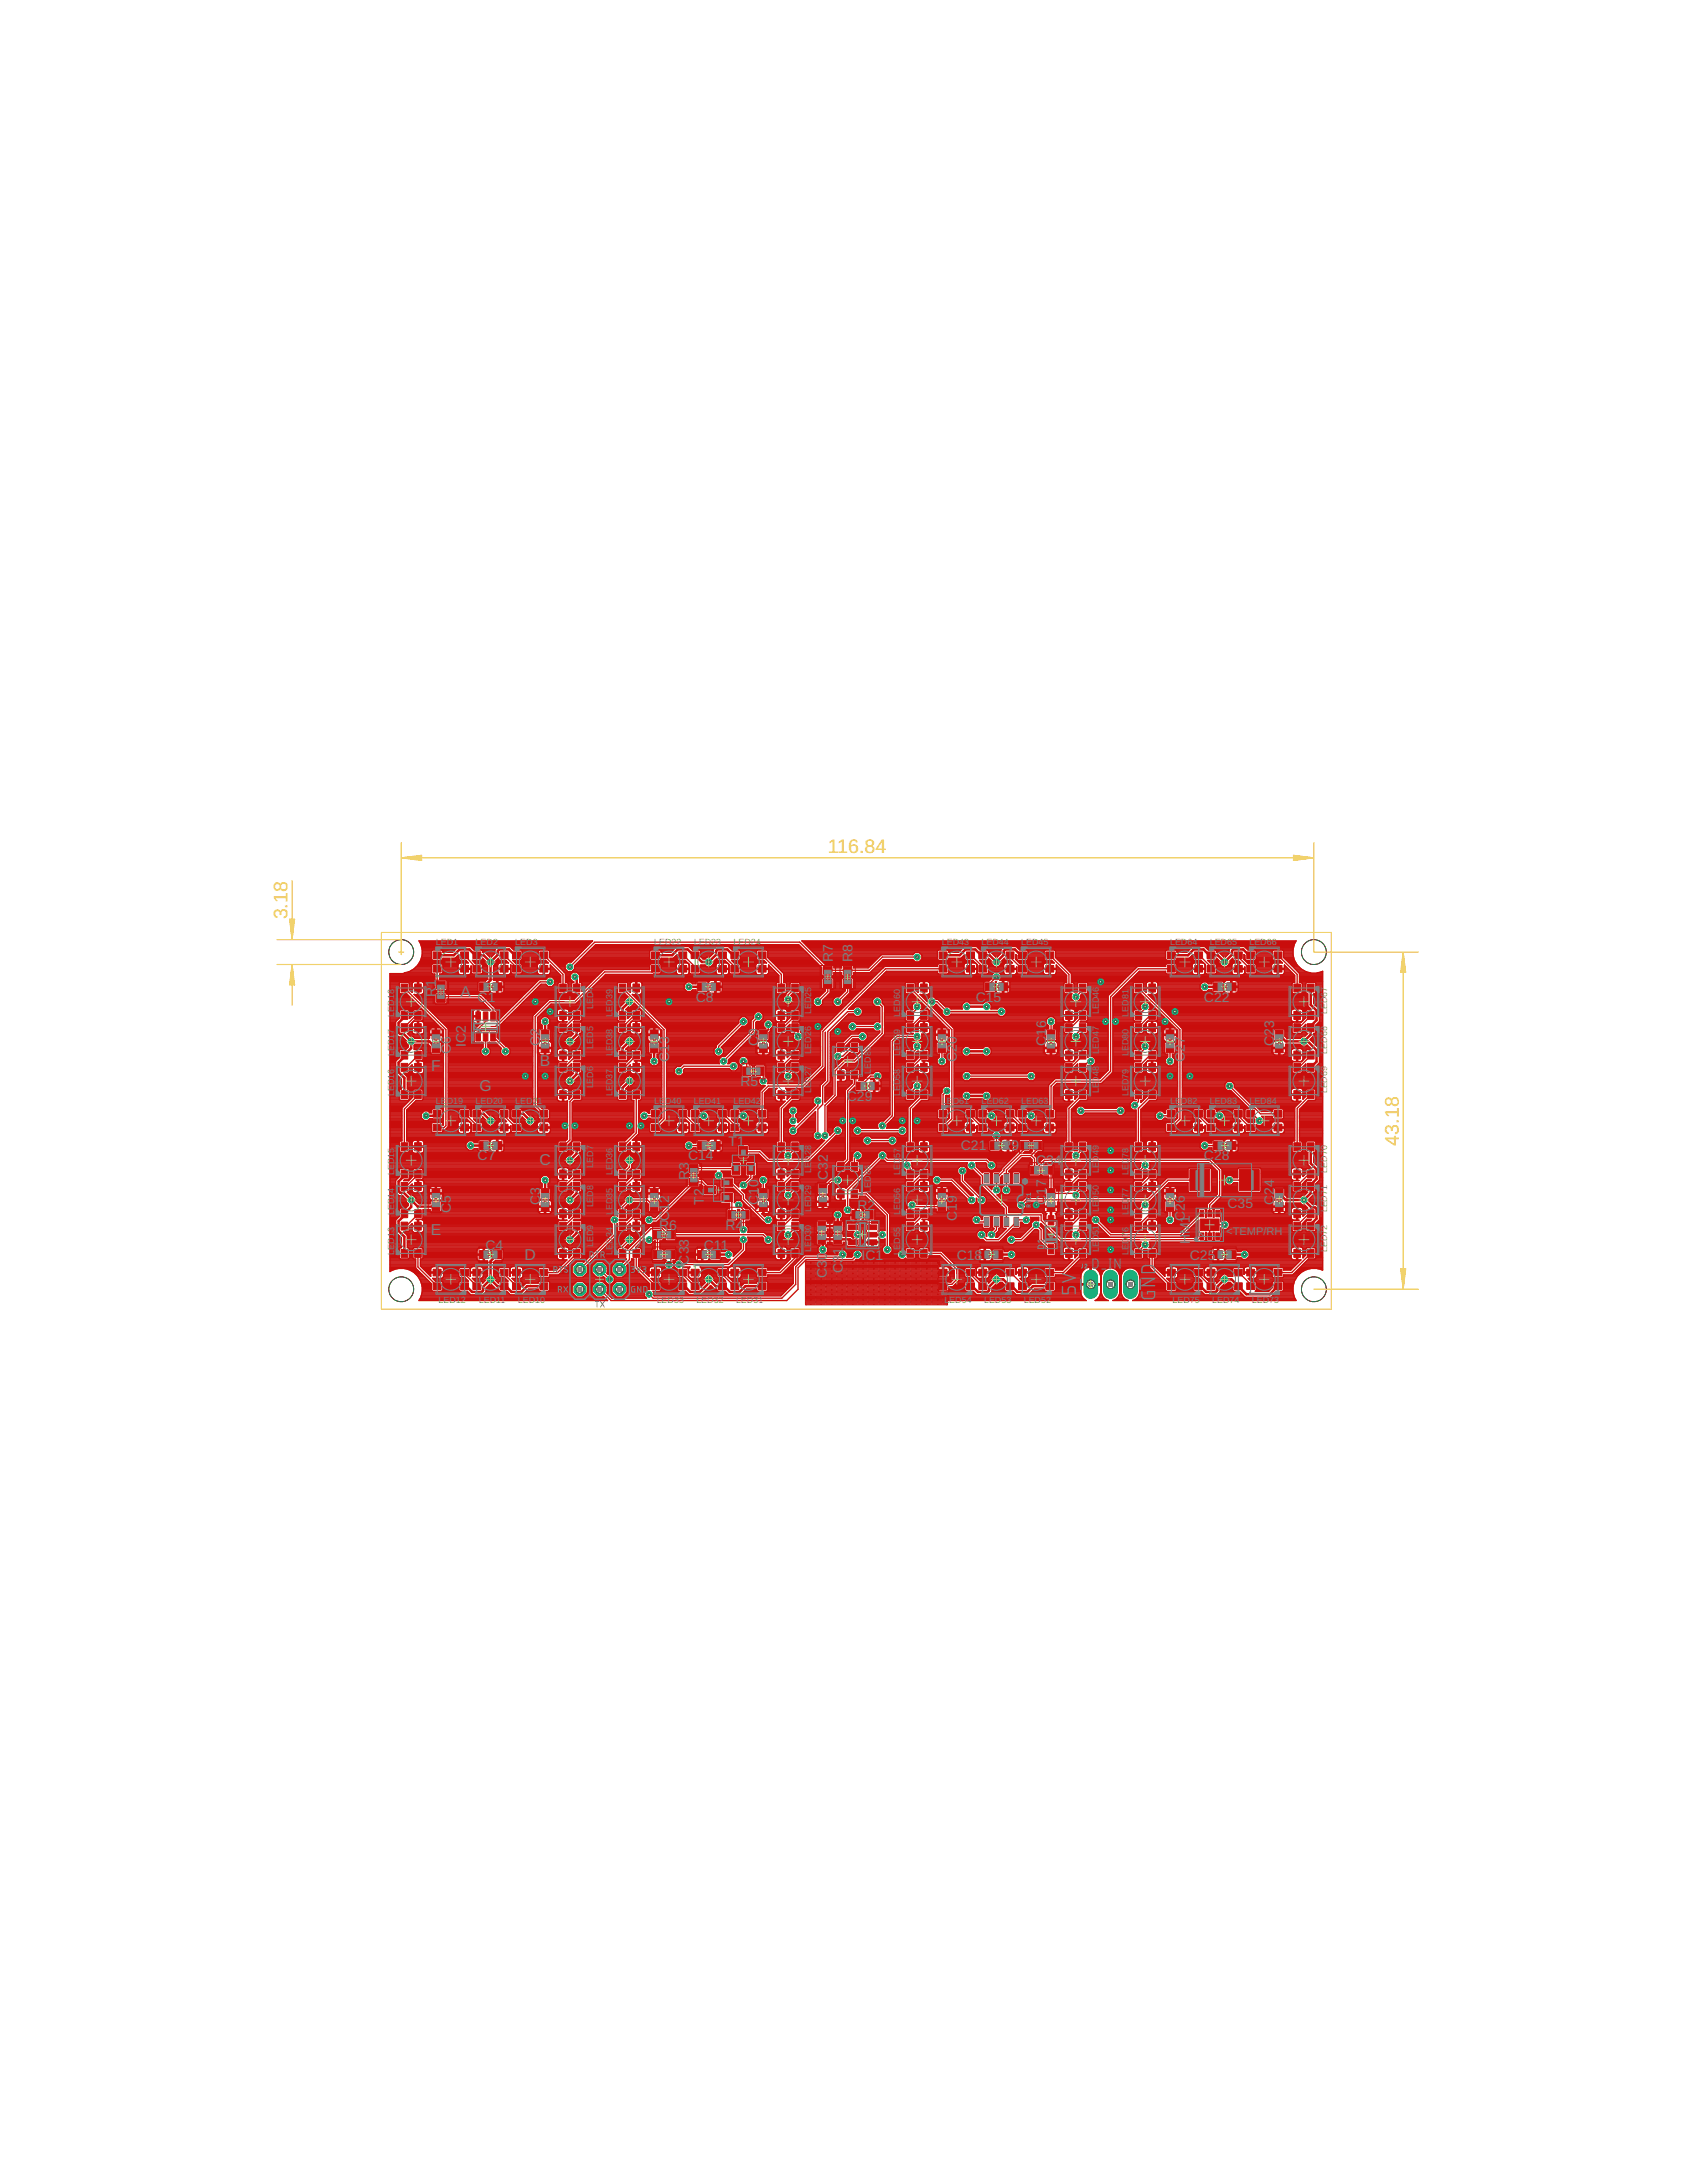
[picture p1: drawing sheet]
<svg xmlns="http://www.w3.org/2000/svg" width="216mm" height="279mm" viewBox="0 0 216 279" stroke-linecap="round" stroke-linejoin="round" font-family="sans-serif">
<defs><g id="words">
<g font-size="2.5" fill="#eec643">
<text x="105.9" y="109.2">116.84</text>
<text x="36.8" y="117.7" transform="rotate(-90 36.8 117.7)">3.18</text>
<text x="179" y="146.6" transform="rotate(-90 179 146.6)">43.18</text>
</g>
<g font-size="2" fill="#808080">
<text x="58.9" y="127.6">A</text>
<text x="55.2" y="137.1">F</text>
<text x="69.1" y="136.5">B</text>
<text x="61.4" y="139.6">G</text>
<text x="69" y="149.2">C</text>
<text x="55.1" y="158">E</text>
<text x="67.1" y="161.2">D</text>
</g>
<g font-size="1.8" fill="#808080">
<text x="106.6" y="123.1" transform="rotate(-90 106.6 123.1)">R</text>
<text x="106.6" y="121.8" transform="rotate(-90 106.6 121.8)">7</text>
<text x="109.1" y="123.1" transform="rotate(-90 109.1 123.1)">R</text>
<text x="109.1" y="121.8" transform="rotate(-90 109.1 121.8)">8</text>
<text x="55.8" y="127.6" transform="rotate(-90 55.8 127.6)">R1</text>
<text x="61.1" y="128.2">C1</text>
<text x="89.1" y="128.2">C8</text>
<text x="124.9" y="128.2">C15</text>
<text x="133.9" y="131.6" transform="rotate(-90 133.9 131.6)">6</text>
<text x="154.1" y="128.2">C22</text>
<text x="163.1" y="131.6" transform="rotate(-90 163.1 131.6)">3</text>
<text x="57.7" y="134.9" transform="rotate(-90 57.7 134.9)">C</text>
<text x="57.7" y="133.6" transform="rotate(-90 57.7 133.6)">6</text>
<text x="59.6" y="134" transform="rotate(-90 59.6 134)">I</text>
<text x="59.6" y="133.5" transform="rotate(-90 59.6 133.5)">C</text>
<text x="59.6" y="132.2" transform="rotate(-90 59.6 132.2)">2</text>
<text x="69.1" y="133.9" transform="rotate(-90 69.1 133.9)">C2</text>
<text x="85.6" y="135.9" transform="rotate(-90 85.6 135.9)">C</text>
<text x="85.6" y="134.6" transform="rotate(-90 85.6 134.6)">1</text>
<text x="85.6" y="133.6" transform="rotate(-90 85.6 133.6)">3</text>
<text x="97.1" y="133.9" transform="rotate(-90 97.1 133.9)">C9</text>
<text x="122.4" y="135.9" transform="rotate(-90 122.4 135.9)">C2</text>
<text x="122.4" y="133.6" transform="rotate(-90 122.4 133.6)">0</text>
<text x="133.9" y="133.9" transform="rotate(-90 133.9 133.9)">C1</text>
<text x="151.6" y="135.9" transform="rotate(-90 151.6 135.9)">C</text>
<text x="151.6" y="134.6" transform="rotate(-90 151.6 134.6)">2</text>
<text x="151.6" y="133.6" transform="rotate(-90 151.6 133.6)">7</text>
<text x="163.1" y="133.9" transform="rotate(-90 163.1 133.9)">C2</text>
<text x="94.8" y="139">R5</text>
<text x="108.4" y="140.9">C29</text>
<text x="61.1" y="148.5">C7</text>
<text x="88.1" y="148.5">C14</text>
<text x="88.2" y="149.8" transform="rotate(-90 88.2 149.8)">3</text>
<text x="93.2" y="146.6">T1</text>
<text x="105.9" y="149.8" transform="rotate(-90 105.9 149.8)">3</text>
<text x="105.9" y="148.8" transform="rotate(-90 105.9 148.8)">2</text>
<text x="123" y="147.2">C21</text>
<text x="128.2" y="147.2">R9</text>
<text x="132.6" y="149.2">C34</text>
<text x="154.1" y="148.5">C28</text>
<text x="57.7" y="155.2" transform="rotate(-90 57.7 155.2)">C</text>
<text x="57.7" y="154" transform="rotate(-90 57.7 154)">5</text>
<text x="69.1" y="154.2" transform="rotate(-90 69.1 154.2)">C3</text>
<text x="85.6" y="154.9" transform="rotate(-90 85.6 154.9)">12</text>
<text x="88.2" y="151.1" transform="rotate(-90 88.2 151.1)">R</text>
<text x="90.1" y="154.2" transform="rotate(-90 90.1 154.2)">T</text>
<text x="90.1" y="153.1" transform="rotate(-90 90.1 153.1)">2</text>
<text x="97.1" y="154.2" transform="rotate(-90 97.1 154.2)">C10</text>
<text x="105.9" y="151.1" transform="rotate(-90 105.9 151.1)">C</text>
<text x="109.8" y="154.9">R2</text>
<text x="122.4" y="154.9" transform="rotate(-90 122.4 154.9)">1</text>
<text x="122.4" y="154" transform="rotate(-90 122.4 154)">9</text>
<text x="133.9" y="154.2" transform="rotate(-90 133.9 154.2)">C1</text>
<text x="133.9" y="151.9" transform="rotate(-90 133.9 151.9)">7</text>
<text x="151.6" y="154.9" transform="rotate(-90 151.6 154.9)">2</text>
<text x="151.6" y="154" transform="rotate(-90 151.6 154)">6</text>
<text x="157.1" y="154.6">C35</text>
<text x="163.1" y="154.2" transform="rotate(-90 163.1 154.2)">C24</text>
<text x="62.1" y="159.9">C4</text>
<text x="84.4" y="157.4">R6</text>
<text x="85.6" y="156.2" transform="rotate(-90 85.6 156.2)">C</text>
<text x="88.2" y="161.8" transform="rotate(-90 88.2 161.8)">C</text>
<text x="88.2" y="160.6" transform="rotate(-90 88.2 160.6)">3</text>
<text x="88.2" y="159.6" transform="rotate(-90 88.2 159.6)">3</text>
<text x="90.1" y="159.9">C11</text>
<text x="92.9" y="157.4">R4</text>
<text x="105.8" y="161.3" transform="rotate(-90 105.8 161.3)">0</text>
<text x="107.8" y="161.7" transform="rotate(-90 107.8 161.7)">3</text>
<text x="107.8" y="160.7" transform="rotate(-90 107.8 160.7)">1</text>
<text x="110.3" y="161.2">IC1</text>
<text x="122.4" y="161.2">C18</text>
<text x="122.4" y="156.2" transform="rotate(-90 122.4 156.2)">C</text>
<text x="151.6" y="156.2" transform="rotate(-90 151.6 156.2)">C</text>
<text x="152.3" y="161.2">C25</text>
<text x="152.3" y="159.3" transform="rotate(-90 152.3 159.3)">H</text>
<text x="152.3" y="158" transform="rotate(-90 152.3 158)">M1</text>
<text x="105.8" y="163.6" transform="rotate(-90 105.8 163.6)">C</text>
<text x="105.8" y="162.3" transform="rotate(-90 105.8 162.3)">3</text>
<text x="107.8" y="163" transform="rotate(-90 107.8 163)">C</text>
</g>
<text font-size="1.4" fill="#808080" x="156.9" y="158">&lt;TEMP/RH</text>
<g font-size="1.1" fill="#808080">
<text x="55.8" y="121">LED1</text>
<text x="60.9" y="121">LED2</text>
<text x="65.9" y="121">LED3</text>
<text x="83.7" y="121">LED22</text>
<text x="88.8" y="121">LED23</text>
<text x="93.9" y="121">LED24</text>
<text x="120.5" y="121">LED43</text>
<text x="125.6" y="121">LED44</text>
<text x="130.7" y="121">LED45</text>
<text x="149.7" y="121">LED64</text>
<text x="154.8" y="121">LED65</text>
<text x="159.9" y="121">LED66</text>
<text x="50.5" y="130.1" transform="rotate(-90 50.5 130.1)">LE</text>
<text x="50.5" y="128.7" transform="rotate(-90 50.5 128.7)">D</text>
<text x="50.5" y="127.9" transform="rotate(-90 50.5 127.9)">1</text>
<text x="50.5" y="127.3" transform="rotate(-90 50.5 127.3)">8</text>
<text x="75.9" y="129.2" transform="rotate(-90 75.9 129.2)">L</text>
<text x="75.9" y="128.5" transform="rotate(-90 75.9 128.5)">E</text>
<text x="75.9" y="127.8" transform="rotate(-90 75.9 127.8)">D</text>
<text x="75.9" y="126.9" transform="rotate(-90 75.9 126.9)">4</text>
<text x="78.4" y="130.1" transform="rotate(-90 78.4 130.1)">L</text>
<text x="78.4" y="129.5" transform="rotate(-90 78.4 129.5)">E</text>
<text x="78.4" y="128.7" transform="rotate(-90 78.4 128.7)">D</text>
<text x="78.4" y="127.9" transform="rotate(-90 78.4 127.9)">3</text>
<text x="78.4" y="127.3" transform="rotate(-90 78.4 127.3)">9</text>
<text x="103.8" y="129.8" transform="rotate(-90 103.8 129.8)">L</text>
<text x="103.8" y="129.2" transform="rotate(-90 103.8 129.2)">E</text>
<text x="103.8" y="128.4" transform="rotate(-90 103.8 128.4)">D</text>
<text x="103.8" y="127.6" transform="rotate(-90 103.8 127.6)">2</text>
<text x="103.8" y="126.9" transform="rotate(-90 103.8 126.9)">5</text>
<text x="115.2" y="130.1" transform="rotate(-90 115.2 130.1)">L</text>
<text x="115.2" y="129.5" transform="rotate(-90 115.2 129.5)">E</text>
<text x="115.2" y="128.7" transform="rotate(-90 115.2 128.7)">D</text>
<text x="115.2" y="127.9" transform="rotate(-90 115.2 127.9)">6</text>
<text x="115.2" y="127.3" transform="rotate(-90 115.2 127.3)">0</text>
<text x="140.6" y="129.8" transform="rotate(-90 140.6 129.8)">L</text>
<text x="140.6" y="129.2" transform="rotate(-90 140.6 129.2)">E</text>
<text x="140.6" y="128.4" transform="rotate(-90 140.6 128.4)">D</text>
<text x="140.6" y="127.6" transform="rotate(-90 140.6 127.6)">4</text>
<text x="140.6" y="126.9" transform="rotate(-90 140.6 126.9)">6</text>
<text x="144.4" y="130.1" transform="rotate(-90 144.4 130.1)">L</text>
<text x="144.4" y="129.5" transform="rotate(-90 144.4 129.5)">E</text>
<text x="144.4" y="128.7" transform="rotate(-90 144.4 128.7)">D</text>
<text x="144.4" y="127.9" transform="rotate(-90 144.4 127.9)">8</text>
<text x="144.4" y="127.3" transform="rotate(-90 144.4 127.3)">1</text>
<text x="169.8" y="129.8" transform="rotate(-90 169.8 129.8)">LED67</text>
<text x="50.5" y="135.2" transform="rotate(-90 50.5 135.2)">LE</text>
<text x="50.5" y="133.8" transform="rotate(-90 50.5 133.8)">D</text>
<text x="50.5" y="133" transform="rotate(-90 50.5 133)">17</text>
<text x="75.9" y="137.9" transform="rotate(-90 75.9 137.9)">D</text>
<text x="75.9" y="137.1" transform="rotate(-90 75.9 137.1)">6</text>
<text x="75.9" y="134.2" transform="rotate(-90 75.9 134.2)">L</text>
<text x="75.9" y="133.6" transform="rotate(-90 75.9 133.6)">E</text>
<text x="75.9" y="132.8" transform="rotate(-90 75.9 132.8)">D</text>
<text x="75.9" y="132" transform="rotate(-90 75.9 132)">5</text>
<text x="78.4" y="137.4" transform="rotate(-90 78.4 137.4)">7</text>
<text x="78.4" y="135.2" transform="rotate(-90 78.4 135.2)">L</text>
<text x="78.4" y="134.6" transform="rotate(-90 78.4 134.6)">E</text>
<text x="78.4" y="133.8" transform="rotate(-90 78.4 133.8)">D</text>
<text x="78.4" y="133" transform="rotate(-90 78.4 133)">3</text>
<text x="78.4" y="132.3" transform="rotate(-90 78.4 132.3)">8</text>
<text x="103.8" y="137.1" transform="rotate(-90 103.8 137.1)">7</text>
<text x="103.8" y="134.9" transform="rotate(-90 103.8 134.9)">L</text>
<text x="103.8" y="134.2" transform="rotate(-90 103.8 134.2)">E</text>
<text x="103.8" y="133.5" transform="rotate(-90 103.8 133.5)">D</text>
<text x="103.8" y="132.7" transform="rotate(-90 103.8 132.7)">2</text>
<text x="103.8" y="132" transform="rotate(-90 103.8 132)">6</text>
<text x="111.4" y="137.4" transform="rotate(-90 111.4 137.4)">L</text>
<text x="111.4" y="136.8" transform="rotate(-90 111.4 136.8)">E</text>
<text x="111.4" y="136" transform="rotate(-90 111.4 136)">D</text>
<text x="111.4" y="135.2" transform="rotate(-90 111.4 135.2)">8</text>
<text x="111.4" y="134.6" transform="rotate(-90 111.4 134.6)">5</text>
<text x="115.2" y="137.4" transform="rotate(-90 115.2 137.4)">8</text>
<text x="115.2" y="135.2" transform="rotate(-90 115.2 135.2)">LE</text>
<text x="115.2" y="133.8" transform="rotate(-90 115.2 133.8)">D</text>
<text x="115.2" y="133" transform="rotate(-90 115.2 133)">5</text>
<text x="115.2" y="132.3" transform="rotate(-90 115.2 132.3)">9</text>
<text x="140.6" y="137.7" transform="rotate(-90 140.6 137.7)">4</text>
<text x="140.6" y="137.1" transform="rotate(-90 140.6 137.1)">8</text>
<text x="140.6" y="134.9" transform="rotate(-90 140.6 134.9)">L</text>
<text x="140.6" y="134.2" transform="rotate(-90 140.6 134.2)">E</text>
<text x="140.6" y="133.5" transform="rotate(-90 140.6 133.5)">D</text>
<text x="140.6" y="132.7" transform="rotate(-90 140.6 132.7)">4</text>
<text x="140.6" y="132" transform="rotate(-90 140.6 132)">7</text>
<text x="144.4" y="137.4" transform="rotate(-90 144.4 137.4)">9</text>
<text x="144.4" y="135.2" transform="rotate(-90 144.4 135.2)">L</text>
<text x="144.4" y="134.6" transform="rotate(-90 144.4 134.6)">E</text>
<text x="144.4" y="133.8" transform="rotate(-90 144.4 133.8)">D</text>
<text x="144.4" y="133" transform="rotate(-90 144.4 133)">8</text>
<text x="144.4" y="132.3" transform="rotate(-90 144.4 132.3)">0</text>
<text x="169.8" y="134.9" transform="rotate(-90 169.8 134.9)">LED68</text>
<text x="50.5" y="140.3" transform="rotate(-90 50.5 140.3)">LED16</text>
<text x="55.8" y="141.3">LE</text>
<text x="57.2" y="141.3">D19</text>
<text x="60.9" y="141.3">LED20</text>
<text x="65.9" y="141.3">LED2</text>
<text x="68.8" y="141.3">1</text>
<text x="75.9" y="139.3" transform="rotate(-90 75.9 139.3)">L</text>
<text x="75.9" y="138.7" transform="rotate(-90 75.9 138.7)">E</text>
<text x="78.4" y="140.3" transform="rotate(-90 78.4 140.3)">L</text>
<text x="78.4" y="139.6" transform="rotate(-90 78.4 139.6)">E</text>
<text x="78.4" y="138.9" transform="rotate(-90 78.4 138.9)">D</text>
<text x="78.4" y="138" transform="rotate(-90 78.4 138)">3</text>
<text x="83.7" y="141.3">LE</text>
<text x="85.1" y="141.3">D40</text>
<text x="88.8" y="141.3">LED41</text>
<text x="93.9" y="141.3">LED42</text>
<text x="103.8" y="139.9" transform="rotate(-90 103.8 139.9)">L</text>
<text x="103.8" y="139.3" transform="rotate(-90 103.8 139.3)">ED2</text>
<text x="115.2" y="140.3" transform="rotate(-90 115.2 140.3)">LE</text>
<text x="115.2" y="138.9" transform="rotate(-90 115.2 138.9)">D</text>
<text x="115.2" y="138" transform="rotate(-90 115.2 138)">5</text>
<text x="120.5" y="141.3">LE</text>
<text x="121.9" y="141.3">D61</text>
<text x="125.6" y="141.3">LED62</text>
<text x="130.7" y="141.3">LED63</text>
<text x="140.6" y="139.9" transform="rotate(-90 140.6 139.9)">L</text>
<text x="140.6" y="139.3" transform="rotate(-90 140.6 139.3)">E</text>
<text x="140.6" y="138.6" transform="rotate(-90 140.6 138.6)">D</text>
<text x="144.4" y="140.3" transform="rotate(-90 144.4 140.3)">L</text>
<text x="144.4" y="139.6" transform="rotate(-90 144.4 139.6)">E</text>
<text x="144.4" y="138.9" transform="rotate(-90 144.4 138.9)">D</text>
<text x="144.4" y="138" transform="rotate(-90 144.4 138)">7</text>
<text x="149.7" y="141.3">LE</text>
<text x="151.1" y="141.3">D82</text>
<text x="154.8" y="141.3">LED83</text>
<text x="159.9" y="141.3">LED84</text>
<text x="169.8" y="139.9" transform="rotate(-90 169.8 139.9)">LED69</text>
<text x="50.5" y="149" transform="rotate(-90 50.5 149)">D</text>
<text x="50.5" y="148.2" transform="rotate(-90 50.5 148.2)">1</text>
<text x="50.5" y="147.6" transform="rotate(-90 50.5 147.6)">5</text>
<text x="75.9" y="149.5" transform="rotate(-90 75.9 149.5)">L</text>
<text x="75.9" y="148.8" transform="rotate(-90 75.9 148.8)">E</text>
<text x="75.9" y="148.1" transform="rotate(-90 75.9 148.1)">D</text>
<text x="75.9" y="147.2" transform="rotate(-90 75.9 147.2)">7</text>
<text x="78.4" y="149.8" transform="rotate(-90 78.4 149.8)">E</text>
<text x="78.4" y="149" transform="rotate(-90 78.4 149)">D</text>
<text x="78.4" y="148.2" transform="rotate(-90 78.4 148.2)">3</text>
<text x="78.4" y="147.6" transform="rotate(-90 78.4 147.6)">6</text>
<text x="103.8" y="149.5" transform="rotate(-90 103.8 149.5)">E</text>
<text x="103.8" y="148.7" transform="rotate(-90 103.8 148.7)">D2</text>
<text x="103.8" y="147.2" transform="rotate(-90 103.8 147.2)">8</text>
<text x="111.4" y="149.8" transform="rotate(-90 111.4 149.8)">6</text>
<text x="115.2" y="149.8" transform="rotate(-90 115.2 149.8)">E</text>
<text x="115.2" y="149" transform="rotate(-90 115.2 149)">D</text>
<text x="115.2" y="148.2" transform="rotate(-90 115.2 148.2)">5</text>
<text x="115.2" y="147.6" transform="rotate(-90 115.2 147.6)">7</text>
<text x="140.6" y="149.5" transform="rotate(-90 140.6 149.5)">E</text>
<text x="140.6" y="148.7" transform="rotate(-90 140.6 148.7)">D</text>
<text x="140.6" y="147.9" transform="rotate(-90 140.6 147.9)">4</text>
<text x="140.6" y="147.2" transform="rotate(-90 140.6 147.2)">9</text>
<text x="144.4" y="149.8" transform="rotate(-90 144.4 149.8)">E</text>
<text x="144.4" y="149" transform="rotate(-90 144.4 149)">D</text>
<text x="144.4" y="148.2" transform="rotate(-90 144.4 148.2)">7</text>
<text x="144.4" y="147.6" transform="rotate(-90 144.4 147.6)">8</text>
<text x="50.5" y="155.5" transform="rotate(-90 50.5 155.5)">LE</text>
<text x="50.5" y="154.1" transform="rotate(-90 50.5 154.1)">D</text>
<text x="50.5" y="153.3" transform="rotate(-90 50.5 153.3)">14</text>
<text x="50.5" y="150.4" transform="rotate(-90 50.5 150.4)">LE</text>
<text x="75.9" y="154.5" transform="rotate(-90 75.9 154.5)">L</text>
<text x="75.9" y="153.9" transform="rotate(-90 75.9 153.9)">E</text>
<text x="75.9" y="153.1" transform="rotate(-90 75.9 153.1)">D</text>
<text x="75.9" y="152.3" transform="rotate(-90 75.9 152.3)">8</text>
<text x="78.4" y="155.5" transform="rotate(-90 78.4 155.5)">L</text>
<text x="78.4" y="154.9" transform="rotate(-90 78.4 154.9)">E</text>
<text x="78.4" y="154.1" transform="rotate(-90 78.4 154.1)">D</text>
<text x="78.4" y="153.3" transform="rotate(-90 78.4 153.3)">3</text>
<text x="78.4" y="152.6" transform="rotate(-90 78.4 152.6)">5</text>
<text x="78.4" y="150.4" transform="rotate(-90 78.4 150.4)">L</text>
<text x="103.8" y="155.2" transform="rotate(-90 103.8 155.2)">L</text>
<text x="103.8" y="154.5" transform="rotate(-90 103.8 154.5)">E</text>
<text x="103.8" y="153.8" transform="rotate(-90 103.8 153.8)">D</text>
<text x="103.8" y="153" transform="rotate(-90 103.8 153)">2</text>
<text x="103.8" y="152.3" transform="rotate(-90 103.8 152.3)">9</text>
<text x="103.8" y="150.1" transform="rotate(-90 103.8 150.1)">L</text>
<text x="111.4" y="152.6" transform="rotate(-90 111.4 152.6)">L</text>
<text x="111.4" y="152" transform="rotate(-90 111.4 152)">E</text>
<text x="111.4" y="151.2" transform="rotate(-90 111.4 151.2)">D</text>
<text x="111.4" y="150.4" transform="rotate(-90 111.4 150.4)">8</text>
<text x="115.2" y="155.5" transform="rotate(-90 115.2 155.5)">L</text>
<text x="115.2" y="154.9" transform="rotate(-90 115.2 154.9)">E</text>
<text x="115.2" y="154.1" transform="rotate(-90 115.2 154.1)">D</text>
<text x="115.2" y="153.3" transform="rotate(-90 115.2 153.3)">5</text>
<text x="115.2" y="152.6" transform="rotate(-90 115.2 152.6)">6</text>
<text x="115.2" y="150.4" transform="rotate(-90 115.2 150.4)">L</text>
<text x="140.6" y="155.2" transform="rotate(-90 140.6 155.2)">L</text>
<text x="140.6" y="154.5" transform="rotate(-90 140.6 154.5)">E</text>
<text x="140.6" y="153.8" transform="rotate(-90 140.6 153.8)">D</text>
<text x="140.6" y="153" transform="rotate(-90 140.6 153)">5</text>
<text x="140.6" y="152.3" transform="rotate(-90 140.6 152.3)">0</text>
<text x="140.6" y="150.1" transform="rotate(-90 140.6 150.1)">L</text>
<text x="144.4" y="155.5" transform="rotate(-90 144.4 155.5)">L</text>
<text x="144.4" y="154.9" transform="rotate(-90 144.4 154.9)">E</text>
<text x="144.4" y="154.1" transform="rotate(-90 144.4 154.1)">D</text>
<text x="144.4" y="153.3" transform="rotate(-90 144.4 153.3)">7</text>
<text x="144.4" y="152.6" transform="rotate(-90 144.4 152.6)">7</text>
<text x="144.4" y="150.4" transform="rotate(-90 144.4 150.4)">L</text>
<text x="169.8" y="155.2" transform="rotate(-90 169.8 155.2)">LED71</text>
<text x="169.8" y="150.1" transform="rotate(-90 169.8 150.1)">LED70</text>
<text x="50.5" y="160.6" transform="rotate(-90 50.5 160.6)">LED13</text>
<text x="75.9" y="159.6" transform="rotate(-90 75.9 159.6)">L</text>
<text x="75.9" y="159" transform="rotate(-90 75.9 159)">E</text>
<text x="75.9" y="158.2" transform="rotate(-90 75.9 158.2)">D</text>
<text x="75.9" y="157.4" transform="rotate(-90 75.9 157.4)">9</text>
<text x="78.4" y="160.6" transform="rotate(-90 78.4 160.6)">L</text>
<text x="78.4" y="159.9" transform="rotate(-90 78.4 159.9)">ED34</text>
<text x="103.8" y="160.3" transform="rotate(-90 103.8 160.3)">L</text>
<text x="103.8" y="159.6" transform="rotate(-90 103.8 159.6)">E</text>
<text x="103.8" y="158.9" transform="rotate(-90 103.8 158.9)">D</text>
<text x="103.8" y="158" transform="rotate(-90 103.8 158)">3</text>
<text x="103.8" y="157.4" transform="rotate(-90 103.8 157.4)">0</text>
<text x="115.2" y="160.6" transform="rotate(-90 115.2 160.6)">LE</text>
<text x="115.2" y="159.2" transform="rotate(-90 115.2 159.2)">D</text>
<text x="115.2" y="158.4" transform="rotate(-90 115.2 158.4)">5</text>
<text x="115.2" y="157.7" transform="rotate(-90 115.2 157.7)">5</text>
<text x="140.6" y="160.3" transform="rotate(-90 140.6 160.3)">L</text>
<text x="140.6" y="159.6" transform="rotate(-90 140.6 159.6)">E</text>
<text x="140.6" y="158.9" transform="rotate(-90 140.6 158.9)">D</text>
<text x="140.6" y="158" transform="rotate(-90 140.6 158)">5</text>
<text x="140.6" y="157.4" transform="rotate(-90 140.6 157.4)">1</text>
<text x="144.4" y="160.6" transform="rotate(-90 144.4 160.6)">L</text>
<text x="144.4" y="159.9" transform="rotate(-90 144.4 159.9)">E</text>
<text x="144.4" y="159.2" transform="rotate(-90 144.4 159.2)">D</text>
<text x="144.4" y="158.4" transform="rotate(-90 144.4 158.4)">7</text>
<text x="144.4" y="157.7" transform="rotate(-90 144.4 157.7)">6</text>
<text x="169.8" y="160.3" transform="rotate(-90 169.8 160.3)">LED72</text>
<text x="56.1" y="166.7">LED12</text>
<text x="61.3" y="166.7">LED11</text>
<text x="66.3" y="166.7">LED10</text>
<text x="84" y="166.7">LED33</text>
<text x="89.1" y="166.7">LED32</text>
<text x="94.2" y="166.7">LED31</text>
<text x="120.9" y="166.7">LED54</text>
<text x="125.9" y="166.7">LED53</text>
<text x="131" y="166.7">LED52</text>
<text x="150.1" y="166.7">LED75</text>
<text x="155.1" y="166.7">LED74</text>
<text x="160.2" y="166.7">LED73</text>
</g>
</g></defs>
<g fill="#c90d0c" stroke="#c90d0c" stroke-width=".13">
<path d="M55.4 121.8h1.1v.9h-1.1z"/>
<path d="M58.9 121.8h1.1v.9h-1.1z"/>
<path d="M55.4 123.6h1.1v.8h-1.1z"/>
<path d="M58.9 123.6h1.1v.8h-1.1z"/>
<path d="M69.1 164.2h1v.8h-1z"/>
<path d="M65.6 164.2h1v.8h-1z"/>
<path d="M69.1 162.5h1v.8h-1z"/>
<path d="M65.6 162.5h1v.8h-1z"/>
<path d="M64 164.2h1v.8h-1z"/>
<path d="M60.5 164.2h1v.8h-1z"/>
<path d="M64 162.5h1v.8h-1z"/>
<path d="M60.5 162.5h1v.8h-1z"/>
<path d="M58.9 164.2h1.1v.8h-1.1z"/>
<path d="M55.4 164.2h1.1v.8h-1.1z"/>
<path d="M58.9 162.5h1.1v.8h-1.1z"/>
<path d="M55.4 162.5h1.1v.8h-1.1z"/>
<path d="M51.3 159.9h.9v1h-.9z"/>
<path d="M51.3 156.4h.9v1h-.9z"/>
<path d="M53.1 159.9h.8v1h-.8z"/>
<path d="M53.1 156.4h.8v1h-.8z"/>
<path d="M51.3 154.8h.9v1.1h-.9z"/>
<path d="M51.3 151.3h.9v1.1h-.9z"/>
<path d="M53.1 154.8h.8v1.1h-.8z"/>
<path d="M53.1 151.3h.8v1.1h-.8z"/>
<path d="M51.3 149.8h.9v1h-.9z"/>
<path d="M51.3 146.3h.9v1h-.9z"/>
<path d="M53.1 149.8h.8v1h-.8z"/>
<path d="M53.1 146.3h.8v1h-.8z"/>
<path d="M51.3 139.6h.9v1h-.9z"/>
<path d="M51.3 136.1h.9v1h-.9z"/>
<path d="M53.1 139.6h.8v1h-.8z"/>
<path d="M53.1 136.1h.8v1h-.8z"/>
<path d="M51.3 134.5h.9v1.1h-.9z"/>
<path d="M51.3 131h.9v1h-.9z"/>
<path d="M53.1 134.5h.8v1.1h-.8z"/>
<path d="M53.1 131h.8v1h-.8z"/>
<path d="M51.3 129.5h.9v1h-.9z"/>
<path d="M51.3 125.9h.9v1.1h-.9z"/>
<path d="M53.1 129.5h.8v1h-.8z"/>
<path d="M53.1 125.9h.8v1.1h-.8z"/>
<path d="M55.4 142.1h1.1v.9h-1.1z"/>
<path d="M58.9 142.1h1.1v.9h-1.1z"/>
<path d="M55.4 143.9h1.1v.8h-1.1z"/>
<path d="M58.9 143.9h1.1v.8h-1.1z"/>
<path d="M60.5 121.8h1v.9h-1z"/>
<path d="M64 121.8h1v.9h-1z"/>
<path d="M60.5 123.6h1v.8h-1z"/>
<path d="M64 123.6h1v.8h-1z"/>
<path d="M60.5 142.1h1v.9h-1z"/>
<path d="M64 142.1h1v.9h-1z"/>
<path d="M60.5 143.9h1v.8h-1z"/>
<path d="M64 143.9h1v.8h-1z"/>
<path d="M65.6 142.1h1v.9h-1z"/>
<path d="M69.1 142.1h1v.9h-1z"/>
<path d="M65.6 143.9h1v.8h-1z"/>
<path d="M69.1 143.9h1v.8h-1z"/>
<path d="M65.6 121.8h1v.9h-1z"/>
<path d="M69.1 121.8h1v.9h-1z"/>
<path d="M65.6 123.6h1v.8h-1z"/>
<path d="M69.1 123.6h1v.8h-1z"/>
<path d="M73.4 125.9h.8v1.1h-.8z"/>
<path d="M73.4 129.5h.8v1h-.8z"/>
<path d="M71.6 125.9h.9v1.1h-.9z"/>
<path d="M71.6 129.5h.9v1h-.9z"/>
<path d="M73.4 131h.8v1h-.8z"/>
<path d="M73.4 134.5h.8v1.1h-.8z"/>
<path d="M71.6 131h.9v1h-.9z"/>
<path d="M71.6 134.5h.9v1.1h-.9z"/>
<path d="M73.4 136.1h.8v1h-.8z"/>
<path d="M73.4 139.6h.8v1h-.8z"/>
<path d="M71.6 136.1h.9v1h-.9z"/>
<path d="M71.6 139.6h.9v1h-.9z"/>
<path d="M73.4 146.3h.8v1h-.8z"/>
<path d="M73.4 149.8h.8v1h-.8z"/>
<path d="M71.6 146.3h.9v1h-.9z"/>
<path d="M71.6 149.8h.9v1h-.9z"/>
<path d="M73.4 151.3h.8v1.1h-.8z"/>
<path d="M73.4 154.8h.8v1.1h-.8z"/>
<path d="M71.6 151.3h.9v1.1h-.9z"/>
<path d="M71.6 154.8h.9v1.1h-.9z"/>
<path d="M73.4 156.4h.8v1h-.8z"/>
<path d="M73.4 159.9h.8v1h-.8z"/>
<path d="M71.6 156.4h.9v1h-.9z"/>
<path d="M71.6 159.9h.9v1h-.9z"/>
<path d="M83.4 121.8h1v.9h-1z"/>
<path d="M86.9 121.8h1v.9h-1z"/>
<path d="M83.4 123.6h1v.8h-1z"/>
<path d="M86.9 123.6h1v.8h-1z"/>
<path d="M88.5 121.8h1v.9h-1z"/>
<path d="M91.9 121.8h1.1v.9h-1.1z"/>
<path d="M88.5 123.6h1v.8h-1z"/>
<path d="M91.9 123.6h1.1v.8h-1.1z"/>
<path d="M93.5 121.8h1.1v.9h-1.1z"/>
<path d="M97 121.8h1v.9h-1z"/>
<path d="M93.5 123.6h1.1v.8h-1.1z"/>
<path d="M97 123.6h1v.8h-1z"/>
<path d="M101.3 125.9h.9v1.1h-.9z"/>
<path d="M101.3 129.5h.9v1h-.9z"/>
<path d="M99.6 125.9h.8v1.1h-.8z"/>
<path d="M99.6 129.5h.8v1h-.8z"/>
<path d="M101.3 131h.9v1h-.9z"/>
<path d="M101.3 134.5h.9v1.1h-.9z"/>
<path d="M99.6 131h.8v1h-.8z"/>
<path d="M99.6 134.5h.8v1.1h-.8z"/>
<path d="M101.3 136.1h.9v1h-.9z"/>
<path d="M101.3 139.6h.9v1h-.9z"/>
<path d="M99.6 136.1h.8v1h-.8z"/>
<path d="M99.6 139.6h.8v1h-.8z"/>
<path d="M101.3 146.3h.9v1h-.9z"/>
<path d="M101.3 149.8h.9v1h-.9z"/>
<path d="M99.6 146.3h.8v1h-.8z"/>
<path d="M99.6 149.8h.8v1h-.8z"/>
<path d="M101.3 151.3h.9v1.1h-.9z"/>
<path d="M101.3 154.8h.9v1.1h-.9z"/>
<path d="M99.6 151.3h.8v1.1h-.8z"/>
<path d="M99.6 154.8h.8v1.1h-.8z"/>
<path d="M101.3 156.4h.9v1h-.9z"/>
<path d="M101.3 159.9h.9v1h-.9z"/>
<path d="M99.6 156.4h.8v1h-.8z"/>
<path d="M99.6 159.9h.8v1h-.8z"/>
<path d="M97 164.2h1v.8h-1z"/>
<path d="M93.5 164.2h1.1v.8h-1.1z"/>
<path d="M97 162.5h1v.8h-1z"/>
<path d="M93.5 162.5h1.1v.8h-1.1z"/>
<path d="M91.9 164.2h1.1v.8h-1.1z"/>
<path d="M88.5 164.2h1v.8h-1z"/>
<path d="M91.9 162.5h1.1v.8h-1.1z"/>
<path d="M88.5 162.5h1v.8h-1z"/>
<path d="M86.9 164.2h1v.8h-1z"/>
<path d="M83.4 164.2h1v.8h-1z"/>
<path d="M86.9 162.5h1v.8h-1z"/>
<path d="M83.4 162.5h1v.8h-1z"/>
<path d="M79.2 159.9h.9v1h-.9z"/>
<path d="M79.2 156.4h.9v1h-.9z"/>
<path d="M81 159.9h.9v1h-.9z"/>
<path d="M81 156.4h.9v1h-.9z"/>
<path d="M79.2 154.8h.9v1.1h-.9z"/>
<path d="M79.2 151.3h.9v1.1h-.9z"/>
<path d="M81 154.8h.9v1.1h-.9z"/>
<path d="M81 151.3h.9v1.1h-.9z"/>
<path d="M79.2 149.8h.9v1h-.9z"/>
<path d="M79.2 146.3h.9v1h-.9z"/>
<path d="M81 149.8h.9v1h-.9z"/>
<path d="M81 146.3h.9v1h-.9z"/>
<path d="M79.2 139.6h.9v1h-.9z"/>
<path d="M79.2 136.1h.9v1h-.9z"/>
<path d="M81 139.6h.9v1h-.9z"/>
<path d="M81 136.1h.9v1h-.9z"/>
<path d="M79.2 134.5h.9v1.1h-.9z"/>
<path d="M79.2 131h.9v1h-.9z"/>
<path d="M81 134.5h.9v1.1h-.9z"/>
<path d="M81 131h.9v1h-.9z"/>
<path d="M79.2 129.5h.9v1h-.9z"/>
<path d="M79.2 125.9h.9v1.1h-.9z"/>
<path d="M81 129.5h.9v1h-.9z"/>
<path d="M81 125.9h.9v1.1h-.9z"/>
<path d="M83.4 142.1h1v.9h-1z"/>
<path d="M86.9 142.1h1v.9h-1z"/>
<path d="M83.4 143.9h1v.8h-1z"/>
<path d="M86.9 143.9h1v.8h-1z"/>
<path d="M88.5 142.1h1v.9h-1z"/>
<path d="M91.9 142.1h1.1v.9h-1.1z"/>
<path d="M88.5 143.9h1v.8h-1z"/>
<path d="M91.9 143.9h1.1v.8h-1.1z"/>
<path d="M93.5 142.1h1.1v.9h-1.1z"/>
<path d="M97 142.1h1v.9h-1z"/>
<path d="M93.5 143.9h1.1v.8h-1.1z"/>
<path d="M97 143.9h1v.8h-1z"/>
<path d="M120.2 121.8h1v.9h-1z"/>
<path d="M123.7 121.8h1v.9h-1z"/>
<path d="M120.2 123.6h1v.8h-1z"/>
<path d="M123.7 123.6h1v.8h-1z"/>
<path d="M125.3 121.8h1v.9h-1z"/>
<path d="M128.8 121.8h1v.9h-1z"/>
<path d="M125.3 123.6h1v.8h-1z"/>
<path d="M128.8 123.6h1v.8h-1z"/>
<path d="M130.3 121.8h1.1v.9h-1.1z"/>
<path d="M133.8 121.8h1.1v.9h-1.1z"/>
<path d="M130.3 123.6h1.1v.8h-1.1z"/>
<path d="M133.8 123.6h1.1v.8h-1.1z"/>
<path d="M138.1 125.9h.9v1.1h-.9z"/>
<path d="M138.1 129.5h.9v1h-.9z"/>
<path d="M136.4 125.9h.8v1.1h-.8z"/>
<path d="M136.4 129.5h.8v1h-.8z"/>
<path d="M138.1 131h.9v1h-.9z"/>
<path d="M138.1 134.5h.9v1.1h-.9z"/>
<path d="M136.4 131h.8v1h-.8z"/>
<path d="M136.4 134.5h.8v1.1h-.8z"/>
<path d="M138.1 136.1h.9v1h-.9z"/>
<path d="M138.1 139.6h.9v1h-.9z"/>
<path d="M136.4 136.1h.8v1h-.8z"/>
<path d="M136.4 139.6h.8v1h-.8z"/>
<path d="M138.1 146.3h.9v1h-.9z"/>
<path d="M138.1 149.8h.9v1h-.9z"/>
<path d="M136.4 146.3h.8v1h-.8z"/>
<path d="M136.4 149.8h.8v1h-.8z"/>
<path d="M138.1 151.3h.9v1.1h-.9z"/>
<path d="M138.1 154.8h.9v1.1h-.9z"/>
<path d="M136.4 151.3h.8v1.1h-.8z"/>
<path d="M136.4 154.8h.8v1.1h-.8z"/>
<path d="M138.1 156.4h.9v1h-.9z"/>
<path d="M138.1 159.9h.9v1h-.9z"/>
<path d="M136.4 156.4h.8v1h-.8z"/>
<path d="M136.4 159.9h.8v1h-.8z"/>
<path d="M133.8 164.2h1.1v.8h-1.1z"/>
<path d="M130.3 164.2h1.1v.8h-1.1z"/>
<path d="M133.8 162.5h1.1v.8h-1.1z"/>
<path d="M130.3 162.5h1.1v.8h-1.1z"/>
<path d="M128.8 164.2h1v.8h-1z"/>
<path d="M125.3 164.2h1v.8h-1z"/>
<path d="M128.8 162.5h1v.8h-1z"/>
<path d="M125.3 162.5h1v.8h-1z"/>
<path d="M123.7 164.2h1v.8h-1z"/>
<path d="M120.2 164.2h1v.8h-1z"/>
<path d="M123.7 162.5h1v.8h-1z"/>
<path d="M120.2 162.5h1v.8h-1z"/>
<path d="M116.1 159.9h.8v1h-.8z"/>
<path d="M116.1 156.4h.8v1h-.8z"/>
<path d="M117.8 159.9h.9v1h-.9z"/>
<path d="M117.8 156.4h.9v1h-.9z"/>
<path d="M116.1 154.8h.8v1.1h-.8z"/>
<path d="M116.1 151.3h.8v1.1h-.8z"/>
<path d="M117.8 154.8h.9v1.1h-.9z"/>
<path d="M117.8 151.3h.9v1.1h-.9z"/>
<path d="M116.1 149.8h.8v1h-.8z"/>
<path d="M116.1 146.3h.8v1h-.8z"/>
<path d="M117.8 149.8h.9v1h-.9z"/>
<path d="M117.8 146.3h.9v1h-.9z"/>
<path d="M116.1 139.6h.8v1h-.8z"/>
<path d="M116.1 136.1h.8v1h-.8z"/>
<path d="M117.8 139.6h.9v1h-.9z"/>
<path d="M117.8 136.1h.9v1h-.9z"/>
<path d="M116.1 134.5h.8v1.1h-.8z"/>
<path d="M116.1 131h.8v1h-.8z"/>
<path d="M117.8 134.5h.9v1.1h-.9z"/>
<path d="M117.8 131h.9v1h-.9z"/>
<path d="M116.1 129.5h.8v1h-.8z"/>
<path d="M116.1 125.9h.8v1.1h-.8z"/>
<path d="M117.8 129.5h.9v1h-.9z"/>
<path d="M117.8 125.9h.9v1.1h-.9z"/>
<path d="M120.2 142.1h1v.9h-1z"/>
<path d="M123.7 142.1h1v.9h-1z"/>
<path d="M120.2 143.9h1v.8h-1z"/>
<path d="M123.7 143.9h1v.8h-1z"/>
<path d="M125.3 142.1h1v.9h-1z"/>
<path d="M128.8 142.1h1v.9h-1z"/>
<path d="M125.3 143.9h1v.8h-1z"/>
<path d="M128.8 143.9h1v.8h-1z"/>
<path d="M130.3 142.1h1.1v.9h-1.1z"/>
<path d="M133.8 142.1h1.1v.9h-1.1z"/>
<path d="M130.3 143.9h1.1v.8h-1.1z"/>
<path d="M133.8 143.9h1.1v.8h-1.1z"/>
<path d="M149.4 121.8h1v.9h-1z"/>
<path d="M152.9 121.8h1v.9h-1z"/>
<path d="M149.4 123.6h1v.8h-1z"/>
<path d="M152.9 123.6h1v.8h-1z"/>
<path d="M154.5 121.8h1v.9h-1z"/>
<path d="M158 121.8h1v.9h-1z"/>
<path d="M154.5 123.6h1v.8h-1z"/>
<path d="M158 123.6h1v.8h-1z"/>
<path d="M159.6 121.8h1v.9h-1z"/>
<path d="M163 121.8h1.1v.9h-1.1z"/>
<path d="M159.6 123.6h1v.8h-1z"/>
<path d="M163 123.6h1.1v.8h-1.1z"/>
<path d="M167.3 125.9h.9v1.1h-.9z"/>
<path d="M167.3 129.5h.9v1h-.9z"/>
<path d="M165.6 125.9h.8v1.1h-.8z"/>
<path d="M165.6 129.5h.8v1h-.8z"/>
<path d="M167.3 131h.9v1h-.9z"/>
<path d="M167.3 134.5h.9v1.1h-.9z"/>
<path d="M165.6 131h.8v1h-.8z"/>
<path d="M165.6 134.5h.8v1.1h-.8z"/>
<path d="M167.3 136.1h.9v1h-.9z"/>
<path d="M167.3 139.6h.9v1h-.9z"/>
<path d="M165.6 136.1h.8v1h-.8z"/>
<path d="M165.6 139.6h.8v1h-.8z"/>
<path d="M167.3 146.3h.9v1h-.9z"/>
<path d="M167.3 149.8h.9v1h-.9z"/>
<path d="M165.6 146.3h.8v1h-.8z"/>
<path d="M165.6 149.8h.8v1h-.8z"/>
<path d="M167.3 151.3h.9v1.1h-.9z"/>
<path d="M167.3 154.8h.9v1.1h-.9z"/>
<path d="M165.6 151.3h.8v1.1h-.8z"/>
<path d="M165.6 154.8h.8v1.1h-.8z"/>
<path d="M167.3 156.4h.9v1h-.9z"/>
<path d="M167.3 159.9h.9v1h-.9z"/>
<path d="M165.6 156.4h.8v1h-.8z"/>
<path d="M165.6 159.9h.8v1h-.8z"/>
<path d="M163 164.2h1.1v.8h-1.1z"/>
<path d="M159.6 164.2h1v.8h-1z"/>
<path d="M163 162.5h1.1v.8h-1.1z"/>
<path d="M159.6 162.5h1v.8h-1z"/>
<path d="M158 164.2h1v.8h-1z"/>
<path d="M154.5 164.2h1v.8h-1z"/>
<path d="M158 162.5h1v.8h-1z"/>
<path d="M154.5 162.5h1v.8h-1z"/>
<path d="M152.9 164.2h1v.8h-1z"/>
<path d="M149.4 164.2h1v.8h-1z"/>
<path d="M152.9 162.5h1v.8h-1z"/>
<path d="M149.4 162.5h1v.8h-1z"/>
<path d="M145.3 159.9h.8v1h-.8z"/>
<path d="M145.3 156.4h.8v1h-.8z"/>
<path d="M147 159.9h.9v1h-.9z"/>
<path d="M147 156.4h.9v1h-.9z"/>
<path d="M145.3 154.8h.8v1.1h-.8z"/>
<path d="M145.3 151.3h.8v1.1h-.8z"/>
<path d="M147 154.8h.9v1.1h-.9z"/>
<path d="M147 151.3h.9v1.1h-.9z"/>
<path d="M145.3 149.8h.8v1h-.8z"/>
<path d="M145.3 146.3h.8v1h-.8z"/>
<path d="M147 149.8h.9v1h-.9z"/>
<path d="M147 146.3h.9v1h-.9z"/>
<path d="M145.3 139.6h.8v1h-.8z"/>
<path d="M145.3 136.1h.8v1h-.8z"/>
<path d="M147 139.6h.9v1h-.9z"/>
<path d="M147 136.1h.9v1h-.9z"/>
<path d="M145.3 134.5h.8v1.1h-.8z"/>
<path d="M145.3 131h.8v1h-.8z"/>
<path d="M147 134.5h.9v1.1h-.9z"/>
<path d="M147 131h.9v1h-.9z"/>
<path d="M145.3 129.5h.8v1h-.8z"/>
<path d="M145.3 125.9h.8v1.1h-.8z"/>
<path d="M147 129.5h.9v1h-.9z"/>
<path d="M147 125.9h.9v1.1h-.9z"/>
<path d="M149.4 142.1h1v.9h-1z"/>
<path d="M152.9 142.1h1v.9h-1z"/>
<path d="M149.4 143.9h1v.8h-1z"/>
<path d="M152.9 143.9h1v.8h-1z"/>
<path d="M154.5 142.1h1v.9h-1z"/>
<path d="M158 142.1h1v.9h-1z"/>
<path d="M154.5 143.9h1v.8h-1z"/>
<path d="M158 143.9h1v.8h-1z"/>
<path d="M159.6 142.1h1v.9h-1z"/>
<path d="M163 142.1h1.1v.9h-1.1z"/>
<path d="M159.6 143.9h1v.8h-1z"/>
<path d="M163 143.9h1.1v.8h-1.1z"/>
<path d="M108.9 133.6h.9v1h-.9z"/>
<path d="M108.9 137.1h.9v1h-.9z"/>
<path d="M107.2 133.6h.8v1h-.8z"/>
<path d="M107.2 137.1h.8v1h-.8z"/>
<path d="M108.9 148.8h.9v1h-.9z"/>
<path d="M108.9 152.3h.9v1h-.9z"/>
<path d="M107.2 148.8h.8v1h-.8z"/>
<path d="M107.2 152.3h.8v1h-.8z"/>
<path d="M63.1 125.8h1.1v1h-1.1z"/>
<path d="M61.4 125.8h1.1v1h-1.1z"/>
<path d="M69.3 133.6h1v1.1h-1z"/>
<path d="M69.3 131.9h1v1.1h-1z"/>
<path d="M69.3 153.9h1v1.1h-1z"/>
<path d="M69.3 152.2h1v1.1h-1z"/>
<path d="M61.4 160.1h1.1v1h-1.1z"/>
<path d="M63.1 160.1h1.1v1h-1.1z"/>
<path d="M55.3 152.2h1v1.1h-1z"/>
<path d="M55.3 153.9h1v1.1h-1z"/>
<path d="M55.3 131.9h1v1.1h-1z"/>
<path d="M55.3 133.6h1v1.1h-1z"/>
<path d="M63.1 146.1h1.1v1h-1.1z"/>
<path d="M61.4 146.1h1.1v1h-1.1z"/>
<path d="M91 125.8h1.1v1h-1.1z"/>
<path d="M89.3 125.8h1.1v1h-1.1z"/>
<path d="M97.2 133.6h1v1.1h-1z"/>
<path d="M97.2 131.9h1v1.1h-1z"/>
<path d="M97.2 153.9h1v1.1h-1z"/>
<path d="M97.2 152.2h1v1.1h-1z"/>
<path d="M89.3 160.1h1.1v1h-1.1z"/>
<path d="M91 160.1h1.1v1h-1.1z"/>
<path d="M83.2 152.2h1v1.1h-1z"/>
<path d="M83.2 153.9h1v1.1h-1z"/>
<path d="M83.2 131.9h1v1.1h-1z"/>
<path d="M83.2 133.6h1v1.1h-1z"/>
<path d="M91 146.1h1.1v1h-1.1z"/>
<path d="M89.3 146.1h1.1v1h-1.1z"/>
<path d="M127.8 125.8h1.1v1h-1.1z"/>
<path d="M126.1 125.8h1.1v1h-1.1z"/>
<path d="M134 133.6h1v1.1h-1z"/>
<path d="M134 131.9h1v1.1h-1z"/>
<path d="M134 153.9h1v1.1h-1z"/>
<path d="M134 152.2h1v1.1h-1z"/>
<path d="M125.5 160.1h1.1v1h-1.1z"/>
<path d="M127.2 160.1h1.1v1h-1.1z"/>
<path d="M120 152.2h1.1v1.1h-1.1z"/>
<path d="M120 153.9h1.1v1.1h-1.1z"/>
<path d="M120 131.9h1.1v1.1h-1.1z"/>
<path d="M120 133.6h1.1v1.1h-1.1z"/>
<path d="M128.5 146.1h1.1v1h-1.1z"/>
<path d="M126.8 146.1h1.1v1h-1.1z"/>
<path d="M157 125.8h1.1v1h-1.1z"/>
<path d="M155.3 125.8h1.1v1h-1.1z"/>
<path d="M163.2 133.6h1v1.1h-1z"/>
<path d="M163.2 131.9h1v1.1h-1z"/>
<path d="M163.2 153.9h1v1.1h-1z"/>
<path d="M163.2 152.2h1v1.1h-1z"/>
<path d="M155.3 160.1h1.1v1h-1.1z"/>
<path d="M157 160.1h1.1v1h-1.1z"/>
<path d="M149.2 152.2h1v1.1h-1z"/>
<path d="M149.2 153.9h1v1.1h-1z"/>
<path d="M149.2 131.9h1v1.1h-1z"/>
<path d="M149.2 133.6h1v1.1h-1z"/>
<path d="M157 146.1h1.1v1h-1.1z"/>
<path d="M155.3 146.1h1.1v1h-1.1z"/>
<path d="M111.3 138.5h1.1v1h-1.1z"/>
<path d="M109.6 138.5h1.1v1h-1.1z"/>
<path d="M55.9 127.3h1.1v1h-1.1z"/>
<path d="M55.9 125.6h1.1v1h-1.1z"/>
<path d="M111 158.7h1.2v.6h-1.2z"/>
<path d="M111 157.7h1.2v.6h-1.2z"/>
<path d="M111 156.8h1.2v.6h-1.2z"/>
<path d="M108.5 156.8h1.2v.6h-1.2z"/>
<path d="M108.5 158.7h1.2v.6h-1.2z"/>
<path d="M104.7 158.1h1v1.1h-1z"/>
<path d="M104.7 156.4h1v1.1h-1z"/>
<path d="M106.7 158.1h1v1.1h-1z"/>
<path d="M106.7 156.4h1v1.1h-1z"/>
<path d="M109 154.9h1v1.1h-1z"/>
<path d="M110.7 154.9h1v1.1h-1z"/>
<path d="M104.8 153.3h1v1.1h-1z"/>
<path d="M104.8 151.6h1v1.1h-1z"/>
<path d="M94.6 146.7h1.1v1.4h-1.1z"/>
<path d="M95.6 148.9h1v1.4h-1z"/>
<path d="M93.7 148.9h1v1.4h-1z"/>
<path d="M90.2 151.8h1.4v1h-1.4z"/>
<path d="M92.4 150.9h1.4v1h-1.4z"/>
<path d="M92.4 152.8h1.4v1h-1.4z"/>
<path d="M88.2 150.8h1.1v1h-1.1z"/>
<path d="M88.2 149.1h1.1v1h-1.1z"/>
<path d="M94.8 154.9h1.1v1.1h-1.1z"/>
<path d="M93.2 154.9h1v1.1h-1z"/>
<path d="M96.8 136.5h1v1.1h-1z"/>
<path d="M95.1 136.5h1v1.1h-1z"/>
<path d="M83.6 157.5h1v1.1h-1z"/>
<path d="M85.3 157.5h1.1v1.1h-1.1z"/>
<path d="M83.6 160.1h1.1v1h-1.1z"/>
<path d="M85.3 160.1h1.1v1h-1.1z"/>
<path d="M129.8 150.2h.6v1.2h-.6z"/>
<path d="M128.5 150.2h.6v1.2h-.6z"/>
<path d="M127.2 150.2h.6v1.2h-.6z"/>
<path d="M126 150.2h.6v1.2h-.6z"/>
<path d="M126 155.8h.6v1.2h-.6z"/>
<path d="M127.2 155.8h.6v1.2h-.6z"/>
<path d="M128.5 155.8h.6v1.2h-.6z"/>
<path d="M129.8 155.8h.6v1.2h-.6z"/>
<path d="M105.4 125.4h1.1v1h-1.1z"/>
<path d="M105.4 123.7h1.1v1h-1.1z"/>
<path d="M107.9 125.4h1.1v1h-1.1z"/>
<path d="M107.9 123.7h1.1v1h-1.1z"/>
<path d="M130.6 146.1h1v1.1h-1z"/>
<path d="M132.3 146.1h1v1.1h-1z"/>
<path d="M131.8 149.3h1.1v1h-1.1z"/>
<path d="M133.5 149.3h1.1v1h-1.1z"/>
<path d="M152.3 149.7h2.5v2.7h-2.5z"/>
<path d="M158.6 149.7h2.6v2.7h-2.6z"/>
<path d="M153.6 157.8h.5v.8h-.5z"/>
<path d="M154.6 157.8h.4v.8h-.4z"/>
<path d="M155.6 157.8h.5v.8h-.5z"/>
<path d="M155.6 154.9h.5v.8h-.5z"/>
<path d="M154.6 154.9h.4v.8h-.4z"/>
<path d="M153.6 154.9h.5v.8h-.5z"/>
<path d="M153.6 156h2.4v1.5h-2.4z"/>
<path d="M134.2 159.3h.7v1.2h-.7z"/>
<path d="M134.2 155.6h.7v1.2h-.7z"/>
<path d="M60.9 132.1h.6v1.1h-.6z"/>
<path d="M61.8 132.1h.6v1.1h-.6z"/>
<path d="M62.8 132.1h.6v1.1h-.6z"/>
<path d="M62.8 129.5h.6v1.2h-.6z"/>
<path d="M61.8 129.5h.6v1.2h-.6z"/>
<path d="M60.9 129.5h.6v1.2h-.6z"/>
</g>
<g fill="none" stroke="#c90d0c" stroke-width=".17">
<path d="M49.9 127.2h2.1l4.5 4.4M49.9 135.8h.7M49.9 137.1h.7M49.9 131.4h.7M49.9 125.6h5.7M49.9 132.4h.8M49.9 133.3h2.1M49.9 129.8h1.2M49.9 128.2h3.2M49.9 136.3h.7M49.9 136.4h.7M49.9 125.5h5.7"/>
<path d="M49.9 139.8h1.2M49.9 137.4h.8M49.9 138.3h1.5M49.9 131.6h.7M49.9 129.2h4.2M49.9 130.8h.7M49.9 135.1h1.2M49.9 124.8h5.7M49.9 138.4h1.5M49.9 132.7h1.6l.5 .5v.3l.2 .3v.2l-.3 .3h-.7l-.1 .1v1M49.9 136.6h.7M49.9 136.7h.7"/>
<path d="M49.9 128.5h3.4M49.9 133.7h2.3M49.9 132.9h1.9M49.9 135.5h1.1M49.9 132h.7M49.9 137.6h1M49.9 126.9h1.2M49.9 126.7h1.2M49.9 127h1.2M49.9 127.9h2.8M49.9 131.9h.7M49.9 133.9h2.3"/>
<path d="M49.9 126h1.2M49.9 125.3h5.7M49.9 127.3h2.2M49.9 126.8h1.2M49.9 140h1.2M49.9 139.7h1.2M49.9 139.6h1.2M49.9 139.5h1.2M49.9 139.3h1.5M49.9 139.2h1.5M49.9 139.1h1.5M49.9 139h1.5"/>
<path d="M49.9 138.9h1.5M49.9 138.7h1.5M49.9 138.6h1.5M49.9 138.5h1.5M49.9 138.1h1.5M49.9 138h1.3M49.9 137.9h1.2M49.9 137.8h1.1M49.9 137.5h.9M49.9 137.3h.7M49.9 137.2h.7M49.9 136.9h.7"/>
<path d="M49.9 136.8h.7M49.9 136.2h.7M49.9 136.1h.7M49.9 136h.7M49.9 135.7h.8M49.9 135.6h1M49.9 135.4h1.2M49.9 135.2h1.2M49.9 135h1.2M49.9 134.9h1.2M49.9 134.8h1.2M49.9 134.6h1.2"/>
<path d="M49.9 134.5h1.2M49.9 134.4h1.2M49.9 134.3h2.1M49.9 134.2h2.2M49.9 134h2.3M49.9 133.8h2.3M49.9 133.6h2.1M49.9 133.4h2.1M49.9 133.2h2.1M49.9 133.1h2M49.9 132.8h1.7M49.9 132.6h1"/>
<path d="M49.9 132.5h.9M49.9 132.2h.7M49.9 132.1h.7M49.9 131.7h.7M49.9 131.5h.7M49.9 131.3h.7M49.9 131.1h.7M49.9 131h.7M49.9 130.9h.7M49.9 130.7h.8M49.9 130.5h.9M49.9 130.4h1.1"/>
<path d="M49.9 130.3h1.2M49.9 130.2h1.2M49.9 130h1.2M49.9 129.9h1.2M49.9 129.7h1.2M49.9 129.6h1.2M49.9 129.5h1.2M49.9 129.3h1.2M49.9 129.1h4.1M49.9 129h3.9M49.9 128.8h3.8M49.9 128.7h3.7"/>
<path d="M49.9 128.6h3.6M49.9 128.4h3.3M49.9 128.1h3.1M49.9 128h3M49.9 127.8h2.7M49.9 127.7h2.6M49.9 127.5h2.5M49.9 127.4h2.4M49.9 126.6h1.2M49.9 126.4h1.2M49.9 126.3h1.2M49.9 126.2h1.2"/>
<path d="M49.9 126.1h1.2M49.9 125.8h1.2M49.9 125.7h3M49.9 125.2h5.7M49.9 125.1h5.7M49.9 125h5.7M49.9 124.9h5.7M51.1 127v-1.1l.1-.2h1.1l.1 .2v.8l.3 .3v-.5h1.6l-.1 .7M51.1 127l.1 .2M51.1 130.3l-.5 .4v1.6l.4 .4M51.1 135.4l-.5 .4v1.6l.8 .7M51.2 129.2l-.1 .2v.9"/>
<path d="M51.4 138.1v1.3l-.3 .1v1.2M51.7 137.4h1.2M51.8 126.4l5.3 5.4v12.3l-.3 .2h-.9M51.8 124.5a2.66 2.66 0 0 0 1.8-4.1h22.2l-2.7 2.7h-.4l-.4 .4v.5l.4 .4h.5l.3-.4v-.4l2.7-2.7h26l3 2.9v1l.1 .1h1.3l.1-.1v-.3h1v.3l.1 .1h1.3l.2-.1v-.3h3.1M51.8 124.5l-.2 .1M51.8 124.5h3.4M51.9 137.5h4.8M52 137.6h4.7M52.1 137.8h4.6M52.1 138.3h4.6M52.1 138.4h4.6M52.1 139.3h4.6"/>
<path d="M52.1 139.2h4.6M52.1 139.1h4.6M52.1 139h4.6M52.1 138.9h4.6M52.1 138.7h4.6M52.1 138.6h4.6M52.1 138.5h4.6M52.1 138.1h4.6M52.1 138h4.6M52.1 137.9h4.6M52.2 132.4h.8M52.3 129.2l.1 .2v1l.4-.5"/>
<path d="M52.3 124.4h2.9M52.3 137.3h.5M52.3 132.2h.5M52.3 139.5h.6M52.3 132.5h3.4M52.4 129.3h.5M52.4 125.8h.4M52.4 137.2l-.1 .2h-.7l.5 .4v1.6l.3 .1v1.2M52.4 137.1h.3M52.4 131.4h.3M52.4 131.2v.9l-.1 .2h-.2l.5 .4h.3l.2 .2h1.9v-.4h1.6v.7M52.4 129.8h.4"/>
<path d="M52.4 139.8h.4M52.4 131.6h2.7M52.4 136.7h4.3M52.4 132h.3M52.4 131.9h.3M52.4 126h.3M52.4 140h.4M52.4 139.7h.4M52.4 139.6h.4M52.4 137.2h.3M52.4 136.9h.3M52.4 136.8h.3"/>
<path d="M52.4 132.1h.3M52.4 131.7h.3M52.4 131.5h1M52.4 131.3h.3M52.4 130.3h.1M52.4 130.2h.2M52.4 130h.3M52.4 129.9h.4M52.4 129.7h.4M52.4 129.6h.4M52.4 129.5h.4M52.4 126.6h.3"/>
<path d="M52.4 126.4h1M52.4 126.3h.3M52.4 126.2h.3M52.4 126.1h.3M52.4 126.7h.3M52.5 136.6h4.2M52.5 132.6h2.5M52.5 131.1h.2M52.5 126.8h.2M52.5 124.3h2.7M52.6 136.4h.1M52.6 131h.1"/>
<path d="M52.6 126.9h.1M52.7 136.3h.1M52.7 130.9h.1M52.7 131.6l.1 .6 .1 .1 1.1 .1 .2-.2M52.7 136.5v-.2l-.3 .3v.6M52.7 136.7l.1 .5 .1 .2M52.7 124.1h2.5M52.8 125.8l-.1 .6h1.6l-.1-.6M52.9 130.8h.1M52.9 132.7h2.1M53 124h2.2M53 129.2l-.2 .2v.5"/>
<path d="M53 127.3l4.4 4.4v12.5l-.5 .4h-.2v.2l-.2 .2h-1.1l-.2-.2v-1l.2-.1h1.1l.2 .1v.2M53 133.9h2M53 127.3h.1M53 134.3h2.1M53 134.2h2.1M53 134h2.1M53 133.8h1.9M53 130.7l-.2 .2-.1 .6h1.6l-.1-.6-.2-.2M53 125.6l-.2 .2M53 132.8h2M53.1 123.9h2.1M53.1 127.4h2.5"/>
<path d="M53.2 123.8h2M53.2 127.5h2.4M53.3 123.7h1.9M53.4 127.7h2.2M53.4 135.8h.2M53.4 137.1h.2M53.4 131.4h.2M53.4 125.6v1.7h-.4M53.4 127.2h.2M53.4 136.3h.2M53.4 136.4h.2M53.4 137.4h.2"/>
<path d="M53.4 130.8h.2M53.4 130.7v1.7M53.4 132h.2M53.4 126.9h.2M53.4 126.7h.2M53.4 127h.2M53.4 131.9h.2M53.4 126h.2M53.4 127.3h.2M53.4 126.8h.2M53.4 137.3h.2M53.4 137.2h.2"/>
<path d="M53.4 136.9h.2M53.4 136.8h.2M53.4 136.2h.2M53.4 136.1h.2M53.4 136h.2M53.4 132.2h.2M53.4 132.1h.2M53.4 131.7h.2M53.4 131.3h.2M53.4 131.1h.2M53.4 131h.2M53.4 130.9h.2"/>
<path d="M53.4 126.6h.2M53.4 126.3h.2M53.4 126.2h.2M53.4 126.1h.2M53.4 125.8h.2M53.4 125.7h.2M53.4 123.5h1.8M53.5 135l-1.5 1.6h-.2M53.5 130h-.2l-1.5 1.5M53.5 127.8h2.1M53.5 123.4h1.8M53.6 125.6v1.7h.4l.2-.1"/>
<path d="M53.6 130.7v1.7M53.6 131.5h2.8M53.6 126.4h2M53.6 127.9h2M53.6 123.3h5.2M53.7 123.2h6.2M53.7 120.5h22M53.7 128h1.9M53.7 123.1h6.1M53.7 120.6h21.9M53.8 120.8h21.7M53.8 122.9h5.9"/>
<path d="M53.8 128.1h1.8M53.9 120.9h21.5M53.9 122.8h1.4M53.9 122.7h1.3M53.9 121h21.3M53.9 121.1h21.2M53.9 122.6h1.3M54 125.6l.2 .2M54 122.5h1.2M54 121.3h4.5M54 128.2h1.6M54 127.3h1.6"/>
<path d="M54 122.3h1.2M54 121.4h4.4M54 132.4h2.7M54 129.2l.1 .2v1.2l-.1 .1h-1l-.6 .5M54 122.2h1.2M54 121.5h4.3M54 121.6h4.2M54 121.9h1.2M54 130.7h1.5M54 122.1h1.2M54 122h1.2M54 121.7h1.2"/>
<path d="M54.1 137.4h2.6M54.1 135.7h2.6M54.1 128.4h1.5M54.1 139.5h2.6M54.1 134.4h1M54.1 135.8h2.6M54.1 130.8h1.5M54.1 135.8h-.5v1.6h.4l.2-.1 .1-.6M54.1 135.8l.2 .3M54.1 129.3h.1M54.1 129.8h.6M54.1 139.8h2.6"/>
<path d="M54.1 135.1h2.6M54.1 135.5h2.6M54.1 140h2.6M54.1 139.7h2.6M54.1 139.6h2.6M54.1 135.6h2.6M54.1 135.4h2.6M54.1 135.2h2.6M54.1 135h2.6M54.1 134.9h1.1M54.1 134.8h1M54.1 134.6h1"/>
<path d="M54.1 134.5h1M54.1 130.5h1.3M54.1 130.4h1.2M54.1 130.3h1.1M54.1 130.2h.9M54.1 130h.8M54.1 129.9h.7M54.1 129.7h.4M54.1 129.6h.3M54.1 129.5h.2M54.1 125.7h1.5M54.2 127.2h1.5"/>
<path d="M54.2 137.3h2.5M54.2 132.2h.8M54.2 128.5h1.6M54.2 136h2.5M54.2 127h8.6M54.2 130.9h1.6M54.2 125.8h1.4M54.3 137.1h2.4M54.3 131.4h1.9M54.3 136.3h2.4M54.3 136.4h2.4M54.3 131.6l-.1 .6"/>
<path d="M54.3 136.1v.4M54.3 132h.7M54.3 126.9h6.9M54.3 126.7h1.3M54.3 131.9h.7M54.3 126h1.3M54.3 126.8h6.9M54.3 137.2h2.4M54.3 136.9h2.4M54.3 136.8h2.4M54.3 136.2h2.4M54.3 136.1h2.4"/>
<path d="M54.3 132.1h.7M54.3 131.7h.7M54.3 131.3h1.8M54.3 131.1h1.7M54.3 131h1.6M54.3 126.6h1.3M54.3 126.3h1.3M54.3 126.2h1.3M54.3 126.1h1.3M54.3 128.6h7.8M54.4 128.7h7.8M54.6 128.8h7.8"/>
<path d="M54.7 129h7.8M54.8 133.7l.3 .2v.9M54.8 133.7h-1.7l-.1 .1v.5h1l.1 .1v1.2l-.1 .2h-.7h.1v1.6h-.5M54.8 129.1h7.8M54.9 129.2h5.8M55 131.8v.6M55.1 134.8l.1 .1h1.2l.1-.1M55.1 129.3h5.5M55.1 131.6h.6v1.7M55.1 131.6l-.1 .2M55.2 129.5h5.4M55.2 121.7v1.1l.2 .1"/>
<path d="M55.3 129.6h5.3M55.3 124.6h-5.4v38.2a2.68 2.68 0 0 1 3.4 .3 2.68 2.68 0 0 1 .3 3.4h24.2l-.6-.6v.1h-.9l-.5-.6v-.8l.5-.6h.9l.5 .6v.9M55.4 121.6l-.2 .1M55.4 129.7h5.2M55.5 129.8h5.1M55.6 128.4l.2 .1h1.3l.1-.1M55.6 126.7l.2 .1M55.6 129.9h5M55.7 131.6h.2M55.7 132.7h.2M55.7 132.9h.2M55.7 132h.2"/>
<path d="M55.7 131.9h.2M55.7 133.2h.2M55.7 133.1h.2M55.7 132.8h.2M55.7 132.6h.2M55.7 132.2h.2M55.7 132.1h.2M55.7 131.7h.2M55.8 127.1l-.2 .1v1.2M55.8 130h5.3M55.9 132.5h.8M55.9 130.2h4.7"/>
<path d="M55.9 124v1.6l.5 .5M56 130.3h4.6M56.1 130.4h4.5M56.3 124.8h6.1M56.3 130.5h4.3M56.3 125.2h6.1M56.3 125.1h6.1M56.3 125h6.1M56.3 124.9h6.1M56.4 130.7h4.2M56.4 134.9h.3M56.4 131.6h-.5v1.7"/>
<path d="M56.4 127.8l.2-.2h4.9l1.6 1.6v.9M56.5 133.4h.2M56.5 130.8h4.1M56.5 133.7h.2M56.5 133.9h.2M56.5 134.8h.2M56.5 134.6h.2M56.5 134.5h.2M56.5 134.4h.2M56.5 134.3h.2M56.5 134.2h.2M56.5 134h.2"/>
<path d="M56.5 133.8h.2M56.5 133.6h.2M56.5 122.9l.2-.3h1.6l.4-.4v.6l.1 .1M56.5 121.6l.2 .1M56.6 133.2l-.3 .1M56.6 133.2h.1M56.6 124.6h2.1M56.6 131.8v.6M56.6 131.8l.1 .1v12.1M56.6 131.7v.1M56.6 132.7h.1M56.6 132.9h.1"/>
<path d="M56.6 132h.1M56.6 131.9h.1M56.6 133.1h.1M56.6 132.8h.1M56.6 132.6h.1M56.6 132.2h.1M56.6 132.1h.1M56.6 130.9h4.1M56.6 123.4h2.1M56.6 122.8h2.2M56.7 124.5h1.9M56.7 123.9h3.6"/>
<path d="M56.7 123.7h1.9M56.7 124.4h1.9M56.7 124.3h1.9M56.7 124.1h1.9M56.7 124h2.7M56.7 123.8h1.9M56.7 123.5h1.9M56.7 122.7h2M56.7 121.7h1.4M56.7 133.3h-1.2h.9l.1 .2v1.3M56.7 131h4.7M56.9 131.1h4.4"/>
<path d="M57 131.3h4.2M57.1 127.1l.1 .2h9.9M57.1 125.4l.1 .1M57.1 131.4h4M57.1 128.5h4.9M57.2 127.2h10M57.2 125.5h5M57.2 125.6h4.1M57.2 128.2h4.5M57.2 126.7h4M57.2 125.5v1.2M57.2 128.4v-.5h4.2l1.4 1.4h-1.1"/>
<path d="M57.2 126h4M57.2 126.7l-.1 .1M57.2 131.5h3.8M57.2 128.4h4.7M57.2 128.1h4.4M57.2 128h4.3M57.2 126.6h4M57.2 126.4h4M57.2 126.3h4M57.2 126.2h4M57.2 126.1h4M57.2 125.8h4"/>
<path d="M57.2 125.7h4M57.3 131.6h3.6M57.4 135.8h10.8M57.4 137.1h10.8M57.4 132.4h3.3M57.4 133.3h3.3M57.4 136.3h10.8M57.4 136.4h10.8M57.4 139.8h10.8M57.4 137.4h10.8M57.4 138.3h10.8M57.4 135.1h4.4"/>
<path d="M57.4 138.4h10.8M57.4 136.6h10.8M57.4 136.7h10.8M57.4 133.7h4.4M57.4 132.7h3.3M57.4 132.9h3.3M57.4 135.5h10.8M57.4 132h3.3M57.4 137.6h10.8M57.4 133.9h4.4M57.4 140h10.8M57.4 139.7h10.8"/>
<path d="M57.4 139.6h10.8M57.4 139.5h10.8M57.4 139.3h10.8M57.4 139.2h10.8M57.4 139.1h10.8M57.4 139h10.8M57.4 138.9h10.8M57.4 138.7h10.8M57.4 138.6h10.8M57.4 138.5h10.8M57.4 138.1h10.8M57.4 138h10.8"/>
<path d="M57.4 137.9h10.8M57.4 137.8h10.8M57.4 137.5h10.8M57.4 137.3h10.8M57.4 137.2h10.8M57.4 136.9h10.8M57.4 136.8h10.8M57.4 136.2h10.8M57.4 136.1h10.8M57.4 136h10.8M57.4 135.7h10.8M57.4 135.6h10.8"/>
<path d="M57.4 135.4h10.8M57.4 135.2h10.8M57.4 135h4.3M57.4 134.9h4.2M57.4 134.8h4.1M57.4 134.6h4.1M57.4 134.5h4.1M57.4 134.4h4.1M57.4 134.3h4.2M57.4 134.2h4.3M57.4 134h4.4M57.4 133.8h4.4"/>
<path d="M57.4 133.6h4.4M57.4 133.4h3.3M57.4 133.2h3.3M57.4 133.1h3.3M57.4 132.8h3.3M57.4 132.6h3.3M57.4 132.5h3.3M57.4 132.2h3.3M57.4 132.1h3.3M57.4 131.7h3.5M58.3 122.6h.4M58.4 122.5h.3"/>
<path d="M58.5 122.3h.2M58.6 123.4l.2-.1h.6v1.5M58.6 123.4v.5M58.7 121.1l-.7 .8h-1.3v-.2M58.7 124.6l.2 .2M58.7 124.6l-.1-.5h1.7l-.1 .5M58.7 122.2h.1M59.4 124.6h.1M59.4 124.5h.1M59.4 123.7h.1M59.4 124.4h.1M59.4 124.3h.1"/>
<path d="M59.4 124.1h.1M59.4 123.8h.1M59.4 123.5h.1M59.4 123.4h.1M59.4 123.3h.1M59.5 122.3l1.5 1.7M59.5 124h.8M59.6 122.9l.3 .4h-.4v1.5M60.2 124.6h.2M60.2 124.6l-.2 .2M60.2 121.1l.5 .5h2.6M60.3 124.5h.1"/>
<path d="M60.3 123.7h.1M60.3 124.4h.1M60.3 124.3h.1M60.3 124.1h.1M60.3 123.8h.1M60.3 121.3h3.3M60.5 121.4h3M60.6 129.5l.1-.3h.4v1.8h-.3l-.2-.2M60.6 130.8v-.6h.7v.8h.2l-.1 .1M60.6 123.1h1.6M60.6 121.5h2.8M60.7 123.2h1.5"/>
<path d="M60.8 131.9l-.1 .1v1.3l.1 .2h.8l.1-.1 .1 .1v.5l-.3 .3v.5l.4 .4h.5l.3-.4v-.5l-.3-.3v-.5l.2-.1 .1 .1h.8l.7 .7-.1 .1v.5l.3 .4h.5l.4-.4v-.5l-.4-.4M60.8 123.3h1.4M61.1 131.4h.1M61.1 131.4l-.2 .2v.3h-3.5M61.1 129.8h.2M61.1 129.2h.2M61.1 130.8h.2M61.1 130.9h.2M61.1 130.7h.2M61.1 130.5h.2M61.1 130.4h.2M61.1 130.3h.2"/>
<path d="M61.1 130.2h.2M61.1 129.9h.2M61.1 129.7h.2M61.1 129.6h.2M61.1 129.5h.2M61.1 129.3h.2M61.2 125.7v1.2l.1 .1h1.3l.1-.1v-.8M61.2 131.3h.1M61.2 131.3l-.1 .1M61.4 131.1h.1M61.4 131.1l-.2 .2M61.6 131.7h6.6"/>
<path d="M61.6 131.9l.1 .1v-.1M61.6 122.9l.2-.3 .4 .5M61.6 121.6l.2 .1M61.6 124.6h.8M61.6 129.2h1.1M61.6 133.4h.1M61.7 123.4h.5M61.7 122.8h.2M61.8 124.5h.6M61.8 129.3l-.3-.1h-.2v.8h-.7v-.5M61.8 121.7v.2h1.5M61.8 123.9h.6"/>
<path d="M61.8 123.7h.6M61.8 127.4h5.2M61.8 124.4h.6M61.8 124.3h.6M61.8 124.1h.6M61.8 124h.6M61.8 123.8h.6M61.8 123.5h.5M61.8 122.7h.1M61.8 121.7h1.5M61.9 127.5h4.9M62 127.7h4.7"/>
<path d="M62.1 122.9h-1.6l.4 .5h.7l.2 .1v1l-.2 .2h-1.2l-.1-.2v-.9v.3M62.1 127.8h4.5M62.1 130.1v.6l-.9 1v1M62.1 132.7v1.9M62.2 123.1v.3l.2 .2v1.7l-.3 .3h-.8l-.1 .1M62.2 122h1.1M62.3 127.9h4.2M62.3 122.1h1M62.3 125.3l-6 .1v-.7h.2l.2-.2v-1l-.2-.1h-1.1l-.2 .1v1l.2 .2h.2v2M62.4 128h4M62.4 122.2h.7M62.4 135.1h2"/>
<path d="M62.4 133.7h1.2M62.4 133.9h1.5M62.4 133.8h1.4M62.4 133.6h1.1M62.5 134h1.5M62.5 128.1h3.7M62.5 131.9l.1 .1 .1-.1M62.5 122.3h.5M62.5 135h1.8M62.6 133.4h.1M62.6 129.3h.1M62.6 128.2h3.5"/>
<path d="M62.6 134.2h1.5M62.7 122.5h.2M62.7 126.9h.1M62.7 134.9h1.5M62.7 126.7h.1M62.7 126.8h.1M62.7 126.6h.1M62.7 126.4h.1M62.7 126.3h.8M62.7 126.2h.1M62.7 126.1h.1M62.7 134.3h1.4"/>
<path d="M62.7 134.8h1.4M62.7 134.6h1.4M62.7 134.5h1.4M62.7 134.4h1.4M62.7 128.4h3.3M62.9 128.5h3M63 128.6h2.7M63.1 128.7h2.5M63.1 132.7l1.6 1.6v.3M63.2 124.6h.6M63.2 124.5h.5M63.2 123.9h2.2"/>
<path d="M63.2 124.8h8.5M63.2 123.7h.5M63.2 125.3l6.6 .1 .3-.3h.6l.3 .3v.5l-.3 .4h-.6l-.3-.3h-.5l-5.8 5.7h-1.9l-.1 .1 6.7 .1M63.2 125.2h6.8M63.2 125.1h6.9M63.2 125h8.6M63.2 124.9h8.6M63.2 124.4h.5M63.2 124.3h.5M63.2 124.1h.5M63.2 124h1.3M63.2 123.8h.5"/>
<path d="M63.2 128.8h2.3M63.2 123.5h.5M63.3 129h2.1M63.3 123.4h.4M63.4 123.1v.3l-.2 .2v1.9h5.7M63.4 123.3h.4M63.4 123.2h1.6M63.4 123.1h1.5M63.4 129.2h1.8M63.4 129.1h1.9M63.5 131.9l.1 .1v.8l1.2 1.1M63.5 122.9h1.3"/>
<path d="M63.5 125.6h.2M63.5 125.5v1.6h-.5l-.2-.2M63.5 126.9h.2M63.5 126.7h.2M63.5 127h.2M63.5 126h.2M63.5 126.8h.2M63.5 129.3h1.5M63.5 126.6h.2M63.5 126.4h.2M63.5 126.2h.2M63.5 126.1h.2"/>
<path d="M63.5 125.8h.2M63.5 125.7h.2M63.6 131.6h4.6M63.6 132h4.6M63.6 132.4h4.6M63.6 129.8h.9M63.6 132.7h4.6M63.6 132.6h4.6M63.6 132.5h4.6M63.6 132.2h4.6M63.6 132.1h4.6M63.6 130.7h.1"/>
<path d="M63.6 130.5h.2M63.6 130.4h.3M63.6 130.3h.5M63.6 130.2h.6M63.6 130h.7M63.6 129.9h.8M63.6 129.7h1.1M63.6 129.6h1.2M63.6 129.5h1.3M63.6 122.8h.2M63.7 132.8h4.5M63.7 124.5v-.4h1.7l-.1 .5"/>
<path d="M63.7 124.5l.1 .1M63.7 125.5v1.6h.6l.2-.2v-.5h-1.8l.1 .5M63.7 131.5h4.5M63.7 126.3h4.4M63.7 121.1l-.4 .4v.5l-.5 .5h-.1l-.6-.6M63.7 122.7h.1M63.8 124.6l.2 .2M63.8 132.9h4.4M63.8 123.3h.7v1.5M63.8 123.3l-.1 .2v.4M63.8 131.4h4.4M63.9 122.9l-.1-.3-.4 .5"/>
<path d="M63.9 133.1h4.3M64 131.3h4.2M64 133.2h4.2M64.1 131.1h4.1M64.2 133.3h4M64.2 131h4M64.2 125.5l.2 .1M64.3 133.4h3.9M64.3 130.9h3.9M64.4 133.6h3.8M64.4 127h2.9M64.4 125.6l.1 .6h-1.8v-.1"/>
<path d="M64.4 125.6h4.4M64.4 130.8h3.8M64.5 124.6h.1M64.5 124.5h.1M64.5 123.7h.1M64.5 124.4h.1M64.5 124.3h.1M64.5 124.1h.1M64.5 123.8h.1M64.5 123.5h.1M64.5 123.4h.1M64.5 123.3h.1"/>
<path d="M64.5 126.9h2.9M64.5 126.7h3.2M64.5 126h3.9M64.5 126.8h3.1M64.5 126.6h3.3M64.5 126.4h3.4M64.5 126.2h3.7M64.5 126.1h3.8M64.5 125.8h4M64.5 125.7h4.1M64.5 122.3l1.6 1.5v.2M64.5 133.7h3.7"/>
<path d="M64.6 130.7h3.6M64.6 124h.8M64.6 133.8h3.6M64.7 130.5h3.5M64.7 122.9l.4 .4h-.5v1.5M64.7 133.9h3.5M64.8 130.4h3.4M64.9 130.3h3.3M65 135.1h3.2M65 134h3.2M65 130.2h3.2M65.1 135h3.1"/>
<path d="M65.2 134.2h3M65.2 130h3M65.2 134.9h3M65.3 134.3h2.9M65.3 134.8h2.9M65.3 134.6h2.9M65.3 134.5h2.9M65.3 134.4h2.9M65.3 129.9h2.9M65.3 124.6h.2M65.3 121.1l.5 .5h8.9M65.3 124.6l-.2 .2"/>
<path d="M65.3 124.5h.1M65.4 123.7h.1M65.4 124.4h.1M65.4 124.3h.1M65.4 124.1h.1M65.4 123.8h.1M65.4 123.5h.1M65.4 129.8h2.9M65.4 121.3h9.6M65.5 129.7h3M65.5 121.4h9.4M65.6 129.6h3"/>
<path d="M65.7 121.5h9.1M65.8 129.5h2.9M65.8 123.1h4.2M65.9 129.3h2.9M65.9 123.2h4.2M66 123.3h2.9M66 129.2h3M66.1 129.1h3M66.3 129h2.9M66.4 128.8h2.9M66.5 128.7h2.9M66.6 128.6h3"/>
<path d="M66.7 121.6l.1 .1M66.7 124.6h2.1M66.7 128.5h3M66.8 123.4h2M66.8 122.8h2.1M66.8 124.5h2M66.8 121.9h2.1M66.8 123.9h4M66.8 123.7h2M66.8 121.7v1.1l-.1 .1M66.8 124.4h2M66.8 124.3h2"/>
<path d="M66.8 124.1h2M66.8 124h2.7M66.8 123.8h2M66.8 123.5h2M66.8 122.7h2.1M66.8 122.6h2.1M66.8 122.5h2.1M66.8 122.3h2.1M66.8 122.2h2.1M66.8 122.1h2.1M66.8 122h2.1M66.8 121.7h2.1"/>
<path d="M66.8 128.4h3M67 128.2h2.9M67.1 128.1h2.9M67.2 128h3M67.3 127.9h6.1M67.5 127.8h6.1M67.6 127.7h6.1M67.7 127.5h6.1M67.8 127.4h6.1M67.9 127.3h6.2M68.1 127.2h6l-.7 .7h-3.1l-2.1 2.1v11.6l.2 .2M68.2 127h3.2"/>
<path d="M68.3 126.9h3.1M68.4 126.8h3M68.5 126.7h2.9M68.7 126.6h2.7M68.8 123.9v-.4l.1-.2h.6v1.5M68.8 135.8h2.7M68.8 137.1h2.6M68.8 131.4h.6M68.8 132.4h.2M68.8 133.3h.3M68.8 136.3h2.6M68.8 136.4h2.6"/>
<path d="M68.8 139.8h2.5M68.8 137.4h4.5M68.8 138.3h3.5M68.8 131.6h.6M68.8 130.8h.4M68.8 135.1h4.4M68.8 138.4h3.5M68.8 136.6h2.6M68.8 136.7h2.6M68.8 133.7h.1M68.8 132.7h.2M68.8 132.9h.2"/>
<path d="M68.8 135.5h2.5M68.8 132h.2M68.8 137.6h4.3M68.8 131.9h.2M68.8 133.9h.1M68.8 140h2.5M68.8 139.7h2.5M68.8 139.6h2.5M68.8 139.5h2.5M68.8 139.3h2.6M68.8 139.2h10.5M68.8 139.1h10.5"/>
<path d="M68.8 139h10.6M68.8 138.9h3.8M68.8 138.7h3.7M68.8 138.6h3.5M68.8 138.5h3.5M68.8 138.1h3.5M68.8 138h3.6M68.8 137.9h3.7M68.8 137.8h3.9M68.8 137.5h4.4M68.8 137.3h2.7M68.8 137.2h2.6"/>
<path d="M68.8 136.9h2.6M68.8 136.8h2.6M68.8 136.2h2.6M68.8 136.1h2.6M68.8 136h2.7M68.8 135.7h2.6M68.8 135.6h2.5M68.8 135.4h2.5M68.8 135.2h2.5M68.8 135h.4M68.8 134.9h.2M68.8 134.8h.1"/>
<path d="M68.8 134.6h.1M68.8 134.5h.1M68.8 134.4h.1M68.8 134.3h.1M68.8 134.2h.9M68.8 134h.1M68.8 133.8h.1M68.8 133.6h.1M68.8 133.4h.2M68.8 133.2h.4M68.8 133.1h.2M68.8 132.8h.2"/>
<path d="M68.8 132.6h.2M68.8 132.5h.2M68.8 132.2h.2M68.8 132.1h.2M68.8 131.7h.3M68.8 131.5h.6M68.8 131.3h.6M68.8 131.1h.5M68.8 131h.4M68.8 130.9h.4M68.8 130.7h.4M68.8 130.5h.4"/>
<path d="M68.8 130.4h.4M68.8 130.3h.5M68.8 126.4h2.6M68.8 124.6v-.5h1.6v.4l-.1 .2-.2 .1M68.8 124.6l.3 .2M68.9 130.2h.6M68.9 121.7v1.1l.1 .1M68.9 126.3h2.5M68.9 133.5l.3-.3h.5v1.8l-.7-.1-.1-.2v-.5h1.7l-.1 .7M68.9 133.5v.5h1.7v-.5M69 130h2.3M69 121.6l-.1 .1"/>
<path d="M69 125.4l-5.4 5.3v-1.3l-.2-.1v-.3l-1.8-1.7M69 133.1v-1.3l.2-.1h.2v-.5l-.2-.2v-.5l.3-.4h.5l.4 .4v.5l-.3 .2v.5h.3l.1 .1v1.3M69 133.1l.2 .1h1.2l.1-.1M69 126.2h1.1M69.1 129.9h2.9M69.2 126.1h.8M69.2 129.8h2.1M69.3 129.7h2M69.4 129.6h1.9M69.5 124.6h.2M69.5 124.5h.2M69.5 123.7h.2"/>
<path d="M69.5 124.4h.2M69.5 124.3h.2M69.5 124.1h.2M69.5 123.8h.2M69.5 123.5h.2M69.5 123.4h.2M69.5 123.3h.2M69.6 129.5h1.7M69.6 122.3l2.5 2.4v1.7M69.7 133.3h.1M69.7 133.7h.1M69.7 133.9h.1"/>
<path d="M69.7 135h.1M69.7 134.9h.1M69.7 134.8h.1M69.7 134.6h.1M69.7 134.5h.1M69.7 134.4h.1M69.7 134.3h.1M69.7 134h.1M69.7 133.8h.1M69.7 133.6h.1M69.7 133.4h.1M69.7 124h1.3"/>
<path d="M69.7 129.3h1.6M69.8 129.2h1.6M69.8 122.9l.4 .4h-.5v1.5M69.8 134.2h9.5M69.9 122.9h-4.3l.5 .5h.6l.1 .1v1l-.1 .2h-1.2l-.1-.2-.1-1 .1 .4M69.9 129.1h9.4M70 130.2h1.3M70.1 129h9.2M70.1 131.4h1.3M70.1 131.6h1.3M70.1 131.5h1.3M70.1 131.3h1.3"/>
<path d="M70.2 130.3h1.1M70.2 121.6l.1 .1M70.2 128.8h9.2M70.2 131.1h1.2M70.3 130.4h1M70.3 128.7h9.2M70.3 121.7v.9l2.1 2v1.1h.2l.1 .2v1.1M70.3 121.9h4.1M70.3 131h1.1M70.3 122.5h3.5M70.3 122.3h3.6M70.3 122.2h3.7"/>
<path d="M70.3 122.1h3.9M70.3 122h4M70.3 121.7h4.2M70.4 124.6h1.1M70.4 130.8h2.2M70.4 135h1.6M70.4 130.9h1M70.4 130.7h1M70.4 130.5h.9M70.4 122.6h3.3M70.4 133.2h1.9M70.4 125.7h-1.3l-5.7 5.7h-1.9"/>
<path d="M70.4 124.5h1M70.4 123.5l1.4 1.3v.9h-.3l-.1 .2v1.1M70.4 128.6h9.2M70.4 133.3h1.9M70.4 123.7h.2M70.4 123.5v.4M70.4 131.7h1M70.4 124.4h.9M70.4 124.3h.8M70.4 124.1h.7M70.4 123.8h.3M70.4 123.5h.1"/>
<path d="M70.5 133.3l-.7-.1v1.8h.5l.2-.1M70.5 133.3l.1 .2M70.5 132.4h2.8M70.5 132.7h2.1M70.5 132.9h1.9M70.5 132h.9M70.5 131.9h.9M70.5 133.1h1.8M70.5 132.8h2M70.5 132.6h2.6M70.5 132.5h2.7M70.5 132.2h1"/>
<path d="M70.5 132.1h.9M70.5 122.7h3.1M70.5 134.9h.8M70.5 133.4h1.8M70.6 134.8h.7M70.6 133.7h1.9M70.6 133.9h8.8M70.6 134.6h.7M70.6 134.5h.7M70.6 134.4h.7M70.6 134.3h.8M70.6 134h8.7"/>
<path d="M70.6 133.8h2M70.6 133.6h1.7M70.6 122.8h2.8M70.7 125.1h1.1M70.7 122.9h2.6M70.7 126.2h.7M70.8 125.2h1M70.8 126.1h.6M70.8 123.1h2.4M70.9 125.3h.9M71 126h.4M71 123.2h1.6"/>
<path d="M71 125.6h.8M71 125.5h.8M71 125.8h.4M71 125.7h.8M71.1 123.3h1.4M71.2 123.4h1.2M71.3 139.6v.4h1.5v-.4M71.3 134.5v.5h1.5v-.5M71.3 135.1v.6l.2 .1M71.3 129.3l.3-.2h.4v1.7M71.3 134.4l.2-.2h.5v1.7M71.3 129.3v.6h1.5v-.6"/>
<path d="M71.3 134.4v.1M71.3 123.5h1M71.4 130.7l.2 .1M71.4 137.2l.1 .2h1.1l.1-.2M71.4 127l.1 .2M71.4 139.3h.6v1.6h-.4l-.2-.1-.1-.6M71.4 123.7h.9M71.4 139.3l-.1 .3M71.5 135.8l.1 .1M71.5 130.8l-.1 .1v1.2l.1 .2h1.1l.1-.2v-.6M71.6 123.8h.7M71.7 123.9h.6"/>
<path d="M71.8 124h.5M71.9 124.1h.6M72 135.8h.1M72 129.8h.1M72 139.8h.1M72 129.2h.1M72 135.5h.1M72 140h.1M72 139.7h.1M72 139.6h.1M72 139.5h.1M72 139.3h.1"/>
<path d="M72 135.7h.1M72 135.6h.1M72 135.4h.1M72 135.2h.1M72 134.9h.1M72 134.8h.1M72 134.6h.1M72 134.5h.1M72 134.4h.1M72 134.3h.1M72 130.7h.1M72 130.5h.1"/>
<path d="M72 130.4h.1M72 130.3h.1M72 130.2h.1M72 130h.1M72 129.7h.1M72 129.6h.1M72 129.5h.1M72 129.3h.1M72.1 124.3h.5M72.1 135h1.1M72.1 129.9h1.1M72.2 124.4h4.8"/>
<path d="M72.3 124.5h.9M72.3 138.1v.5M72.3 133.5l.4 .4h.5l.3-.4M72.3 138.6l.4 .4h.5l.3-.4M72.4 124.6h.7M72.4 125.6h.9M72.4 125.5h.8M72.4 124.8h.6M72.4 125.3h.6M72.4 125.7h1M72.4 125.2h.6M72.4 125.1h.6"/>
<path d="M72.4 125h.6M72.4 124.9h.6M72.6 135.8l-1.1 .1-.1 .1v1.2M72.6 130.8h-.1M72.6 137.3h.6M72.6 132.2h.7M72.7 139.3h-.6v1.6h.5M72.7 139.3l.1 .3M72.7 139.3h6.6M72.7 134.3h6.6M72.7 125.8h.5M72.7 131.5l.5-.5v1.1l.1 .2h.1l-.4 .4h-.3l-.4 .3v.5"/>
<path d="M72.7 137.1h.5M72.7 131.6h.5M72.7 136.6l.5-.5v1.1M72.7 136.6h.5M72.7 136.7h.5M72.7 136.6v.6M72.7 127l-.1 .2M72.7 132h.5M72.7 126.9h.5M72.7 126.7h.5M72.7 127h.5M72.7 131.9h.5"/>
<path d="M72.7 126h.5M72.7 126.8h.5M72.7 137.2h.5M72.7 136.9h.5M72.7 136.8h.5M72.7 132.1h.5M72.7 131.7h.5M72.7 131.5h.5M72.7 126.6h.5M72.7 126.4h.5M72.7 126.3h.5M72.7 126.2h.5"/>
<path d="M72.7 126.1h.5M72.8 139.5h.4M72.8 134.4l-.2-.2h-.5v1.7M72.8 129.3l-.3-.2h-.4v1.7M72.8 134.4v.1M72.8 134.4h.4M72.8 129.3h.4M72.8 131.4h.4M72.8 129.8h.4M72.8 136.4h.4M72.8 139.8h.4M72.8 135.1v.5"/>
<path d="M72.8 135.5h.1M72.8 140h.4M72.8 139.7h.4M72.8 139.6h.4M72.8 135.6h.1M72.8 135.4h.2M72.8 135.2h.4M72.8 134.9h.4M72.8 134.8h.4M72.8 134.6h.4M72.8 134.5h.4M72.8 130.4h.1"/>
<path d="M72.8 130.3h.2M72.8 130.2h.4M72.8 130h.4M72.8 129.7h.4M72.8 129.6h.4M72.8 129.5h.4M72.9 136.3h.3M72.9 131.3h.3M73 131.1h.2M73.1 136.2h.1M73.2 135.3v-.9l.1-.1h1l.2 .1v1.2l-.2 .2h-.8l-.1 .1h.9l.2 .1v1.2M73.2 137.2l.1 .2h.1l-.4 .4h-.3l-.4 .3"/>
<path d="M73.2 130.2l-.4 .3v-.5h-1.5l.1 .7M73.2 135.3l-.4 .3M73.2 127l.1 .2M73.3 129.2l-.1 .2v.8M73.3 133.8h6.2M73.3 124.3h3.8M73.3 138.9h6.2M73.4 133.7h6.2M73.4 138.7h6.2M73.4 124.1h3.8M73.4 135.8h6.9M73.5 133.6h6.2"/>
<path d="M73.5 133.3h6.4M73.5 123.9h9.6M73.5 123.7h9.6M73.5 138.4h6.4M73.5 138.6h6.3M73.5 138.5h6.4M73.5 133.4h6.4M73.5 124h9.6M73.5 123.8h9.6M73.6 133.2h6.3M73.6 138.3h6.3M73.6 123.5h9.5"/>
<path d="M73.7 133.1h6.2M73.7 138.1h6.2M73.7 123.4h9.5M73.8 130l-1.6 1.5h-.1M73.8 135l-1.6 1.6h-.1M73.8 132.9h6.2M73.8 138h6.2M73.8 128.4h6M73.8 123.3h12.9M73.9 124.5h2.9M73.9 132.8h6.2M73.9 137.9h6.3"/>
<path d="M73.9 123.2h14M74 128.2h5.9M74 124.6h2.7M74 132.7h6.3M74.1 137.8h6.2M74.1 123.1h13.7M74.1 128.1h5.8M74.1 124.8h2.5M74.2 132.6h8.7M74.2 125h2.1M74.2 124.9h2.3M74.2 125.1v-.3l-.4-.4h-.5l-.3 .4v.5l.3 .3h.1v.1l-.2 .2v1.1"/>
<path d="M74.2 125.1v.6l.3 .2v1l2.8-2.8h5.8v-.6l.2-.1h1.2l.1 .1v1l-.1 .2h-7l-3.8 3.8M74.2 137.6l-.7 .7v.3M74.2 125.6h1.6M74.2 132.4h6.7M74.2 125.5h1.7M74.2 137.4h6.7M74.2 122.9h13.5M74.2 137.6h10.5M74.2 125.3h1.8M74.2 137.5h10.5M74.2 132.5h9.5M74.2 128h5.7"/>
<path d="M74.2 125.7h1.4M74.2 125.2h1.9M74.2 125.1h2M74.3 122.8h8.9M74.3 130.8l.2 .1v1.2l-.3 .2v.3l-.7 .6v.3M74.3 129.2l.2 .2v1.2l-.2 .1h-.8l-.1 .1h6.5M74.3 127.9h5.7M74.4 135.7h4.7M74.4 132.2h4.7M74.4 130.7h4.7M74.4 137.3h4.7M74.4 139.5h4.7"/>
<path d="M74.4 136h4.7M74.4 134.4h4.7M74.4 130.9h4.7M74.4 122.7h8.7M74.4 129.3h4.7M74.4 127.8h5.7M74.4 125.8h1.1M74.5 137.1h4.5M74.5 131.4h4.5M74.5 129.8h4.5M74.5 136.3h4.5M74.5 136.4h4.5"/>
<path d="M74.5 139.8h4.5M74.5 131.6h4.5M74.5 135.1h4.5M74.5 137.2l-.3 .2v.2M74.5 136.6h4.5M74.5 136.7h4.5M74.5 135.5h4.5M74.5 132h4.5M74.5 126.7h.2M74.5 131.9h4.5M74.5 126h.9M74.5 126.8h.1"/>
<path d="M74.5 140h4.5M74.5 139.7h4.5M74.5 139.6h4.5M74.5 137.2h4.5M74.5 136.9h4.5M74.5 136.8h4.5M74.5 136.2h4.5M74.5 136.1h4.5M74.5 135.6h4.5M74.5 135.4h4.5M74.5 135.2h4.5M74.5 135h4.5"/>
<path d="M74.5 134.9h4.5M74.5 134.8h4.5M74.5 134.6h4.5M74.5 134.5h4.5M74.5 132.1h4.5M74.5 131.7h4.5M74.5 131.5h4.5M74.5 131.3h4.5M74.5 131.1h4.5M74.5 131h4.5M74.5 130.5h4.5M74.5 130.4h4.5"/>
<path d="M74.5 130.3h4.5M74.5 130.2h4.5M74.5 130h4.5M74.5 129.9h4.5M74.5 129.7h4.5M74.5 129.6h4.5M74.5 129.5h4.5M74.5 126.6h.3M74.5 126.4h.4M74.5 126.3h.5M74.5 126.2h.6M74.5 126.1h.8"/>
<path d="M74.5 127.7h5.7M74.5 122.6h8.6M74.7 127.5h5.6M74.7 122.5h8.4M74.8 122.3h8.3M74.8 127.4h5.4M74.9 122.2h8.2M74.9 127.3h5.2M75 127.2h5l.4 .4-.5 .4v.3l-.6 .6v.3h-6.6M75 122.1h8.1M75.1 122h8M75.2 127h3.8"/>
<path d="M75.3 121.9h7.8M75.3 126.9h3.7M75.4 126.8h3.6M75.4 121.7h7.7M75.5 121.6h10.6M75.5 126.7h3.5M75.6 121.5h10.6M75.6 126.6h3.4M75.8 126.4h3.2M75.8 121.4h10.6M75.8 120.5h.1M75.9 126.3h3.1"/>
<path d="M75.9 121.3h10.6M76 121.1h26.5M76 126.2h3M76.1 121h26.2M76.1 126.1h2.9M76.2 126h2.8M76.4 125.8h2.7M76.5 125.7h4.3M76.6 125.6h12.6M76.7 125.5h23M76.9 125.3h22.8M77 125.2h22.7"/>
<path d="M77.1 125.1h22.6M77.2 125h22.5M77.3 124.9h22.4M77.4 124.8h22.2M79 137.2l.2 .2h1l.1-.2M79 127l.2 .2M79.2 129.2l-.2 .2v1.2l.2 .1h.8l-.1 .1M79.2 130.8l-.2 .1v1.2l.2 .2h1l.1-.2v-.9M79.7 126.4l5.3 5.4v11.4l-1.1 1.1M79.7 128.5h-9.2l-1.7 1.7v11.1l.6 .6h.8l.1 .1v1.1M79.9 138.1v.3l-.6 .7v.3l-.3 .1v1.2M79.9 133l.4-.3h.5l.4 .3v.5l-.4 .4h-.3l-.4 .4 .2 .1v1.2l-.1 .2h-1l-.2-.2v-1.2l.3-.1v-.3l.6-.7z"/>
<path d="M79.9 138.1l.4-.3h.5l.4 .3M80.1 134.3h2.9M80.1 139.3h4.6M80.2 135.9h-1l-.2 .1v1.2M80.2 135.9l.6-.6v-.9l.1-.1h1l.2 .1v1.2l-.2 .2h-.7h.1v1.6h-.3l-.3-.1v-.6M80.2 129.2l.1 .2v1l.5-.5M80.2 135.9h.1M80.2 129.1h1.7M80.2 139.2h4.5M80.2 135.7h.2M80.2 134.2h2.8M80.2 132.2h.5"/>
<path d="M80.2 137.3h.5M80.3 139.5h.5M80.3 134.4h.5M80.3 129.3h.5M80.3 125.8h.4M80.3 126.7v-.8l-.1-.2h-1l-.2 .2v1.1M80.3 137.1h.4M80.3 131.4h.4M80.3 126.7l.4 .3v-.5h1.5l-.1 .7M80.3 129.8h.5M80.3 139.8h.5M80.3 131.6h2.7"/>
<path d="M80.3 135.1h.5M80.3 136.7h4.4M80.3 135.5h.3M80.3 132h.4M80.3 126.7h.4M80.3 131.9h.4M80.3 126h.4M80.3 140h.5M80.3 139.7h.5M80.3 139.6h.5M80.3 137.2h.4M80.3 136.9h.4"/>
<path d="M80.3 136.8h.4M80.3 135.6h.2M80.3 135.4h.4M80.3 135.2h.5M80.3 135h.5M80.3 134.9h.5M80.3 134.8h.5M80.3 134.6h.5M80.3 134.5h.5M80.3 134h2.7M80.3 132.1h.4M80.3 131.7h.4"/>
<path d="M80.3 131.5h1M80.3 131.3h.4M80.3 130.3h.1M80.3 130.2h.2M80.3 130h.3M80.3 129.9h.5M80.3 129.7h.5M80.3 129.6h.5M80.3 129.5h.5M80.3 129h1.5M80.3 126.6h.4M80.3 126.4h1"/>
<path d="M80.3 126.3h.4M80.3 126.2h.4M80.3 126.1h.4M80.3 139.1h4.4M80.4 136.6h4.3M80.4 131.1h.3M80.4 128.8h1.2M80.5 133.9h2.5M80.5 126.8h.2M80.5 139h4.2M80.5 136.4h.2M80.5 131h.2"/>
<path d="M80.6 126.9h.1M80.6 136.3h.1M80.7 136.5v-.2l-.4 .3v.6M80.7 131.6v.6M80.7 130.9h.1M80.7 125.8v.6h1.5l-.1-.6M80.8 130.8h.1M80.8 137.8h3.9M80.8 132.7h2.1M80.9 128.7h.6M80.9 129.2l-.1 .2v.5M80.9 130.7l-.6 .5"/>
<path d="M80.9 130.7h.1M80.9 133.8h2.1M80.9 138.9h3.8M80.9 127.3h.1M80.9 137.9h3.8M81 130.7l-.3 .2v.6h1.5l-.1-.6-.2-.2M81 127.3l4.3 4.4v11.6M81 125.6l-.3 .2M81 132.8h1.9M81 128.6h.4M81 133.7h2M81 138.7h3.7"/>
<path d="M81 127.4h19.5M81.1 132.9h1.8M81.1 138h3.6M81.1 128.5h.2M81.1 133.6h1.9M81.2 138.6l-.4 .4h-.3l-.4 .4 .2 .1v1.2M81.2 138.1v.5M81.2 133.3h3.5M81.2 138.3h3.5M81.2 138.4h3.5M81.2 138.6h3.5M81.2 138.5h3.5"/>
<path d="M81.2 138.1h3.5M81.2 133.4h1.9M81.2 133.2h1.8M81.2 133.1h1.7M81.2 127.5h19.2M81.3 127.7h19M81.3 135.8h.2M81.3 137.1h.2M81.3 131.4h.2M81.3 125.6v1.7h-.3M81.3 127.2h.2M81.3 136.3h.2"/>
<path d="M81.3 130.7v1.7M81.3 136.4h.2M81.3 137.4h.2M81.3 130.8h.2M81.3 132h.2M81.3 126.9h.2M81.3 126.7h.2M81.3 127h.2M81.3 131.9h.2M81.3 126h.2M81.3 127.3h.2M81.3 126.8h.2"/>
<path d="M81.3 137.3h.2M81.3 137.2h.2M81.3 136.9h.2M81.3 136.8h.2M81.3 136.2h.2M81.3 136.1h.2M81.3 136h.2M81.3 132.2h.2M81.3 132.1h.2M81.3 131.7h.2M81.3 131.3h.2M81.3 131.1h.2"/>
<path d="M81.3 131h.2M81.3 130.9h.2M81.3 126.6h.2M81.3 126.3h.2M81.3 126.2h.2M81.3 126.1h.2M81.3 125.8h.2M81.3 125.7h.2M81.4 127.8h18.9M81.4 135l-1.5 1.6h-.2M81.4 130h-.2l-1.5 1.5M81.5 125.6v1.7h.4l.2-.1"/>
<path d="M81.5 130.7v1.7M81.5 131.5h2.8M81.5 126.4h6.1M81.5 127.9h18.8M81.7 128h18.6M81.8 128.1h18.5M81.9 128.2h18.4M81.9 125.6l.2 .2M81.9 127.3h18.7M81.9 129.2l.2 .2v1.2l-.2 .1h-1M82 132.4h2.7M82 130.7h1.4"/>
<path d="M82 137.4h2.7M82 135.7h1.1M82 129.2h-1.9l.4-.4h.3l.4-.4 3.2 3.2h-.6v1.7M82 139.5h2.7M82 128.4h18.5M82 135.8h1.1M82 135.8h-.5v1.6h.5M82 135.8l.1 .2M82 134.4h1M82 129.3h.1M82.1 130.8h1.5M82.1 129.8h.5"/>
<path d="M82.1 139.8h2.6M82.1 135.1h1.2M82.1 135.5h1.1M82.1 140h2.6M82.1 139.7h2.6M82.1 139.6h2.6M82.1 135.6h1M82.1 135.4h1.2M82.1 135.2h1.2M82.1 135h1.2M82.1 134.9h1M82.1 134.8h.9"/>
<path d="M82.1 134.6h.9M82.1 134.5h.9M82.1 130.5h1.2M82.1 130.4h1.1M82.1 130.3h1M82.1 130.2h.9M82.1 130h.7M82.1 129.9h.6M82.1 129.7h.4M82.1 129.6h.3M82.1 129.5h.1M82.1 125.7h5.8"/>
<path d="M82.1 127.2h18.5M82.1 137.3h2.6M82.1 132.2h.8M82.1 136l.1 .1M82.1 128.5h18.5M82.1 136h1M82.1 130.9h1.6M82.2 137.1h2.5M82.2 131.4h2M82.2 131.6l-.1 .6-.1 .1-1 .1-.3-.2M82.2 136.3h1.2M82.2 136.1v.4"/>
<path d="M82.2 136.7l-.1 .5-.1 .2M82.2 136.4h2.5M82.2 132h.7M82.2 126.9h6.9M82.2 126.7h5.5M82.2 127h8.6M82.2 131.9h.7M82.2 126h5.5M82.2 126.8h5.6M82.2 137.2h2.5M82.2 136.9h2.5M82.2 136.8h2.5"/>
<path d="M82.2 136.2h1M82.2 136.1h.9M82.2 132.1h.7M82.2 131.7h.7M82.2 131.3h1.9M82.2 131.1h1.7M82.2 131h1.6M82.2 126.6h5.4M82.2 126.3h5.4M82.2 126.2h5.4M82.2 126.1h5.4M82.2 125.8h5.6"/>
<path d="M82.3 128.6h21.9M82.4 128.7h21.9M82.5 128.8h25.5M82.6 129h25.3M82.7 129.1h25.1M82.9 129.2h16.4M83 133.2l-.1-.7h1.7l-.1 .6-.2 .2M83 133.2l.2 .1M83 129.3h16.3M83 134.8v-1.3l.1-.2h1.2l.2 .2v1.3M83 134.8l.1 .1h.2v.4l-.2 .3v.5M83 131.6h.7v1.7"/>
<path d="M83 131.6l-.1 .2v.6M83.1 129.5h16.1M83.1 136.1l.4 .3M83.1 121.7v1.1l.2 .1M83.2 129.6h13.5M83.3 121.6l-.2 .1M83.4 129.7h13.2M83.5 129.8h13M83.6 129.9h12.9M83.7 131.6h.1M83.7 132.7h.1M83.7 132.9h.1"/>
<path d="M83.7 132h.1M83.7 131.9h.1M83.7 133.2h.1M83.7 133.1h.1M83.7 132.8h.1M83.7 132.6h.1M83.7 132.2h.1M83.7 132.1h.1M83.7 131.7h.1M83.7 130h12.8M83.8 132.5h.9M83.8 130.2h11.1"/>
<path d="M83.9 124l-.4 .4h-6.1l-3.8 3.8h-3.2l-1.9 1.9v11.4l1.1 1.1M83.9 130.3h10.8M84.1 136.3h.6M84.1 130.4h10.5M84.1 135.1h.6M84.1 135.2h.6M84.1 135h.6M84.1 135.4h.6M84.2 130.5h10.4M84.2 136.2h.5M84.2 135.5h.5M84.3 130.7h10.3"/>
<path d="M84.3 135.8h.4M84.3 136.1l-.3 .3M84.3 136.1h.4M84.3 136h.4M84.3 135.7h.4M84.3 135.6h.4M84.3 134.9h.4M84.4 133.4h.3M84.4 130.8h10.2M84.5 134.8l-.2 .1h-.2v.4l.2 .3v.5M84.5 133.7h.2M84.5 133.9h.2"/>
<path d="M84.5 134.8h.2M84.5 134.6h.2M84.5 134.5h.2M84.5 134.4h.2M84.5 134.3h.2M84.5 134.2h.2M84.5 134h.2M84.5 133.8h.2M84.5 133.6h.2M84.5 122.9l.1-.3h1.6l.5-.4v.6l.1 .1M84.5 121.6l.1 .1M84.5 133.2h.2"/>
<path d="M84.5 124.6h2.1M84.5 131.7h.1M84.5 131.8l.1 .6M84.5 131.8l.2 .1v11.2M84.5 133.1h.2M84.5 123.4h2.1M84.6 132.7h.1M84.6 132.9h.1M84.6 132h.1M84.6 131.9h.1M84.6 132.8h.1M84.6 132.6h.1"/>
<path d="M84.6 132.2h.1M84.6 132.1h.1M84.6 130.9h10M84.6 122.8h2.1M84.6 124.5h2M84.6 123.9h3.6M84.6 123.7h2M84.6 124.4h2M84.6 124.3h2M84.6 124.1h2M84.6 124h2.7M84.6 123.8h2"/>
<path d="M84.6 123.5h2M84.6 122.7h2.1M84.6 121.7h1.4M84.7 131h9.7M84.8 131.1h9.5M84.9 131.3h9.3M85 131.4h9.1M85.2 131.5h8.8M85.3 131.6h8.5M85.3 135.8h6.7M85.3 137.1h1M85.3 132.4h7.8"/>
<path d="M85.3 133.3h6.9M85.3 136.3h1.9M85.3 136.4h1.8M85.3 139.8h11.9M85.3 137.4h1.1M85.3 138.3h11.8M85.3 135.1h6.4M85.3 138.4h11.8M85.3 136.6h1.3M85.3 136.7h1.1M85.3 133.7h6.5M85.3 132.7h7.5"/>
<path d="M85.3 132.9h7.2M85.3 135.5h6.8M85.3 132h8.2M85.3 137.6h1.3M85.3 131.9h8.3M85.3 133.9h6.4M85.3 140h11.9M85.3 139.7h11.9M85.3 139.6h12M85.3 139.5h12.1M85.3 139.3h12.3M85.3 139.2h12.4"/>
<path d="M85.3 139.1h12.5M85.3 139h12.6M85.3 138.9h12M85.3 138.7h11.9M85.3 138.6h11.8M85.3 138.5h11.8M85.3 138.1h11.8M85.3 138h11.9M85.3 137.9h12M85.3 137.8h9.6M85.3 137.5h1.2M85.3 137.3h1"/>
<path d="M85.3 137.2h1M85.3 136.9h1M85.3 136.8h1M85.3 136.2h2.1M85.3 136.1h6.7M85.3 136h6.7M85.3 135.7h6.7M85.3 135.6h6.7M85.3 135.4h6.9M85.3 135.2h7M85.3 135h6.3M85.3 134.9h6.1"/>
<path d="M85.3 134.8h6.1M85.3 134.6h6.1M85.3 134.5h6.1M85.3 134.4h6.1M85.3 134.3h6.1M85.3 134.2h6.2M85.3 134h6.3M85.3 133.8h6.4M85.3 133.6h6.6M85.3 133.4h6.7M85.3 133.2h7M85.3 133.1h7.1"/>
<path d="M85.3 132.8h7.3M85.3 132.6h7.6M85.3 132.5h7.7M85.3 132.2h7.9M85.3 132.1h8.1M85.3 131.7h8.4M86.2 122.6h.5M86.4 122.5h.3M86.5 122.3h.2M86.6 124.5v.1M86.6 123.4l.1-.1h.6v1.5M86.6 123.4v.5"/>
<path d="M86.6 121.1l-.7 .8h-1.3v-.2M86.6 122.2h.1M86.6 124.6l.2 .2M87.2 137.6h7.6M87.3 124.6h.2M87.3 124.5h.2M87.3 123.7h.2M87.3 124.4h.2M87.3 124.3h.2M87.3 124.1h.2M87.3 123.8h.2M87.3 123.5h.2"/>
<path d="M87.3 123.4h.2M87.3 123.3h.2M87.3 137.5h7.5M87.4 122.3l1.6 1.5v.2M87.4 137.4h7.4M87.5 124h.7M87.5 137.1h7.3M87.5 137.3h7.3M87.5 137.2h7.3M87.5 136.9h6M87.6 126.6l.3 .3M87.6 126v.6"/>
<path d="M87.6 136.8h5.8M87.7 122.9l.5 .6v1l.2 .2h1.2l.1-.2v-1h.5l.2 .2h.6l.3-.3v-.3M88.1 123.3h.1M88.1 123.3h-.6v1.5M88.1 123.3l.1 .1M88.1 124.6h.2M88.1 124.6l-.2 .2M88.2 121.1l.4 .5h2.7M88.2 123.4v.1M88.2 123.4h.1M88.2 124.5h.1M88.2 124.1h-1.6v.4"/>
<path d="M88.2 123.7h.1M88.2 124.5l-.1 .1M88.2 124.4h.1M88.2 124.3h.1M88.2 124.1h.1M88.2 123.8h.1M88.2 123.5h.1M88.3 121.3h3.3M88.4 121.4h3M88.4 125.7h.7M88.5 126.8h.6M88.5 121.5h2.8"/>
<path d="M88.6 125.8h.5M89.1 125.7l.1-.1h1.3l.1 .1M89.1 125.7v.2h-.5l-.2-.2h-.5l-.3 .3M89.6 121.6l.1 .1M89.6 124.6h2.1M89.7 124.5h1.9M89.7 121.9h1.6M89.7 123.9h3.6M89.7 123.7h.7M89.7 124.4h1.9M89.7 124.3h1.9M89.7 124.1h1.9"/>
<path d="M89.7 124h2.7M89.7 123.8h1.9M89.7 123.5h.6M89.7 122.3h1.3M89.7 122.2h1.4M89.7 122.1h1.5M89.7 122h1.6M89.7 121.7h1.6M89.7 122.5h1.1M89.8 122.6h.6M89.9 122.7h.4M90.5 125.6h.2"/>
<path d="M90.6 126.9h.1M90.6 125.7v1.2l-.1 .1h-1.3l-.1-.1v-.2h-.5l-.2 .2M90.6 126.7h.1M90.6 126h.1M90.6 126.8h.1M90.6 126.6h.1M90.6 126.4h.1M90.6 126.3h.9M90.6 126.2h.1M90.6 126.1h.1M90.6 125.8h.1M90.6 125.7h.1"/>
<path d="M90.7 126.9v-.5h1.7v.5M90.7 125.6v.6h1.7v-.6M91 125.5l-.3 .1M91 123.7h.6M91.1 123.5h.5M91.3 123.4h.4M91.3 123.3h.5M91.3 123.2h1.7M91.3 123.1h1.6M91.4 122.9h1.4M91.5 125.6h.1M91.5 125.5v1.6h-.5l-.3-.2"/>
<path d="M91.5 126.9h.1M91.5 126.7h.1M91.5 127h.1M91.5 126h.1M91.5 126.8h.1M91.5 126.6h.1M91.5 126.4h.1M91.5 126.2h.1M91.5 126.1h.1M91.5 125.8h.1M91.5 125.7h.1M91.5 121.3l-.2 .2v.5l-.5 .5h-.4l-.2 .2h-.2l-.3-.3v-.7"/>
<path d="M91.5 121.3h.1M91.5 122.8h.3M91.6 125.5v1.6h.6l.2-.2M91.6 124.5l.1 .1M91.6 126.3h7.7M91.7 123.4l-.1 .5M91.7 123.4l.1-.1h.6v1.5M91.7 133.8v.2l-.3 .3v.5l.3 .4h.5l.4-.4v-.5l-.3-.3M91.7 121.1l-.2 .2M91.7 122.7h.1M91.7 124.6l.2 .2M91.9 122.9l-.2-.3-.4 .5"/>
<path d="M92 136.1h.1h-4.7l-.3 .4h-.4l-.4 .3v.6l.4 .3h.4l.4-.3v-.5l.2-.1h5.6l.3 .3M92.2 125.5l.2 .1M92.3 135.1h.6M92.3 134h1.7M92.3 127h7M92.4 124.6h.1M92.4 124.5h.1M92.4 125.6h7.3M92.4 123.7h.1M92.4 124.4h.1M92.4 124.3h.1M92.4 124.1h.1"/>
<path d="M92.4 123.8h.1M92.4 123.5h.1M92.4 123.4h.1M92.4 123.3h.1M92.4 135h.6M92.4 126.9h6.9M92.4 133.9h1.7M92.4 126.7h6.9M92.4 126h6.9M92.4 126.8h6.9M92.4 134.2h1.5M92.4 126.6h6.9"/>
<path d="M92.4 126.4h6.9M92.4 126.2h6.9M92.4 126.1h6.9M92.4 125.8h7M92.4 125.7h7.3M92.5 122.3l1.5 1.5v.2M92.5 134.9h.6M92.5 133.8h1.7M92.5 124h.8M92.6 134.3h1.1M92.6 134.8h.6M92.6 134.6h.8"/>
<path d="M92.6 134.5h.9M92.6 134.4h1M92.6 133.7h1.7M92.8 122.9l.5 .6v1l.2 .2h1.1l.2-.2v-1l-.2-.1h-.5l-.5-.5h4.2M92.8 133.6h1.6M92.9 133.4h1.7M93 133.3h1.7M93.1 133.2h1.7M93.1 123.3h.1M93.2 123.3h-.7v1.5M93.2 123.3l.1 .2M93.2 136.1h.2"/>
<path d="M93.2 124.6h.2M93.2 135.8h1.4M93.2 124.6l-.2 .2M93.2 136h.3M93.2 135.7h1.4M93.2 121.1l.5 .5h9.2M93.2 123.4h.1M93.3 135.6h1.3M93.3 133.1h1.6M93.3 124.5h.1M93.3 124.1h-1.7v.4M93.3 123.7h.1"/>
<path d="M93.3 124.5l-.1 .1M93.3 124.4h.1M93.3 124.3h.1M93.3 124.1h.1M93.3 123.8h.1M93.3 123.5h.1M93.3 121.3h9.3M93.4 132.9h1.7M93.4 135.5h1.2M93.5 121.4h9.2M93.5 135.4h1.2M93.5 132.8h1.7"/>
<path d="M93.6 121.5h9.2M93.6 132.7h1.7M93.6 135.2h1.3M93.7 132.6h1.7M93.7 135.1h7.3M93.8 123.1h4.1M93.9 132.5h1.6M93.9 135h3.2M93.9 136.5h-6.4l-.6 .6M93.9 123.2h4.1M94 132.4h1.7M94 134.9h2.9"/>
<path d="M94 123.3h2.9M94.1 134.8h2.8M94.1 132.2h1.7M94.1 135.8l.4 .4M94.2 132.1h1.7M94.2 134.6h2.7M94.3 136.9h.5M94.3 136h.3M94.3 132h1.7M94.3 134.5h2.6M94.4 136.1h.2M94.4 136.8h.4"/>
<path d="M94.5 131.9h1.6M94.5 134.4h2.4M94.5 136.2v.5l-.4 .4M94.5 136.3h.3M94.5 136.4h.3M94.5 136.6h.3M94.5 136.7h.3M94.5 136.2h.2M94.6 136.1v-.5l.3-.4h.5l.4 .4v.4l.1 .1v.2h3.4M94.6 136.1l.2 .3M94.6 131.7h1.5M94.6 134.3h2.3"/>
<path d="M94.6 121.6l.2 .1M94.7 124.6h2.1M94.7 131.6h1.4M94.7 134.2h2.9M94.7 123.4h2M94.7 122.8h2.2M94.8 124.5h1.9M94.8 121.7v1.1l-.2 .1M94.8 121.9h2M94.8 123.9h4M94.8 123.7h1.9M94.8 124.4h1.9"/>
<path d="M94.8 124.3h1.9M94.8 124.1h1.9M94.8 124h2.7M94.8 123.8h1.9M94.8 123.5h1.9M94.8 122.7h2M94.8 122.6h2M94.8 122.5h2M94.8 122.3h2M94.8 122.2h2M94.8 122.1h2M94.8 122h2"/>
<path d="M94.8 121.7h2M94.8 134h2.1M94.8 131.5h1.3M94.8 136.4v1.3l.2 .2h1.2l.1-.2v-1.3M94.9 131.4h1.2M95 133.9h1.9M95 131.4l-2.7 2.6M95.1 133.8h1.8M95.1 135.8l.5 .4v.9M95.1 130.7l-3.1 3.2v.7M95.2 133.7h1.7M95.3 133.6h1.6"/>
<path d="M95.4 131.4l.4-.4v-.5l-.4-.4h-.5l-.3 .4v.4l-2.9 2.9M95.4 135.2h3.8M95.4 133.4h1.5M95.4 130.2h1.1M95.5 131.3h.6M95.5 133.3h1.5M95.5 135.4h3.7M95.6 130.3h.8M95.6 131.1h.5M95.7 135.5h3.5M95.7 133.2h1.4M95.7 130.4h.6"/>
<path d="M95.7 131h.4M95.8 135.8h3.7M95.8 130.8h.3M95.8 136h3.6M95.8 135.7h3.5M95.8 135.6h3.5M95.8 130.9h.3M95.8 130.7h.3M95.8 130.5h.4M95.8 133.1h1.2M95.8 136.1h3.5M95.9 136.2h3.4"/>
<path d="M95.9 132.9h1.1M96 132.8h1M96.1 131.9v-1.3l.4-.3v-.4l.3-.4h.5l.4 .4v.5l-.4 .3h-.4l-.2 .2v1.2l-3.5 3.6v.4h-.1h.2l.3-.3M96.1 131.9l-3.3 3.3h-.4l-.4 .4v.5M96.2 136.3l.1 .1M96.2 132.7h.8M96.3 137.8h.3M96.3 132.6h.7M96.3 137.1h.2M96.3 136.4h.2M96.3 137.4h.2M96.3 136.6h.2"/>
<path d="M96.3 136.7h.2M96.3 137.6h.2M96.3 137.5h.2M96.3 137.3h.2M96.3 137.2h.2M96.3 136.9h.2M96.3 136.8h.2M96.4 132.5h.6M96.5 132.4h.5M96.5 136.4v1.3l.2 .2h.6l-.2 .2M96.6 132.2h.4M96.7 136.3l-.2 .1"/>
<path d="M96.7 124.5v-.4h1.7v.4M96.7 124.5l.1 .1M96.7 123.4v.5M96.7 131.4h1M96.7 131.6h1.3M96.7 132h.3M96.7 131.9h.3M96.7 132.1h.3M96.7 131.7h.3M96.7 131.5h1.2M96.7 131.3h1M96.7 131.1h1"/>
<path d="M96.7 131h1M96.7 130.9h1M96.8 124.6l.2 .2M96.8 121.7v1.1l.1 .1M96.8 130.8h1M96.8 123.3h.7v1.5M96.8 123.3l-.1 .1M96.9 133.5v-.1l.3-.2h.4v1.8h-.4l-.3-.1M96.9 133.5v.5h1.6v-.5M96.9 134.9v-.7h1.6l-.1 .7M96.9 121.6l-.1 .1M97 133.1l.1 .1h1.2l.1-.1"/>
<path d="M97 130.1l-.6 .6v1.3l-3.8 3.8M97.1 138.6l.3 .4h.5l-.7 .7v2.2h-.3l-.1 .1v1.1M97.1 138.1v.5M97.3 137.1l.4 .4v.9M97.4 130.7h.5M97.4 129.6h1.8M97.5 124.6h.1M97.5 124.5h.1M97.5 123.7h.1M97.5 124.4h.1M97.5 124.3h.1M97.5 124.1h.1"/>
<path d="M97.5 123.8h.1M97.5 123.5h.1M97.5 123.4h.1M97.5 123.3h.1M97.5 130.5h.5M97.5 129.7h1.7M97.5 122.3l2.5 2.4v1.7M97.6 130.4h1.6M97.6 133.3h.2M97.6 129.8h1.6M97.6 133.7h.2M97.6 133.9h.2"/>
<path d="M97.6 135h.2M97.6 134.9h.2M97.6 134.8h.2M97.6 134.6h.2M97.6 134.5h.2M97.6 134.4h.2M97.6 134.3h.2M97.6 134h.2M97.6 133.8h.2M97.6 133.6h.2M97.6 133.4h.2M97.6 124h1.3"/>
<path d="M97.7 130.3h1.5M97.7 130.2h1.5M97.7 130h1.5M97.7 129.9h2.2M97.7 131.4v-.5l.4-.4h.5l.3 .4v.5M97.7 131.4l.3 .3h-.9l-.1 .1v1.3M97.7 122.9l.4 .4h-.5v1.5M97.8 134.2h7.2M97.8 140h1.4M97.9 136.3l.1 .1M97.9 139.8h1.3M98 136.4v1.4l.3 .3"/>
<path d="M98 137.1h1.3M98 136.4h1.3M98 137.4h2.3M98 136.6h1.3M98 136.7h1.3M98 137.7v.1M98 137.6h2.3M98 137.8h2.3M98 137.5h2.3M98 137.3h1.4M98 137.2h1.3M98 136.9h1.3"/>
<path d="M98 136.8h1.3M98 139.7h1.2M98.1 137.9h2.2M98.1 121.6l.2 .1M98.2 139.6h1M98.2 138h2.1M98.3 121.7v.9l1.8 1.8M98.3 121.9h4.9M98.3 122.5h5.5M98.3 122.3h5.4M98.3 122.2h5.2M98.3 122.1h5.1"/>
<path d="M98.3 122h5M98.3 121.7h4.8M98.3 135h1.6M98.3 124.6h1.2M98.3 138.3h2.2M98.3 138.4h4.7M98.3 124.6l-.2 .2M98.3 138.1v.5M98.3 139.5h1M98.3 138.6h4.4M98.3 138.5h4.5M98.3 138.1h2.1"/>
<path d="M98.3 133.2h3.5M98.3 122.6h5.6M98.3 131.1v.7l-.6 .6M98.4 124.5h1M98.4 123.9v-.4l1.3 1.3v.9h-.2l-.2 .2v1.1M98.4 123.7h.1M98.4 124.5l-.1 .1M98.4 124.4h.8M98.4 124.3h.7M98.4 124.1h.6M98.4 123.8h.2M98.4 123.5h.1"/>
<path d="M98.4 133.3h6.6M98.4 139.3h1M98.4 122.7h5.6M98.4 132.4h3.2M98.4 132.7h3.1M98.4 132.9h3.2M98.4 133.1h3.3M98.4 132.8h3.1M98.4 132.6h3.1M98.4 132.5h3.1M98.4 132.2h1M98.4 134.9h.8"/>
<path d="M98.4 132.1h.9M98.5 133.5l-.3-.3h-.4v1.8h.4l.2-.1M98.5 133.5h.1M98.5 133.4h6.5M98.5 133.7h6.5M98.5 133.9h6.5M98.5 134.8h.7M98.5 134.6h.7M98.5 134.5h.7M98.5 134.4h.8M98.5 134.3h.9M98.5 134h6.5"/>
<path d="M98.5 133.8h6.5M98.5 133.6h6.5M98.5 122.8h5.6M98.6 132h.7M98.6 130.5h.7M98.6 131.9h.7M98.6 131.7h.7M98.7 122.9h5.6M98.7 131.6h.6M98.7 130.7h.6M98.8 123.1h5.6M98.8 131.5h.5"/>
<path d="M98.8 130.8h1.8M98.9 123.2h5.6M98.9 131.4h.4M98.9 131.4l-.3 .3v.2l-.2 .2v1M98.9 131.3h.4M98.9 131.1h.4M98.9 131h.4M98.9 130.9h.5M99 123.3h5.6M99.1 123.4h5.7M99.2 134.5v.5h1.6v-.5M99.2 139.6v.4h.7v.9h-.4l-.2-.1-.1-.6"/>
<path d="M99.2 135.1l.1 .6 .2 .2M99.3 129.3l-.1 .6h1.6l-.1-.7-.2-.1h-.4v1.7M99.3 129.3l.2-.2h.4v1.7M99.3 134.4l.1-.2h.5v1.7M99.3 134.4l-.1 .1M99.3 123.5h5.6M99.3 130.7l-.1-.7h1.6l-.1 .7M99.3 130.7l.2 .1M99.3 137.2l.2 .2h.9l-.1 .1v.5l.3 .3h.5l.4-.3-.1-.6h.9l.1-.2M99.3 127l.2 .2M99.4 123.7h5.6M99.4 139.3h-1l-.6 .6v2h.3l.2 .1v1.1"/>
<path d="M99.4 139.3h.1M99.4 139.3l-.2 .3M99.5 130.8l-.2 .1v1.2l.2 .2h1l.1-.2v-.5l.5-.5v1l.1 .2h.5l-.2 .1v.5l.4 .4h.5l.3-.4v-.5l-.3-.3M99.5 123.8h5.6M99.6 123.9h5.6M99.7 124h5.5M99.9 124.1h5.3M99.9 135.8h.2M99.9 129.8h.2M99.9 129.2h.2M99.9 135.5h.2M99.9 135.7h.2"/>
<path d="M99.9 135.6h.2M99.9 135.4h.2M99.9 135.2h.2M99.9 134.9h.2M99.9 134.8h.2M99.9 134.6h.2M99.9 134.5h.2M99.9 134.4h.2M99.9 134.3h.2M99.9 130.7h.2M99.9 130.5h.2M99.9 130.4h.2"/>
<path d="M99.9 130.3h.2M99.9 130.2h.2M99.9 130h.2M99.9 129.7h.2M99.9 129.6h.2M99.9 129.5h.2M99.9 129.3h.2M100 124.3h5.2M100.1 135h1M100.1 129.9h1M100.1 124.4h5.1M100.1 124.4l.2 .2v1.1h.2l.1 .2v1.1"/>
<path d="M100.2 135.9h-.7l-.2 .1v1.2M100.2 124.5h5M100.3 124.6h4.9M100.3 125.6h4.9M100.3 125.5h4.9M100.3 124.8h4.9M100.3 125.3h4.9M100.3 125.7h4.9M100.3 125.2h4.9M100.3 125.1h11.5M100.3 125h11.6M100.3 124.9h5"/>
<path d="M100.5 139.3l.3 .3M100.5 139.3h.1M100.5 139.3h2.4l2.7-2.7v-4.5v6.1l-.6 .7v1.4M100.5 132.2h.7M100.6 139.3h4.4M100.6 134.3h4.4M100.6 125.8h.5M100.6 136.3v.8h.2l.3-.3v-.8l.1-.1h1.1l.1 .1v1.2M100.6 137.1h.3M100.6 136.3h.5M100.6 136.4h.5M100.6 131.6h.5"/>
<path d="M100.6 129.2h7.1M100.6 127l-.1 .2M100.6 136.6h.5M100.6 136.7h.5M100.6 132h.5M100.6 126.9h.2M100.6 126.7h.5M100.6 127h.1M100.6 131.9h.5M100.6 126h.5M100.6 126.8h.4M100.6 136.9h.4"/>
<path d="M100.6 136.8h.5M100.6 132.1h.5M100.6 131.7h.5M100.6 126.6h.5M100.6 126.4h.5M100.6 126.3h.5M100.6 126.2h.5M100.6 126.1h.5M100.7 130.7l-.2 .1M100.7 130.7h.1M100.7 131.5h.4M100.7 139.5h.4"/>
<path d="M100.7 134.4h.4M100.7 130.5h.1M100.7 129.3h.4M100.8 139.6v.4h-.7v.9h.4l-.8 .8v4.3h-.2l-.2 .2v1.2l.2 .1h.9l-.1 .1v.5M100.8 134.5l-.3-.3h-.4v1.7M100.8 129.8h.3M100.8 139.8h.3M100.8 140h.3M100.8 139.7h.3M100.8 139.6h.3M100.8 136.2h.3M100.8 135.2h.1"/>
<path d="M100.8 134.9h.3M100.8 134.8h.3M100.8 134.6h.3M100.8 134.5h.3M100.8 130.4h.1M100.8 130.3h.2M100.8 130.2h.3M100.8 130h.3M100.8 129.7h.3M100.8 129.6h.3M100.8 129.5h.3M100.8 131.4h.3"/>
<path d="M100.9 136.1h.2M100.9 131.3h.2M101 136h.1M101 131.1h.1M101.1 126.7l-.5 .5v.2l-.3 .3v.5l.3 .3h.5l.4-.3v-.5l-.3-.3 .2-.2h3.9M101.1 126.7v-.8l.1-.2h1.1l.1 .2v1.1M101.1 135v-.6l.1-.1h1.1l.1 .1v1.2l-.1 .2-1.1-.1-.6 .6M101.1 135l-.3 .4v-.3M101.1 135.8h3.9M101.2 128.5h2.9M101.2 138.3h1.9M101.2 129.2l-.1 .2v.9l-.6 .5"/>
<path d="M101.2 127.4h3.9M101.3 128.4h2.8M101.3 138.1h1.9M101.3 127.5h3.6M101.3 127.3h3.9M101.4 128.2h2.7M101.4 137.4h2.5M101.4 138h1.9M101.4 127.7h3M101.5 137.6h2.2M101.5 127.9h2.6M101.5 137.9h1.9"/>
<path d="M101.5 137.8h2.1M101.5 137.5h2.3M101.5 128.1h2.6M101.5 128h2.6M101.5 127.8h2.7M101.7 130l-1.5 1.5h-.2M101.7 126.4l-.8 .9v.6M101.7 136.6l-.8 .9v.2M101.7 131.5l.4 .4v.8M101.7 135h-.2l-1.5 1.6M102.3 129.2l.1 .2v1.2l-.1 .1h-.8l-.1 .1h4.7M102.3 130.8l.1 .1v.9"/>
<path d="M102.3 130.7h3.9M102.3 137.3h1.7M102.3 135.7h2.7M102.3 139.5h2.7M102.3 136h2.7M102.3 134.4h2.7M102.4 130.9h3.6M102.4 129.3h5.1M102.4 125.8h2.8M102.4 137.1h1.9M102.4 131.4h3.1M102.4 129.8h4.7"/>
<path d="M102.4 136.3h2.6M102.4 136.4h2.5M102.4 139.8h2.6M102.4 131.6h2.9M102.4 135.1h2.6M102.4 136.6h2.4M102.4 136.7h2.2M102.4 131.8v.3M102.4 127l-.1 .2M102.4 135.5h2.6M102.4 126.9h3.1M102.4 126.7h3.2"/>
<path d="M102.4 127h3M102.4 126h2.8M102.4 126.8h3.2M102.4 140h2.6M102.4 139.7h2.6M102.4 139.6h2.6M102.4 137.2h1.8M102.4 136.9h2M102.4 136.8h2.1M102.4 136.2h2.6M102.4 136.1h2.6M102.4 135.6h2.6"/>
<path d="M102.4 135.4h2.6M102.4 135.2h2.6M102.4 135h2.6M102.4 134.9h2.6M102.4 134.8h2.6M102.4 134.6h2.6M102.4 134.5h2.6M102.4 131.7h2.7M102.4 131.5h3M102.4 131.3h3.2M102.4 131.1h3.3M102.4 131h3.5"/>
<path d="M102.4 130.5h3.9M102.4 130.4h4.1M102.4 130.3h4.2M102.4 130.2h4.3M102.4 130h4.4M102.4 129.9h4.6M102.4 129.7h4.8M102.4 129.6h4.9M102.4 129.5h5M102.4 126.6h2.8M102.4 126.4h2.8M102.4 126.3h2.8"/>
<path d="M102.4 126.2h2.8M102.4 126.1h2.8M102.4 132h2.6M102.4 131.9h2.6M102.4 133.2h2.6M102.4 132.1h2.6M102.6 133.1h2.4M102.6 132.2h2.4M102.7 132.4h2.3M102.7 132.9h2.3M102.7 120.5h63.1M102.7 132.7h2.3"/>
<path d="M102.7 132.8h2.3M102.7 132.6h2.3M102.7 132.5h2.3M102.8 120.6h63M103 120.8h62.7M103 139.2h2M103.1 120.9h62.5M103.1 139.1h1.9M103.2 139h1.8M103.2 121h62.4M103.3 121.1h62.3M103.3 138.9h1.7"/>
<path d="M103.4 121.3h19.9M103.5 138.7h1.6M103.6 138.6h1.7M103.6 121.4h19.6M103.7 121.5h19.4M103.7 138.5h1.7M103.8 121.6h19.1M103.8 138.4h1.7M103.9 138.3h1.7M103.9 121.7h16.1M104.1 121.9h15.9M104.1 138.1h1.5"/>
<path d="M104.2 122h12.8M104.2 138h1.4M104.3 122.1h12.6M104.3 137.9h1.3M104.4 137.8h1.2M104.4 122.2h8.4M104.5 122.3h8.1M104.5 137.6h1.1M104.6 122.5h7.9M104.7 137.5h.9M104.8 137.4h.8M104.8 122.6h7.6"/>
<path d="M104.9 122.7h7.4M104.9 137.3h.7M105 136.3l-2.4 2.4h-4.4l.1-.1M105 128.7h1.9M105 122.8h7.2M105 137.2h.6M105.1 137.1h.5M105.1 122.9h6.9M105.1 128.6h1.7M105.2 131.7h.1M105.2 128.5h1.4M105.3 136.9h.3"/>
<path d="M105.3 123.1h6.6M105.3 128.2h1.3M105.3 128.4h1.3M105.3 128.1h1.3M105.3 128h1.3M105.4 123.2h6.4M105.4 136.8h.2M105.4 127.9h1.3M105.5 123.3h6.2M105.5 136.7h.1M105.5 127.8h1.3M105.6 139.8h1"/>
<path d="M105.6 140h1M105.6 139.7h1M105.6 139.6h1M105.6 139.5h1M105.6 139.3h1M105.6 139.2h1M105.6 135.8h.1M105.6 132.4h.1M105.6 133.3h.1M105.6 136.3h.1M105.6 136.4h.1M105.6 135.1h.1"/>
<path d="M105.6 136.6h.1M105.6 133.7h.1M105.6 132.7h.1M105.6 132.9h.1M105.6 135.5h.1M105.6 133.9h.1M105.6 136.2h.1M105.6 136.1h.1M105.6 136h.1M105.6 135.7h.1M105.6 135.6h.1M105.6 135.4h.1"/>
<path d="M105.6 135.2h.1M105.6 135h.1M105.6 134.9h.1M105.6 134.8h.1M105.6 134.6h.1M105.6 134.5h.1M105.6 134.4h.1M105.6 134.3h.1M105.6 134.2h.1M105.6 134h.1M105.6 133.8h.1M105.6 133.6h.1"/>
<path d="M105.6 133.4h.1M105.6 133.2h.1M105.6 133.1h.1M105.6 132.8h.1M105.6 132.6h.1M105.6 132.5h.1M105.6 132.2h.1M105.6 123.4h6M105.6 126.8v-.2h-.3l-.1-.1v-1.2l.1-.1h1.3l.1 .1v1.2l-.1 .1h-.3v.5M105.6 126.8l-.8 .8h-.4l-.3 .4v.5l.3 .3h.5l.4-.3v-.5l1-.9M105.6 139.1h1M105.7 127.7h1.2"/>
<path d="M105.7 139h.9M105.8 127.5h1.7M105.9 138.9h.7M105.9 127.4h1.7M105.9 125.9v1l-1.2 1.3M106 138.7h.6M106 127.3h1.7M106.1 138.6h.5M106.2 127.2h1.6M106.2 138.5h.4M106.3 132.4h3.5l.3-.4h.5l.4 .4v.5l-.4 .4h-.5l-.3-.4h-.6l-.9 1v.4l.4-.4v-.4l.1-.2h1.1l.1 .2v1.2l-.1 .1h-1.1v-.1l-2.2 2.2M106.3 135.8h1.4"/>
<path d="M106.3 137.1h.3M106.3 133.3h1.6M106.3 136.3h.9M106.3 136.4h.8M106.3 137.4h.3M106.3 138.3h.3M106.3 135.1h.3M106.3 138.4h.3M106.3 136.6h.6M106.3 136.7h.5M106.3 133.7h.7M106.3 132.7h2.2"/>
<path d="M106.3 132.9h2M106.3 135.5h.4M106.3 137.6h.3M106.3 126.9h1.8M106.3 126.7h1.9M106.3 127h1.6M106.3 133.9h.7M106.3 126.8h1.9M106.3 138.1h.3M106.3 138h.3M106.3 137.9h.3M106.3 137.8h.3"/>
<path d="M106.3 137.5h.3M106.3 137.3h.3M106.3 137.2h.3M106.3 136.9h.3M106.3 136.8h.4M106.3 136.2h1M106.3 136.1h1.1M106.3 136h1.2M106.3 135.7h.6M106.3 135.6h.5M106.3 135.4h.3M106.3 135.2h.3"/>
<path d="M106.3 135h.3M106.3 134.9h.4M106.3 134.8h.5M106.3 134.6h.6M106.3 134.5h.7M106.3 134.4h.7M106.3 134.3h.7M106.3 134.2h.7M106.3 134h.7M106.3 133.8h.7M106.3 133.6h.7M106.3 133.4h.7"/>
<path d="M106.3 133.2h1.8M106.3 133.1h1.9M106.3 132.8h2.1M106.3 132.6h2.4M106.3 132.5h2.5M106.3 132.2h3.6M106.3 132.1h3.8M106.4 132h6.2M106.5 131.9h2.2M106.6 136.9v3.2M106.6 124.9h1.2M106.6 131.7h2"/>
<path d="M106.6 126.6h1.2M106.7 125.2h1.1M106.7 123.5h1M106.7 124.6h1M106.7 125.6h1M106.7 125.5h1M106.7 124.8h1M106.7 123.7h1M106.7 126h1M106.7 125.3h1M106.7 126.4h1M106.7 126.3h1"/>
<path d="M106.7 126.2h1M106.7 126.1h1M106.7 125.8h1M106.7 125.7h1M106.7 123.8h1M106.8 131.6h1.7M106.9 131.5h1.6M107 131.4h1.5M107.1 131.3h1.4M107.2 139.8h1M107.2 140h1M107.2 139.7h1"/>
<path d="M107.2 139.6h1M107.2 139.5h1M107.2 139.3h1.1M107.2 139.2h1.3M107.2 139.1h1.4M107.2 139h1.5M107.2 138.9h1.6M107.2 138.7h1.7M107.2 138.6h1.9M107.2 138.5h1.9M107.3 131.1h1.2M107.4 131h1.2"/>
<path d="M107.5 130.9h1.2M107.5 137.1h.2M107.5 137.4h.2M107.5 138.3h.2M107.5 138.4h.2M107.5 136.8v.7h.9l-.1-.6M107.5 138.1h.2M107.5 138h.2M107.5 137.9h.2M107.5 137.8h.2M107.5 137.3h.2M107.5 137.2h.2"/>
<path d="M107.5 136.9h.2M107.5 135.7h.3M107.5 136.8h.2M107.5 128.7h.7M107.6 130.8h1.3M107.7 135.6h.2M107.7 136.7h6.2M107.7 137.5h1M107.7 128.6h.6M107.7 130.7h4.9M107.8 128.5h.6M107.8 136.6h6.1"/>
<path d="M107.8 128.2h.8M107.8 128.4h.7M107.8 128.1h1M107.8 130.5h4.8M107.8 128h1.1M107.9 136.4h6M108 127.9h1M108 130.4h4.6M108 136.3h5.9M108.1 127.8h1M108.1 135.4h1.3M108.1 130.3h4.5"/>
<path d="M108.2 138.4h.9M108.2 136.2h5.7M108.2 126.8l-.8 .8h-.4l-.4 .4v.5l.4 .3h.5l.3-.3v-.5l1-.9M108.2 126.8v-.2h-.4l-.1-.1v-1.2l.1-.1h1.3l.2 .1v1.2l-.2 .1h-.3v.5M108.2 130.2h4.4M108.2 127.7h1M108.2 136.8l-.5-.1v1.7h.5M108.2 136.8l.1 .1M108.2 136.8h5.7M108.2 135.2h1.3M108.3 133.9h.4M108.3 134.3h.1"/>
<path d="M108.3 134.2h.1M108.3 134h.3M108.3 138.3h.5M108.3 133.8h.4M108.3 136.9h.5M108.3 130h1.2M108.3 127.5h1.1M108.4 137.1h.3M108.4 137.4h.3M108.4 135.1h1.2M108.4 138.1l-.2 .3M108.4 137.6v.5"/>
<path d="M108.4 138.1h.3M108.4 138h.3M108.4 137.9h.3M108.4 137.8h.3M108.4 137.3h.3M108.4 137.2h.3M108.4 133.7h.3M108.4 127.4h1.1M108.5 135h1.2M108.5 129.9h.8M108.5 125.9v1l-1.3 1.3M108.5 131.6l.4 .4"/>
<path d="M108.6 129.8h.6M108.6 127.3h1M108.6 133.6h.1M108.6 134.9h1.3M108.7 133.4h.1M108.7 129.1h.6M108.7 127.2h1M108.7 137.6h-1.2v.8h-.3v1.9M108.7 134.8h.1M108.8 139.8h5.1M108.8 126.9h1.2M108.8 126.7h1.4"/>
<path d="M108.8 127h1.1M108.8 126.8h1.3M108.8 140h5.1M108.8 129h.6M108.8 133.3h2.6M108.8 139.7h.7M108.9 128.8h3.6M108.9 133.2h1.2M109 139.6h.4M109 133.1h.9M109 128.7h3M109.1 138.6l-.9 .9v8.8l-.3 .3h-.8l-.1 .1v1.2l.1 .1h1l.2-.1v-.8l.3-.4"/>
<path d="M109.1 139.5h.3M109.1 131.4h3.2M109.1 128.6h2.7M109.2 124.9h2.8M109.2 126.6h1.1M109.2 139.3h.2M109.2 125.2h2.5M109.2 123.5h2.2M109.3 124.6h3M109.3 125.6h2M109.3 125.5h2.1M109.3 124.8h2.8"/>
<path d="M109.3 123.7h2M109.3 128.5h2.4M109.3 126h1.6M109.3 125.3h2.2M109.3 126.4h1.1M109.3 126.3h1.3M109.3 126.2h1.4M109.3 126.1h1.5M109.3 125.8h1.8M109.3 125.7h1.9M109.3 123.8h1.9M109.3 139.2h.1"/>
<path d="M109.3 134.1h-.3l-1.2 1.1h-.6M109.3 137.6v1.1l-.8 .9v8.8l-.9 .9M109.4 130.8h2.6M109.4 132l.3-.3h2l.3 .3M109.4 128.4h2.3M109.5 128.2h2.2M109.5 131.9h2.4M109.5 130.9h2.4M109.5 136.1h4.4M109.6 131.7h2.2M109.6 136h4.3M109.6 131h2.2"/>
<path d="M109.6 128.1h2.1M109.7 129.5h-1.2l-2.6 2.5v6.4l-.6 .6v2.4l-.6 .6v3.4M109.7 135.8h4.2M109.7 128h2M109.9 127.9h1.9M109.9 135.7h4M109.9 134.8h.1M110 136.9h3.9M110 133.4h1.3M110 135.6h3.9M110 127.8h1.9M110 137.4h1.7l.3-.3h.5l.4 .4v.5l-.3 .2 .1 .2"/>
<path d="M110 137.1h3.9M110 133.7h1.1M110 137.6h1.1M110 133.9h.8M110 138.1h.6M110 138h.7M110 137.9h.8M110 137.8h1M110 137.5h1.2M110 137.3h1.9M110 137.2h2M110 134.6h.1"/>
<path d="M110 134.5h.2M110 134.4h.3M110 134.3h.4M110 134.2h.6M110 134h.7M110 133.8h.9M110 133.6h1.2M110 130h2.6M110.1 135.5h3.8M110.1 129h2.5M110.1 127.7h1.9M110.2 129.9h2.4"/>
<path d="M110.2 129.1h2.4M110.2 135.4h3.7M110.2 127.5h6.9M110.3 129.8h2.3M110.3 129.2h2.3M110.3 135.2h3.6M110.3 127.4h6.7M110.4 129.2v.5l-.4 .4h-.5l-.3-.3h-.6l-2.3 2.3v6.4l-.7 .6v2l1-1M110.4 129.7h2.2M110.4 129.6h2.2M110.4 129.5h2.2M110.4 129.3h2.2"/>
<path d="M110.4 132.7h-1.4l-1.4 1.4M110.5 135.1h3.4M110.5 127.3h6.4M110.6 127.2h6.2l4.4 4.4h-.6v1.7M110.6 135h3.3M110.7 127h5.1M110.7 134.9h3.2M110.7 133.2h.8M110.7 132.1h1.9M110.8 126.9h5M110.8 139.7h.3M110.8 134.8h3.1"/>
<path d="M110.8 133.1h.9M110.8 132.2h1.7M110.9 132.4h1.5M110.9 132.9h.9M111 126.8h4.8M111 139.6h.1M111 139.5h.1M111 139.3h.1M111 139.2h.1M111 139.1h.1M111 139h.8M111 138.9h.1"/>
<path d="M111 138.7h.1M111 134.6h2.9M111 138.6h.1M111 132.7h1M111 132.8h.9M111 132.6h1.1M111 132.5h1.3M111.1 139.7l-.1-.6h1.8l-.1 .6M111.1 139.7l.2 .1M111.1 126.7h4.7M111.1 134.5h2.8M111.2 134.4h2.7"/>
<path d="M111.2 126.6h4.6M111.3 137.4l-.8 .9h-.6l.1-.1v-1.2l-.1-.2h-1.1l-.1 .2v1.2l.1 .1h.3v.3M111.3 134.3h2.6M111.3 126.4h4.5M111.4 134.2h2.5M111.4 126.3h4.4M111.5 138.1h.3M111.5 124.4h1M111.5 134h2.4M111.5 126.2h4.3M111.6 124.3h1M111.7 133.9h2.2"/>
<path d="M111.7 126.1h4.1M111.7 124.1h1M111.8 138.3h.2M111.8 138.4h.2M111.8 126h4M111.8 139.7h.2M111.8 139.6h.2M111.8 139.5h.2M111.8 139.3h.2M111.8 139.2h.2M111.8 139.1h.2M111.8 138.9h.2"/>
<path d="M111.8 138.7h.2M111.8 138.6h.2M111.8 138.5h.2M111.8 133.8h2.1M111.8 124h1.1M111.9 133.7h2M111.9 125.8h4M112 138.2l-.3-.2h-.1l-.2 .2h.4v1.6M112 138.2v1.6M112 123.9h1M112 139h1.9M112 133.6h1.9"/>
<path d="M112 125.7h5.6M112.1 123.8h1M112.2 125.6h13.8M112.2 133.4h1.7M112.2 123.7h7.8v-.2l.1-.1h1.2l.1 .1v1l-.1 .2h-1.2l-.1-.2v-.2h-6.5l-4.9 4.9h.6l.3-.3h.5l.4 .3M112.3 125.5h14.4M112.3 137.7h-.9l-1.2 1.3M112.3 128.2l.6 .6v3.5l-3.5 3.5h-1.3l-1.2 1.3v3.1l-1.3 1.3v3.9M112.3 133.3h1.6M112.3 123.5h7.7M112.4 125.3h14.4M112.4 133.2h1.5"/>
<path d="M112.4 123.4h7.6M112.5 133.1h1.5M112.5 125.2h14.4M112.5 132l.1-.1v.2l-3.4 3.4h-1.4l-.3 .3h-.5l-.4-.4v-.5l.4-.3v-1.1l.1-.2h.8l1-.9M112.5 130.8h.1M112.5 123.3h11M112.6 137.2h1.3M112.6 127.7h4.6M112.6 138.3h1.3M112.6 132.9h1.5M112.6 125.1h14.3M112.7 139.7h1.2"/>
<path d="M112.7 123.2h12.1M112.7 139.7l-.2 .1M112.7 137.3h1.2M112.7 127.8h4.7M112.7 138.4l.1 .5h-1.8v-.3v1l-.2 .1h-1.3l-.1-.1v-.5l-.6 .7v8.7l-.2 .2M112.7 138.4h1.2M112.7 139.6h1.2M112.7 138.1h1.2M112.8 139.5h1.1M112.8 139.3h1.1M112.8 139.2h1.1M112.8 139.1h1.1"/>
<path d="M112.8 138.9h1.1M112.8 138.7h1.1M112.8 138.6h1.1M112.8 138.5h1.1M112.8 132.8h1.4M112.8 125h14.1M112.8 123.1h4.3M112.8 127.9h4.7M112.8 137.4h1.1M112.9 138h1M112.9 132.7h1.4M112.9 124.9h14"/>
<path d="M112.9 128.4v-.4l-.4-.4h-.5l-.3 .4v.5l.3 .3h.5l.1 .1v1.9h-.6l-.3 .3h-2l-.3-.3h-.5l-.4 .3v.5M112.9 128.2h5M112.9 122.9h4.1M112.9 128.4l.2 .1M112.9 137.6h1M112.9 137.9h1M112.9 137.8h1M112.9 137.5h1M112.9 128.4h4.1M112.9 128.1h4.8M112.9 128h4.7M113 124.8h14"/>
<path d="M113 128.5h3.9M113 123.9h.1M113 123.9l-8 8v4.4M113 132.6h1.4M113 128.5l.2 .2v3.7l-3.7 3.7h-1.2l-.8 .7M113 122.8h3.8M113.1 124.6h7M113.1 132.5h1.5M113.1 128.6h3.7M113.2 131.4h2.6M113.2 129.8h2.6M113.2 131.6h2.6"/>
<path d="M113.2 130.8h3.5M113.2 132h2.6M113.2 123.7l-.2 .2M113.2 131.9h2.6M113.2 132.2h2.7M113.2 132.1h2.6M113.2 131.7h2.6M113.2 131.5h2.6M113.2 131.3h2.6M113.2 131.1h2.6M113.2 131h2.6M113.2 130.9h2.7"/>
<path d="M113.2 130.7h2.8M113.2 130.5h2.6M113.2 130.4h2.6M113.2 130.3h2.6M113.2 130.2h2.6M113.2 130h2.6M113.2 129.9h2.6M113.2 129.7h2.6M113.2 129.6h2.6M113.2 129.5h2.6M113.2 129.3h2.7M113.2 129.1h3.6"/>
<path d="M113.2 129h3.6M113.2 128.8h3.6M113.2 128.7h3.6M113.2 124.5h6.8M113.4 124.4h6.6M114.5 135.8h2.6M114.5 137.1h1.3M114.5 136.3h1.3M114.5 136.4h1.3M114.5 139.8h1.3M114.5 137.4h3.2M114.5 138.3h7"/>
<path d="M114.5 135.1h1.3M114.5 138.4h7M114.5 136.6h1.3M114.5 136.7h1.3M114.5 133.7h2.3M114.5 135.5h1.3M114.5 137.6h7M114.5 133.9h2.3M114.5 140h1.3M114.5 139.7h1.3M114.5 139.6h1.3M114.5 139.5h1.4"/>
<path d="M114.5 139.3h2.1M114.5 139.2h2.2M114.5 139.1h2.3M114.5 139h2.3M114.5 138.9h2.3M114.5 138.7h2.3M114.5 138.6h2.4M114.5 138.5h2.5M114.5 138.1h7M114.5 138h7M114.5 137.9h7M114.5 137.8h7"/>
<path d="M114.5 137.5h7M114.5 137.3h1.4M114.5 137.2h1.3M114.5 136.9h1.3M114.5 136.8h1.3M114.5 136.2h1.3M114.5 136.1h1.3M114.5 136h1.4M114.5 135.7h1.4M114.5 135.6h1.3M114.5 135.4h1.3M114.5 135.2h1.3"/>
<path d="M114.5 135h1.3M114.5 134.9h1.3M114.5 134.8h1.3M114.5 134.6h1.3M114.5 134.5h1.3M114.5 134.4h1.4M114.5 134.3h2.3M114.5 134.2h2.3M114.5 134h2.3M114.5 133.8h2.3M114.5 133.6h2.4M114.5 133.4h2.5"/>
<path d="M114.6 133.3h6.9M114.7 132.4l-.8 .8v9.5l-.8 .8h-.4l-.4 .3v.5l.1 .1h-2.1l-.3-.3h-.5l-.4 .4v.4l.4 .4h.5l.3-.3h4.6l.3 .3h.5l.4-.4v-.4l-.4-.4h-.5l-.3 .3h-1.4v-.1v-.4l1-1M114.7 133.2h2.4M114.8 133.1h2.1M115.8 127v-1.1l.2-.2h1l.1 .2v.8l.4 .3v-.5h1.5l-.1 .7M115.8 127l.2 .2M115.8 137.2l.2 .2h1l.1-.2M116 130.8l-.2 .1v1.2l.2 .2h.9l-.1 .1h-3.6M116 129.2l-.2 .2v1.2l.2 .1h.8l-.1 .1M116.5 126.4l5.3 5.4v11.4l-1.1 1.1M116.8 133.7v.6h-.8l-.2 .1v1.2l.2 .2h1l.1-.2v-.8l.3-.3h.2v.8l-.6 .6h-1l-.2 .1v1.2M116.8 129.1v.1h-3.6"/>
<path d="M117.1 137.3h.4M117.1 135.7h.1M117.1 138.4l-.3 .3v.5l-.3 .2h-.5l-.2 .1v1.2M117.1 128.2l-.3 .4v.5M117.1 133.3l-.3 .4M117.1 125.8h.4M117.1 137.1h.4M117.1 131.4h.4M117.1 131.2v.8h.4v-.4M117.1 139.8h.5M117.1 131.6h2.7M117.1 135.1h.5"/>
<path d="M117.1 136.7h4.4M117.1 135.5h.3M117.1 132h.4M117.1 131.9h.4M117.1 126h.4M117.1 140h.5M117.1 139.7h.5M117.1 137.2h.4M117.1 136.9h.4M117.1 136.8h.4M117.1 135.6h.2M117.1 135.4h.5"/>
<path d="M117.1 135.2h.5M117.1 135h.5M117.1 134.9h.5M117.1 131.7h.4M117.1 131.5h1.1M117.1 131.3h.4M117.1 126.6h.4M117.1 126.4h1.1M117.1 126.3h.4M117.1 126.2h.4M117.1 126.1h.4M117.2 126.7h.3"/>
<path d="M117.2 134.8h.4M117.2 136.6h4.3M117.2 131.1h.3M117.3 126.8h.2M117.3 136.4h.2M117.3 134.6h.3M117.4 122.5h-4.5l-1.7 1.7h-5.3l-3.6-3.6h-26.2l-3.2 3.2M117.4 128.8v.3l-.9 .9M117.4 133.9v.3l-.9 .8M117.4 132.7h-2.6l-.6 .6v9.5l-1.3 1.3M117.4 131h.1M117.4 139l-.9 .9v.2"/>
<path d="M117.4 126.9h.1M117.5 136.3h.1M117.5 130.9h.1M117.5 136.7v.5l.2 .2M117.5 136.5v-.2l-.4 .3v.6M117.5 125.8v.6h1.5v-.6M117.6 130.8h.1M117.6 138.4l.4 .3v.6l-.2 .1h1l.1 .1v1.2M117.6 128.2l.4 .4v.5M117.6 133.3l.4 .4M117.7 123.1h7M117.7 133.2h2.1"/>
<path d="M117.7 122h2.3M117.7 138.5h3.8M117.8 127.3l.9 .9v-.2l.3-.4h.5l.3 .3h.2l1 1h.4l.3 .2h1.5h-.1M117.8 127.3h.1M117.8 133.4h2.1M117.8 128.4h.2M117.8 130.7l-.3 .2v.6h1.5v-.6l-.3-.2M117.8 125.6l-.3 .2M117.8 122.9h6.7M117.8 133.1h1.9M117.8 122.1h2.2M117.9 138.6h3.6"/>
<path d="M117.9 133.6h1.9M117.9 128.5h.2M117.9 139.3h2.7M117.9 134.3h1.9M117.9 127.4h19.2M117.9 122.8h2.1M117.9 132.9h1.8M117.9 122.2h2.1M118 138.7h3.5M118 133.7v.5l-.2 .1h1l.1 .1v1.2l-.1 .2h-.8h.2v1.6h-.5M118 129.1l-.2 .1h1M118 133.7h1.8"/>
<path d="M118 132.7h1.7M118 133.9h1.8M118 139.2h2.7M118 139.1h2.8M118 139h3.5M118 138.9h3.5M118 134.2h1.8M118 134h1.8M118 133.8h1.8M118 132.8h1.7M118 132.6h1.7M118 132.5h2.5"/>
<path d="M118 129.1h.7M118 129h.6M118 128.8h.4M118 128.7h.3M118 128.6h.2M118 127.5h19.1M118 122.7h2M118 122.6h2M118 122.5h2M118 122.3h2M118.1 127.7h.9M118.2 135.8h.1"/>
<path d="M118.2 137.1h.1M118.2 131.4h.1M118.2 125.6v1.7h-.4M118.2 130.7v1.7M118.2 127.2h.1M118.2 136.3h.1M118.2 136.4h.1M118.2 137.4h.1M118.2 130.8h.1M118.2 132h.1M118.2 126.9h.1M118.2 126.7h.1"/>
<path d="M118.2 127h.1M118.2 131.9h.1M118.2 126h.1M118.2 127.3h.1M118.2 126.8h.1M118.2 137.3h.1M118.2 137.2h.1M118.2 136.9h.1M118.2 136.8h.1M118.2 136.2h.1M118.2 136.1h.1M118.2 136h.1"/>
<path d="M118.2 132.2h.1M118.2 132.1h.1M118.2 131.7h.1M118.2 131.3h.1M118.2 131.1h.1M118.2 131h.1M118.2 130.9h.1M118.2 126.6h.1M118.2 126.3h.1M118.2 126.2h.1M118.2 126.1h.1M118.2 125.8h.1"/>
<path d="M118.2 125.7h.1M118.2 135l-1.5 1.6h-.2M118.2 130h-.2l-1.5 1.5M118.2 127.8h.7M118.3 125.6v1.7h.4l.2-.1M118.3 130.7v1.7M118.3 131.5h2.8M118.3 126.4h7.6M118.4 127.9h.3M118.5 128h.2M118.6 128.1h.1M118.7 125.6l.3 .2"/>
<path d="M118.7 127.3h18.4M118.8 129.2l.1 .2v1.2l-.1 .1h-1.1l-.6 .5M118.8 132.4h2.7M118.8 130.7h1.5M118.8 137.4h2.7M118.8 135.7h1.1M118.9 139.5h1.7M118.9 134.4h.9M118.9 135.8h1M118.9 135.8h-.6v1.6h.5M118.9 130.8h1.5M118.9 135.8l.1 .3"/>
<path d="M118.9 129.3h.1M118.9 129.8h.5M118.9 139.8h1.6M118.9 135.1h1.3M118.9 135.5h1.1M118.9 140h1.5M118.9 139.7h1.7M118.9 139.6h1.7M118.9 135.6h1M118.9 135.4h1.2M118.9 135.2h1.3M118.9 135h1.3"/>
<path d="M118.9 134.9h1M118.9 134.8h.9M118.9 134.6h.9M118.9 134.5h.9M118.9 130.5h1.2M118.9 130.4h1.1M118.9 130.3h1M118.9 130.2h.9M118.9 130h.8M118.9 129.9h.6M118.9 129.7h.4M118.9 129.6h.3"/>
<path d="M118.9 129.5h.2M118.9 125.7h7M118.9 127.2h18.3l-.1 .1v.5l.3 .4h.5l.4-.4v-.4M118.9 132.2l-.2 .2h-.8l.1 .5-.4 .4h-.5l-.3-.4h-1.8l-.5 .5v9.5M118.9 137.3h2.6M118.9 132.2h.8M119 136h.9M119 127h8.6M119 130.9h1.5M119 125.8h6.9M119 137.1h2.5M119 131.4h2"/>
<path d="M119 131.6l-.1 .6M119 136.1v.4M119 136.7v.5l-.2 .2M119 136.3h1.2M119 136.4h2.5M119 132h.7M119 126.9h6.9M119 126.7h6.9M119 131.9h.7M119 126h6.9M119 126.8h6.9M119 137.2h2.5"/>
<path d="M119 136.9h2.5M119 136.8h2.5M119 136.2h1.1M119 136.1h1M119 132.1h.7M119 131.7h.7M119 131.3h1.9M119 131.1h1.8M119 131h1.6M119 126.6h6.9M119 126.3h6.9M119 126.2h6.9"/>
<path d="M119 126.1h6.9M119.3 128.2h.6l1.3 1.3M119.3 128.8h.8M119.4 129h.8M119.5 129.1h.9M119.6 127.7h17.5M119.6 128.7h.4M119.7 129.2h.8M119.7 127.8h17.4M119.7 128.6h.2M119.7 131.8l.2-.2h.6v1.7M119.7 131.8v.6"/>
<path d="M119.8 133.2l-.1-.7h1.7l-.1 .7M119.8 133.2l.2 .1M119.8 134.8l.2 .1h.2v.4l-.3 .3v.5l.4 .3M119.8 134.8v-1.3l.2-.2h1.1l.2 .2v1.3M119.8 127.9h17.3M119.8 129.3h.8M119.9 129.5h.7M120 121.7v1.1l.1 .1M120 129.6h.6M120.1 121.6l-.1 .1M120.1 128h17.2M120.2 129.7h.4"/>
<path d="M120.3 128.1h17.1M120.3 129.8h.3M120.4 128.2h21.4M120.4 129.9h.4M120.5 131.6h.1M120.5 132.7h.1M120.5 132.9h.1M120.5 132h.1M120.5 131.9h.1M120.5 133.2h.1M120.5 133.1h.1M120.5 132.8h.1"/>
<path d="M120.5 132.6h.1M120.5 132.2h.1M120.5 132.1h.1M120.5 131.7h.1M120.5 128.4h2.8M120.5 130h.4M120.5 134.1v1.7M120.6 129.3l-.8-.8-.3 .3h-.2l2.8 2.9v11.6M120.6 129.3v.4l.3 .4h.5l.3-.3M120.6 139.8l-.2 .2v1.9h-.3l-.1 .1v1.1M120.6 132.5h.9M120.6 128.5h2.6"/>
<path d="M120.6 130.2h13.6M120.7 124h-7.4l-8 8v4.5l-2.5 2.5h-4.5l-.8 .8v2.8M120.7 128.6h2.4M120.8 130.3h13.3M120.8 135.1h.7M120.8 135.2h.7M120.8 135h.7M120.9 128.7h2.2M120.9 130.4h13.1M120.9 136.3h.6M120.9 135.4h.6M121 128.8h2.1"/>
<path d="M121 136.2h.5M121 130.5h12.9M121.1 135.5h.4M121.1 136.1h.4M121.1 130.7h12.8M121.2 135.8h.3M121.2 136h.3M121.2 135.7h.3M121.2 135.6h.3M121.2 134.9h.3M121.2 139.6l-.5 .5v2.5M121.2 133.4h.3"/>
<path d="M121.2 130.8h12.7M121.3 134.8l-.2 .1h-.3v.4l.4 .3v.5l-.4 .3M121.3 133.7h.2M121.3 133.9h.2M121.3 134.8h.2M121.3 134.6h.2M121.3 134.5h.2M121.3 134.4h.2M121.3 134.3h.2M121.3 134.2h.2M121.3 134h.2M121.3 133.8h.2"/>
<path d="M121.3 133.6h.2M121.3 122.9l.1-.3h1.6l.5-.4v.6l.1 .1M121.3 121.6l.1 .1M121.3 124.6h2.1M121.3 133.2l-.2 .1M121.3 133.2h.2M121.3 131.7l.1 .1M121.3 131.8l.1 .6M121.3 131.8l.2 .1v7.2M121.4 132.7h.1M121.4 132.9h.1M121.4 132h.1"/>
<path d="M121.4 131.9h.1M121.4 133.1h.1M121.4 132.8h.1M121.4 132.6h.1M121.4 132.2h.1M121.4 132.1h.1M121.4 130.9h12.5M121.4 123.4h2M121.4 122.8h2.1M121.4 124.5h2M121.4 121.7v.2h1.3M121.4 123.9h3.7"/>
<path d="M121.4 123.7h2M121.4 124.4h2M121.4 124.3h2M121.4 124.1h2M121.4 124h2.7M121.4 123.8h2M121.4 123.5h2M121.4 122.7h2.1M121.4 121.7h1.4M121.5 130h6.4M121.5 139.1l-.1-.1h-.5l-.3 .4v.4M121.5 139.1h.1"/>
<path d="M121.5 131h12.4M121.5 129h1.6M121.6 129.9h6.2M121.6 131.1h12.4M121.6 129.1h1.5M121.7 131.3h12.5M121.9 131.4h12.3M122 131.5h12.2M122.1 131.6h12.1M122.1 135.8h14.2M122.1 137.1h14M122.1 132.4h11.7"/>
<path d="M122.1 133.3h11.7M122.1 136.3h14M122.1 136.4h14M122.1 139.8h1.2M122.1 137.4h1.1M122.1 138.3h1.3M122.1 135.1h1.3M122.1 138.4h12.6M122.1 136.6h14M122.1 136.7h14M122.1 133.7h11.6M122.1 132.7h11.7"/>
<path d="M122.1 132.9h11.7M122.1 135.5h14M122.1 132h11.7M122.1 137.6h1M122.1 131.9h11.7M122.1 133.9h11.6M122.1 140h1.1M122.1 139.7h1.3M122.1 139.6h12.1M122.1 139.5h12.1M122.1 139.3h12.1M122.1 139.2h12.1"/>
<path d="M122.1 139.1h12.1M122.1 139h12.1M122.1 138.9h12.1M122.1 138.7h12.2M122.1 138.6h12.4M122.1 138.5h12.5M122.1 138.1h1.2M122.1 138h1M122.1 137.9h1M122.1 137.8h1M122.1 137.5h1M122.1 137.3h1.2"/>
<path d="M122.1 137.2h1.3M122.1 136.9h14M122.1 136.8h14M122.1 136.2h14M122.1 136.1h14M122.1 136h14.1M122.1 135.7h14M122.1 135.6h14M122.1 135.4h14M122.1 135.2h14M122.1 135h1.2M122.1 134.9h1.1"/>
<path d="M122.1 134.8h1M122.1 134.6h1M122.1 134.5h1M122.1 134.4h1M122.1 134.3h1M122.1 134.2h1.2M122.1 134h1.3M122.1 133.8h11.6M122.1 133.6h11.6M122.1 133.4h11.6M122.1 133.2h11.8M122.1 133.1h11.7"/>
<path d="M122.1 132.8h11.7M122.1 132.6h11.7M122.1 132.5h11.7M122.1 132.2h11.7M122.1 132.1h11.7M122.1 131.7h11.7M123 122.6h.5M123.1 137.5l.4-.4h.5l.3 .3h7.1l.3-.3h.5l.4 .4v.5l-.4 .3h-.5l-.3-.3h-7.1l-.3 .3h-.5l-.4-.3zM123.2 122.5h.3M123.3 122.3h.2M123.4 124.5v-.4h1.6v.5M123.4 124.5v.1"/>
<path d="M123.4 121.1l-.7 .8M123.4 124.6l.3 .2M123.4 122.2h.1M123.5 133.9l-.4 .4v.5l.4 .4h.5l.2-.3h1.6l.2 .3h.5l.4-.4v-.5l-.4-.4M123.5 128.2l-.4 .4v.5M123.5 123.3h.6v1.5M123.5 123.3l-.1 .2v.4M123.7 137.7h8.3M124 133.9l.2 .3h1.6l.2-.3M124 128.2l.2 .3h1.6l.2-.3M124 135.1h2M124 139.7h2"/>
<path d="M124 137.2h7.7M124 138.3h7.6M124.1 134h1.8M124.1 128.4h1.8M124.1 124.6h.2M124.1 124.5h.2M124.1 123.7h.2M124.1 135h1.7M124.1 124.4h.2M124.1 124.3h.2M124.1 124.1h.2M124.1 123.8h.2"/>
<path d="M124.1 123.5h.2M124.1 123.4h.2M124.1 123.3h.2M124.1 139.8h1.7M124.1 137.3h7.5M124.2 138.1h7.3M124.2 134.2h1.6M124.2 122.3l1.6 1.5v.2M124.3 124h.8M124.5 122.9l.6 .6v1l.1 .2h1.2l.1-.2v-1l-.1-.1h-.6l-.5-.5h1.5M124.9 123.3h-.6v1.5M125 124.6l-.3 .2"/>
<path d="M125 124.6h.2M125 123.4h.1M125 121.1l.4 .5h2.7M125 124.5h.1M125 123.4v.5M125 123.7h.1M125 124.4h.1M125 124.3h.1M125 124.1h.1M125 123.8h.1M125 123.5h.1M125.1 121.3h3.3"/>
<path d="M125.2 121.4h3M125.3 121.5h2.8M125.5 123.1h1.4M125.6 123.2h1.3M125.8 123.3h1.1M125.9 125.7v1.2l.1 .1h1.3l.1-.1v-1.2M126.4 122.9l.1-.3 .4 .5M126.4 121.6l.1 .1M126.4 124.6h.7M126.4 123.4h.6M126.4 122.8h.3M126.5 124.5h.7"/>
<path d="M126.5 128.2l.4 .4v.5M126.5 121.7v.2h1.6M126.5 123.9h3.6M126.5 123.7h.7M126.5 124.4h1.9M126.5 124.3h1.9M126.5 124.1h1.9M126.5 124h2.7M126.5 123.8h1.9M126.5 123.5h.6M126.5 122.7h.1M126.5 121.7h1.6"/>
<path d="M126.5 135.1h11.4M126.6 139.7h7.6M126.6 134h7.1M126.6 128.4h15.2M126.7 139.8h7.5M126.7 135h7.2M126.7 134.2h7.7M126.8 128.5h15M126.8 140h7.4M126.8 134.9h6.9M126.8 134.3h6.9M126.9 129.1h.7l.3-.2h.5l.4 .3"/>
<path d="M126.9 134.8h6.8M126.9 134.6h6.8M126.9 134.5h6.8M126.9 134.4h6.8M126.9 129.1h.8M126.9 129h.9M126.9 128.8h14.9M126.9 128.7h14.9M126.9 128.6h14.9M126.9 123.1v.3l.4 .3h.5l.3-.3v-.3M126.9 122h1.2M127 122.1h1"/>
<path d="M127.1 122.2h.8M127.3 122.3h.5M127.4 122.5h.3M127.4 126.9h.1M127.4 126.7h.1M127.4 126h.1M127.4 126.8h.1M127.4 126.6h.1M127.4 126.4h.1M127.4 126.3h.9M127.4 126.2h.1M127.4 126.1h.1"/>
<path d="M127.4 125.8h.1M127.4 125.7h.1M127.5 125l-.8 .9v.4M127.8 123.7h.6M127.9 124.5h.6M128 124.6h.5M128 123.5h.4M128.1 125.3h8.4M128.1 123.4h.4M128.1 124.8h8.3M128.1 125.2h8.4M128.1 125.1h8.4"/>
<path d="M128.1 125h8.4M128.1 124.9h8.4M128.1 123.3h.5M128.1 123.2h1.4M128.1 123.1h1.3M128.2 122.9h1.1M128.3 125.6h.2M128.3 125.5v1.6h-.5l-.3-.2M128.3 126.9h.2M128.3 126.7h.2M128.3 127h.2M128.3 126h.2"/>
<path d="M128.3 126.8h.2M128.3 126.6h.2M128.3 126.4h.2M128.3 126.2h.2M128.3 126.1h.2M128.3 125.8h.2M128.3 125.7h.2M128.4 122.8h.2M128.4 123.9v-.4l.2-.2h.6v1.5M128.4 130h7.7M128.5 125.5v1.6h.6l.1-.2v-.5h-1.7v.5M128.5 126.3h7.6"/>
<path d="M128.5 121.1l-.4 .4v.5l-.5 .5h-.1l-.7-.6M128.5 122.7h.1M128.5 124.6l.2 .2M128.5 129h13.3M128.6 129.9h8.1M128.6 129.1h13.2M128.7 129.8h7.4M128.7 122.9l-.2-.3-.4 .5M128.8 129.2v.5l-.4 .4h-.5l-.3-.3h-5.9M128.8 129.2h7.4M128.8 129.7h7.3M128.8 129.6h7.3"/>
<path d="M128.8 129.5h7.3M128.8 129.3h7.3M129 125.5l.2 .1M129.2 127h6.9M129.2 125.6h7.3M129.2 125.6v.6h-1.7v-.6h-.1v.1M129.2 124.6h.1M129.2 124.5h.1M129.2 123.7h.1M129.2 124.4h.1M129.2 124.3h.1M129.2 124.1h.1"/>
<path d="M129.2 123.8h.1M129.2 123.5h.1M129.2 123.4h.1M129.2 123.3h.1M129.2 122.9l.4 .4h-.3v1.5M129.2 126.9h6.9M129.2 126.7h6.9M129.2 126h6.9M129.2 126.8h6.9M129.2 126.6h6.9M129.2 126.4h6.9M129.2 126.2h6.9"/>
<path d="M129.2 126.1h6.9M129.2 125.8h7M129.2 125.7h7.3M129.3 122.3v.2l1.6 1.5M129.3 124h.8M130 122.7h.1M130 122.6h.1M130 122.5h.1M130 122.3h.1M130 122.2h.1M130 122.8h.2M130 124.6h.2"/>
<path d="M130 121.1l.5 .5h21.6M130 124.6l-.2 .2M130.1 124.5l-.1 .1M130.1 124.1h-1.7l.1 .5M130.1 124.4h.1M130.1 124.3h.1M130.1 124.1h.1M130.1 123.8h.1M130.2 122.9h4.4M130.2 121.3h22.3M130.3 122.9l-.2-.1v-.5l-.1-.1v.6l.6 .6h.8l.2 .1v1l-.2 .2h-1.1l-.2-.2v-.7M130.3 123.1h4.4"/>
<path d="M130.3 121.4h22.1M130.4 123.2h4.5M130.4 121.5h21.9M130.5 123.3h3.2M131.4 121.6l.2 .1M131.5 124.6h2.1M131.5 123.4h2.1M131.5 122.8h2.2M131.6 124.5h1.9M131.6 121.9h2M131.6 123.9h4M131.6 123.7h1.9"/>
<path d="M131.6 121.7v1.1l-.2 .1M131.6 124.4h1.9M131.6 124.3h1.9M131.6 124.1h1.9M131.6 124h2.7M131.6 123.8h1.9M131.6 123.5h1.9M131.6 122.7h2M131.6 122.6h2M131.6 122.5h2M131.6 122.3h2M131.6 122.2h2"/>
<path d="M131.6 122.1h2M131.6 122h2M131.6 121.7h2M132.3 137.2h3.8M132.3 138.3h2.5M132.4 137.3h3.8M132.4 138.1h2.5M132.5 137.4h8.9M132.5 138h8.3M132.6 137.6h8.5M132.6 137.9h8.3M132.6 137.8h8.4"/>
<path d="M132.6 137.5h8.6M133.5 123.4l.2-.1h.6v1.5M133.5 123.4v.5M133.6 124.6l.2 .2M133.6 121.7v1.1l.2 .1M133.7 133.5v.5h1.6v-.5M133.8 134.9l-.1-.7h1.6v.7M133.8 121.6l-.2 .1M133.8 133.1v-1.3l.1-.1h.3v-.4l-.3-.3v-.5l.4-.4h.5l.3 .4v.5l-.3 .3v.4h.3l.1 .1v1.3M133.8 133.1l.1 .1h1.2l.1-.1M133.8 133.3l.6-.1v1.8h-.4l-.2-.1M133.8 133.3l-.1 .2"/>
<path d="M134.3 124.6h.1M134.3 124.5h.1M134.3 123.7h.1M134.3 124.4h.1M134.3 124.3h.1M134.3 124.1h.1M134.3 123.8h.1M134.3 123.5h.1M134.3 123.4h.1M134.3 123.3h.1M134.3 122.3l2.5 2.4v1.7M134.4 133.3h.2"/>
<path d="M134.4 133.7h.2M134.4 133.9h.2M134.4 135h.2M134.4 134.9h.2M134.4 134.8h.2M134.4 134.6h.2M134.4 134.5h.2M134.4 134.4h.2M134.4 134.3h.2M134.4 134h.2M134.4 133.8h.2M134.4 133.6h.2"/>
<path d="M134.4 133.4h.2M134.4 124h1.3M134.5 130.7v1.7M134.6 122.9l.3 .4h-.5v1.5M134.6 134.2h7.2M134.8 130.2h1.3M134.8 139.1v2.8l.3 .1v1.1M134.8 131.4h1.3M134.8 139.8h1.3M134.8 131.6h1.3M134.8 140h1.3M134.8 139.7h1.3"/>
<path d="M134.8 139.6h1.3M134.8 139.5h1.3M134.8 139.3h1.4M134.8 139.2h15.9M134.8 131.5h1.3M134.8 139.1h15.9M134.9 131.3h1.2M134.9 130.3h1.2M134.9 121.6l.2 .1M135 139h15.7M135 131.1h1.1M135 130.4h1.1"/>
<path d="M135.1 138.9h15.6M135.1 121.7v.9l2 2v1.1h.2l.2 .2v1.1l.4-.1M135.1 121.9h14.1M135.1 131h1M135.1 122.5h14.1M135.1 122.3h14.1M135.1 122.2h14.1M135.1 122.1h14.1M135.1 122h14.1M135.1 121.7h14.1M135.1 124.6h1.2M135.1 130.8h2.3"/>
<path d="M135.1 135h1.6M135.1 130.9h1.1M135.1 130.7h1M135.1 130.5h1M135.1 122.6h14.1M135.1 133.2h2.3M135.2 123.5l1.3 1.3v.9h-.2l-.2 .2v1.1M135.2 124.5h1M135.2 123.5v.4M135.2 124.5v-.4h-1.7l.1 .5M135.2 133.3h6.6M135.2 123.7h.1"/>
<path d="M135.2 124.5l-.1 .2-.2 .1M135.2 138.7h15.5M135.2 131.7h.9M135.2 124.4h.9M135.2 124.3h.7M135.2 124.1h.6M135.2 123.8h.2M135.2 123.5h.1M135.2 132.4h1.9M135.2 132.7h1.9M135.2 132.9h1.9M135.2 132h.9"/>
<path d="M135.2 131.9h.9M135.2 133.1h2M135.2 132.8h1.9M135.2 132.6h1.9M135.2 132.5h1.9M135.2 132.2h1M135.2 132.1h.9M135.2 122.7h14M135.3 134.9l-.2 .1M135.3 134.9h.8M135.3 133.4h6.5M135.3 133.5l-.3-.3h-.4v1.8h.5"/>
<path d="M135.3 133.5h.1M135.3 134.8h.8M135.3 133.7h6.5M135.3 133.9h6.5M135.3 134.6h.8M135.3 134.5h.8M135.3 134.4h.8M135.3 134.3h.9M135.3 134h6.5M135.3 133.8h6.5M135.3 133.6h6.5M135.4 122.8h13.8"/>
<path d="M135.5 122.9h18.2M135.6 123.1h18.2M135.7 123.2h18.3M135.8 123.3h16.9M136 123.4h13.2M136.1 139.6v.4h1.5v-.4M136.1 134.5v.5h1.5v-.5M136.1 135.1v.6l.1 .1M136.1 129.3l.2-.2h.4v1.7M136.1 134.4l.1-.2h.5v1.7M136.1 129.3v.6h1.5l-.1-.6M136.1 134.4v.1"/>
<path d="M136.1 123.5h13.1M136.1 130.7v-.7h1.5l-.1 .7M136.1 130.7l.2 .1M136.1 137.2l.2 .2h1l.2-.2M136.1 127l.2 .2M136.2 139.3h.5v1.6h-.4l-.2-.1v-.6M136.2 123.7h13v-.2l.1-.1h1.2l.1 .1v1l-.1 .2h-1.2l-.1-.2v-.2h-3.4l-3.4 3.4v9.5l-1.4 1.5h-5.7l-.5 .4M136.2 139.3l-.1 .3M136.2 135.8l.1 .1M136.3 130.8l-.2 .1v1.2l.2 .2h.9l-.1 .1v.5l.3 .4h.5l.4-.4v-.5l-.1-.1h.1h.8l.1-.2v-1.2l-.1-.1M136.3 123.8h9.2M136.4 123.9h9"/>
<path d="M136.5 125.5h-8.5l.1-.2v-.5l-.3-.4h-.5l-.4 .4v.4l-.3 .4h-.6l-.1 .1M136.6 124h8.6M136.7 124.1h8.4M136.7 135.8h.2M136.7 129.8h.2M136.7 139.8h.2M136.7 129.2h.2M136.7 135.5h.2M136.7 140h.2M136.7 139.7h.2M136.7 139.6h.2M136.7 139.5h.2"/>
<path d="M136.7 139.3h.2M136.7 135.7h.2M136.7 135.6h.2M136.7 135.4h.2M136.7 135.2h.2M136.7 134.9h.2M136.7 134.8h.2M136.7 134.6h.2M136.7 134.5h.2M136.7 134.4h.2M136.7 134.3h.2M136.7 130.7h.2"/>
<path d="M136.7 130.5h.2M136.7 130.4h.2M136.7 130.3h.2M136.7 130.2h.2M136.7 130h.2M136.7 129.7h.2M136.7 129.6h.2M136.7 129.5h.2M136.7 129.3h.2M136.8 124.3h8.2M136.9 135h1M136.9 129.9h1"/>
<path d="M136.9 124.4h8M137 124.5h7.8M137.1 124.6h7.5M137.1 125.6h6.6M137.1 125.5h6.7M137.1 124.8h7.4M137.1 125.3h6.8M137.1 125.7h6.5M137.1 125.2h6.9M137.1 125.1h7M137.1 125h7.2M137.1 124.9h7.3"/>
<path d="M137.3 135.9l.6-.6v-.9l.1-.1h1.1l.1 .1v.9l.1-.1h.5l.4 .4v.5M137.3 135.9h-1l-.2 .1v1.2M137.3 135.9h.1M137.4 135.8h.1M137.4 135.8l-.1 .1M137.4 137.3h.6M137.4 139.3h-.5v1.6h.4l-.8 .8v4.3h-.2l-.2 .2v1.2l.2 .1h.9l-.1 .1v.5M137.4 139.3l.2 .3M137.4 139.3h13.3M137.4 134.3h4.4M137.4 125.8h.5M137.5 137.1h.4"/>
<path d="M137.5 129.2h4.3M137.5 136.7h.4M137.5 126.9h.4M137.5 126.7h.4M137.5 126h.4M137.5 126.8h.4M137.5 137.2h.4M137.5 136.9h.4M137.5 136.8h.4M137.5 126.6h.4M137.5 126.4h.4M137.5 126.3h.4"/>
<path d="M137.5 126.2h.4M137.5 126.1h.4M137.5 130.7l-.2 .1M137.5 135.7l-.1 .1M137.5 135.7h.1M137.5 130.7h.1M137.5 136.6h.4M137.5 139.5h.5M137.5 129.3l-.2-.2h-.4v1.7M137.5 134.4l-.1-.2h-.5v1.7M137.5 134.4l.1 .1M137.5 134.4h.4"/>
<path d="M137.5 130.5h.1M137.5 129.3h.4M137.6 135.1l-.1 .6M137.6 129.8h.3M137.6 139.8h.3M137.6 135.5h.2M137.6 140h.3M137.6 139.7h.3M137.6 139.6h.3M137.6 135.6h.1M137.6 135.4h.3M137.6 135.2h.3"/>
<path d="M137.6 134.9h.3M137.6 134.8h.3M137.6 134.6h.3M137.6 134.5h.3M137.6 130.4h.1M137.6 130.3h.3M137.6 130.2h.3M137.6 130h.3M137.6 129.7h.3M137.6 129.6h.3M137.6 129.5h.3M137.6 136.4h.3"/>
<path d="M137.8 136.3h.1M137.9 136.2h.1M137.9 126.9v-1l.1-.2h1.1l.1 .2v1.1M137.9 136.2v1M137.9 136.2l-.4 .4v.6M137.9 137.2l.1 .2h1.1l.1-.2M138 133.2h3.8M138 128.1h3.8M138 129.2l-.1 .2v.9l-.5 .5M138.1 133.1h3.7M138.1 128h3.7M138.2 127.9h3.6"/>
<path d="M138.2 132.4h3.6M138.2 132.9h3.6M138.3 132.7h3.5M138.3 132.8h3.5M138.3 132.6h3.5M138.3 132.5h3.5M138.3 127.8h3.5M138.3 127.7h3.5M138.3 127.5h3.5M138.3 127.4h3.6M138.4 127.3h3.6M138.6 130l-1.5 1.5h-.3"/>
<path d="M138.6 135l-1.5 1.6h-.3M138.6 131.5l-.9 .9v.3M138.6 126.4v.3l-.9 .9M139.1 129.2l.1 .2v1.2l-.1 .1h-.8l-.1 .1h3.6M139.1 127.2h3M139.1 132.2h2.7M139.1 130.7h2.7M139.1 137.3h2.4M139.1 139.5h6M139.2 134.4h2.6M139.2 130.9h2.6M139.2 129.3h2.6"/>
<path d="M139.2 125.8h4.2M139.2 137.1h2.5M139.2 131.4h2.6M139.2 127l-.1 .2h-.6l-.2 .2M139.2 129.8h2.6M139.2 136.4h2.6M139.2 139.8h5.8M139.2 131.6h2.6M139.2 135.1h2.6M139.2 136.6h2.6M139.2 136.7h2.6M139.2 132h2.6"/>
<path d="M139.2 126.9h3.1M139.2 126.7h3.4M139.2 127h3M139.2 131.9h2.6M139.2 126h4.1M139.2 126.8h3.3M139.2 140h5.8M139.2 139.7h5.8M139.2 139.6h5.8M139.2 137.2h2.4M139.2 136.9h2.6M139.2 136.8h2.6"/>
<path d="M139.2 135.2h.1M139.2 135h2.6M139.2 134.9h2.6M139.2 134.8h2.6M139.2 134.6h2.6M139.2 134.5h2.6M139.2 132.1h2.6M139.2 131.7h2.6M139.2 131.5h2.6M139.2 131.3h2.6M139.2 131.1h2.6M139.2 131h2.6"/>
<path d="M139.2 130.5h2.6M139.2 130.4h2.6M139.2 130.3h2.6M139.2 130.2h2.6M139.2 130h2.6M139.2 129.9h2.6M139.2 129.7h2.6M139.2 129.6h2.6M139.2 129.5h2.6M139.2 126.6h3.5M139.2 126.4h3.6M139.2 126.3h3.7"/>
<path d="M139.2 126.2h3.9M139.2 126.1h4M139.3 136.4h-.1v.8M139.6 135.8h-.3l-.7 .8M139.9 135.2h1.9M139.9 136.3h1.9M140 135.4h1.8M140.1 136.2h1.7M140.1 135.5h1.7M140.2 135.8h1.6M140.2 136.1l-.4 .3M140.2 136.1h1.6"/>
<path d="M140.2 136h1.6M140.2 135.7h1.6M140.2 135.6h1.6M141 138.6h9.7M141.1 138.5h9.6M141.3 138.4h9.4M141.4 138.3h9.3M141.5 138.1h9.2M141.6 138h9.1M141.8 137.9h8.9M141.9 137.8h8.8M142 137.6h8.7"/>
<path d="M142.1 137.5h8.6M142.2 137.4h4.7M142.3 137.3h2.8M142.4 135.8h3.6M142.4 137.1h2.6M142.4 131.4h2.6M142.4 132.4h4.5M142.4 133.3h8.3M142.4 129.8h2.6M142.4 128.2h4.6M142.4 136.3h2.6M142.4 136.4h2.6"/>
<path d="M142.4 131.6h2.6M142.4 129.2h3.6M142.4 130.8h3.5M142.4 135.1h2.6M142.4 136.6h2.6M142.4 136.7h2.6M142.4 128.5h3.7M142.4 133.7h3.6M142.4 132.7h6.5M142.4 132.9h6.5M142.4 135.5h2.6M142.4 132h2.6"/>
<path d="M142.4 127.9h4.3M142.4 131.9h2.6M142.4 133.9h3.6M142.4 137.2h2.6M142.4 136.9h2.6M142.4 136.8h2.6M142.4 136.2h2.6M142.4 136.1h2.6M142.4 136h2.7M142.4 135.7h2.7M142.4 135.6h2.6M142.4 135.4h2.6"/>
<path d="M142.4 135.2h2.6M142.4 135h2.6M142.4 134.9h2.6M142.4 134.8h2.6M142.4 134.6h2.6M142.4 134.5h2.6M142.4 134.4h2.7M142.4 134.3h3.6M142.4 134.2h3.6M142.4 134h3.6M142.4 133.8h3.6M142.4 133.6h3.7"/>
<path d="M142.4 133.4h3.8M142.4 133.2h6.6M142.4 133.1h6.5M142.4 132.8h6.5M142.4 132.6h6.5M142.4 132.5h7.3M142.4 132.2h2.7M142.4 132.1h2.6M142.4 131.7h2.6M142.4 131.5h2.6M142.4 131.3h2.6M142.4 131.1h2.6"/>
<path d="M142.4 131h2.6M142.4 130.9h2.7M142.4 130.7h2.7M142.4 130.5h2.6M142.4 130.4h2.6M142.4 130.3h2.6M142.4 130.2h2.6M142.4 130h2.6M142.4 129.9h2.6M142.4 129.7h2.6M142.4 129.6h2.6M142.4 129.5h2.6"/>
<path d="M142.4 129.3h2.7M142.4 129.1h3.6M142.4 129h3.6M142.4 128.8h3.6M142.4 128.7h3.6M142.4 128.6h3.6M142.4 128.4h3.8M142.4 128.1h4.5M142.4 128h4.4M142.4 127.8h4.2M142.5 127.7h4M142.6 127.5h3.7"/>
<path d="M142.7 127.4h3.5M142.9 127.3h3.2M143 127.2h3l4.4 4.4h-.6v1.7M143.1 127h1.9M143.2 126.9h1.8M143.3 126.8h1.7M143.4 126.7h1.6M143.6 126.6h1.4M143.7 126.4h1.3M143.8 126.3h1.2M143.9 126.2h1.1M144 126.1h1"/>
<path d="M144.2 126h.8M144.3 125.8h.8M144.4 125.7h2.4M144.5 125.6h10.7M144.7 125.5h21M144.8 125.3h20.9M144.9 125.2h20.8M145 125.1h20.7M145 137.2l.2 .2h1l.1-.2M145 127l.2 .2M145.1 125h20.6M145.2 129.2l-.2 .2v1.2l.2 .1h.8l-.1 .1"/>
<path d="M145.2 130.8l-.2 .1v1.2l.2 .2h1l.1-.2v-.9M145.2 124.9h20.5M145.4 124.8h20.2M145.5 124.6h3.8M145.6 123.7l-3.8 3.7v9.6l-1.1 1h-5.7l-.8 .9v3h-.4l-.2 .1v1.1M145.6 124.5h3.6M145.7 126.4l5.3 5.4v11.4l-1.1 1.1M145.7 124.4h3.5M146 133.7v.5v.1h-.8l-.2 .1v1.2l.2 .2h.8l-.1 .1h-.7l-.2 .1v1.2M146 129.1v.1M146.2 132.2h.5M146.3 137.3h.4"/>
<path d="M146.3 139.5h.5M146.3 133.3l-.3 .4M146.3 128.2l-.3 .4v.5M146.3 125.8h.4M146.3 126.7l.4 .3v-.5h1.5l-.1 .7M146.3 126.7v-.8l-.1-.2h-1l-.2 .2v1.1M146.3 136.3v.9M146.3 137.1h.4M146.3 131.4h.4M146.3 136.3h.4M146.3 136.4h.4M146.3 139.8h.5"/>
<path d="M146.3 131.6h2.7M146.3 136.6h4.4M146.3 136.7h4.4M146.3 132h.4M146.3 126.7h.4M146.3 131.9h.4M146.3 126h.4M146.3 140h.5M146.3 139.7h.5M146.3 139.6h.5M146.3 137.2h.4M146.3 136.9h.4"/>
<path d="M146.3 136.8h.4M146.3 132.1h.4M146.3 131.7h.4M146.3 131.5h1.1M146.3 131.3h.4M146.3 126.6h.4M146.3 126.4h1.1M146.3 126.3h.4M146.3 126.2h.4M146.3 126.1h.4M146.5 136.2h.2M146.5 131.1h.2"/>
<path d="M146.5 126.8h.2M146.6 131h.1M146.6 133.9v.3l-.9 .8M146.6 128.8v.3l-.9 .9M146.6 126.9h.1M146.6 136.1h.1M146.7 131.6v.6M146.7 136.1v.4M146.7 136.7v.5l.2 .2M146.7 130.9h.1M146.7 125.8v.6h1.5v-.6M146.7 136v.1"/>
<path d="M146.7 136h.1M146.7 132.2l.3 .2h.9l.2-.2M146.7 135.9v.1M146.8 128.2l.4 .4v.5M146.8 133.3l.4 .4M146.8 130.8h.1M146.8 135.9l.6-.1v1.6h-.5M146.9 130.7l-.6 .5M146.9 130.7h.1M146.9 135.7l-.6 .6M146.9 135.7v.1M146.9 133.4h2.2"/>
<path d="M147 128.4h.2M147 130.7l-.3 .2v.6h1.5v-.6l-.3-.2M147 125.6l-.3 .2M147.1 128.5h.2M147.1 134.3h1.9M147.1 133.6h1.9M147.1 127.4h20.3M147.2 133.7v.5l-.2 .1h1l.1 .1v1.2l-.1 .2h-1.1M147.2 129.1l-.2 .1h1M147.2 133.7h1.8M147.2 133.9h1.8M147.2 134.2h1.8"/>
<path d="M147.2 134h1.8M147.2 133.8h1.8M147.2 129.1h.7M147.2 129h.6M147.2 128.8h.5M147.2 128.7h.3M147.2 128.6h.2M147.2 127.5h20.2M147.3 127.7h20.1M147.4 125.6v1.7h-.4l4.3 4.4v11.6M147.4 130.7v1.7M147.4 135.8h.1"/>
<path d="M147.4 137.1h.1M147.4 131.4h.1M147.4 127.2h.1M147.4 136.3h.1M147.4 136.4h.1M147.4 137.4h.1M147.4 130.8h.1M147.4 132h.1M147.4 126.9h.1M147.4 126.7h.1M147.4 127h.1M147.4 131.9h.1"/>
<path d="M147.4 126h.1M147.4 127.3h.1M147.4 126.8h.1M147.4 137.3h.1M147.4 137.2h.1M147.4 136.9h.1M147.4 136.8h.1M147.4 136.2h.1M147.4 136.1h.1M147.4 136h.1M147.4 132.2h.1M147.4 132.1h.1"/>
<path d="M147.4 131.7h.1M147.4 131.3h.1M147.4 131.1h.1M147.4 131h.1M147.4 130.9h.1M147.4 126.6h.1M147.4 126.3h.1M147.4 126.2h.1M147.4 126.1h.1M147.4 125.8h.1M147.4 125.7h.1M147.4 127.8h20"/>
<path d="M147.4 130h-.2l-1.5 1.5M147.4 135h-.2l-1.5 1.6M147.5 125.6v1.7h.4l.2-.1M147.5 130.7v1.7M147.5 131.5h2.8M147.5 126.4h6.1M147.6 127.9h19.8M147.7 128h19.7M147.8 128.1h19.6M147.9 128.2h19.5M147.9 125.6l.3 .2M147.9 127.3h19.5"/>
<path d="M148 129.2l.1 .2v1.2l-.1 .1h-1.1M148 132.4h2.7M148 130.7h1.5M148 137.4h2.7M148 135.7h1.1M148 139.5h2.7M148 128.4h19.4M148.1 135.8h-.6v1.6h.5M148.1 135.8h1M148.1 135.8l.1 .2M148.1 134.4h.9M148.1 129.3h.1"/>
<path d="M148.1 130.8h1.5M148.1 129.8h.5M148.1 139.8h2.6M148.1 135.1h1.3M148.1 135.5h1.1M148.1 140h2.6M148.1 139.7h2.6M148.1 139.6h2.6M148.1 135.6h1M148.1 135.4h1.3M148.1 135.2h1.3M148.1 135h1.3"/>
<path d="M148.1 134.9h1M148.1 134.8h.9M148.1 134.6h.9M148.1 134.5h.9M148.1 130.5h1.3M148.1 130.4h1.1M148.1 130.3h1M148.1 130.2h.9M148.1 130h.8M148.1 129.9h.6M148.1 129.7h.4M148.1 129.6h.3"/>
<path d="M148.1 129.5h.2M148.1 125.7h5.8M148.1 127.2h19.3v1.6M148.1 137.3h2.6M148.1 132.2h.8M148.2 128.5h19.2M148.2 136v.1M148.2 136h.9M148.2 130.9h1.5M148.2 125.8h5.6M148.2 131.6l-.1 .6M148.2 136.1v.4"/>
<path d="M148.2 136.7v.5l-.2 .2M148.2 137.1h2.5M148.2 131.4h2M148.2 136.3h1.2M148.2 136.4h2.5M148.2 132h.7M148.2 126.9h6.9M148.2 126.7h5.5M148.2 127h8.6M148.2 131.9h.7M148.2 126h5.5M148.2 126.8h5.6"/>
<path d="M148.2 137.2h2.5M148.2 136.9h2.5M148.2 136.8h2.5M148.2 136.2h1.1M148.2 136.1h.9M148.2 132.1h.7M148.2 131.7h.7M148.2 131.3h1.9M148.2 131.1h1.7M148.2 131h1.6M148.2 126.6h5.4M148.2 126.3h5.4"/>
<path d="M148.2 126.2h5.4M148.2 126.1h5.4M148.3 128.6h19.1M148.4 128.7h19M148.5 128.8h19M148.6 129h19M148.8 129.1h18.9M148.9 129.2h16.5M148.9 131.8v.6M149 129.3h16.3M149 134.8l.1 .1h.3v.4l-.3 .3v.5M149 134.8v-1.3l.1-.2h1.2l.2 .2v1.3"/>
<path d="M149 131.6h.7v1.7M149 131.6l-.1 .2M149.1 129.5h16.1M149.1 136.1l.4 .3M149.2 121.7v1.1l.1 .1M149.2 129.6h16M149.3 121.6l-.1 .1M149.4 129.7h15.8M149.5 129.8h15.7M149.6 129.9h16.3M149.7 131.6h.1M149.7 132.7h.1"/>
<path d="M149.7 132.9h.1M149.7 132h.1M149.7 131.9h.1M149.7 133.2h.1M149.7 133.1h.1M149.7 132.8h.1M149.7 132.6h.1M149.7 132.2h.1M149.7 132.1h.1M149.7 131.7h.1M149.7 130h15.5M149.7 134.1v1.7"/>
<path d="M149.8 132.5h.9M149.8 130.2h15.4M149.9 124h-4.2l-3.6 3.6v9.5l-1.2 1.3h-5.8l-.6 .6v3.4l-.2 .2M150 130.3h15.2M150.1 135.1h.6M150.1 135.2h.6M150.1 135h.6M150.1 136.3h.6M150.1 130.4h15.1M150.1 135.4h.6M150.2 130.5h15.1M150.2 136.2h.5"/>
<path d="M150.3 135.5h.4M150.3 130.7h15M150.3 135.8h.4M150.3 136.1l-.3 .3M150.3 136.1h.4M150.3 136h.4M150.3 135.7h.4M150.3 135.6h.4M150.4 134.9h.3M150.4 133.4h.3M150.5 130.8h16.1M150.5 134.8l-.2 .1h-.2v.4l.2 .3v.5"/>
<path d="M150.5 133.7h.2M150.5 133.9h.2M150.5 134.8h.2M150.5 134.6h.2M150.5 134.5h.2M150.5 134.4h.2M150.5 134.3h.2M150.5 134.2h.2M150.5 134h.2M150.5 133.8h.2M150.5 133.6h.2M150.5 122.9l.1-.3h1.6l.5-.4v.6l.1 .1"/>
<path d="M150.5 121.6l.1 .1M150.5 133.2h.2M150.5 133.2l.1-.7h-1.7v.6l.3 .2M150.5 124.6h2.1M150.5 133.2l-.2 .1M150.5 131.7h.1M150.6 131.8v.6M150.6 131.8l.1 .1v11.2M150.6 133.1h.1M150.6 130.9h14.8M150.6 123.4h2M150.6 132.7h.1"/>
<path d="M150.6 132.9h.1M150.6 132h.1M150.6 131.9h.1M150.6 132.8h.1M150.6 132.6h.1M150.6 132.2h.1M150.6 132.1h.1M150.6 122.8h2.1M150.6 124.5h2M150.6 123.9h3.6M150.6 123.7h2M150.6 124.4h2"/>
<path d="M150.6 124.3h2M150.6 124.1h2M150.6 124h2.7M150.6 123.8h2M150.6 123.5h2M150.6 122.7h2.1M150.6 121.7h1.4M150.7 131h14.7M150.8 131.1h14.6M150.9 131.3h14.5M151 131.4h14.4M151.2 131.5h14.2"/>
<path d="M151.3 131.6h14.1M151.3 135.8h14.2M151.3 137.1h14.1M151.3 132.4h11.7M151.3 133.3h11.7M151.3 136.3h14.1M151.3 136.4h14.1M151.3 139.8h6.5M151.3 137.4h18M151.3 138.3h18M151.3 135.1h15.8M151.3 138.4h18"/>
<path d="M151.3 136.6h14.1M151.3 136.7h14.1M151.3 133.7h11.6M151.3 132.7h11.7M151.3 132.9h11.7M151.3 135.5h13.9M151.3 132h11.7M151.3 137.6h18M151.3 131.9h11.7M151.3 133.9h11.6M151.3 140h6.6M151.3 139.7h6.3"/>
<path d="M151.3 139.6h5.8M151.3 139.5h5.7M151.3 139.3h5.5M151.3 139.2h5.5M151.3 139.1h5.5M151.3 139h5.5M151.3 138.9h5.5M151.3 138.7h5.5M151.3 138.6h5.6M151.3 138.5h5.7M151.3 138.1h18M151.3 138h18"/>
<path d="M151.3 137.9h18M151.3 137.8h18M151.3 137.5h18M151.3 137.3h14.1M151.3 137.2h14.1M151.3 136.9h14.1M151.3 136.8h14.1M151.3 136.2h14.1M151.3 136.1h14.1M151.3 136h14.1M151.3 135.7h14M151.3 135.6h14"/>
<path d="M151.3 135.4h13.9M151.3 135.2h13.9M151.3 135h11.8M151.3 134.9h11.6M151.3 134.8h11.6M151.3 134.6h11.6M151.3 134.5h11.6M151.3 134.4h11.6M151.3 134.3h11.6M151.3 134.2h12.3M151.3 134h11.6M151.3 133.8h11.6"/>
<path d="M151.3 133.6h11.6M151.3 133.4h11.6M151.3 133.2h11.8M151.3 133.1h11.7M151.3 132.8h11.7M151.3 132.6h11.7M151.3 132.5h11.7M151.3 132.2h11.7M151.3 132.1h11.7M151.3 131.7h11.7M152.3 122.6h.4M152.4 122.5h.3"/>
<path d="M152.5 122.3h.2M152.6 124.5v-.4h1.6v.4M152.6 124.5v.1M152.6 121.1l-.7 .8h-1.3v-.2M152.6 122.2h.1M152.6 124.6l.2 .2M152.7 123.3h.6v1.5M152.7 123.3l-.1 .2v.4M153.3 124.6h.2M153.3 124.5h.2M153.3 123.7h.2M153.3 124.4h.2"/>
<path d="M153.3 124.3h.2M153.3 124.1h.2M153.3 123.8h.2M153.3 123.5h.2M153.3 123.4h.2M153.3 123.3h.2M153.4 122.3l1.6 1.5v.2M153.5 124h.7M153.6 126v.6M153.6 126.6l.3 .3M153.7 122.9l.6 .6-.1 1 .2 .2h1.2l.1-.2v-1l-.1-.1h-.6l-.4-.5h1.4M154.1 123.3h.1"/>
<path d="M154.1 123.3h-.6v1.5M154.1 123.3l.1 .1M154.2 124.6h.1M154.2 124.6l-.3 .2M154.2 121.1l.4 .5h2.7M154.2 123.4h.1M154.2 123.4v.5M154.2 124.5h.1M154.2 124.5v.1M154.2 123.7h.1M154.2 124.4h.1M154.2 124.3h.1"/>
<path d="M154.2 124.1h.1M154.2 123.8h.1M154.2 123.5h.1M154.3 121.3h3.3M154.4 121.4h3.1M154.5 125.7h.6M154.5 126.8h.6M154.5 121.5h2.8M154.6 125.8h.5M154.7 123.1h1.4M154.8 123.2h1.3M155 123.3h1.1"/>
<path d="M155.1 125.7l.1-.1h1.3l.2 .1M155.1 125.7v.2h-.4l-.3-.2h-.5l-.3 .3M155.6 122.9l.1-.3 .4 .5M155.6 121.6l.1 .1M155.6 124.6h2.1M155.6 123.4h.6M155.7 122.8h.2M155.7 124.5h1.9M155.7 121.7v.2h1.6M155.7 123.9h3.6M155.7 123.7h.7M155.7 124.4h1.9"/>
<path d="M155.7 124.3h1.9M155.7 124.1h1.9M155.7 124h2.7M155.7 123.8h1.9M155.7 123.5h.6M155.7 122.7h.1M155.7 121.7h1.6M156.1 122h1.2M156.1 123.1v.3l.4 .3h.5l.3-.3v-.3M156.2 122.1h1M156.4 122.2h.7M156.5 122.3h.5"/>
<path d="M156.5 125.6h.3M156.6 122.5h.2M156.6 126.9h.1M156.7 125.7v1.2l-.2 .1h-1.3l-.1-.1v-.2h-.4l-.3 .2M156.7 126.7h.1M156.7 126h.1M156.7 126.8h.1M156.7 126.6h.1M156.7 126.4h.1M156.7 126.3h.8M156.7 126.2h.1M156.7 126.1h.1"/>
<path d="M156.7 125.8h.1M156.7 125.7h.1M156.7 126.9v-.5h1.8l-.1 .5M156.8 138.7v.6l.3 .3h.4l2.4 2.3h-.4l-.2 .1v1.1M156.8 125.6l-.1 .6h1.8l-.1-.6M157 125.5l-.2 .1M157 123.7h.6M157.1 138.4l-.3 .3M157.2 123.5h.4M157.3 123.4h.4M157.3 123.3h.5M157.3 123.2h1.4"/>
<path d="M157.3 123.1h1.3M157.4 139l2.9 2.9h.4l.6 .7h2.3M157.5 122.9h1M157.5 125.6h.1M157.5 125.5v1.6h-.5l-.3-.2M157.5 126.9h.1M157.5 126.7h.1M157.5 127h.1M157.5 126h.1M157.5 126.8h.1M157.5 126.6h.1M157.5 126.4h.1"/>
<path d="M157.5 126.2h.1M157.5 126.1h.1M157.5 125.8h.1M157.5 125.7h.1M157.6 122.8h.2M157.6 138.4l.4 .3M157.6 123.9v-.4l.2-.2h.6v1.5M157.6 124.5v-.4h1.7v.4M157.6 125.5v1.6h.7M157.6 124.5l.1 .1M157.6 126.3h7.8M157.7 121.1l-.4 .4v.5l-.5 .5h-.1l-.7-.6"/>
<path d="M157.7 122.7h.1M157.7 124.6l.2 .2M157.7 138.5h11.6M157.8 138.6h11.5M157.9 122.9l-.1-.3-.5 .5M158 138.7v.5l2.4 2.4h.4l.6 .7M158 139.1h11.3M158 139h11.3M158 138.9h11.3M158 138.7h11.3M158 139.2h11.3M158.1 139.3h7.3"/>
<path d="M158.2 125.5l.2 .1M158.3 139.5h7M158.3 127h7.1M158.4 139.6h6.8M158.4 124.6h.2M158.4 124.5h.2M158.4 125.6h7.3M158.4 123.7h.2M158.4 124.4h.2M158.4 124.3h.2M158.4 124.1h.2M158.4 123.8h.2"/>
<path d="M158.4 123.5h.2M158.4 123.4h.2M158.4 123.3h.2M158.4 126.9l-.1 .2M158.4 126.9h7M158.4 125.7h7.3M158.5 122.9l.3 .4h-.2v1.5M158.5 126.7h6.9M158.5 126h6.9M158.5 126.8h6.9M158.5 126.6h6.9M158.5 126.4h6.9"/>
<path d="M158.5 126.2h6.9M158.5 126.1h6.9M158.5 125.8h6.9M158.5 122.3v.2l1.6 1.5M158.5 139.7h6.7M158.6 124h.7M158.6 139.8h6.6M158.7 140h6.5M159.2 122.7h.1M159.2 122.6h.1M159.2 122.5h.1M159.2 122.3h.1"/>
<path d="M159.2 122.2h.1M159.2 124.6h.2M159.2 124.6l-.2 .2M159.2 122.8h.2M159.3 121.1l.4 .5h5.8M159.3 124.5h.1M159.3 124.5l-.1 .1M159.3 124.4h.1M159.3 124.3h.1M159.3 124.1h.1M159.3 123.8h.1M159.3 123.8v.1"/>
<path d="M159.3 122.9h4.5M159.4 121.3h6.1M159.5 122.9l-.2-.1v-.5l-.1-.1v.6l.6 .6h.9l.1 .1v1l-.1 .2h-1.2l-.2-.2v-.7M159.5 123.1h4.4M159.5 121.4h6M159.6 123.2h4.4M159.6 121.5h5.9M159.7 123.3h3.2M160.7 121.6l.1 .1M160.7 124.6h2.1M160.7 123.4h2.1M160.7 122.8h2.2"/>
<path d="M160.8 124.5h1.9M160.8 121.7v1.1l-.1 .1M160.8 121.9h2M160.8 123.9h4M160.8 123.7h1.9M160.8 124.4h1.9M160.8 124.3h1.9M160.8 124.1h1.9M160.8 124h2.7M160.8 123.8h1.9M160.8 123.5h1.9M160.8 122.7h2"/>
<path d="M160.8 122.6h2M160.8 122.5h2M160.8 122.3h2M160.8 122.2h2M160.8 122.1h2M160.8 122h2M160.8 121.7h2M162.7 124.5v-.4h1.7v.4M162.7 124.5l.1 .1M162.8 123.4l-.1 .5M162.8 124.6l.2 .2M162.8 121.7v1.1l.2 .1"/>
<path d="M162.9 123.3h.6v1.5M162.9 123.3l-.1 .1M162.9 133.5v.5h1.6v-.3h1.9l.2 .2h.5l.2-.1 .6 .5h-.7l-.1 .1v.9l-.6 .6h-1l-.1 .1v1.2M162.9 134.9v-.7h1.6v.7M163 121.6l-.2 .1M163 133.1l.1 .1h.9h-.2v1.8h.5l.2-.1M163 133.3l.6-.1v1.8h-.4l-.3-.1M163 133.3l-.1 .2M163.5 124.6h.1M163.5 124.5h.1M163.5 123.7h.1M163.5 124.4h.1"/>
<path d="M163.5 124.3h.1M163.5 124.1h.1M163.5 123.8h.1M163.5 123.5h.1M163.5 123.4h.1M163.5 123.3h.1M163.6 122.3l2.4 2.4v1.7M163.6 124h1.3M163.6 133.3h.2M163.6 133.7h.2M163.6 133.9h.2M163.6 135h.2"/>
<path d="M163.6 134.9h.2M163.6 134.8h.2M163.6 134.6h.2M163.6 134.5h.2M163.6 134.4h.2M163.6 134.3h.2M163.6 134h.2M163.6 133.8h.2M163.6 133.6h.2M163.6 133.4h.2M163.8 122.9l.3 .4h-.5v1.5M163.8 134.2h3.9"/>
<path d="M164.1 121.6l.2 .1M164.3 121.7v.9l2 2v1.1h.2l.2 .2v1.1M164.3 121.9h1.2M164.3 122.5h1.2M164.3 122.3h1.2M164.3 122.2h1.2M164.3 122.1h1.2M164.3 122h1.2M164.3 121.7h1.2M164.3 135h1.6M164.3 124.6h1.2M164.3 124.6l-.2 .2"/>
<path d="M164.3 122.6h1.3M164.4 124.5h1M164.4 123.9v-.4l1.3 1.3v.9h-.2l-.1 .2v1.1M164.4 124.5l-.1 .1M164.4 123.7h.1M164.4 124.4h.8M164.4 124.3h.7M164.4 124.1h.6M164.4 123.8h.3M164.4 123.5h.1M164.4 131.7h1M164.4 122.7h1.2"/>
<path d="M164.4 132.4h2.9M164.4 132h1M164.4 131.9h1M164.4 132.6h2.6M164.4 132.5h2.8M164.4 132.2h1.1M164.4 132.1h1M164.5 134.9h.7M164.5 132.7h2.1M164.5 133.9h2.9M164.5 134.8h.7M164.5 134.6h.7"/>
<path d="M164.5 134.5h.7M164.5 134.4h.8M164.5 134.3h.9M164.5 134h3.1M164.5 133.8h2M164.5 122.8h1.1M164.6 132.8h1.9M164.7 122.9h1M164.8 123.1h1M164.9 123.2h.9M165 123.3h.9M165.2 123.4h.8"/>
<path d="M165.2 139.6v.4h1.6v-.4M165.2 134.5v.5h1.6v-.5M165.2 135.1l.1 .6 .2 .2M165.3 129.3l.2-.2h.4v1.7M165.3 129.3l-.1 .6h1.6l-.1-.7-.2-.1h-.4v1.7M165.3 134.4l.2-.2h.4v1.7M165.3 134.4l-.1 .1M165.3 123.5h.8M165.3 130.7l-.1-.7h1.6l-.1 .7M165.3 130.7l.2 .1M165.4 137.2l.1 .2h1l.2-.2M165.4 127l.1 .2"/>
<path d="M165.4 139.3h.5v1.6h-.4l-.2-.1-.1-.6M165.4 139.3l-.2 .3M165.4 123.7h.8M165.5 130.8l-.1 .1v1.2l.1 .2h1l.2-.2v-.5l.4-.5v1l.1 .2h.2l-.5 .4h-.3l-.2 .2h-1.7l-.3-.3v-.8l-.1-.1h-1.2l-.1 .1v1.3M165.5 122.2v-.7l.2-.7 .2-.4h-63.3l3 3.1h1l.1 .1v.3h1v-.3l.1-.1h1.3l.2 .1v.3h1.8l1.7-1.7h4l.3-.3h.5l.4 .3v.5l-.4 .4h-.5l-.3-.3h-3.7l-1.7 1.7M165.5 122.2a2.68 2.68 0 0 0 3.8 2.1v38.3a2.68 2.68 0 0 0-3.8 2.1M165.5 123.8h.8M165.6 123.9h.8M165.8 124h.8M165.9 124.1h.9M165.9 135.8h.2M165.9 129.8h.2"/>
<path d="M165.9 139.8h.2M165.9 129.2h.2M165.9 135.5h.2M165.9 140h.2M165.9 139.7h.2M165.9 139.6h.2M165.9 139.5h.2M165.9 139.3h.2M165.9 135.7h.2M165.9 135.6h.2M165.9 135.4h.2M165.9 135.2h.2"/>
<path d="M165.9 134.9h.2M165.9 134.8h.2M165.9 134.6h.2M165.9 134.5h.2M165.9 134.4h.2M165.9 134.3h.2M165.9 130.7h.2M165.9 130.5h.2M165.9 130.4h.2M165.9 130.3h.2M165.9 130.2h.2M165.9 130h.2"/>
<path d="M165.9 129.7h.2M165.9 129.6h.2M165.9 129.5h.2M165.9 129.3h.2M166 124.3h1M166.1 135h1M166.1 129.9h1M166.1 124.4h1.1M166.2 124.5h1.5M166.3 124.6h3M166.3 125.6h3M166.3 125.5h3"/>
<path d="M166.3 124.8h3M166.3 125.3h3M166.3 125.7h3M166.3 125.2h3M166.3 125.1h3M166.3 125h3M166.3 124.9h3M166.5 135.8h.1M166.6 132.2h.6M166.6 137.3h.6M166.6 139.3h-.5v1.6h.4M166.6 139.3l.2 .3"/>
<path d="M166.6 139.3h2.7M166.6 125.8h.5M166.6 134.3h1.2M166.7 137.1h.4M166.7 127l-.2 .2M166.7 131.6h.4M166.7 136.7h.4M166.7 132h.4M166.7 126.9h.4M166.7 126.7h.4M166.7 127h.4M166.7 131.9h.4"/>
<path d="M166.7 126h.4M166.7 126.8h.4M166.7 137.2h.4M166.7 136.9h.4M166.7 136.8h.4M166.7 132.1h.4M166.7 131.7h.4M166.7 126.6h.4M166.7 126.4h.4M166.7 126.3h.4M166.7 126.2h.4M166.7 126.1h.4"/>
<path d="M166.7 130.7l-.2 .1M166.7 130.7h.1M166.7 135.7h.1M166.7 131.5h.4M166.7 134.4l-.1-.2h-.5v1.7M166.7 134.4l.1 .1M166.7 136.6h.4M166.7 139.5h.5M166.7 134.4h.5M166.8 129.8h.3M166.8 139.8h.3M166.8 135.1l-.1 .6-.2 .2"/>
<path d="M166.8 135.5h.1M166.8 140h.3M166.8 139.7h.3M166.8 139.6h.3M166.8 135.6h.1M166.8 135.4h.3M166.8 135.2h.3M166.8 134.9h.3M166.8 134.8h.3M166.8 134.6h.3M166.8 134.5h.3M166.8 130.5h.1"/>
<path d="M166.8 130.4h.1M166.8 130.3h.2M166.8 130.2h.3M166.8 130h.3M166.8 129.7h.3M166.8 129.6h.3M166.8 129.5h.3M166.8 129.3h.3M166.8 131.4h.3M166.9 136.4h.2M167 136.3h.1M167 131.3h.1"/>
<path d="M167.1 131.1h.1M167.1 136.2h.1M167.1 127v-1.1l.1-.2h1.1l.1 .2v1.1M167.1 136.2l-.4 .4v.6M167.1 136.2v1M167.1 137.2l.1 .2h1.1l.1-.2M167.1 127l.1 .2M167.2 129.2l-.1 .2v.9l-.6 .5M167.2 133.8h.1M167.4 128.8l.5 .4h-1.3M167.7 133.1h1.6M167.7 130l-1.5 1.5h-.2"/>
<path d="M167.7 135l-1.5 1.6h-.2M167.7 132.9h1.6M167.8 133.2h1.5M167.9 132.8h1.4M167.9 133.3h1.4M168 132.7h1.3M168 133.4h1.3M168.1 132.6h1.2M168.1 132.4h1.2M168.1 128.2h1.2M168.1 127.9h1.2M168.1 127.3h1.2"/>
<path d="M168.1 132.5h1.2M168.1 128.4h1.2M168.1 128.1h1.2M168.1 128h1.2M168.1 127.8h1.2M168.1 127.7h1.2M168.1 127.5h1.2M168.1 127.4h1.2M168.2 133.6h1.1M168.2 128.5h1.1M168.3 133.7h1M168.3 128.6h1"/>
<path d="M168.3 137.3h1M168.3 132.2h1M168.4 139.5h.9M168.4 125.8h.9M168.4 137.1h.9M168.4 131.4h.9M168.4 139.8h.9M168.4 131.6h.9M168.4 136.6h.9M168.4 136.7h.9M168.4 127l-.1 .2M168.4 132h.9"/>
<path d="M168.4 126.9h.9M168.4 126.7h.9M168.4 127h.9M168.4 131.9h.9M168.4 126h.9M168.4 126.8h.9M168.4 140h.9M168.4 139.7h.9M168.4 139.6h.9M168.4 137.2h.9M168.4 136.9h.9M168.4 136.8h.9"/>
<path d="M168.4 133.8h.9M168.4 132.1h.9M168.4 131.7h.9M168.4 131.5h.9M168.4 131.3h.9M168.4 126.6h.9M168.4 126.4h.9M168.4 126.3h.9M168.4 126.2h.9M168.4 126.1h.9M168.4 128.7h.9M168.5 136.4h.8"/>
<path d="M168.5 131.1h.8M168.5 133.9h.8M168.6 128.8h.7M168.6 136.3h.7M168.6 131h.7M168.6 124.5h.7M168.7 134h.6M168.7 129h.6M168.7 136.2h.6M168.7 130.9h.6M168.8 134.2h.5M168.8 129.1h.5"/>
<path d="M168.8 130.8h.5M168.8 136.1h.5M168.9 135.8h.4M168.9 129.8h.4M168.9 129.2h.4M168.9 135.1h.4M168.9 135.5h.4M168.9 136h.4M168.9 135.7h.4M168.9 135.6h.4M168.9 135.4h.4M168.9 135.2h.4"/>
<path d="M168.9 135h.4M168.9 134.9h.4M168.9 134.8h.4M168.9 134.6h.4M168.9 134.5h.4M168.9 134.4h.4M168.9 134.3h.4M168.9 130.7h.4M168.9 130.5h.4M168.9 130.4h.4M168.9 130.3h.4M168.9 130.2h.4"/>
<path d="M168.9 130h.4M168.9 129.9h.4M168.9 129.7h.4M168.9 129.6h.4M168.9 129.5h.4M168.9 129.3h.4M169.1 124.4h.2M169.3 127.2h-1.2v1.2l.8 .8v1.5l-.5 .5v.9l-.1 .2h-.2v.3l-.4 .5 1.2 1.1v1.8l-.5 .5v.7M49.9 147.9h23.1l.4-.4-.2-.1v-1.2l.1-.2h1l.2 .2v1.2l-.3 .1v.3l-.7 .6v.4l-.3 .3h-.5l-.4-.3v-.5M49.9 140.2h1.2M49.9 146h1.5M49.9 156.1h.8"/>
<path d="M49.9 151.6h.7M49.9 149.9h1.2M49.9 151.8h.7M49.9 156.8h.7M49.9 154.6h1.3M49.9 149.5h21.6M49.9 151.9h.7M49.9 155.3h1.2M49.9 152.4h.7M49.9 150.2h1.2M49.9 157h.7M49.9 160h1.2"/>
<path d="M49.9 159.8h1.2M49.9 145.4h1.5M49.9 146.6h1.2M49.9 143.2h1.5M49.9 150.3h1.2M49.9 156.5h.7M49.9 153.6h2.1M49.9 150.4h1.2M49.9 154.9h1.2M49.9 157.3h.7M49.9 159h1.5M49.9 158.6h1.5"/>
<path d="M49.9 157.4h.7M49.9 146.7h1.2M49.9 147.4h1.3M49.9 144.8h1.5M49.9 144.4h1.5M49.9 143.6h1.5M49.9 146.8h1.2M49.9 153.2h1.8M49.9 159.6h1.5M49.9 143.1h1.5M49.9 142.2h1.5M49.9 144h1.5"/>
<path d="M49.9 142.8h1.5M49.9 154.8h1.2M49.9 146.3h1.2M49.9 156.7h.7M49.9 152.7h.8M49.9 158.9h1.5M49.9 141.9h1.5M49.9 142.5h1.5M49.9 152h.7M49.9 153.1h1.7M49.9 145h1.5M49.9 159.7h1.3"/>
<path d="M49.9 159.5h1.5M49.9 159.4h1.5M49.9 159.2h1.5M49.9 159.1h1.5M49.9 158.7h1.5M49.9 158.5h1.5M49.9 158.4h1.4M49.9 158.3h1.3M49.9 158.2h1.2M49.9 158h1.1M49.9 157.9h.9M49.9 157.8h.8"/>
<path d="M49.9 157.7h.7M49.9 157.5h.7M49.9 157.2h.7M49.9 157.1h.7M49.9 156.6h.7M49.9 156.3h.7M49.9 156.2h.7M49.9 156h.9M49.9 155.9h1M49.9 155.7h1.1M49.9 155.6h1.2M49.9 155.5h1.2"/>
<path d="M49.9 155.4h1.2M49.9 155.1h1.2M49.9 155h1.2M49.9 154.5h2.1M49.9 154.4h2.2M49.9 154.3h2.3M49.9 154.2h2.3M49.9 154.1h2.3M49.9 153.9h2.2M49.9 153.8h2.1M49.9 153.7h2.1M49.9 153.5h2"/>
<path d="M49.9 153.3h1.9M49.9 153h1.1M49.9 152.6h.7M49.9 152.5h.7M49.9 152.3h.7M49.9 152.1h.7M49.9 151.5h.7M49.9 151.4h.7M49.9 151.3h.7M49.9 151.2h.7M49.9 151h.8M49.9 150.9h.9"/>
<path d="M49.9 150.8h1M49.9 150.7h1.1M49.9 150.6h1.2M49.9 150.1h1.2M49.9 149.8h1.2M49.9 149.7h1.2M49.9 149.6h1.3M49.9 149.4h30.3M49.9 149.2h30.3M49.9 149.1h22.8M49.9 149h22.6M49.9 148.9h22.5"/>
<path d="M49.9 148.7h22.4M49.9 148.6h22.4M49.9 148.5h22.4M49.9 148.4h22.4M49.9 148.3h22.4M49.9 148.1h22.6M49.9 148h22.7M49.9 147.8h23.2M49.9 147.7h23.4M49.9 147.5h3M49.9 147.3h1.2M49.9 147.2h1.2"/>
<path d="M49.9 147.1h1.2M49.9 146.9h1.2M49.9 146.5h1.2M49.9 146.2h1.2M49.9 146.1h1.3M49.9 145.9h1.5M49.9 145.7h1.5M49.9 145.6h1.5M49.9 145.5h1.5M49.9 145.2h1.5M49.9 145.1h1.5M49.9 144.9h1.5"/>
<path d="M49.9 144.7h1.5M49.9 144.5h1.5M49.9 144.3h1.5M49.9 144.2h1.5M49.9 143.9h1.5M49.9 143.8h1.5M49.9 143.7h1.5M49.9 143.4h1.5M49.9 143.3h1.5M49.9 143h1.5M49.9 142.7h1.5M49.9 142.6h1.5"/>
<path d="M49.9 142.3h1.5M49.9 142.1h1.5M49.9 142h1.5M49.9 141.8h1.6M49.9 141.6h1.7M49.9 141.5h1.8M49.9 141.4h2M49.9 141.3h2.1M49.9 141.2h2.2M49.9 141h2.3M49.9 140.9h2.4M49.9 140.8h1.3"/>
<path d="M49.9 140.7h1.2M49.9 140.5h1.2M49.9 140.4h1.2M49.9 140.3h1.2M49.9 140.1h1.2M50.8 152.8h-.9M50.8 152.8l.2 .2h.5l.5 .5v.3M51.1 140.7l.1 .1h1.1l.1-.1M51.1 154.7v1l-.5 .4v1.6l.8 .7v1.3h-.2l-.1 .1M51.1 159.8v1.2l.1 .1M51.7 157.7h1.2M51.7 151h.7"/>
<path d="M51.8 157.8h21.5M51.9 157.9h21.3M52 153.8l.2 .3v.2l-.3 .3h-.7l-.1 .1M52 158h21M52 146h.9M52 145.4h20.6M52 143.2h2.1M52 144.8h3.2M52 144.4h3.2M52 143.6h4.7M52 143.1h1.9M52 142.2h2.2"/>
<path d="M52 144h3.2M52 142.8h1.9M52 142.5h2M52 145h6.8M52 145.9h10.9M52 145.7h20.6M52 145.6h20.6M52 145.5h20.6M52 145.2h20.6M52 145.1h20.6M52 144.9h3.3M52 144.7h3.2"/>
<path d="M52 144.5h3.2M52 144.3h3.2M52 144.2h3.2M52 143.9h3.2M52 143.8h3.2M52 143.7h3.3M52 143.4h4.7M52 143.3h2.2M52 143h1.9M52 142.7h1.9M52 142.6h1.9M52 142.3h2.1"/>
<path d="M52 142.1h3.2M52.1 142h3.2M52.1 159h20.3M52.1 158.6h20.2M52.1 159.6h20.4l.2 .1M52.1 158.9h20.2M52.1 159.5h24.7M52.1 159.4h24.8M52.1 159.2h20.5M52.1 159.1h20.4M52.1 158.7h20.2M52.1 158.5h20.2"/>
<path d="M52.1 158.4h20.2M52.1 158.3h20.4M52.1 158.2h20.5M52.2 152.6h.7M52.2 141.9h4.5M52.3 152.7h3.4M52.3 159.7h.6M52.3 149.6h.6M52.3 146.1h.5M52.3 140.8h.2M52.3 147.4h.5M52.3 152.5h.5"/>
<path d="M52.3 150.9h.2M52.4 157.5h.4M52.4 141.8h4.3M52.4 140.2h.4M52.4 151.9v.5l-.3 .2 .5 .4h.3l.3 .3v.4l.4 .4h1.5v-.3l.1-.1h1.2l.1 .1v1.3l-.1 .1h-1.2l-.1-.1v-.3h-1v1.1l-.1 .2h-.7M52.4 149.9h.4M52.4 157v.5l-.1 .1h-.7l.5 .5v1.6h.2l.1 .1M52.4 151.9h1M52.4 152.4h.3M52.4 150.2h.4M52.4 157h1M52.4 160h.4"/>
<path d="M52.4 159.8h.4M52.4 146.6h.3M52.4 150.3h.4M52.4 150.4h.4M52.4 157.3h.3M52.4 157.4h.3M52.4 146.7h7.2M52.4 146.8h7.2M52.4 159.8v1.2M52.4 146.3h.3M52.4 152h.3M52.4 157.2h.3"/>
<path d="M52.4 157.1h.3M52.4 152.3h.3M52.4 152.1h.3M52.4 150.8h.2M52.4 150.7h.3M52.4 150.6h.4M52.4 150.1h.4M52.4 149.8h.4M52.4 149.7h.4M52.4 147.3h.3M52.4 147.2h.3M52.4 147.1h.3"/>
<path d="M52.4 146.9h.3M52.4 146.5h.3M52.4 146.2h.3M52.4 140.7h.2M52.4 140.5h.3M52.4 140.4h.4M52.4 140.3h.4M52.4 140.1h.4M52.4 152.8h16.6M52.5 141.6h4.2M52.5 151.8h16.9M52.5 156.8h18.9"/>
<path d="M52.5 153h2.5M52.6 141.5h4.1M52.6 151.6h.1M52.6 156.7h.1M52.7 141.4h4M52.7 146.2l.3-.3h1l.1 .1 .2 .2M52.7 157.5v-.5h1.6v.5M52.7 146.2v.5M52.7 146.8v.5l.2 .2M52.7 151.8v-.3l-.3 .4M52.7 156.8v-.2l-.3 .4M52.7 157.5h.1"/>
<path d="M52.8 150.6l-.5 .5h-.7l.2-.1h.5l.1-.1v-1.2l-.1-.2h-1.1l-.1 .2v.9l-.5 .5v1.5l.2 .2M52.8 150.6v-.9l.2-.2h1l.1 .2v1.2l-.1 .1h-.7M52.8 159.8l.2-.1h1l.1 .1M52.8 159.8v1.2l.2 .1M52.8 141.3h3.9M53 141.2h3.7M53 153.1h2M53.1 153.2h1.9M53.1 141h3.6M53.2 140.9h3.5M53.2 153.3h1.8M53.2 153.6h1.9"/>
<path d="M53.2 153.5h1.8M53.3 153.7h1.9M53.3 156.1h.1M53.3 151h.1M53.4 153.8h1.7M53.4 156.1h.2M53.4 151.6h.2M53.4 151v1.7h-.5l-.1-.2-.1-.6h1.6v.5l-.2 .2M53.4 152.4h.2M53.4 146.6h.2M53.4 156.1v1.7l-.5-.1-.1-.2M53.4 156.5h.2"/>
<path d="M53.4 157.3h.2M53.4 157.4h.2M53.4 147.4h.2M53.4 145.9v1.7l-.5-.1M53.4 146.3h.2M53.4 156.7h.2M53.4 152h.2M53.4 157.7h.2M53.4 157.5h.2M53.4 157.2h.2M53.4 157.1h.2M53.4 156.6h.2"/>
<path d="M53.4 156.3h.2M53.4 156.2h.2M53.4 152.6h.2M53.4 152.5h.2M53.4 152.3h.2M53.4 152.1h.2M53.4 151.5h.2M53.4 151.4h.2M53.4 151.3h.2M53.4 151.2h.2M53.4 151h.2M53.4 147.5h.2"/>
<path d="M53.4 147.3h.2M53.4 147.2h.2M53.4 147.1h.2M53.4 146.9h.2M53.4 146.5h.2M53.4 146.2h.2M53.4 146.1h.2M53.5 150.3l-1.5 1.5h-.2M53.5 155.3l-1.5 1.6h-.2M53.5 140.1l-1.7 1.8v4.9M53.5 153.9h1.6M53.6 151v1.7l.5-.1"/>
<path d="M53.6 151.9h1.6M53.6 157h17.8M53.6 156.1v1.7l.4-.1 .2-.2M53.6 145.9v1.7h.4l.2-.1 .1-.7M53.6 154.1h1.5M54 151h.1M54 156.1l.2 .2 .1 .5M54 156.1h17.4M54 151l.2 .2M54 159.7h17.4M54 151h15.2M54.1 146h7.1"/>
<path d="M54.1 149.6h17.3M54.1 140.8h2.6M54.1 150.9h15.1M54.1 156h17.2M54.1 147.5h19.3M54.1 152.6h.9M54.1 140.7l-.1 .1h-.7l-1.3 1.3v3.9h.3l.1 .2v1.2l-.1 .1h-1.1l-.1-.1v-1.2l.1-.2h.2v-4.2l.2-.2M54.1 140.7v-1.2l-.1-.1h-1l-.2 .1v.9l-1.2 1.2M54.1 140.2h2.6M54.1 149.9h17.2M54.1 155.3h15M54.1 150.2h19.1"/>
<path d="M54.1 160h7M54.1 159.8h7.1M54.1 150.3h17.9M54.1 150.4h17.2M54.1 154.9h1M54.1 159.8v1.2M54.1 157.7h19.3M54.1 155.9h17.2M54.1 155.7h17.2M54.1 155.6h17.2M54.1 155.5h17.2M54.1 155.4h17.9"/>
<path d="M54.1 155.1h1M54.1 155h1M54.1 150.8h15.1M54.1 150.7h15.2M54.1 150.6h15.3M54.1 150.1h17.2M54.1 149.8h17.2M54.1 149.7h17.2M54.1 140.7h2.6M54.1 140.5h2.6M54.1 140.4h2.6M54.1 140.3h2.6"/>
<path d="M54.1 140.1h2.6M54.2 151.2l.1 .6M54.2 156.2h17.3M54.2 151.2h15M54.2 147.4h8.7M54.2 146.1h5.7M54.2 157.5h17.2M54.2 156.3h17.2M54.2 152.5h.8M54.3 151.6h15.1M54.3 152.4h.7M54.3 146.6h5.3"/>
<path d="M54.3 156.5h17.1M54.3 157.3h17.1M54.3 157.4h17.1M54.3 146.2v.5M54.3 157.5h-.1M54.3 146.3h5.3M54.3 156.7h17.1M54.3 152h.7M54.3 157.2h17.1M54.3 157.1h17.1M54.3 156.6h17.1M54.3 152.3h.7"/>
<path d="M54.3 152.1h.7M54.3 151.5h15.1M54.3 151.4h14.9M54.3 151.3h14.9M54.3 147.3h6.9M54.3 147.2h5.6M54.3 147.1h5.5M54.3 146.9h5.4M54.3 146.5h5.3M54.3 146.2h5.5M54.8 142.2h.4M54.9 143.3h1.8"/>
<path d="M54.9 142.3h.3M55 152.1v.6h1.6v-.6M55 152.8v.5M55 152l.2-.1h1.1l.3 .1M55 152v.1M55.3 143.2h.1M55.7 151.9v1.7h-.5l-.2-.3M55.7 152.4h.2M55.7 153.6h.2M55.7 153.2h.2M55.7 152h.2M55.7 153.1h.2"/>
<path d="M55.7 153.5h.2M55.7 153.3h.2M55.7 153h.2M55.7 152.6h.2M55.7 152.5h.2M55.7 152.3h.2M55.7 152.1h.2M55.9 151.9v1.7h.5l.2-.3M55.9 152.7h13.1M56.4 151.9h13M56.4 153.7h12.6M56.5 153.6h15.8"/>
<path d="M56.5 155.1h12.5M56.5 154.6h12.4M56.5 154.9h12.4M56.5 154.8h12.4M56.5 155h12.4M56.5 154.5h12.4M56.5 154.4h13.2M56.5 154.3h12.4M56.5 154.2h12.4M56.5 154.1h12.4M56.5 153.9h12.4M56.5 153.8h12.4"/>
<path d="M56.6 152v.1M56.6 152h12.5M56.6 143.7h.1M56.6 153.5h12.5M56.6 152.4h12.4M56.6 153.2h12.4M56.6 152.8v.5M56.6 153.1h12.4M56.6 153.3h12.4M56.6 153h12.4M56.6 152.6h12.4M56.6 152.5h12.4"/>
<path d="M56.6 152.3h12.4M56.6 152.1h12.4M56.6 144.9h2.1M56.6 142h.1M56.7 143.1v-1.1l-.2-.1h-1.1l-.2 .1v.4h-.2l-.2-.2h-.5l-.4 .4v.5l.4 .3h.5l.2-.2h1.7M56.7 144.8h1.9M56.7 143.1h.1M56.7 142.2h.1M56.7 142.8h.1M56.7 144h.1M56.7 143.1l-.2 .1M56.7 142.5h.1"/>
<path d="M56.7 144.7h1.9M56.7 143.9h.1M56.7 143.8h.1M56.7 143h.1M56.7 142.7h.1M56.7 142.6h.1M56.7 142.3h.1M56.7 142.1h.1M57 144.5h1.6M57.2 144.4h3.1M57.3 144.3h2.1M57.4 140.2h10.8"/>
<path d="M57.4 143.2h2.4l.5 .6M57.4 143.6h2.7M57.4 143.1h1.3M57.4 142.2h1.3M57.4 144h1.2M57.4 142.8h1.3M57.4 141.9h11.1M57.4 142.5h1.3M57.4 144.2h1.2M57.4 143.9h1.2M57.4 143.8h1.2M57.4 143.7h1.3"/>
<path d="M57.4 143.4h2.6M57.4 143.3h2.4M57.4 143h1.3M57.4 142.7h1.3M57.4 142.6h1.3M57.4 142.3h1.3M57.4 142.1h1.3M57.4 142h1.4M57.4 141.8h11M57.4 141.6h10.8M57.4 141.5h10.8M57.4 141.4h10.8"/>
<path d="M57.4 141.3h10.8M57.4 141.2h10.8M57.4 141h10.8M57.4 140.9h10.8M57.4 140.8h10.8M57.4 140.7h10.8M57.4 140.5h10.8M57.4 140.4h10.8M57.4 140.3h10.8M57.4 140.1h10.8M58.6 144.4v.5M58.7 143.1l.1 .1"/>
<path d="M58.9 143.6l-.3 .2v.4h1.7l-.1-.5M59.4 144.8h.1M59.4 143.6v1.5h-.6l-.2-.2M59.4 144h.1M59.4 145h.1M59.4 144.9h.1M59.4 144.7h.1M59.4 144.5h.1M59.4 144.2h.1M59.4 143.9h.1M59.4 143.8h.1M59.4 143.7h.1"/>
<path d="M59.5 142.6l1.5 1.5v.2M59.5 143.6v1.5l.7-.1M59.5 144.3h.8M60 146h.5l.2 .2h.5v-.2l.1-.1h1.3l.1 .1v1.2l-.1 .1h-1.3l-.1-.1v-.2h-.5l-.2 .2h-.5l-.4-.3v-.5zM60 143.6h.1M60.1 143.6l.1 .1M60.1 145h3.7M60.1 142h.2M60.2 142.2h.1M60.2 142.5h.1M60.2 142.7h.1M60.2 142.6h.1"/>
<path d="M60.2 142.3h.1M60.2 142.1h.1M60.2 143.7h.1M60.2 142.8h.1M60.2 144.9h.1M60.3 144.9l-.1 .1M60.3 144.8h.1M60.3 144h.1M60.3 144.4v.5M60.3 144.7h.1M60.3 144.5h.1M60.3 144.2h.1"/>
<path d="M60.3 143.9h.1M60.3 143.8h.1M60.5 147.2h.7M60.6 146.1h.6M60.6 147.1h.6M60.7 146.2h.5M60.7 143.3h1.4M60.8 143.4h1.4M61 143.6h1.2M61.1 160l.2-.2 .5-.1v1.7M61.1 160l-.1 .5h1.8v-.5M61.6 143.7h.6"/>
<path d="M61.7 144.9h2M61.7 142h2.1M61.8 144.8h1.9M61.8 144.4h3.6M61.8 143.1h.1M61.8 144h1.9M61.8 143.1v-.1l.4 .4v.3M61.8 143.1l-.2 .1M61.8 144.7h1.9M61.8 144.5h1.9M61.8 144.3h2.7M61.8 144.2h1.9"/>
<path d="M61.8 143.9h.6M61.8 143.8h.5M61.8 142.1h2M61.8 160h.2M61.8 159.8h.2M62 143.2h-1.4l.4 .5h.6l.2 .1v1l-.2 .2h-1.2l-.1-.2v-1M62.1 142.2h1.7M62.2 143.7l.3 .3M62.2 142.3h1.6M62.4 142.5h1.4M62.5 142.6h1.3M62.6 142.7h1.2"/>
<path d="M62.6 147.3h.2M62.7 146h.1M62.7 146.6h.8M62.7 146.7h8.7M62.7 146.8h.1M62.7 146.3h.1M62.7 147.2h.1M62.7 147.1h.1M62.7 146.9h.1M62.7 146.5h.1M62.7 146.2h.1M62.7 146.1h.1"/>
<path d="M62.7 159.8h8.6M62.7 146.7l.1 .5 .1 .2M62.8 160h.1M62.8 160l-.2-.2-.6-.1v1.7M62.9 147.4h1.4M63 159.9l-.2 .1v.8v-.1h-1.8l.1 .5 .2 .2M63 142.8l.4 .4M63.1 143.9h.6M63.2 143h.6M63.3 143.1h.5M63.3 143.8h.4M63.4 143.2h1.1l.3 .4h-1.4"/>
<path d="M63.4 143.2v.5M63.4 143.7l-.4 .3M63.4 143.7h.4M63.4 143.4h1.3M63.4 143.3h1.2M63.5 147.4v-1.6h-.6l-.1 .2-.1 .5h1.8v-.5l-.2-.2h-.6v1.6M63.5 146h.2M63.5 146.8h.2M63.5 146.3h.2M63.5 147.3h.2M63.5 147.2h.2M63.5 147.1h.2"/>
<path d="M63.5 146.9h.2M63.5 146.5h.2M63.5 146.2h.2M63.5 146.1h.2M63.5 145.9h.2M63.7 144.4v.4l.1 .2M63.7 146.6h7.7M63.8 142.8h-1.1l-.6-.6h-.3l-.2-.3h-1.2l-.1 .1v.9l-.1-.1v-.8l-.2-.1h-1.2l-.1 .1v1.1M63.8 143.1v-1.1l.1-.1h1.2l.2 .1v1.1M63.8 143.1l.1 .1M64 143.6l-.2 .1M64.3 159.9l.1 .1v1.2"/>
<path d="M64.3 147.4h7.2M64.4 160h6.9M64.4 145.9h8.1M64.5 144.8h.1M64.5 143.6v1.5l-.7-.1M64.5 144h.1M64.5 145h.1M64.5 147.3h6.9M64.5 144.9h.1M64.5 144.7h.1M64.5 144.5h.1M64.5 144.2h.1"/>
<path d="M64.5 143.9h.1M64.5 143.8h.1M64.5 143.7h.1M64.5 146h7.9M64.5 146.7v.5l-.2 .2M64.5 146.8h6.9M64.5 146.3h6.9M64.5 147.2h6.9M64.5 147.1h6.9M64.5 146.9h6.9M64.5 146.5h6.9M64.5 146.2h6.9"/>
<path d="M64.5 146.1h7M64.5 142.6v.2l1.6 1.5M64.6 143.6v1.5h.6l.1-.2M64.6 144.3h.8M65.2 142h.2M65.2 145h3.7M65.3 142.2h.1M65.3 142.8h.1M65.3 142.5h.1M65.3 143h.1M65.3 142.7h.1M65.3 142.6h.1"/>
<path d="M65.3 142.3h.1M65.3 142.1h.1M65.3 144.9h.1M65.3 143.2h1.8M65.4 144.8h.1M65.4 144.4l-.1 .5M65.4 144.7h.1M65.4 144.5h.1M65.4 144.2h.1M65.4 143.1h-.2l.6 .6h.9l.1 .1v1l-.1 .2h-1.2l-.1-.2v-.7v.1h-1.7l.1-.5M65.4 143.1l.1 .1M65.5 143.3h1.7"/>
<path d="M65.6 143.4h1.6M65.7 143.6h1.5M66.7 143.7h.5M66.8 144.9h2M66.8 142h1.8M66.8 144.8h2M66.8 143.1l-.1 .1M66.8 144.4h5.8M66.8 143.1h.2M66.8 143v.1M66.8 143l.4 .4v.3M66.8 144h2"/>
<path d="M66.8 144.7h2M66.8 144.5h2M66.8 144.3h2.7M66.8 144.2h2M66.8 143.9h.7M66.8 143.8h.6M66.8 143h.1M66.8 142.1h1.9M67.2 142.2h1.6M67.2 143.7l.4 .3M67.3 142.3h1.6M67.4 142.5h1.5"/>
<path d="M67.5 142.6h1.4M67.7 142.7h1.2M68.1 142.8l.4 .4M68.2 143.9h.6M68.2 143h.7M68.3 143.1h.6M68.3 143.8h.5M68.4 141.8l.5 .5v.8M68.5 143.2h4.1M68.5 143.6h4.1M68.5 143.7l-.4 .3M68.5 143.2v.5"/>
<path d="M68.5 143.7h.3M68.5 143.4h4.1M68.5 143.3h4.1M68.8 140.2h4.4M68.8 141.3h3.8M68.8 141.2h3.8M68.8 141h3.8M68.8 140.9h2.7M68.8 140.8h2.6M68.8 140.7h2.5M68.8 140.5h2.5M68.8 140.4h2.5"/>
<path d="M68.8 140.3h2.5M68.8 140.1h3.2M68.8 143.7v.5h1.6v-.5M68.9 141.4h3.7M68.9 142.8h-1.1l-.7-.6h-.3l-.1-.3h-1.2l-.1 .1v1.1M68.9 143.1l.1 .1M69 141.5h3.6M69 153.7l-.1 .1v.6h1.7v-.6M69.1 143.6l-.3 .1M69.1 141.6h3.5M69.2 153.6l-.2 .1M69.2 141.8h3.4"/>
<path d="M69.3 141.9h3.3M69.5 150.5l-.3 .3v.5l.2 .2v.5h-.2l-.2 .1v1.3l.2 .1h1.2l.1-.1v-1.3l-.1-.1h-.3v-.5M69.5 144.8h.2M69.5 143.6v1.5h-.4l-.3-.2v-.5M69.5 144h.2M69.5 145h.2M69.5 144.9h.2M69.5 144.7h.2M69.5 144.5h.2M69.5 144.2h.2M69.5 143.9h.2M69.5 143.8h.2"/>
<path d="M69.5 143.7h.2M69.7 153.6v1.7h-.6l-.2-.3v-.5h1.7v.5l-.1 .3M69.7 154.6h.1M69.7 155.3h.1M69.7 154.9h.1M69.7 143.6v1.5l.6-.1 .1-.2v-.4M69.7 154.8h.1M69.7 155.1h.1M69.7 155h.1M69.7 154.5h.1M69.7 154.3h.1M69.7 154.2h.1"/>
<path d="M69.7 154.1h.1M69.7 153.9h.1M69.7 153.8h.1M69.7 153.7h.1M69.7 144.3h2.9M69.8 153.6v1.7h.7M69.8 154.4h9.6M70 150.5l.4 .3v.5l-.3 .2M70.1 150.6h1.2M70.1 151.6h1.3M70.1 151.8h1.3M70.1 151.9h1.3"/>
<path d="M70.1 143.6l.3 .1M70.1 151.5h1.3M70.2 150.7h1.1M70.3 151.4h1.1M70.3 142h2.3M70.3 153.6l.2 .1M70.3 145h2.3M70.3 143.1h2.3M70.3 142.2h2.3M70.3 143.1l-.1 .1M70.3 142.8h2.3M70.3 142.5h2.3"/>
<path d="M70.3 143h2.3M70.3 142.7h2.3M70.3 142.6h2.3M70.3 142.3h2.3M70.3 142.1h2.3M70.4 151.3h1M70.4 151.2h1.1M70.4 151h1M70.4 150.9h.9M70.4 150.8h.9M70.4 143.7h2.2M70.4 152h1"/>
<path d="M70.4 144.9h2.2M70.4 153.5h1.9M70.4 143.8h2.2M70.4 144.8h2.2M70.4 144h2.2M70.4 144.7h2.2M70.4 144.5h2.2M70.4 144.2h2.2M70.4 143.9h2.2M70.5 155.3h2.7M70.5 152.8h2.6M70.5 152.4h.9"/>
<path d="M70.5 153.2h2M70.5 152.7h2.8M70.5 153.1h2.1M70.5 153.3h1.8M70.5 153h2.5M70.5 152.6h2.9M70.5 152.5h1M70.5 152.3h.9M70.5 152.1h.9M70.5 153.7l.1 .1M70.5 153.7h1.8M70.5 155.1h.8"/>
<path d="M70.6 153.8h1.7M70.6 154.6h.8M70.6 154.9h.7M70.6 154.8h.7M70.6 155h.7M70.6 154.5h.9M70.6 154.3h8.8M70.6 154.2h2M70.6 154.1h1.9M70.6 153.9h1.8M71.3 149.7l.2-.2 .5-.1v1.7h-.4l-.2-.1-.1-.7h1.5v.5l.4-.3v-.8l.1-.2h1l.2 .2v1.2l-.2 .1h-.8l-.1 .1h.9l.2 .2M71.3 149.7v.5"/>
<path d="M71.4 159.7l-.1 .6M71.4 156.3v1.2l.1 .1h1.1l.1-.1v-.6l.5-.5v1.1l.2 .1-.4 .5h-.3l-.4 .3M71.4 151.3v1.1l.1 .2h1.1l.1-.2v-.6l.5-.5v1.1l.2 .2-.4 .4h-.3l-.4 .3M71.5 154.5h.5v1.7l-.5-.1-.2-.1M71.5 154.5l-.2 .2v.6M71.6 159.6l-.2 .1M72 156.1h.1M72 149.9h.1M72 154.6h.1M72 149.5h.1M72 160h.1M72 159.8h.1"/>
<path d="M72 150.4h.1M72 154.9h.1M72 159.6v1.6h-.5l-.2-.2M72 154.8h.1M72 159.7h.1M72 156h.1M72 155.9h.1M72 155.7h.1M72 155.6h.1M72 155.5h.1M72 155.1h.1M72 155h.1"/>
<path d="M72 154.5h.1M72 151h.1M72 150.9h.1M72 150.8h.1M72 150.7h.1M72 150.6h.1M72 150.1h.1M72 149.8h.1M72 149.7h.1M72 149.6h.1M72 140.9h.1M72 140.8h.1"/>
<path d="M72 140.7h.1M72 140.5h.1M72 140.4h.1M72 140.3h.1M72.1 159.6v1.6h.5l-1.4 1.4h-.9v-.3l-.1-.1h-1.2l-.1 .1v1.1l.1 .1h1.2l.1-.1v-.2h1.2l2-2.1M72.1 150.3h1.1M72.1 155.4h1.1M72.1 140.1h1.1M72.3 153.3v.5M72.3 153.8l.4 .4h.5l.3-.4M72.6 159.6h4M72.6 154.5h-.5v1.7h.5h-1.1l-.1 .1"/>
<path d="M72.6 154.5l.1 .1M72.6 154.5h6.8M72.6 149.5h7.4M72.6 140.9h.1M72.6 147.4h.6M72.7 152.5h.5M72.7 147.9l-.4 .4M72.7 157.5h.5M72.7 151.9h.5M72.7 152.4h.5M72.7 157h.5M72.7 146.6h.5"/>
<path d="M72.7 157.3h.5M72.7 157.4h.5M72.7 146.7h.5M72.7 146.8h.5M72.7 152h.5M72.7 157.2h.5M72.7 157.1h.5M72.7 152.3h.5M72.7 152.1h.5M72.7 147.3h.5M72.7 147.2h.5M72.7 147.1h.5"/>
<path d="M72.7 146.9h.5M72.7 151.8h.5M72.7 156.8h.5M72.7 154.6h.5M72.7 149.6l-.2-.2h-.4v1.7h.5h-1.1l-.1 .2M72.7 154.6l.1 .7M72.7 159.7l.1 .6M72.7 149.6l.1 .1M72.7 159.7h.6M72.8 149.6h.4M72.8 159.8h.4M72.8 146.5h.4"/>
<path d="M72.8 149.9h.4M72.8 160h.4M72.8 150.4h.4M72.8 154.9h.4M72.8 140.2v.5M72.8 149.7v.5M72.8 154.8h.4M72.8 155.9h.1M72.8 155.7h.2M72.8 155.6h.3M72.8 155.5h.4M72.8 155.1h.4"/>
<path d="M72.8 155h.4M72.8 150.8h.1M72.8 150.7h.2M72.8 150.6h.3M72.8 150.1h.4M72.8 149.8h.4M72.8 149.7h.4M72.8 140.7h.1M72.8 140.5h.1M72.8 140.4h.3M72.8 140.3h.4M72.9 151.6h.3"/>
<path d="M72.9 156.7h.3M72.9 146.3h.3M73 151.5h.2M73 156.6h.2M73 146.2h.2M73.1 156.5h.1M73.1 151.4h.1M73.2 140.3v-.8l.1-.1h1l.2 .1v1.2M73.2 154.7l.1-.1h1l.2 .1M73.2 154.7v.9l-.4 .3v-.5h-1.5v.6M73.2 159.8l.1-.1h1l.2 .1M73.2 159.8v.8l-.4 .4v-.5h-1.5v.5"/>
<path d="M73.2 140.3l-.4 .4M73.2 146.1h.1M73.2 149.1h7M73.2 159.2h3.8M73.2 154.2h6.3M73.2 146h6.8M73.2 145.4h7.4M73.2 143.2h7.9M73.2 144.8h7.9M73.2 144.4h7.9M73.2 143.6h7.9M73.2 143.1h7.9"/>
<path d="M73.2 142.2h7.9M73.2 144h7.9M73.2 142.8h7.9M73.2 141.9h7.9M73.2 142.5h7.9M73.2 145h7.8M73.2 145.9h7M73.2 145.7h7.1M73.2 145.6h7.2M73.2 145.5h7.3M73.2 145.2h7.6M73.2 145.1h7.7"/>
<path d="M73.2 144.9h7.9M73.2 144.7h7.9M73.2 144.5h7.9M73.2 144.3h7.9M73.2 144.2h7.9M73.2 143.9h7.9M73.2 143.8h7.9M73.2 143.7h7.9M73.2 143.4h7.9M73.2 143.3h7.9M73.2 143h7.9M73.2 142.7h7.9"/>
<path d="M73.2 142.6h7.9M73.2 142.3h7.9M73.2 142.1h7.9M73.2 142h7.9M73.2 141.8h7.9M73.2 141.6h7.9M73.2 141.5h7.9M73.2 141.4h7.9M73.2 141.3h7.9M73.2 141.2h7.9M73.3 154.1h6.4M73.3 149h6.9"/>
<path d="M73.3 141h7.8M73.3 159.1h3.8M73.4 153.9h6.4M73.4 148.9h6.7M73.4 140.9h7.7M73.5 156.1h4.5M73.5 159h3.8M73.5 151h6.8M73.5 153.6h6.4M73.5 158.6h4.1M73.5 158.9h3.9M73.5 158.7h4"/>
<path d="M73.5 153.8h6.4M73.5 153.7h6.4M73.5 148.7h6.4M73.5 148.6h6.4M73.5 148.5h6.4M73.6 148.4h6.3M73.6 153.5h6.3M73.6 158.5h4.1M73.7 148.3h6.2M73.7 158.4h4.2M73.7 153.3h6.3M73.8 140.1l-.9 .9v4.9l-.8 .9"/>
<path d="M73.8 150.3l-1.6 1.5h-.1M73.8 155.3l-1.6 1.6h-.1M73.9 153.2h6.2M73.9 148.1h6.2M73.9 158.3h4.1M74 148h6.2M74 153.1h6.2M74 158.2h4.1M74.1 147.9h20.3M74.1 158h4.1M74.1 153h8.8M74.2 152.8h12.6"/>
<path d="M74.2 152.7h9.5M74.2 157.9h4.1M74.2 157.8h4.1M74.2 157.7h4.1M74.2 152.6h6.6M74.2 147.8h20.2M74.2 147.7h20.2M74.2 147.5h6.6M74.4 154.6h4.7M74.4 159.7h2.1M74.4 156.2h3.6M74.4 151.2h4.7"/>
<path d="M74.4 149.6h4.7M74.4 146.1h4.7M74.4 140.8h4.7M74.4 147.4h4.7M74.4 150.9h4.7M74.4 157.5h3.9M74.4 156h3.6M74.4 152.5h4.7M74.5 140.7l-.2 .1h-.8l-.3 .3v4.9l-.5 .5v.9l-.1 .1h-1.1l-.1-.1v-1.2l.1-.2h.8l.3-.2v-4.9M74.5 140.2h4.5M74.5 151.6h4.5M74.5 149.9h4.5"/>
<path d="M74.5 151.8h4.5M74.5 156.8h3.8M74.5 154.7v1.2l-.2 .2h-.8l-.1 .1h.9l.2 .1M74.5 156.3v1.2l-.3 .1v.3l-.7 .7v.3l-.3 .4h-.5l-.4-.4v-.5M74.5 151.9h4.5M74.5 155.3h4.5M74.5 151.3v1.1l-.3 .2v.3l-.7 .6v.3M74.5 152.4h4.5M74.5 150.2h4.5M74.5 157h3.8M74.5 160h1.8M74.5 159.8h1.9"/>
<path d="M74.5 146.6h4.5M74.5 150.3h4.5M74.5 156.5h3.6M74.5 150.4h4.5M74.5 154.9h4.5M74.5 157.3h3.8M74.5 157.4h3.8M74.5 146.7h4.5M74.5 146.8h4.5M74.5 159.8v1.2l-.2 .1M74.5 154.8h4.5M74.5 146.3h4.5"/>
<path d="M74.5 156.7h3.8M74.5 152h4.5M74.5 157.2h3.8M74.5 157.1h3.8M74.5 156.6h3.7M74.5 156.3h3.5M74.5 155.9h3.6M74.5 155.7h3.7M74.5 155.6h3.8M74.5 155.5h4.5M74.5 155.4h4.5M74.5 155.1h4.5"/>
<path d="M74.5 155h4.5M74.5 152.3h4.5M74.5 152.1h4.5M74.5 151.5h4.5M74.5 151.4h4.5M74.5 151.3h4.5M74.5 150.8h4.5M74.5 150.7h4.5M74.5 150.6h4.5M74.5 150.1h4.5M74.5 149.8h4.5M74.5 149.7h4.5"/>
<path d="M74.5 147.3h4.5M74.5 147.2h4.5M74.5 147.1h4.5M74.5 146.9h4.5M74.5 146.5h4.5M74.5 146.2h4.5M74.5 140.7h4.5M74.5 140.5h4.5M74.5 140.4h4.5M74.5 140.3h4.5M74.5 140.1h4.5M77.2 160h1.8"/>
<path d="M77.3 159.8h1.7M77.4 159.7h1.7M77.5 159.6h1.9M77.6 159.5h1.8M77.7 159.4h1.7M77.9 159.2h1.6M78 159.1h1.7M78.1 159h1.7M78.2 158.9h1.7M78.3 157.9l-3.6 3.7-.1-.1h-.8l-.6 .6v.8l.6 .6M78.4 158.7h1.5M78.5 158.6h1.4"/>
<path d="M78.6 158.5h1.3M78.7 156.1v1.9l-4.5 4.5M78.7 158.4h1.3M78.8 158.3h1.3M79 156.8h.1M79 157h.1M79 158.2l-3.9 3.8 .1 .9-.6 .6M79 157.3h.1M79 157.4h.1M79 156.7h.1M79 158.2h1.2M79 158h3.1"/>
<path d="M79 157.9h3.3M79 157.8h3.4M79 157.7h1.8M79 157.5h.1M79 157.2h.1M79 157.1h.1M79 155.6h.1M79 140.7l.2 .1h1l.1-.1M79 154.7v1l-.1-.2h-.5l-.4 .4v.5l.3 .3v1.2M79 151.3v1.1l.2 .2h1l.1-.2v-.5M79 159.8v1.2l.2 .1M79.2 156.1h1.1"/>
<path d="M79.9 148.3v.5l.3 .3v.2l-.2 .2h-.8l-.2 .2v1.2l.2 .1h1l.1-.1v-.8l.4-.4M79.9 153.3v.5l-.5 .5v.3h-.2l-.2 .1M79.9 158.4v.5l-.5 .5v.3h-.2l-.2 .1M79.9 158.4l.4-.3h.5l.4 .3M80 159.7h.2l.1 .1M80 159.7h.1M80 154.5h3M80.1 159.6h.5M80.2 154.4h2.8M80.2 159.5h.5M80.2 156.2h.1M80.2 159.7h.3"/>
<path d="M80.2 154.6h.7M80.2 140.8h.7M80.3 147.4h.4M80.3 150.9h.1M80.3 159.4h.5M80.3 156h.1M80.3 154.3h2.7M80.3 152.5h.4M80.3 147.9l-.4 .4M80.3 157.5h.4M80.3 140.2h.5M80.3 154.7v1.2l-.1 .2h-1v.1h1"/>
<path d="M80.3 157v.5l-.1 .1h-1l-.2-.1v-.9v1.6M80.3 151.9h1M80.3 155.3h.5M80.3 152.4h.4M80.3 150.2h.5M80.3 157h1M80.3 159.8v.1M80.3 146.6h.4M80.3 150.3h.5M80.3 150.4h.5M80.3 154.9h.5M80.3 157.3h.4"/>
<path d="M80.3 157.4h.4M80.3 146.7h7.3M80.3 146.8h7.3M80.3 154.8h.5M80.3 152h.4M80.3 157.2h.4M80.3 157.1h.4M80.3 155.9h.3M80.3 155.7h.4M80.3 155.6h.5M80.3 155.5h.5M80.3 155.4h.5"/>
<path d="M80.3 155.1h.5M80.3 155h.5M80.3 152.3h.4M80.3 152.1h.4M80.3 150.8h.2M80.3 150.7h.4M80.3 150.6h.5M80.3 150.1h.5M80.3 147.3h.4M80.3 147.2h.4M80.3 147.1h.4M80.3 146.9h.4"/>
<path d="M80.3 140.7h.5M80.3 140.5h.5M80.3 140.4h.5M80.3 140.3h.5M80.3 140.1h.5M80.4 149.9h.4M80.4 146.5h.3M80.4 151.8h7.5M80.5 156.8h14.3M80.5 146.3h.2M80.5 149.8h.3M80.6 151.6h.1"/>
<path d="M80.6 156.7h.1M80.6 158.7l-.9 .9v.8M80.6 148.5v.9l-.9 .9M80.7 157.5v-.5h1.5v.5M80.7 156.8v-.2l-.4 .4M80.7 146.2v.5M80.7 151.8v-.3l-.4 .4M80.7 157.5h.1M80.7 146.2h.1M80.7 149.7h.1M80.8 140.7l.1 .1h.2v4.1M80.8 140.7v-1.2l.1-.1h1l.2 .1v1.2"/>
<path d="M80.8 150.6v-.9l.1-.2h1l.2 .2v1.2l-.2 .1h-.7M80.8 154.7l.1-.1h1l.2 .1M80.8 150.6l-.6 .5h-1l-.2 .2M80.8 154.7v.9l-.6 .6M80.8 149.6h.1M80.8 147.9l.4 .4M80.8 159.2h.1M80.8 154.2h2.2M80.9 149.5h7.1M80.9 149.4h7.1M80.9 149.2h7.1M80.9 149.1h7.1"/>
<path d="M80.9 158.2h1.1M80.9 153.1h2M80.9 148h13.5M80.9 154.1h2M80.9 149h7.1M81 159.1h.1M81 158.3h.9M81 153.2h1.9M81 148.1h13.4M81 145.9h9.8M81 148.9h7.1M81.1 153.9h1.7"/>
<path d="M81.1 159h.1M81.1 144.9l-1.1 1.1h-.8l-.2 .2v1.2l.2 .1h1l.1-.1v-.9l.4-.3M81.1 158.4h.7M81.1 145.7h18.6M81.2 158.4v.5l-.4 .4h-.4l-.4 .4M81.2 148.3v.5l-.3 .3v.4l-.2 .2M81.2 158.6h.3M81.2 158.9h.1M81.2 158.7h.2M81.2 158.5h.5M81.2 148.7h12.4M81.2 148.6h16.8"/>
<path d="M81.2 148.5h16.7M81.2 148.4h16.6M81.2 148.3h13.3M81.3 145.6h18.4M81.3 156.1h.2M81.3 151.6h.2M81.3 151v1.7l-.5-.1M81.3 152.4h.2M81.3 159.7l1.2-1.2v.4l.3 .4h.5l.5-.5v1.1l-1.7-.1-.2-.1zM81.3 146.6h.2M81.3 145.9v1.7h-.3l-.3-.1v-.7M81.3 156.1v1.7l-.4-.1-.2-.2"/>
<path d="M81.3 156.5h.2M81.3 157.3h.2M81.3 157.4h.2M81.3 147.4h.2M81.3 146.3h.2M81.3 156.7h.2M81.3 152h.2M81.3 157.7h.2M81.3 157.5h.2M81.3 157.2h.2M81.3 157.1h.2M81.3 156.6h.2"/>
<path d="M81.3 156.3h.2M81.3 156.2h.2M81.3 152.6h.2M81.3 152.5h.2M81.3 152.3h.2M81.3 152.1h.2M81.3 151.5h.2M81.3 151.4h.2M81.3 151.3h.2M81.3 151.2h.2M81.3 151h.2M81.3 147.5h.2"/>
<path d="M81.3 147.3h.2M81.3 147.2h.2M81.3 147.1h.2M81.3 146.9h.2M81.3 146.5h.2M81.3 146.2h.2M81.3 146.1h.2M81.4 145.5h18.3M81.4 150.3l-1.5 1.5h-.2M81.4 155.3l-1.5 1.6h-.2M81.4 159.6h2.4M81.4 140.1v4.9l-1.7 1.8"/>
<path d="M81.5 151v1.7h.5l.1-.2 .1-.6h-1.5v.5l.1 .2M81.5 151.9h1.6M81.5 157h13.2M81.5 156.1v1.7l.5-.1 .1-.2M81.5 145.9v1.7l.5-.1M81.5 145.4h18.2M81.6 159.5h2.2M81.6 145.2h18.1M81.7 159.4h2.1M81.7 145.1l-.8 .8h1l.3 .3M81.7 143.2h.3M81.7 144.8h1.4"/>
<path d="M81.7 144.4h1.4M81.7 143.6h2.5M81.7 143.1h.2M81.7 142.2h.5M81.7 144h1.4M81.7 142.8h.2M81.7 141.9h3M81.7 142.5h.2M81.7 145h5M81.7 145.1h18M81.7 144.9h1.5M81.7 144.7h1.4"/>
<path d="M81.7 144.5h1.4M81.7 144.3h1.4M81.7 144.2h1.4M81.7 143.9h1.4M81.7 143.8h1.4M81.7 143.7h1.6M81.7 143.4h2.6M81.7 143.3h.4M81.7 143h.2M81.7 142.7h.2M81.7 142.6h.2M81.7 142.3h.3"/>
<path d="M81.7 142.1h1.4M81.7 142h1.5M81.7 141.8h3M81.7 141.6h3M81.7 141.5h3M81.7 141.4h3M81.7 141.3h3M81.7 141.2h3M81.7 141h3M81.7 140.9h3M81.8 159.2h1M81.9 156.1l.2 .2 .1 .5"/>
<path d="M81.9 151h.1M81.9 159.1h.8M81.9 156.1h.6M82 154.6h1M82 151l.1 .2 .1 .6M82 159.7h1.8M82 151h6M82 146h7.1M82 149.6h6M82 140.8h2.7M82 150.9h6M82 159h.5"/>
<path d="M82 156h.5M82 147.5h12.4M82.1 157.7h.4M82.1 152.6h.8M82.1 140.7l-.2 .1h-.2v4.3M82.1 140.2h2.6M82.1 149.9h5.9M82.1 154.7v1.2l-.2 .2h-.7M82.1 155.3h2.3M82.1 150.2h6M82.1 160h1.3M82.1 159.8v1.2l-.2 .1"/>
<path d="M82.1 150.3h9.3M82.1 150.4h9.3M82.1 154.9h.9M82.1 154.8h.9M82.1 155.9h.4M82.1 155.7h.5M82.1 155.6h.6M82.1 155.5h2M82.1 155.4h2.2M82.1 155.1h.9M82.1 155h.9M82.1 150.8h5.9"/>
<path d="M82.1 150.7h5.9M82.1 150.6h6M82.1 150.1h5.9M82.1 149.8h5.9M82.1 149.7h5.9M82.1 140.7h2.6M82.1 140.5h2.6M82.1 140.4h2.6M82.1 140.3h2.6M82.1 140.1h2.6M82.1 156.2h.4M82.1 151.2h5.9"/>
<path d="M82.1 146.1h5.7M82.1 147.4h8.8M82.1 158.9h.4M82.1 157.5h.5M82.1 152.5h.8M82.2 151.6h5.8M82.2 152.4h.7M82.2 146.6h5.4M82.2 157.5h-.1M82.2 146.2v.5M82.2 146.8v.5l-.2 .2M82.2 156.5h.4"/>
<path d="M82.2 157.3h.7M82.2 157.4h.5M82.2 146.3h5.4M82.2 156.7h.6M82.2 152h.8M82.2 157.2h.8M82.2 157.1h.9M82.2 156.6h.5M82.2 156.3h.3M82.2 152.3h.7M82.2 152.1h.7M82.2 151.5h5.8"/>
<path d="M82.2 151.4h5.8M82.2 151.3h5.8M82.2 147.3h7M82.2 147.2h5.7M82.2 147.1h5.6M82.2 146.9h5.4M82.2 146.5h5.4M82.2 146.2h5.5M82.3 158.7h.2M82.4 158.6h.1M82.7 142.2h.4M82.8 143.3h1.6"/>
<path d="M82.9 142.3h.2M82.9 152.8v.5h-1.8l-.3-.3h-.5l-.4 .3M82.9 143.2h1.7M83 152l-.1 .1M83 142.5h.1M83.1 158.7h.4l.6-.7v2.6M83.2 157l-2.9 2.8M83.4 156.7h11.4M83.4 159.2h.4M83.4 155.6h.6M83.5 159.9l-.1 .1v1.2M83.5 159.1h.3"/>
<path d="M83.5 156.6h11.3M83.5 155.7h.4M83.6 156.5h11.2M83.6 159h.2M83.7 151.9v1.7h-.4l1 .1 .2 .1v1.3l-.2 .1h-1.2l-.1-.1v-1l-.3-.2h-1.6l-.3 .3h-.4l-.4 .4h.2l.1 .1M83.7 152.4h.1M83.7 153.6h.1M83.7 153.2h.1M83.7 152h.1M83.7 153.1h.1M83.7 153.5h.1M83.7 153.3h.1"/>
<path d="M83.7 153h.1M83.7 152.6h.1M83.7 152.5h.1M83.7 152.3h.1M83.7 152.1h.1M83.7 158.9h.1M83.7 154.4l-.8-.8h-2.3l-.9 .9v.8M83.8 151.9v1.7h.5l.3-.3M83.8 152.7h3.1M83.9 142.6l-.3 .2h-1.2M84.2 156.3h10.6M84.3 156.2h8.7"/>
<path d="M84.3 151.9h3.5M84.3 151.9h-1.1l-.2 .1M84.3 151.9l.2 .1M84.3 153.7h1.7M84.4 156.1h8.5M84.4 153.6h1.7M84.4 155.1h.1M84.5 154.6h.5M84.5 154.9h.3M84.5 159h10.1M84.5 159.6h10.3M84.5 154.8h.4"/>
<path d="M84.5 158.9h10.1M84.5 159.7h10.3M84.5 159.5h10.3M84.5 159.4h10.3M84.5 159.2h10.3M84.5 159.1h10.2M84.5 155h.1M84.5 154.5h.6M84.5 154.4h.7M84.5 154.3h.8M84.5 154.2h1M84.5 154.1h1.1"/>
<path d="M84.5 153.9h1.2M84.5 153.8h1.3M84.5 152l.1 .7h-1.7v-.6M84.5 152h3.1M84.5 156h8.4M84.5 153.5h1.7M84.5 152.1h3M84.6 152.4h2.7M84.6 152.8v.5M84.6 153.2h1.8M84.6 153.1h2M84.6 153.3h1.7"/>
<path d="M84.6 153h2.1M84.6 152.6h2.4M84.6 152.5h2.6M84.6 152.3h2.8M84.6 144.9h2M84.6 142h.1M84.6 143.1v-1.1l-.1-.1h-1.2l-.2 .1v.5h-.1l-.3-.3h-.5l-.3 .4v.5l.3 .3h.5l.3-.3 .3 .1M84.6 144.8h2M84.6 144.4h3.6M84.6 143.1h.1M84.6 142.2h.1M84.6 143.1l-.1 .1"/>
<path d="M84.6 144h2M84.6 142.8h.1M84.6 142.5h.1M84.6 144.7h2M84.6 144.5h2M84.6 144.3h2.7M84.6 144.2h2M84.6 143h.1M84.6 142.7h.1M84.6 142.6h.1M84.6 142.3h.1M84.6 142.1h.1"/>
<path d="M84.6 155.9h8.3M84.7 143.1l-.6 .6h-.8l-.2 .1v1l.2 .2h1.2l.1-.2v-.8l.7-.7M84.7 143.9h1.9M84.8 155.7h8.1M84.8 159.9l.1 .1v1.2M84.8 158.7h.4M84.8 143.8h1.8M84.9 158.6h.2M84.9 158.5h.2M84.9 158.4h.2M84.9 158.3h.2M84.9 158.2h.2"/>
<path d="M84.9 158h.2M84.9 157.9h.1M84.9 155.6h8M84.9 160h.2M84.9 143.7h1.7M85 157.1h9.6M85 155.5h7.9M85.1 143.6h2.9M85.1 157.2h9.5M85.1 155.4h7.8M85.2 143.4h2.7M85.2 159.9l-.1 .1v1.2"/>
<path d="M85.2 155.3h7.7M85.3 140.2h11.9M85.3 143.2h2.4l.5 .6v1l.2 .2h1.2l.1-.2v-1l-.1-.1h-.6l-.5-.5h1.1M85.3 143.1h1.4M85.3 142.2h1.4M85.3 142.8h1.4M85.3 141.9h11.9M85.3 142.5h1.4M85.3 143.3h2.5M85.3 143h1.4M85.3 142.7h1.4M85.3 142.6h1.4"/>
<path d="M85.3 142.3h1.4M85.3 142.1h1.4M85.3 142h1.4M85.3 141.8h11.9M85.3 141.6h11.9M85.3 141.5h11.9M85.3 141.4h11.9M85.3 141.3h11.9M85.3 141.2h11.9M85.3 141h11.9M85.3 140.9h11.9M85.3 140.8h11.9"/>
<path d="M85.3 140.7h11.9M85.3 140.5h11.9M85.3 140.4h11.9M85.3 140.3h11.9M85.3 140.1h11.9M85.4 155.1h7.5M85.5 155h7.4M85.6 154.9h7.3M85.7 154.8h7.3M85.9 154.6h7.5M86 154.5h7.4M86.1 154.4h7.3"/>
<path d="M86.2 154.3h7.2M86.3 154.2h7.1M86.4 154.1h7M86.5 157.3h8.1M86.5 159.9l.1 .1v1.2M86.5 158.7h8.1M86.6 144.4v.5M86.6 158.6h8M86.6 157.4h8M86.6 144.9l.1 .1M86.6 158.5h8M86.6 158.4h8"/>
<path d="M86.6 157.7h8M86.6 157.5h8M86.6 153.9h5.6M86.6 160h2.4M86.6 143.7v.5h1.6M86.7 143.1v-1.1l.1-.1h1.2l.1 .1v.8l.1 .1v-.9l.2-.1h1.2l.1 .1v.3l.6-.1 .4 .4v.5l-.4 .3h-.5l-.2-.2M86.7 143.1l.1 .1M86.7 153.8h5.4M86.8 153.7h5.3M86.8 143.6l-.2 .1M86.9 153.6h5.2M87.1 153.5h5"/>
<path d="M87.2 153.3h4.9M87.3 144.8h.2M87.3 143.6v1.5l-.6-.1M87.3 153.2h4.8M87.3 144h.2M87.3 145h.2M87.3 144.9h.2M87.3 144.7h.2M87.3 144.5h.2M87.3 144.2h.2M87.3 143.9h.2M87.3 143.8h.2"/>
<path d="M87.3 143.7h.2M87.4 142.6l1.6 1.5v.2M87.4 153.1h4.7M87.5 143.6v1.5l.6-.1M87.5 144.3h.7M87.5 153h2.5M87.7 152.8h2.3M87.8 152.7h2.2M87.9 152.6h2.1M87.9 146h.5l.3 .3h.4v-.3l.1-.1h1.3l.1 .1v1.2l-.1 .1h-1.3l-.1-.1v-.3h-.4l-.3 .3h-.5l-.3-.3v-.5zM87.9 143.6h.1M88 143.6h.1"/>
<path d="M88 152.5h2M88 151.6l-4.2 4.2h-.1l-.4-.3h-.5l-.3 .4v.5l.3 .3h.5l.4-.3M88 151.6v-.9l.2-.2h1.3l.1 .2v.3h.4l.6 .6h1.1l.1 .1v1.2l-.1 .2M88.1 142h.2M88.1 145h3.7M88.1 142.2h.1M88.1 142.5h.1M88.1 142.7h.1M88.1 142.6h.1M88.1 142.3h.1M88.1 142.1h.1M88.1 152.4h1.9"/>
<path d="M88.1 143.7l.1 .1M88.2 142.8h.1M88.2 146.6h1.7M88.2 144.9l-.1 .1M88.2 144.9h.1M88.2 144.8h.1M88.2 144.8v.1M88.2 144h.1M88.2 144.7h.1M88.2 144.5h.1M88.2 144.2h.1M88.2 143.9h.1"/>
<path d="M88.2 143.8h.1M88.3 152.3h1.7M88.4 152.1h1.6M88.5 147.2h.6M88.5 146.1h.6M88.6 147.1h.5M88.6 146.2h.5M88.6 143.3h1.1M88.7 146.9h.4M88.8 143.4h4.2M88.8 149.6h5.4M88.9 143.6h4.2"/>
<path d="M89 142.6h.8l.3 .2M89 160l.2-.2 .6-.1v1.7M89 160v.5h1.7v-.5M89.1 159.8l-4.6 .1v-1.1h.2l.2-.1v-.9l.2 .3v.6l.1 .1h1.2l.2-.1v-.4h8v.6l.2 .3v.6l-.9 1M89.5 152l.1-.1v-.3h.1l.3 .2v1.1l.1 .2M89.5 150.6h1.9M89.5 148.9h4M89.6 151.9h.4M89.6 150.2h1.8M89.6 151.6h.2M89.6 149.9h2M89.6 151.8h.3"/>
<path d="M89.6 150.9h2M89.6 150.8h1.9M89.6 150.7h1.8M89.6 150.1h1.9M89.6 149.2h3.9M89.6 149.1h3.9M89.6 149h3.9M89.6 143.7h2.1M89.6 144.9h2.1M89.6 142h2.2M89.7 144.8h1.9M89.7 144.4h3.6"/>
<path d="M89.7 144h1.9M89.7 144.7h1.9M89.7 144.5h1.9M89.7 144.3h2.7M89.7 144.2h1.9M89.7 143.9h1.9M89.7 143.8h1.9M89.7 142.1h2M89.8 160h.1M89.8 159.8h.1M90 152h-1.5l-4.4 4.4M90 151h2.1"/>
<path d="M90.1 151.2h2M90.3 151.3h1.8M90.4 142.2h1.3M90.4 151.4h1.7M90.4 143.3h2.5M90.5 142.3h1.2M90.5 151.5h1.6M90.5 143.2h2.3l.5 .6v1l.2 .2h1.1l.2-.2v-1l-.2-.1h-.5l-.5-.5h1.1M90.6 147.3h.1M90.6 146h.1M90.6 142.5h1.1M90.6 159.8h4.2"/>
<path d="M90.6 146.6h.9M90.6 146.7h3.8M90.6 146.8h.1M90.6 146.3h.1M90.6 147.2h.1M90.6 147.1h.1M90.6 146.9h.1M90.6 146.5h.1M90.6 146.2h.1M90.6 146.1h.1M90.7 143.1h1M90.7 146.7v.5l.2 .2h1.3"/>
<path d="M90.7 142.8h1M90.7 143h1M90.7 142.7h1M90.7 142.6h1M90.7 160h.1M90.7 160l-.2-.2-.6-.1v1.7M90.9 152.3l-1.1-1h-1l-4.9 4.8h-.8M90.9 159.9l-.1 .1v1.2M91.4 150.2v.5l.3 .3h.4v1l.2 .1h1.6l.9 1M91.4 150.2l.3-.3h-2.1v.3l-.1 .1M91.5 146h.1M91.5 147.4v-1.6h-.6l-.2 .2v.5h1.7v-.5l-.2-.2h-.6v1.6"/>
<path d="M91.5 146.8h.1M91.5 146.3h.1M91.5 147.3h.1M91.5 147.2h.1M91.5 147.1h.1M91.5 146.9h.1M91.5 146.5h.1M91.5 146.2h.1M91.5 146.1h.1M91.5 145.9h.1M91.6 146.6h2.9M91.6 144.4l.1 .5"/>
<path d="M91.7 144.9l.1 .1M91.7 143.7l-.1 .5h1.7M91.7 151.6h.4M91.7 143.1l.2 .1M91.8 153h.3M91.8 151.8h.3M91.8 152.8h.3M91.8 151.9h.3M91.8 152.4h2.3M91.8 152.7h.3M91.8 152h.4M91.8 152.6h.4"/>
<path d="M91.8 152.5h2.5M91.8 152.3h2.2M91.8 152.1h2.1M91.9 143.6l-.2 .1M92 150.4l.9 1h.7l1.5 1.6v.5l2.7 2.6h.5M92.2 159.9l.1 .1v.2h.5l.2-.2h.5l.4 .3M92.2 147.4h2.2M92.3 160h2.4M92.3 145.9h7.4M92.4 149.9h1.1M92.4 144.8h.1M92.4 143.6v1.5l-.6-.1"/>
<path d="M92.4 144h.1M92.4 145h.1M92.4 147.3h2M92.4 144.9h.1M92.4 144.7h.1M92.4 144.5h.1M92.4 144.2h.1M92.4 143.9h.1M92.4 143.8h.1M92.4 143.7h.1M92.4 146h7.3M92.4 146.7v.5l-.2 .2"/>
<path d="M92.4 146.8h2M92.4 146.3h6.9M92.4 147.2h2M92.4 147.1h2M92.4 146.9h2M92.4 146.5h6.9M92.4 146.2h6.9M92.4 146.1h7M92.5 142.6l1.5 1.5v.2M92.5 150.1h1M92.5 143.6v1.5l.7-.1M92.5 144.3h.8"/>
<path d="M92.6 150.2h.9M92.6 150.2v.4h1.3l.1 .2v.6l.6 .5v-.5l.3-.3h.4l.5-.5v-.1h-.3l-.1-.1v-1.6l.1-.1h1.2l.1 .1v1.6l-.1 .1h-.3v.4l-.2 .1M92.6 150.2l-.3-.3h1.2v.5l.1 .1h1.2l.1-.1v-1.6l-.1-.1h-1.2l-.1 .1v.5h-3.9v-.3l-.1-.2h-1.3l-.2 .2v1.2l.2 .1M92.6 150.3h.9M92.6 150.4h.9M92.6 150.6h3.2M93 143.6h.1M93.1 153.3l.6 .6v1.6M93.1 143.6h.1M93.1 142h.3M93.2 145h3.6M93.2 142.2h.1"/>
<path d="M93.2 142.5h.1M93.2 142.7h.1M93.2 142.6h.1M93.2 142.3h.1M93.2 142.1h.1M93.2 143.7l.1 .1M93.2 142.8h.1M93.3 144.9l-.1 .1M93.3 144.9h.1M93.3 144.8h.1M93.3 144.8v.1M93.3 144h.1"/>
<path d="M93.3 144.7h.1M93.3 144.5h.1M93.3 144.2h.1M93.3 143.9h.1M93.3 143.8h.1M93.7 143.3h1.1M93.8 143.4h5.9M93.9 150.7h1.8M93.9 152.6h.5M94 143.6h5.7M94 152.8h.6M94 153.6h.8"/>
<path d="M94 153.2h.8M94 152.7h.5M94 153.1h.8M94 153.8h.1M94 153.7h.2M94 153.5h.8M94 153.3h.8M94 153h.7M94 151.3h.7M94 151.2h.8M94 151h1.4M94 150.9h1.5"/>
<path d="M94 150.8h1.6M94 151.4h.6M94 142.6h.9l.2 .2M94.1 151.5h.5M94.3 151.6h.3M94.3 156.2h.4M94.4 151.8h.2M94.4 156.1h.2M94.4 155.3h.2M94.4 154.9h.2M94.4 156h.2M94.4 155.9h.2"/>
<path d="M94.4 155.7h.2M94.4 155.6h.2M94.4 155.5h.2M94.4 155.4h.2M94.4 155.1h.2M94.4 155h.2M94.5 151.9h.1M94.5 154.2l.9 .9v.4l-.3 .2v1.7M94.7 143.7h2.1M94.7 144.9h2M94.7 142h2.2M94.8 144.8h1.9"/>
<path d="M94.8 144.4h4.9M94.8 144h1.9M94.8 144.7h1.9M94.8 144.5h1.9M94.8 144.3h2.7M94.8 144.2h1.9M94.8 143.9h1.9M94.8 143.8h1.9M94.8 142.1h2M94.8 142.3l.6-.1 .4 .4v.5l-.4 .3h-.5l-.3-.2M94.8 153.7h.2M94.8 156.8l-.2 .3v.6h-8v-.3l-.2-.2-1.2 .1-.3-.3"/>
<path d="M94.8 153.1v.5M94.8 153.6l2.9 2.8M94.8 148.7h.6M94.9 142.2l-.1 .1v-.3l-.2-.1h-1.1l-.2 .1v.9l-.1-.1v-.8l-.2-.1h-1.1l-.2 .1v1.1M94.9 150.4h.5M94.9 149.9h.5M94.9 149.5h.5M94.9 150.2h.5M94.9 150.3h.5M94.9 150.1h.5M94.9 149.8h.5M94.9 149.7h.5"/>
<path d="M94.9 149.6h.5M94.9 149.4h.5M94.9 149.2h.5M94.9 149.1h.5M94.9 149h.5M94.9 148.9h.5M95 153.8h.1M95 152.4h2M95.1 153.9h.1M95.1 152.5h1.9M95.1 154.4v-.4l-.3-.4h-.5l-.3 .3v-1.2l-.1-.2h-1.6l-.2 .2v1.2l.2 .1h1.1v.7h-.3l-.2 .2v1.2l.2 .2h1.2l.1-.2v-1.3h.3l-.1 1.3 .2 .2v.5M95.1 154.4l.3 .3h.6"/>
<path d="M95.1 154.4h.6M95.1 154.3h.5M95.1 154.2h.3M95.1 154.1h.2M95.1 158.7v1.2l-1.9 1.9h-6.3M95.2 152.6h1.8M95.2 154.5h.6M95.4 152.7h1.6M95.4 154.6h.5M95.4 142.2h1.4M95.5 153.3l1.4 1.4v-.2h1.6v.5l-.1 .3M95.5 156.8l.3 .3v.5l-.1 .1h2.1l.3 .4h.5l.3 .3"/>
<path d="M95.5 156.8h3.8M95.5 152.8h1.5M95.5 160h3.7M95.5 159.8h3.8M95.5 152.8v.5M95.5 153.2h1.5M95.5 159.6h4M95.5 156.7h2.5M95.5 153.1h1.5M95.5 159.7h3.8M95.5 159.5h9.4M95.5 159.4h9"/>
<path d="M95.5 159.2h2.5M95.5 156.6h2.4M95.5 156.3h2.1M95.5 153.3h1.5M95.5 153h1.5M95.5 152.3h1.5M95.5 143.3h4.2M95.5 157h3.8M95.6 159.1h2.3M95.6 152.1h1.4M95.6 142.3h1.2M95.6 153.5h1.4"/>
<path d="M95.6 143.2h4.1M95.7 159h2.1M95.7 142.5h1.1M95.7 157.1h3.6M95.7 153.6h1.4M95.7 152h1.3M95.7 143.1h1.1M95.7 158.4h1.9M95.7 157.7h4.7M95.8 151.6h1.6M95.8 151.8h1.6M95.8 151.9h1.6"/>
<path d="M95.8 151.5v.4l-.4 .4h-.5l.6 .5M95.8 157.3h3.5M95.8 158.6h1.9M95.8 157.4h3.5M95.8 142.8h1M95.8 158.9h1.9M95.8 158.7h1.9M95.8 158.5h1.9M95.8 157.5h3.6M95.8 157.2h3.5M95.8 151.5h1.5M95.8 143h1"/>
<path d="M95.8 142.7h1M95.8 142.6h1M95.8 153.7h1.1M95.8 148.3h1.8M95.8 146.6h3.5M95.9 151.4h1.3M95.9 146.7h3.4M95.9 146.8h3.4M95.9 147.9h1.4M95.9 148.1h1.6M95.9 148h1.5M95.9 147.8h1.3"/>
<path d="M95.9 147.1h3.4M95.9 146.9h3.4M95.9 153.8h1M96 151.3h1.1M96 154.8h.1M96 156.2h1.5M96.1 153.9h.8M96.1 156.1h1.3M96.1 154.9v1.2l-.1 .2h-.5v.5M96.1 155.3h.4M96.1 149.6v1.1l-1 1M96.1 154.9h.1"/>
<path d="M96.1 156h1.2M96.1 155.9h1M96.1 155.7h.9M96.1 155.6h.8M96.1 155.5h.7M96.1 155.4h.5M96.1 155.1h.3M96.1 155h.2M96.1 151.2h1M96.2 154.1h.7M96.2 151l-.4 .5M96.2 151v.1"/>
<path d="M96.2 151h.9M96.3 154.2h.6M96.4 150.9h.7M96.4 150.8h.7M96.4 150.7h.8M96.4 150.6h.9M96.4 154.3h.5M96.5 154.4h1.1M96.7 154.5h.2M96.7 144.4v.5M96.7 144.9l.1 .1M96.8 148.7h1.3"/>
<path d="M96.8 143.7l-.1 .5h1.7l-.1-.5M96.8 154.6h.1M96.8 150.4h2.4M96.8 143.1l.1 .1M96.8 149.9h2.4M96.8 149.5h2.6M96.8 150.2h4.3M96.8 150.3h3.1M96.8 150.1h2.4M96.8 149.8h2.4M96.8 149.7h2.4M96.8 149.6h2.5"/>
<path d="M96.8 149.4h10.2M96.8 149.2h10.2M96.8 149.1h10.2M96.8 149h10.2M96.8 148.9h10.2M96.9 153.7v.7h1.6v-.6M97 143.6l-.2 .1M97.4 151.6v.4h-.3l-.1 .1v1.3l.1 .1h1.2l.1-.1v-1.3l-.1-.1h-.3v-.4M97.4 147.2h1.9M97.4 150.5l-.3 .3v.5l.3 .3M97.5 144.8h.1M97.5 143.6v1.5l-.7-.1"/>
<path d="M97.5 144h.1M97.5 145h.1M97.5 144.9h.1M97.5 144.7h.1M97.5 144.5h.1M97.5 144.2h.1M97.5 143.9h.1M97.5 143.8h.1M97.5 143.7h.1M97.5 155.4h2.4M97.5 147.3h1.8M97.6 153.6v1.7h-.1l.4 .4 .2-.2h.5l.3 .4v.5l-.3 .3h-.5l-.3-.3-2.3 .1"/>
<path d="M97.6 154.6h.2M97.6 155.3h.2M97.6 143.6v1.5l.6-.1M97.6 154.9h.2M97.6 154.8h.2M97.6 155.1h.2M97.6 155h.2M97.6 154.5h.2M97.6 154.3h.2M97.6 154.2h.2M97.6 154.1h.2M97.6 153.9h.2"/>
<path d="M97.6 153.8h.2M97.6 153.7h.2M97.6 144.3h2.1M97.6 155.5h1.6M97.7 147.4h1.7M97.7 151v1.7M97.7 158.5l-.1-.2h-1.9l.1 .1v.5l-.3 .3v.9l-2.1 2.1M97.7 155.6h.3M97.8 153.6v1.7h.6M97.8 154.4h6.7M97.8 147.5h2.6M97.8 140.2h3.3"/>
<path d="M97.8 141.9h1.9M97.8 141.8h1.9M97.8 141.6h2M97.8 141.5h2.1M97.8 141.4h2.2M97.8 141.3h2.3M97.8 141.2h2.5M97.8 141h2.6M97.8 140.9h1.6M97.8 140.8h1.5M97.8 140.7h1.4M97.8 140.5h1.4"/>
<path d="M97.8 140.4h1.4M97.8 140.3h1.4M97.8 140.1h2.1M97.9 157.8h2.4M97.9 147.7h2.4M97.9 150.5l.4 .3v.5l-.3 .3M98 151.6h1.3M98 151.8h1.3M98 151.9h1.3M98 157.9h2.3M98 147.8h2.3M98 150.6h1.2"/>
<path d="M98.1 143.6l.2 .1M98.1 151.5h1.2M98.1 158h2.2M98.1 147.9h2.2M98.2 150.7h1M98.2 151.4h1.1M98.2 142h1.5M98.2 153.6l.2 .1M98.2 145h1.5M98.3 143.1h1.4M98.3 142.2h1.4M98.3 142.8h1.4"/>
<path d="M98.3 143.1l-.2 .1M98.3 142.5h1.4M98.3 148h2M98.3 143h1.4M98.3 142.7h1.4M98.3 142.6h1.4M98.3 142.3h1.4M98.3 142.1h1.4M98.3 151.3h1M98.3 151.2h1.1M98.3 151h1.1M98.3 150.9h1"/>
<path d="M98.3 150.8h.9M98.3 143.7h1.4M98.3 158.7l-.6-.7h-12.2l-.8-.8h-1.4l-2.7 2.8v1.2l-1.3 1.3M98.3 152h1M98.3 144.9h1.4M98.4 144.8h1.3M98.4 144.4v.4l-.2 .2M98.4 144h1.3M98.4 153.5h2.1M98.4 144.7h1.3M98.4 144.5h1.3M98.4 144.2h1.3"/>
<path d="M98.4 143.9h1.3M98.4 143.8h1.3M98.4 155.3h2.7M98.4 148.1h1.9M98.4 152.8h1.9M98.4 152.4h.9M98.4 153.2h1.9M98.4 152.7h1.9M98.4 153.1h1.9M98.4 153.3h2M98.4 153h1.9M98.4 152.6h2"/>
<path d="M98.4 152.5h1M98.4 152.3h.9M98.4 152.1h.9M98.4 153.7l.1 .1M98.4 153.7h6.1M98.5 155.1h.7M98.5 154.6h.8M98.5 154.9h.7M98.5 154.8h.8M98.5 155h.7M98.5 154.5h.9M98.5 154.3h6"/>
<path d="M98.5 154.2h6M98.5 154.1h6M98.5 153.9h6M98.5 153.8h6.7M98.6 156.7h.7M98.6 159.2h5.9M98.7 158.2h1.6M98.7 155.6h.5M98.7 156.6h.6M98.7 159.1h5.8M98.8 158.3h1.5M98.8 155.7h.4"/>
<path d="M98.8 156.5h.5M98.8 159h5.7M98.9 158.4h1.5M98.9 155.9h.3M98.9 156.1h.5M98.9 158.4v.5l-.3 .4h-.5l-.4-.4v-.4M98.9 158.6h5.6M98.9 158.9h5.6M98.9 158.7h5.6M98.9 158.5h1.6M98.9 156.3h.4M98.9 156.2h.5"/>
<path d="M98.9 156h.4M99.2 149.7v.5M99.3 149.6l.2-.2h.4v1.7l-.5-.1-.2-.2v-.5h1.6v.3M99.3 159.7l-.1 .6M99.3 154.6l-.1 .7M99.3 149.6l-.1 .1M99.3 156.3v1.2l.2 .1h.9l-.1 .2v.5M99.3 151.3v1.1l.2 .2h.9l-.1 .1M99.4 154.5h.5v1.7l-.5-.1M99.4 154.5l-.1 .1M99.9 156.1h.2M99.9 149.9h.2"/>
<path d="M99.9 154.6h.2M99.9 149.5h.2M99.9 160h.2M99.9 159.8h.2M99.9 150.4h.2M99.9 154.9h.2M99.9 159.6v1.6h-.5l-.1-.2M99.9 154.8h.2M99.9 159.7h.2M99.9 156h.2M99.9 155.9h.2M99.9 155.7h.2"/>
<path d="M99.9 155.6h.2M99.9 155.5h.2M99.9 155.1h.2M99.9 155h.2M99.9 154.5h.2M99.9 151h.2M99.9 150.9h.2M99.9 150.8h.2M99.9 150.7h.2M99.9 150.6h.2M99.9 150.1h.2M99.9 149.8h.2"/>
<path d="M99.9 149.7h.2M99.9 149.6h.2M99.9 140.9h.2M99.9 140.8h.2M99.9 140.7h.2M99.9 140.5h.2M99.9 140.4h.2M99.9 140.3h.2M100.1 159.6v1.6h.4l.2-.2M100.1 150.3h.9M100.1 155.4h1M100.1 140.1h1"/>
<path d="M100.3 152.7v.5M100.3 158.3l.3 .3M100.3 153.2l.3 .4M100.3 142v4h.2l.1 .2v1.1l.5-.1v-1l.1-.2h1.1l.1 .2v1.2l-.1 .1h-.6l-.2 .2v.4l-.1 .1h1.9l2.2-2.3-5.2 .1M100.3 145.4h3.8M100.3 143.2h.6M100.3 144.8h.6M100.3 144.4h.6M100.3 143.6h.6M100.3 143.1h.7M100.3 142.2h.6M100.3 144h.9"/>
<path d="M100.3 142.8h.9M100.3 142.5h.6M100.3 145h.6M100.3 145.9h4M100.3 145.7h3.9M100.3 145.6h3.8M100.3 145.5h3.8M100.3 145.2h.9M100.3 145.1h.8M100.3 144.9h.6M100.3 144.7h.6M100.3 144.5h.6"/>
<path d="M100.3 144.3h.8M100.3 144.2h.9M100.3 143.9h.8M100.3 143.8h.7M100.3 143.7h.6M100.3 143.4h.6M100.3 143.3h.6M100.3 143h.8M100.3 142.7h.9M100.3 142.6h.8M100.3 142.3h.6M100.3 142.1h.6"/>
<path d="M100.3 142h.6M100.4 141.9h.5M100.5 159.6l.1 .1 .2 .2v.4M100.5 141.8h.5M100.5 154.5l.3 .3v.5M100.5 154.5h-.4v1.7l.5-.1M100.5 154.5h4M100.6 149.5h6.4M100.6 146.1h.6M100.6 156.1h.1M100.6 151.6h.5M100.6 151.8h.5"/>
<path d="M100.6 151.9h.5M100.6 146.6h.5M100.6 146.7h.5M100.6 146.8h.5M100.6 146.3h.5M100.6 152h.5M100.6 152.3h.5M100.6 152.1h.5M100.6 147.2h.5M100.6 147.1h.5M100.6 146.9h.5M100.6 146.5h.5"/>
<path d="M100.6 146.2h.5M100.6 141.6h.6M100.7 159.7h.5M100.7 151.5h.4M100.7 154.6h.5M100.7 149.6h.5M100.7 156l.1-.6h-1.6v.5l.2 .2M100.7 156l-.1 .1M100.7 156h.1M100.7 159.8h.4M100.7 154.8h.4M100.7 149.7h.4"/>
<path d="M100.7 140.7h.1M100.8 150.6l.3-.4v-.5l.1-.2h1.1l.1 .2v1.2l-.1 .1h-1.1l-.6 .6v.8l.5-.1v-1M100.8 140.2l-.1 .5M100.8 150.2v-.5l-.2-.2-.5-.1v1.7h.1h-.7l-.2 .2M100.8 149.9h.3M100.8 160h.3M100.8 150.4h.1M100.8 154.9h.3M100.8 155.9h.1M100.8 155.7h.2M100.8 155.6h.3M100.8 155.5h.3"/>
<path d="M100.8 155.1h.3M100.8 155h.3M100.8 150.6h.1M100.8 150.1h.3M100.8 149.8h.3M100.8 140.5h.1M100.8 140.4h.2M100.8 140.3h.3M100.8 141.5h3.5M100.8 151.4h.3M100.9 141.4h3.4M100.9 143.7l.3 .4h.5h-.5l-.3 .4v.4l.3 .4h.5l.4-.4v-.4"/>
<path d="M100.9 143.2v.5M100.9 151.3h.2M101 141.3h3.2M101 151.2h.2M101.1 140.3v-.8l.1-.1h1.1l.1 .1v1.2M101.1 154.7v.9l-.6 .6h-1l-.2 .1M101.1 159.8v1.2M101.1 140.3l-.4 .4M101.1 154.7l.1-.1h1.1l.1 .1M101.1 151.3l.1-.2h1.1l.1 .2M101.1 159.8l.1-.1h1.1l.1 .1M101.1 141.2h3"/>
<path d="M101.2 151h4.7M101.2 142.7l-.3-.3v-.5l.3-.3h.5l.4 .3v.5l-.3 .3M101.2 142.7v.2l-.3 .3M101.2 158.5h3.3M101.2 153.5h3.3M101.2 141h2.9M101.3 153.3h3.2M101.4 158.4h3.1M101.4 140.9h2.7M101.5 148.1h1.8M101.5 152.8h3.2M101.5 153.2l-.4 .4"/>
<path d="M101.5 153.2h3M101.5 147.9h2.1M101.5 158.3l-.4 .3M101.5 153.1h3M101.5 158.3h3M101.5 158.2h3M101.5 158h3M101.5 157.9h3M101.5 153h3.1M101.5 148h2M101.5 147.8h2.2M101.5 142.2v1.2"/>
<path d="M101.5 156.1h5.3M101.5 147.7h2.3M101.5 152.7h3.1M101.5 157.8h7.6M101.6 152.6h3M101.6 147.5h2.3M101.7 157.7h2.8M101.7 155.3l-1.5 1.6h-.2M101.7 146.8v.2l-.8 .9M101.7 156.9v.3l-.8 .8M101.7 140.1l-1.7 1.8v4.9M101.7 150.3h-.2l-1.5 1.5"/>
<path d="M101.8 142.7v.2l.3 .3M101.8 142.8h1.1M101.8 145.2h2.3M101.8 142.7h1.3M101.8 141.6h2.3M101.9 143h.9M101.9 142.6h1.3M101.9 145.1h2.2M101.9 141.8h2.1M102 143.1h.7M102 152.1l-.3-.3v.3l-.8 .9M102 142.5h1.3"/>
<path d="M102.1 141.9h1.8M102.1 145h2M102.1 144.5l2.3-2.2v2.5l-.3 .3v.5l.3 .3M102.1 143.2h.5M102.1 144.8h2.3M102.1 143.6h.1M102.1 142.2h1.4M102.1 144.9h2.2M102.1 144.7h2.3M102.1 144.5h2.3M102.1 143.4h.2M102.1 143.3h.3"/>
<path d="M102.1 142.3h1.3M102.1 142.1h1.6M102.1 142h1.7M102.2 144.4h2.2M102.3 159.7h2.4M102.3 156.2h2.2M102.3 154.6h2.4M102.3 151.2h3.5M102.3 140.8h1.8M102.3 149.6h4.7M102.3 146.1h3.1M102.3 147.4h1.8"/>
<path d="M102.3 156h4.5M102.3 152.5h2.3M102.3 150.9h3.8M102.4 157.5h2.1M102.4 144.3h2M102.4 151.3v1.1l-.1 .2h-.6l-.2 .2v.4M102.4 156.3v1.2l-.1 .1h-.6l-.2 .3v.4M102.4 154.7v1.2l-.1 .2h-.8l-.1 .1h.9l.1 .1M102.4 159.8v1.2l-.1 .1M102.4 140.7l-.1 .1h-.9l-1.1 1.2M102.4 140.2h2.6M102.4 151.6h2.2"/>
<path d="M102.4 149.9h4.6M102.4 151.8h2.2M102.4 156.8h2.1M102.4 151.9h2.2M102.4 155.3h4.2M102.4 152.4h2.2M102.4 150.2h7.8M102.4 157h2.1M102.4 160h2.3M102.4 159.8h2.3M102.4 146.6h2.5M102.4 150.3h7.7"/>
<path d="M102.4 156.5h2.1M102.4 150.4h7.5M102.4 154.9h5.5M102.4 157.3h2.1M102.4 157.4h2.1M102.4 146.7h2.4M102.4 146.8h2.3M102.4 154.8h5.5M102.4 146.3h2.8M102.4 156.7h2.1M102.4 152h2.2M102.4 157.2h2.1"/>
<path d="M102.4 157.1h2.1M102.4 156.6h2.1M102.4 156.3h2.1M102.4 155.9h4.3M102.4 155.7h4.2M102.4 155.6h4.2M102.4 155.5h4.2M102.4 155.4h4.2M102.4 155.1h4.3M102.4 155h4.4M102.4 152.3h2.2M102.4 152.1h2.2"/>
<path d="M102.4 151.5h2.2M102.4 151.4h2.2M102.4 151.3h3.3M102.4 150.8h3.8M102.4 150.7h4.3M102.4 150.6h4.4M102.4 150.1h7.9M102.4 149.8h4.6M102.4 149.7h4.6M102.4 147.3h1.8M102.4 147.2h1.9M102.4 147.1h2"/>
<path d="M102.4 146.9h2.1M102.4 146.5h2.6M102.4 146.2h2.9M102.4 140.7h1.7M102.4 140.5h1.8M102.4 140.4h1.9M102.4 140.3h2M102.4 140.1h2.6M102.5 144.2h1.9M102.6 144h1.8M102.7 143.9h1.7M102.8 143.8h1.6"/>
<path d="M103 143.7h1.4M103.1 143.6h1.3M103.2 143.4h1.2M103.3 143.3h1.1M103.4 143.2h1M103.5 143.1h.9M103.6 148.7h3.4M103.7 143h.7M103.7 148.6h3.3M103.8 142.8h.6M103.8 148.5h4.2M103.9 142.7h.5"/>
<path d="M104 148.4h4.1M104 142.6h.4M104.1 141.2l.3 .2-2.3 2.3v-.5M104.1 148.3h4.1M104.2 142.5h.2M104.2 148.1h4M104.3 142.3h.1M104.3 148h3.9M104.5 147.9h3.7M104.5 154.4v-.5h1.6v.5M104.5 153.6h-7.3l-.3 .1M104.5 153.2v.5h1.6v-.5"/>
<path d="M104.5 153.1l.3-.2h.4v1.8h-.5l-.2-.3M104.5 153.1v.1M104.6 147.8h3.6M104.7 140.9v.6l-3.2 3.2M104.7 147.7h3.5M104.8 159.6h-5.3l-.2 .1M104.8 147.5h3.4M104.9 145.9l.2-.1 .2 .1M104.9 159.5l-.2 .2v.5l.4 .3h.5l.3-.3M104.9 147.4h3.3M104.9 140.3h.1M105 140.3h-.6l-.3 .4v.5"/>
<path d="M105 145.9h.2M105.1 147.3h3.1M105.2 147.2h3M105.2 154.6h.2M105.2 153.6h.2M105.2 153.2h.2M105.2 153.1h.2M105.2 154.5h.2M105.2 154.4h.2M105.2 154.3h.2M105.2 154.2h.2M105.2 154.1h.2"/>
<path d="M105.2 153.9h.2M105.2 153.7h.2M105.2 153.5h.2M105.2 153.3h.2M105.2 153h.2M105.3 147.1h2.9M105.4 153.8h2.8M105.4 146.9h2.8M105.5 146.8h2.7M105.6 140.2h.8M105.6 141h.1M105.6 140.9h.1"/>
<path d="M105.6 140.8h.3M105.6 140.7h.4M105.6 140.5h.5M105.6 140.4h.6M105.6 140.3h.7M105.6 140.1h1M105.6 146.7h2.6M105.7 159.5h2.7M105.8 146.6h2.4M105.8 159.6h5.1M105.8 157.7h.8M105.8 159.4h.8"/>
<path d="M105.8 157.9h.8M105.8 156.2h.8M105.9 143.2h2.3M105.9 144.8h.7M105.9 144.4h.8M105.9 143.6h2.3M105.9 143.1h2.3M105.9 142.2h2.3M105.9 144h2.3M105.9 142.8h2.3M105.9 141.9h2.3M105.9 142.5h2.3"/>
<path d="M105.9 144.7h.7M105.9 144.5h.7M105.9 144.3h.9M105.9 144.2h1M105.9 143.9h2.3M105.9 143.8h2.3M105.9 143.7h2.3M105.9 143.4h2.3M105.9 143.3h2.3M105.9 143h2.3M105.9 142.7h2.3M105.9 142.6h2.3"/>
<path d="M105.9 142.3h2.3M105.9 142.1h2.3M105.9 142h2.3M105.9 141.8h2.3M105.9 141.6h2.3M105.9 146.5h2.3M105.9 160h7M105.9 159.8h7M105.9 156.5h.6M105.9 157.4h.6M105.9 159.7h7M105.9 159.2h.6"/>
<path d="M105.9 159.1h.6M105.9 158.2h.6M105.9 158h.6M105.9 157.5h.6M105.9 156.3h.6M105.9 152.8h1.6M106 154.6h1.9M106 153h.8M106 144.9h.6M106 141.5h2.2M106 146.3h2.2M106 151.9h2.5"/>
<path d="M106 152.4h.8M106 152h1M106 152.6h.8M106 152.5h.8M106 152.3h.8M106 152.1h.9M106.1 151.8h2.5M106.1 153.1h.7M106.1 154.5h1.8M106.1 145h.4M106.1 141.4h2.1M106.1 153.2l-.2-.2-.5-.1v1.8h.5l.2-.3"/>
<path d="M106.1 153.6h.9M106.1 153.2h.7M106.1 154.4h2M106.1 154.3h2.1M106.1 154.2h2.1M106.1 154.1h2.1M106.1 153.9h2.1M106.1 153.7h2.1M106.1 153.5h.8M106.1 153.3h.7M106.1 146.2h2.1M106.2 145.2h.1"/>
<path d="M106.2 145.1h.2M106.2 151.6h.7M106.2 141.3h2M106.3 146.1h1.9M106.3 151.5h.5M106.3 141.2h1.9M106.4 146h1.8M106.4 151.4h.3M106.5 141h1.7M106.5 145.9h1.7M106.6 144.9v-.4l.4-.4h.5l.3 .4v.4l-.3 .4h-.5l-3.5 3.5h-5.3l-1.1-1.1h-1.2v.5l-.2 .1h-1.1l-.2-.1v-1.6l.2-.1h1.1l.2 .1v.5h1.4l1.1 1.1h1.9v-.1M106.6 155.7l.2 .3"/>
<path d="M106.6 140.9h1.6M106.6 145.7h1.6M106.7 140.8h1.5M106.7 145.6h1.5M106.8 156v.1h-.2l-.1 .2v.2h-.6v-.2l-.1-.2h-1.2l-.1 .2v1.3l.1 .1h1.2l.1-.1v-.3h.6v.3l.1 .1h1.2l.1-.1v-1.3l-.1-.2h-.2v-.1M106.8 140.7h1.4M106.8 152.3v.4M106.8 145.5h1.4M107 150.5l-.3 .2h-.5l-.5 .6h-1l-.1 .2v1.3l.1 .1h1.2l.1-.1v-1l.5-.4h.2l.3 .3h.5l.3-.4v-.5l-.3-.3M107 154.9l-.4 .3v.5M107 140.5h1.2M107 153.6l-.2-.2v-.5h.9v.7h.5"/>
<path d="M107 145.4h1.2M107.1 152h.4v1.6h-.5M107.1 152l-.3 .3M107.1 140.4h1.1M107.2 140.2h1M107.2 140.3l-1.3 1.3v3.2l.3 .3v.2l.4-.4M107.2 140.3h1M107.2 140.1h1M107.2 151h-.8l-1.1 1.1M107.2 144.7l-3.8 3.8h-5.1l-1.1-1.1h-2.1M107.5 154.9l.3 .3v.5M107.5 151.6h1.2"/>
<path d="M107.5 152.4h.2M107.5 153.6h.2M107.5 153.2h.2M107.5 152h.2M107.5 153.1h.2M107.5 153.5h.2M107.5 153.3h.2M107.5 153h.2M107.5 152.6h.2M107.5 152.5h.2M107.5 152.3h.2M107.5 152.1h.2"/>
<path d="M107.5 145.2h.7M107.5 144.2h.7M107.6 150.6h2.2M107.6 156.1h1.1M107.6 160l-.4 .3M107.6 156h1.1M107.6 155h.3M107.6 151.5h1.3M107.7 145.1h.5M107.7 144.3h.5M107.7 155.9h1M107.7 150.7h2"/>
<path d="M107.7 155.1h.2M107.7 151.4h1.3M107.8 144.4h.4M107.8 145h.4M107.8 150.8h1.8M107.8 155.3h.2M107.8 155.7l-.2 .3M107.8 144.8h.4M107.8 155.7h.9M107.8 155.6h.9M107.8 155.5h1.7M107.8 155.4h.3"/>
<path d="M107.8 151.3h1.3M107.8 151.2h1.4M107.8 151h1.5M107.8 150.9h1.7M107.8 144.9h.4M107.8 144.7h.4M107.8 144.5h.4M107.8 157.7h1.5M107.9 159.4h.4M107.9 157.9h1.2M107.9 156.2h.9M107.9 156.8h.4"/>
<path d="M107.9 157h.4M107.9 156.5h3M107.9 157.3h.4M107.9 157.4h.4M107.9 156.7h.4M107.9 159.2h.4M107.9 159.1h.4M107.9 158.2h1.2M107.9 158h1.2M107.9 157.5h.5M107.9 157.2h.4M107.9 157.1h.4"/>
<path d="M107.9 156.6h.5M107.9 156.3h1M108.1 160l.3 .3M108.2 152h-.5v.7h-1.7M108.2 153.6h.1M108.2 152h.2M108.2 153.6v.7l-.3 .3v.5l.3 .4 2.2-.1v-.5M108.2 149.9h.6M108.3 149.5h.4M108.3 149.8h.4M108.3 149.7h.4M108.3 149.6h.4"/>
<path d="M108.3 149.4h.4M108.3 149.2h.4M108.3 149.1h.4M108.3 156.7v.8l.1 .1h.9l-.2 .2v.5M108.3 156.7l.1-.2h1.4l.2 .2M108.4 149h.3M108.5 148.9h.2M108.6 148.7h.1M108.7 148.6h.1M108.8 140.2h5.1M108.8 146h1.6M108.8 145.4h7.4"/>
<path d="M108.8 146.6h7M108.8 143.2h4.6M108.8 153.6h2.4M108.8 146.7h7M108.8 147.4h.5M108.8 144.8h.3M108.8 144.4h.4M108.8 143.6h3.8M108.8 146.8h7M108.8 143.1h4.7M108.8 142.2h5.1M108.8 147.9h.3"/>
<path d="M108.8 144h3.5M108.8 142.8h4.9M108.8 146.3h1.7M108.8 141.9h5.1M108.8 142.5h5.1M108.8 145h.4M108.8 154.3h3.1M108.8 154.2h3M108.8 154.1h2.9M108.8 153.9h2.8M108.8 153.8h2.6M108.8 153.7h2.5"/>
<path d="M108.8 148.5h.3M108.8 148.4h.3M108.8 148.3h.3M108.8 148.1h.3M108.8 148h.3M108.8 147.8h.3M108.8 147.7h.3M108.8 147.5h.4M108.8 147.3h.7M108.8 147.2h7M108.8 147.1h7M108.8 146.9h7"/>
<path d="M108.8 146.5h1.8M108.8 146.2h1.6M108.8 146.1h1.6M108.8 145.9h1.6M108.8 145.7h1.6M108.8 145.6h1.7M108.8 145.5h1.8M108.8 145.2h.6M108.8 145.1h.5M108.8 144.9h.3M108.8 144.7h.3M108.8 144.5h.3"/>
<path d="M108.8 144.3h.5M108.8 144.2h.6M108.8 143.9h3.5M108.8 143.8h3.5M108.8 143.7h3.7M108.8 143.4h4.3M108.8 143.3h4.4M108.8 143h4.8M108.8 142.7h5.1M108.8 142.6h5.1M108.8 142.3h5.1M108.8 142.1h5.1"/>
<path d="M108.8 142h5.1M108.8 141.8h5.1M108.8 141.6h5.1M108.8 141.5h5.1M108.8 141.4h5.1M108.8 141.3h5.1M108.8 141.2h5.1M108.8 141h5.1M108.8 140.9h5.1M108.8 140.8h5.1M108.8 140.7h5.1M108.8 140.5h5.1"/>
<path d="M108.8 140.4h5.1M108.8 140.3h5.1M108.8 140.1h5.1M108.9 154.4h3.1M109 158.3h.1M109 154.5h3.2M109.1 158.4h.1M109.1 158.3l.1 .2-.3-.3h-1v-.2l-.1-.1h-1.2l-.1 .1v.2h-.6v-.2l-.1-.1h-1.2l-.1 .1v1.3l.1 .1 .3 .1M109.2 152h6.6M109.3 151.9h6.5M109.3 152.8h1.6l2.7 2.7v4.4M109.5 156.1h.1"/>
<path d="M109.5 155.3h.1M109.5 154.6v1.8h-.6l-.2-.2v-.6h1.7v.5l-.2 .3h-.6v-1.8M109.5 154.9h.1M109.5 154.8h.1M109.5 156.3h.1M109.5 156.2h.1M109.5 156h.1M109.5 155.9h.1M109.5 155.7h.1M109.5 155.6h.1M109.5 155.4h.1M109.5 155.1h.1"/>
<path d="M109.5 155h.1M109.5 151.8h6.3M109.6 151.6h6.2M109.6 155.5h.9M109.7 148.5h2.2M109.7 151.5h6.1M109.7 147.9l-.4 .4v1M109.7 158v.4l-.6 .6M109.7 144.7h5.8M109.8 151.4h6M109.9 156.6h1M109.9 159.5h.9"/>
<path d="M109.9 152.1h5.9M109.9 148.6h1.8M110 149.9h.4M110 156.8h.8M110 157h.8M110 157.3h.8M110 159h1.6M110 156.7v.7h.8M110 156.7h.8M110 158.9h.7M110 159.4h.7M110 159.2h.7"/>
<path d="M110 159.1h.7M110 158.7h.7M110 157.2h.8M110 157.1h.8M110 153.5h1.1M110 151.3h5.8M110 149.5h.9M110 152.4h5.8M110 157.4l.4 .4v.5M110 153.2h.8M110 153.3h1M110 152.5h5.9"/>
<path d="M110 152.3h5.8M110 149.8h.5M110 149.7h.7M110 149.6h.8M110 149.4h1M110 149.2h1.1M110 149.1h1.3M110 149h1.4M110 148.9h1.5M110 148.7h1.6M110 147.3h2.6M110.1 145.2h5"/>
<path d="M110.1 144.2h2.2M110.1 151.2h5.8M110.1 148.4h1.9M110.1 158.5h.6M110.1 157.5h.8M110.2 147.4h2.3M110.2 154.6h2.1M110.2 156.3h.7M110.2 151h6.6M110.2 145.1h4.8M110.2 144.3h2.1M110.2 148.3h1.9"/>
<path d="M110.2 157.7h.6M110.3 158.4h.5M110.3 147.5h2.1M110.3 154.8h.3M110.3 156.2h.3M110.3 150.9h5.6M110.3 148.1h1.9M110.4 148.1v-.5l-.4-.3h-.5l-.4 .3v.5M110.4 156.1h.1M110.4 154.9l-.3-.3h-1l-.3-.3v-.8h1.1l.1-.1v-.3h.7l2.6 2.5v1.9l-.1-.1M110.4 155.3h.1M110.4 154.9h.1"/>
<path d="M110.4 158.3l-.4 .3M110.4 148.1l-.4 .4h-.3v.1h.2l.1 .1v1.2l-.1 .1h-1.1l-.1-.1v-1.2l.1-.1h.3v-.5M110.4 147.9h1.9M110.4 158.3h.4M110.4 158.2h.4M110.4 158h.4M110.4 157.9h.4M110.4 157.8h.4M110.4 156h.1M110.4 155.9h.1M110.4 155.7h.1M110.4 155.6h.1"/>
<path d="M110.4 155.4h.1M110.4 155.1h.1M110.4 155h.1M110.4 148h1.9M110.4 147.8h1.9M110.4 147.7h1.9M110.4 145.7v.5M110.4 146.2l.4 .4M110.4 150.8h5.4M110.6 150.7h5.2M110.7 150.6h5.1M110.7 158.6h-.7v.8l-.2 .1h-1.4l-.1-.1v-.4h-.4v.3l-.1 .1h-1.2l-.1-.1v-.3h-.6v.3l-.2 .1 .2 .3v.5"/>
<path d="M110.7 158.6v.3h.9v.7h-.7M110.8 145.4l-.4 .3M110.8 150.4h5M110.8 156.7v.8l.1 .1h-.1v.8M110.8 158.4v.1M110.8 158.4l-.1 .2M110.9 150.3h4.9M110.9 159.6l-.2-.2v-.3h1.9l-.1 .3-.1 .2M110.9 156.6v-.3h-.3l-.1-.2v-1.2l.1-.2h1.2l.2 .2v1.2l-.2 .2h-.3v.2h.8l.2 .2M110.9 156.6l-.1 .1M111 146h3.2M111 150.2h4.8"/>
<path d="M111.1 152.6h6.5M111.2 150.1h4.6M111.2 152.7h9.3M111.2 155.5v1.2l.4 .4M111.3 145.4l.3 .3h2l.3-.3M111.3 146.6l.3-.3h2l.3 .3M111.3 149.9h4.5M111.3 152.8h11.9M111.4 149.8h4.4M111.4 146.5h2.4M111.4 145.5h2.4M111.5 153h8.2"/>
<path d="M111.5 145.6h2.2M111.5 146.3h2.2M111.5 149.7h4.3M111.5 156.5h1.8M111.5 156.3h1.8M111.6 159.6h.1M111.6 153.1h8.1M111.6 159.5h.1M111.6 159.4h.1M111.6 159.2h.1M111.6 159.1h.1M111.7 149.6h4"/>
<path d="M111.7 153.2h8M111.7 159h1.6M111.8 149.5h3.8M111.8 153.3h7.9M111.9 154.8h.5M111.9 156.2h1.4M111.9 149.4h3.6M112 153.5h7.7M112 156.1h1.3M112 155.3h.9M112 154.9h.5M112 156h1.3"/>
<path d="M112 155.9h1.3M112 155.7h1.3M112 155.6h1.2M112 155.5h1.1M112 155.4h1M112 155.1h.8M112 155h.6M112 149.2h3.5M112.1 153.6h7.8M112.1 149.1h3.4M112.2 153.7h4.2M112.2 149h3.3"/>
<path d="M112.3 153.8h4M112.4 159.6h.7M112.4 156.6h.9M112.4 148.9h3.1M112.4 157.5h.2M112.4 153.9h3.8M112.5 156.8h.8M112.5 157h.8M112.5 157.3h.8M112.5 157.4h.8M112.5 156.7v.8l-.1 .1h.1l.2-.2M112.5 156.7h.8"/>
<path d="M112.5 158.4l.2 .2M112.5 157.2h.8M112.5 157.1h.8M112.5 148.7h.9M112.5 158.5l.1 .1M112.5 159.5h.7M112.5 158.5h.1M112.5 154.1h3.6M112.6 158.6h.7M112.6 158.6v.3h-.9v.7h.7M112.6 158.9h.7M112.6 159.4h.7"/>
<path d="M112.6 159.2h.7M112.6 159.1h.7M112.6 158.7h.7M112.6 148.6h.6M112.7 154.2h3.4M112.7 148.5h.4M112.8 154.3h3.3M112.9 154.4h3.2M113 154.5h3.2M113.2 154.6h2.7M113.2 147.3h2.6M113.3 154.8h2.5"/>
<path d="M113.3 147.4h2.6M113.4 154.9h2.4M113.4 147.5h4.2M113.5 155h2.3M113.5 147.9h16.3M113.5 144h2.7M113.5 148h16.2M113.5 147.8h16.4M113.5 147.7h16.5M113.5 144.3h1.5M113.5 144.2h1.6M113.5 143.9h2.7"/>
<path d="M113.6 155.1h2.2M113.6 148.1h16M113.6 143.8h2.6M113.7 155.3h2.1M113.7 143.7h2.5M113.9 156.1h3.2M113.9 156.8h1.9M113.9 157h1.9M113.9 156.5h1.9M113.9 157.3h1.9M113.9 159h15M113.9 158.6h11.9l.3 .4h1.8l.2-.2"/>
<path d="M113.9 157.4h1.9M113.9 156.7h1.9M113.9 158.9h12.1M113.9 159.4h19.6M113.9 159.2h15.2M113.9 159.1h15.1M113.9 158.7h12M113.9 158.5h11.3M113.9 158.4h11.2M113.9 158.3h11.1M113.9 158.2h11.1M113.9 158h11.1"/>
<path d="M113.9 157.9h11.1M113.9 157.8h11.1M113.9 157.7h3.7M113.9 157.5h2M113.9 157.2h1.9M113.9 157.1h1.9M113.9 156.6h1.9M113.9 156.3h1.9M113.9 156.2h2.1M113.9 156h2M113.9 155.9h1.9M113.9 155.7h1.9"/>
<path d="M113.9 155.6h1.9M113.9 155.5h1.9M113.9 155.4h1.9M113.9 143.6h2.3M114 159.5h19.7M114 143.4h2.2M114.1 159.6h19.7M114.1 143.3h2.1M114.2 160h1.6M114.2 159.8h1.6M114.2 159.7h1.8M114.2 143.2h2"/>
<path d="M114.3 143.1h.1M114.3 143.1h1.9M114.4 145.4l.4 .3M114.5 143h1.7M114.5 140.2h1.3M114.5 142.2h1.7M114.5 142.8h1.7M114.5 141.9h1.7M114.5 142.5h1.7M114.5 142.7h1.7M114.5 142.6h1.7M114.5 142.3h1.7"/>
<path d="M114.5 142.1h1.7M114.5 142h1.7M114.5 141.8h1.7M114.5 141.6h1.8M114.5 141.5h1.9M114.5 141.4h2M114.5 141.3h2.1M114.5 141.2h2.3M114.5 141h2.4M114.5 140.9h2.5M114.5 140.8h1.4M114.5 140.7h1.3"/>
<path d="M114.5 140.5h1.3M114.5 140.4h1.3M114.5 140.3h1.3M114.5 140.1h1.3M114.6 146.5h1.2M114.6 145.5h1.6M114.7 145.6h1.5M114.7 146.3h1.1M114.8 146h1.4M114.8 145.7v.5M114.8 146.2l-.4 .4M114.8 146.2h1"/>
<path d="M114.8 146.1h1.1M114.8 145.9h1.4M114.8 145.7h1.4M115.8 145.2h.4M115.8 144.2h.4M115.8 140.7l.2 .1h1l.1-.1M115.8 151.3l.2-.2h.7l.1-.1h-.8l-.2-.1v-1.1l-.3-.4v-.5l.1-.1h-2.2l-.3-.3h-.3l-3.6 3.6h.7l.1 .1v.3h1l2.9 2.9v4l.3 .3v.5l-.4 .3h-.5l-.4-.3v-.5l.4-.3v-.8h-.1M115.8 154.7v1.2l.2 .2h1l.1-.2v-1.2M115.8 156.3v1.2l.2 .1h1l.1-.1v-.5M115.8 159.8l.2-.1h1l.1 .1M115.8 159.8v.3M115.9 145.1h.3"/>
<path d="M115.9 144.3h.3M116 144.4h.2M116 145h.2M116.1 144.8h.1M116.1 144.9h.1M116.1 144.7h.1M116.1 144.5h.1M116.1 149.1l.4 .4v.8M116.2 154.5l-.1-.5 .4-.4h.5l.3 .4v.1h2.5v-.3l.2-.1h1.1l.2 .1v1.3l-.2 .1h-1.1l-.2-.1v-.4h-.9M116.2 154.5v.1h-.2l-.2 .1M116.7 148.9h7.1M116.7 149.2h7"/>
<path d="M116.7 149.1h7M116.7 149h7M116.7 149.4h6.1M116.8 146h.9M116.8 149.5h5.9M116.8 145.4h10.1M116.8 143.2h4.6M116.8 144.8h3.2M116.8 144.4h3.2M116.8 143.6h4.2M116.8 143.1h3.2M116.8 142.2h3.2"/>
<path d="M116.8 144h3.2M116.8 142.8h3.2M116.8 142.5h3.2M116.8 145h6.7M116.8 145.9h10.4M116.8 145.7h10.3M116.8 145.6h10.1M116.8 145.5h10.1M116.8 145.2h10.1M116.8 145.1h10.1M116.8 144.9h3.2M116.8 144.7h3.2"/>
<path d="M116.8 144.5h3.2M116.8 144.3h3.2M116.8 144.2h3.2M116.8 143.9h3.2M116.8 143.8h3.2M116.8 143.7h3.3M116.8 143.4h4.3M116.8 143.3h4.5M116.8 143h3.2M116.8 142.7h3.2M116.8 142.6h3.2M116.8 142.3h3.2"/>
<path d="M116.8 142.1h3.2M116.8 142h3.2M116.9 141.9h3.5M117 159.7h.7M117 141.8h3.4M117.1 153.7h2.8M117.1 149.6h.6M117.1 146.1h.4M117.1 140.8h.1M117.1 147.4h.4M117.1 156h.1M117.1 152.5h.4"/>
<path d="M117.1 157.5h.4M117.1 140.2h.5M117.1 151.6h.4M117.1 150.7v-1l-.1-.2h-.2l-.2-.7h7.2l-.1 .1v.5l.4 .4h.4l.9 .8v1l3.1 3.1v.9l-.2 .1v1.4l.1 .1h.4l-1.1 1.2h-.3l.1-.1M117.1 149.9h.5M117.1 151.8h5M117.1 150.7l.5-.5v-.5l.1-.2h1.1l.1 .2v1.2l-.1 .1h-1.1l-.6 .6v.8l-.1 .2h-1l-.2-.2v-1.1M117.1 151.9h1.1M117.1 155.3h.5M117.1 152.4h.4M117.1 150.2h.5M117.1 157h1.1"/>
<path d="M117.1 160h.5M117.1 159.8h.5M117.1 146.6h.4M117.1 159.8v1.2l-.1 .1M117.1 150.3h.4M117.1 150.4h.3M117.1 154.9h.5M117.1 157.3h.4M117.1 157.4h.4M117.1 146.7h9.4M117.1 146.8h9.4M117.1 154.7h.5"/>
<path d="M117.1 154.7l.1 .1M117.1 146.3h.4M117.1 152h.4M117.1 157.2h.4M117.1 157.1h.4M117.1 155.9h.3M117.1 155.7h.4M117.1 155.6h.5M117.1 155.5h.5M117.1 155.4h.5M117.1 155.1h.5M117.1 155h.5"/>
<path d="M117.1 152.3h.4M117.1 152.1h.4M117.1 150.7h.1M117.1 150.6h.2M117.1 150.1h.5M117.1 149.8h.5M117.1 149.7h.5M117.1 147.3h.4M117.1 147.2h.4M117.1 147.1h.4M117.1 146.9h.4M117.1 146.5h.4"/>
<path d="M117.1 146.2h.4M117.1 140.7h.2M117.1 140.5h.3M117.1 140.4h.4M117.1 140.3h.5M117.1 140.1h.5M117.2 141.6h3.2M117.2 153.8h2.6M117.2 151.5h.3M117.3 156.8h8.4M117.3 141.5h3.1M117.3 153.9h2.5"/>
<path d="M117.3 151.4h.2M117.3 154.1h2.5M117.4 156.7h.1M117.4 141.4h3M117.4 151.3h.1M117.5 157.5v-.5h1.5v.5M117.5 146.2v.5M117.5 146.8v.5l.1 .2M117.5 156.8v-.2l-.4 .4M117.5 157.5h.1M117.5 141.3h2.9M117.5 151.2h.1"/>
<path d="M117.6 151.2l-.1 .6M117.6 140.3l-1.4 1.4v4.3h-.2l-.2 .2v1.2l.2 .1h1l.1-.1v-1.2l-.1-.2h-.2v-4M117.6 154.7v.9l-.6 .6h-1l-.2 .1M117.6 159.8l.1-.1h1.1l.1 .1M117.6 140.3v-.7h-.4l-.1 1.1M117.6 159.8v1.2l.1 .1M117.6 154.7v.1M117.6 152.6l-.1-.2v-.5h1.5v.5l-.1 .2M117.6 141.2h2.8M117.7 151h.1M117.7 146h1.1M117.7 151l-.1 .2"/>
<path d="M117.7 146l-.2 .2M117.8 141h2.6M117.8 151h-.1M117.9 140.9h2.5M118.2 156.1h.1M118.2 151.6h.1M118.2 151v1.7l-.6-.1M118.2 152.4h.1M118.2 146.6h.1M118.2 145.9v1.7l-.6-.1M118.2 156.1v1.7l-.5-.1-.2-.2M118.2 156.5h.1"/>
<path d="M118.2 157.3h.1M118.2 157.4h.1M118.2 147.4h.1M118.2 146.3h.1M118.2 156.7h.1M118.2 152h.1M118.2 157.7h.1M118.2 157.5h.1M118.2 157.2h.1M118.2 157.1h.1M118.2 156.6h.1M118.2 156.3h.1"/>
<path d="M118.2 156.2h.1M118.2 152.6h.1M118.2 152.5h.1M118.2 152.3h.1M118.2 152.1h.1M118.2 151.5h.1M118.2 151.4h.1M118.2 151.3h.1M118.2 151.2h.1M118.2 151h.1M118.2 147.5h.1M118.2 147.3h.1"/>
<path d="M118.2 147.2h.1M118.2 147.1h.1M118.2 146.9h.1M118.2 146.5h.1M118.2 146.2h.1M118.2 146.1h.1M118.2 155.3l-1.5 1.6h-.2M118.2 140.1l-1.7 1.8v4.9M118.2 150.3h-.2l-1.5 1.5M118.3 151v1.7l.6-.1M118.3 151.9h1.6M118.3 157h7.4"/>
<path d="M118.3 145.9v1.7l.6-.1M118.3 156.1v1.7l.5-.1 .2-.2M118.7 156.1l.3 .2v.5M118.7 151h.1M118.7 156.1h5.7M118.8 151l.1 .2M118.8 146l.2 .2M118.8 159.7h15.1M118.8 151h.5M118.8 146h7.8M118.8 149.6h3.8M118.8 140.8h1.6"/>
<path d="M118.8 150.9h.5M118.9 156h5.5M118.9 147.5h11.3M118.9 152.6h.8M118.9 140.7l-.1 .1h-.9l-1.1 1.2M118.9 140.2h1.5M118.9 149.9h3.7M118.9 154.7v1.2l-.1 .2h-.8M118.9 155.3h9.6M118.9 150.2h3.7M118.9 159.8v.3h1.6l2.2 2.2v1.6l-.8 .8h-.5v.4M118.9 160h6.3"/>
<path d="M118.9 159.8h6.4M118.9 150.3h3.8M118.9 150.4h4M118.9 154.9h.9M118.9 154.7v.1M118.9 157.7h6.2M118.9 155.9h5.5M118.9 155.7h5.6M118.9 155.6h5.8M118.9 155.5h9.6M118.9 155.4h9.6M118.9 155.1h1"/>
<path d="M118.9 155h.9M118.9 150.8h.4M118.9 150.7h.5M118.9 150.6h.6M118.9 150.1h3.7M118.9 149.8h3.7M118.9 149.7h3.7M118.9 140.7h1.5M118.9 140.5h1.5M118.9 140.4h1.5M118.9 140.3h1.5M118.9 140.1h1.5"/>
<path d="M118.9 151.2l.1 .6M118.9 156.2h5.5M118.9 151.2h.4M119 147.4h9.3M119 146.1h7.5M119 157.5h6.2M119 156.3h5.4M119 152.5h.7M119 157.4h8.1l.1-.2-.2-.1v-1.4l.1-.1h.8l.2 .1v1.4l-.3 .1v.3l-.3 .4v.4M119 151.6h.6M119 152.4h.7M119 146.6h7.5"/>
<path d="M119 146.2v.5M119 146.8v.5l-.1 .2M119 156.5h5.5M119 157.3h8.2M119 157.5h.1M119 146.3h7.5M119 156.7h5.7M119 152h.8M119 157.2h6.8M119 157.1h6.7M119 156.6h5.6M119 152.3h.7"/>
<path d="M119 152.1h.7M119 151.5h.5M119 151.4h.4M119 151.3h.3M119 147.3h7.6M119 147.2h7.5M119 147.1h7.5M119 146.9h7.5M119 146.5h7.5M119 146.2h7.5M119.7 150.5l-.4 .3v.5l.4 .4h.5l.3-.3h1.2l2 2v.4M119.7 152.1v.6h1.7v-.6"/>
<path d="M119.7 152.8v.5M119.7 153.3l.1 .3M119.8 152l-.1 .1M119.9 151.9h1.3M119.9 151.9l-.1 .1M119.9 151h1.9l2.6 2.6M120 143.1l.1 .1M120.2 150.5l.3 .2h1.4l2.3 2.3h.4l-1.7-1.7M120.2 151.6h1.8M120.3 150.6h2.6M120.3 151.5h1.5M120.4 150.7h2.5"/>
<path d="M120.4 151.4h1.3M120.5 151.9v1.7h-.7M120.5 152.4h.1M120.5 153.6h.1M120.5 153.2h.1M120.5 152h.1M120.5 153.1h.1M120.5 153.5h.1M120.5 153.3h.1M120.5 153h.1M120.5 152.6h.1M120.5 152.5h.1"/>
<path d="M120.5 152.3h.1M120.5 152.1h.1M120.5 154.4h-3.6l-.2-.2-.2 .3v.8M120.6 151.9v1.7h.6M120.6 152.7h2.4M121 141.9h.5M121 141.8h.5M121 141.6h.5M121 141.5h.5M121 141.4h.5M121 141.3h.5M121 141.2h.5"/>
<path d="M121 141h.5M121 140.9h.5M121 140.8h.5M121 140.7h.5M121 140.5h.5M121 140.4h.5M121 140.3h.5M121.2 151.9h1M121.2 153.7h2.5M121.2 151.9l.1 .1M121.2 153.6h2.5M121.2 155.1h7.3"/>
<path d="M121.3 154.6h7.2M121.3 154.9h7.2M121.3 154.8h7.2M121.3 155h7.2M121.3 154.5h7M121.3 154.4h6.9M121.3 154.3h6.8M121.3 154.2h2.8M121.3 154.1h2.7M121.3 153.9h2.5M121.3 153.8h2.4M121.3 152l.1 .1"/>
<path d="M121.3 152h1M121.3 153.5h2.4M121.4 152.4h1.3M121.4 152.8v.5M121.4 153.2h2.1M121.4 153.3l-.2 .3M121.4 153.1h2M121.4 153.3h2.3M121.4 153h1.9M121.4 152.6h1.5M121.4 152.5h1.4M121.4 152.3h1.2"/>
<path d="M121.4 152.1h1M121.4 144.9h2M121.4 142h.1M121.4 143.1l-.1 .1M121.4 144.8h2M121.4 144.4h3.7M121.4 143.1h.1M121.4 142.2h.1M121.4 144h2M121.4 142.8h.1M121.4 142.5h.1M121.4 144.7h2"/>
<path d="M121.4 144.5h2M121.4 144.3h2.7M121.4 144.2h2M121.4 143h.1M121.4 142.7h.1M121.4 142.6h.1M121.4 142.3h.1M121.4 142.1h.1M121.5 140.2h.1M121.5 143.1v-2.9h-.5v1.7h.3l.1 .1v1.1M121.5 143.1l-.6 .6h-.8l-.1 .1v1l.1 .2h1.2l.1-.2v-.8l.7-.7M121.5 143.9h1.9"/>
<path d="M121.6 143.8h1.8M121.8 143.7h1.6M122 150.8h.9M122 143.4h2.4M122.1 140.2h1M122.1 143.2h2.1l.3 .4h-2.6M122.1 143.1h1.4M122.1 142.2h1.4M122.1 142.8h1.4M122.1 141.9h12.1M122.1 142.5h1.4M122.1 150.9h.8"/>
<path d="M122.1 143.3h2.2M122.1 143h1.4M122.1 142.7h1.4M122.1 142.6h1.4M122.1 142.3h1.4M122.1 142.1h1.4M122.1 142h1.4M122.1 141.8h12.1M122.1 141.6h12.1M122.1 141.5h12.1M122.1 141.4h12.1M122.1 141.3h12.1"/>
<path d="M122.1 141.2h12.1M122.1 141h12.1M122.1 140.9h12.1M122.1 140.8h1.3M122.1 140.7h1.2M122.1 140.5h1M122.1 140.4h1M122.1 140.3h1M122.1 140.1h1M122.2 151h.7M122.3 151.2h.6M122.5 151.3h.4"/>
<path d="M122.6 151.4h.4M122.7 151.5h.4M122.8 151.6h.4M122.9 151.3v-.9l-.3-.3v-.5l.3-.3h.5l.4 .3v.5l-.3 .3v.6l2 2h.4l.3 .3M123 151.8h.4M123.1 151.9h.4M123.1 140l.4-.3h.5l.2 .2h1.6l.2-.2h.5l.4 .3v.5l-.4 .4h-.5l-.2-.2h-1.6l-.2 .2h-.5l-.4-.4zM123.2 149.9v1.2l2.4 2.5M123.2 152h.4M123.3 152.1h.4M123.4 144.4v.4l.1 .2M123.4 152.3h.4"/>
<path d="M123.5 143.1v-1.1l.1-.1h1.2l.1 .1v1.1M123.5 150.4h1.7M123.5 143.1l.1 .1M123.5 150.9h1.9M123.5 150.8h1.9M123.5 150.7h1.9M123.5 150.6h1.8M123.5 151h1.9M123.5 149.4h.2M123.5 152.4h.5M123.6 150.3h1.5M123.6 149.5h.2"/>
<path d="M123.6 151.2h1.8M123.7 143.6l-.3 .1M123.7 152.5h.4M123.7 150.2h1.3M123.7 153.8l.4 .4h.5l.3-.4M123.7 151.3h1.7M123.7 149.6h.2M123.8 149.9h.9M123.8 150.1h1M123.8 149.8h.8M123.8 149.7h.3M123.8 152.6h.4"/>
<path d="M123.8 151.4h1.6M123.9 152.7h.4M124 151.5h1.4M124 152.8h.4M124.1 140.8h1.8M124.1 151.6h1.4M124.1 144.8h.2M124.1 143.6v1.5l-.6-.1M124.1 144h.2M124.1 145h.2M124.1 144.9h.2M124.1 144.7h.2"/>
<path d="M124.1 144.5h.2M124.1 144.2h.2M124.1 143.9h.2M124.1 143.8h.2M124.1 143.7h.2M124.2 153h.4M124.2 140.7h1.6M124.2 142.6v.2l1.6 1.5M124.2 151.8h1.4M124.3 143.6v1.5h.5l.2-.2M124.3 144.3h.8M124.3 151.9h1.4"/>
<path d="M124.4 149.1l1.3 1.4v1l3.1 3.1v1.8M124.5 152h1.3M124.6 152.1h1.3M124.6 154.2h.7M124.7 152.3h1.3M124.8 154.1h.4M124.8 152.4h1.4M124.9 153.9h.2M124.9 145h2.1M124.9 142h.2M124.9 142.2h.2M124.9 142.8h.2"/>
<path d="M124.9 142.5h.2M124.9 148.9h1.3M124.9 143h.2M124.9 142.7h.2M124.9 142.6h.2M124.9 142.3h.2M124.9 142.1h.2M124.9 153.6h.1M124.9 153.8v-.4l.1 .4M124.9 153.8h.1M124.9 153.7h.1M124.9 153.5h.1"/>
<path d="M124.9 152.5h1.4M124.9 149.2h1.4M124.9 149.1h1.4M124.9 149h1.4M125 156.1l.2 .3h1.1M125 149.4h1.3M125 144.9h.1M125 143.2h1.4M125 153.8l.4 .4h.5l.3-.4M125 158.3l.4 .3M125 144.8h.1M125 144.4v.5"/>
<path d="M125 144.7h.1M125 144.5h.1M125 144.2h.1M125.1 143.1h-.2l.6 .6h.9l.1 .1v1l-.1 .2h-1.2l-.1-.2-.1-.7v.1h-1.6v-.5M125.1 143.1l.1 .1M125.1 152.6h1.3M125.1 149.5h1.2M125.1 143.3h1.5M125.2 160v.5h1.7v-.5M125.2 160l.2-.2 .6-.1v1.7M125.2 152.7h1.3M125.2 149.6h1.3"/>
<path d="M125.3 156.7h.4v.4l.2 .1h.7l.2-.1v-1.4l-.2-.1h-.7l-.2 .1v.4h-.1v-.2l-.4-.4h-.5l-.3 .4v.5l.3 .3h.6M125.3 143.4h4.5M125.3 152.8h1.4M125.3 155.6h.5M125.3 149.7h1.3M125.4 143.6h4.5M125.4 157.4l-.4 .4v.5M125.4 153h1.4M125.5 155.7h.2M125.5 149.8h2.6M125.6 149.9h2.3M125.6 156h.1"/>
<path d="M125.6 155.9h.1M125.7 150.1h.1M125.8 142.6h.8l.3 .2M125.9 150l-.2 .1M125.9 157.4l.3 .4 .1 .5v-.5l.3-.4M125.9 154.2h2.1M126 160h.1M126 159.8h.1M126 153.1h.9M126 157.5h.5M126 154.1h1.9M126.1 153.2h.9"/>
<path d="M126.1 157.7h.3M126.1 153.9h1.6M126.2 153.6h1.2M126.2 153.3v.5M126.2 158.2h.1M126.2 158h.1M126.2 157.9h.1M126.2 157.8h.1M126.2 153.8h1.4M126.2 153.7h1.3M126.2 153.5h1.1M126.2 153.3h.9"/>
<path d="M126.4 143.7h2.1M126.4 151.8h.8M126.4 148.3h3.1M126.4 144.9h.7M126.4 142h2.2M126.5 144.8h.7M126.5 144.4h3.6M126.5 144h1.9M126.5 144.7h1.9M126.5 144.5h1.9M126.5 144.3h2.7M126.5 144.2h1.9"/>
<path d="M126.5 143.9h1.9M126.5 143.8h2M126.5 142.1h2M126.6 148.4l-.2-.2h-12.7l-.2-.1v-.5l-.3-.3h-.5l-.4 .3v.5l-4 4-.1-.1M126.6 148.4l.1 .1h.4l.4 .4v.5l-.4 .4h-.5l-.3-.4v-.4l-.2-.2h-1.2v.5l.8 .8M126.6 151.9h.5M126.6 148.4h2.7M126.6 142.3l.5-.1 .4 .4v.5l-.4 .3h-.5l-.2-.2M126.6 142.2l-.1 .1v-.3l-.1-.1h-1.2l-.1 .1v1.1M126.6 140.8h7.6M126.6 150l.2 .1v1.4l-.2 .1M126.7 152h.3"/>
<path d="M126.7 157.2h.4M126.7 148.5h2.5M126.7 155.6h.4M126.7 140.7h7.5M126.7 151.5h.3M126.7 150.1h.3M126.8 156.1h.2M126.8 156.8h.2M126.8 150.2h.2M126.8 157h.2M126.8 150.3h.2M126.8 156.5h.2"/>
<path d="M126.8 150.4h.2M126.8 156.7h.2M126.8 157.1h.2M126.8 156.6h.2M126.8 156.3h.2M126.8 156.2h.2M126.8 156h.2M126.8 155.9h.2M126.8 155.7h.2M126.8 152.1h.1M126.8 151.4h.2M126.8 151.3h.2"/>
<path d="M126.8 151.2h.2M126.8 151h.2M126.8 150.9h.2M126.8 150.8h.2M126.8 150.7h.2M126.8 150.6h.2M126.8 159.8h7.1M126.8 140.5h7.4M126.9 140.2h7.3M126.9 140.4h7.3M126.9 140.3h7.3M126.9 140.1h7.3"/>
<path d="M126.9 160h.1M126.9 160l-.2-.2-.6-.1v1.7M126.9 149.1l-.6-.6h-12.7l-.7-.6-4.4 4.4v2.6M126.9 152.3h.1M127.1 159.9l-.1 .1v1.2M127.1 150l-.1 .1v1.4l.1 .1M127.2 142.2h1.3M127.2 149.7h1M127.2 151.8v-.2h-.9l.6 .7M127.2 151.8l-.3 .3v.2M127.2 148.6h1.9M127.2 143.3h2.5"/>
<path d="M127.3 142.3h1.2M127.3 149.6h.9M127.3 148.7h1.7M127.4 143.2h2.2l.6 .6M127.4 149.5h.8M127.4 142.5h1.1M127.5 143.1h1M127.5 148.9h1.3M127.5 142.8h1M127.5 158.3h.3M127.5 158.2h.4M127.5 158h.5"/>
<path d="M127.5 157.9h.6M127.5 149.4h.9M127.5 149.2h1M127.5 149.1h1.1M127.5 149h1.2M127.5 143h1M127.5 142.7h1M127.5 142.6h1M127.5 145.4v1l-.2 .2M127.5 156.4v1l-.6 .6M127.6 157.8h.6M127.6 153h6.2"/>
<path d="M127.7 157.7h.7M127.8 153.1h6M127.8 144.7l.3 .4v.5l-.3 .3 .3 .1v1.2l-.1 .1h-1.3l-.2-.1v-1.2l.2-.1h.5l-.3-.3v-.5l.4-.4 1.1 .1M127.8 157.5h.7M127.8 151.8l.3 .3v.5l-.3 .3h-.2l1.5 1.5v.8h4.3l.1 .2v.7l.3 .3v-.1h.6v-1.9h-.7v-.5h-2.2l-.2 .2M127.8 151.8v-.2h.7v.2M127.8 151.8h.7M127.8 157.3h.9M127.8 157.4h.8M127.9 152.8h.6M127.9 153.2h5.9M127.9 145.9h.3"/>
<path d="M127.9 151.6l.2-.1v-.8l.2-.2v1l.1 .1M127.9 151.9h.5M127.9 144.9h.6M128 157.2h.4M128 152.7h.3M128 155.6h.3M128 153.3h3.2M128 147.3h.2M128 145.7h8.5M128 158.9h.8M128 151.5h.3M128 146h.2"/>
<path d="M128.1 156.1h.2M128.1 156.8h.2M128.1 157h.2M128.1 156.5h.2M128.1 156.7h.2M128.1 152h.1M128.1 145h.5M128.1 157.1h.2M128.1 156.6h.2M128.1 156.3h.2M128.1 156.2h.2M128.1 156h.2"/>
<path d="M128.1 155.9h.2M128.1 155.7h.2M128.1 151.4h.2M128.1 151.3h.2M128.1 151.2h.2M128.1 151h.2M128.1 150.9h.2M128.1 150.8h.2M128.1 146.6h.8M128.1 146.7h2.3M128.1 146.8h.1M128.1 146.3h.1"/>
<path d="M128.1 158.8h.1M128.1 150.7h.2M128.1 147.2h.1M128.1 147.1h.1M128.1 146.9h.1M128.1 146.5h.1M128.1 146.2h.1M128.1 146.1h.1M128.1 152.6h.1M128.1 146.7v.5l.2 .2M128.1 152.4h.1M128.1 145.4h8.4"/>
<path d="M128.1 158.7h.7M128.1 153.5h2.9M128.1 152.5h.1M128.1 152.3h.1M128.1 152.1h.1M128.1 145.6h8.4M128.1 145.5h8.4M128.1 145.2h8.4M128.1 145.1h8.4M128.2 149.7l-.3 .3M128.2 150.6h.1M128.2 153.6h2.7"/>
<path d="M128.2 158.6h.6M128.3 147.4h1.4M128.4 153.7h2M128.4 159.9l.1 .1v.2h.4l.3-.2h.5l.3 .3M128.4 158.5h.4M128.5 151.8l-.3 .3v.5l.3 .3h.6l.3-.3v-.5l-.3-.3M128.5 153.8h1.8M128.5 160h5.4M128.5 143.7l-.1 .5h1.7M128.5 158.4h.3M128.5 143.1l.2 .1M128.6 158.3h.4"/>
<path d="M128.6 153.9h1.5M128.7 154.1h1.4M128.7 143.6l-.2 .1M128.7 158.2h.4M128.8 155.5h4.4v.7l2.5 2.5h17.7l.4-.5M128.8 154.2h1.3M128.9 158h2M128.9 146h.2M128.9 147.4v-1.6h-.6l-.2 .2v.5h1.8v-.5l-.2-.2h-.6v1.6M128.9 146.8h.2M128.9 146.3h.2M128.9 147.3h.2"/>
<path d="M128.9 147.2h.2M128.9 147.1h.2M128.9 146.9h.2M128.9 146.5h.2M128.9 146.2h.2M128.9 146.1h.2M128.9 145.9h.2M129 157.9h2M129 154.3h1.1M129.1 154.4h1M129.1 151.8h5.1M129.1 154.6h1.2"/>
<path d="M129.1 146.6h1.3M129.1 154.9h4.6M129.1 154.8h1.3M129.1 157.8h2M129.1 155.1h4.6M129.1 155h4.6M129.1 154.5h1.1M129.1 152.8h4.7M129.2 150l.1 .1v1.4l-.1 .1M129.2 149.8h2.4M129.2 151.9h5M129.2 144.8h.1"/>
<path d="M129.2 143.6v1.5h-.5l-.2-.2-.1-.5M129.2 144h.1M129.2 145h.1M129.2 144.9h.1M129.2 144.7h.1M129.2 144.5h.1M129.2 144.2h.1M129.2 143.9h.1M129.2 143.8h.1M129.2 143.7h.1M129.2 157.7h2.1M129.2 152.7h4.6"/>
<path d="M129.3 142.6l1.6 1.5v.2M129.3 151.5h.3M129.3 150.1h.3M129.3 149.7h2.3M129.3 150.2h.2M129.3 150.3h.2M129.3 150.4h.2M129.3 152h4.6M129.3 157.5h2.1M129.3 151.4h.2M129.3 151.3h.2M129.3 151.2h.2"/>
<path d="M129.3 151h.2M129.3 150.9h.2M129.3 150.8h.2M129.3 150.7h.2M129.3 150.6h.2M129.3 143.6v1.5h.6l.2-.3M129.3 144.3h.8M129.4 152.6h4.4M129.4 152.4h4.4M129.4 152.5h4.4M129.4 152.3h4.4M129.4 152.1h4.4"/>
<path d="M129.4 149.6h2.2M129.4 158.7h1.3l1.9-1.9 .6 .6v1.2l1.3 1.3M129.5 157.4h2M129.5 150.1v1.4l.2 .1M129.5 149.5h2.1M129.6 157.3h2M129.7 150l-.2 .1M129.7 157.2l-1.6 1.6M129.7 157.2h.1M129.7 149.4h1.9M129.7 147.4h.6M129.7 159.2h3.7"/>
<path d="M129.8 158.2h1M129.8 149.2h1.8M129.8 145.9h.7M129.8 143.6h.2M129.8 159.1h3.5M129.8 147.3h.6M129.9 146h.5M129.9 146.8h.5M129.9 146.3h.5M129.9 146.7v.5l-.2 .2M129.9 158.3h.8M129.9 147.2h.5"/>
<path d="M129.9 147.1h.5M129.9 146.9h.5M129.9 146.5h.5M129.9 146.2h.5M129.9 146.1h.5M129.9 149.1h1.8M129.9 142h.3M130 159h3.2M130 145h3.7M130 142.2h.1M130 142.5h.1M130 142.7h.1"/>
<path d="M130 142.6h.1M130 142.3h.1M130 142.1h.1M130 149h2.1M130 143.7l.1 .1M130 142.8h.1M130.1 144.9h.1M130.1 143.8h.1M130.1 144.8h.1M130.1 144h.1M130.1 144.7h.1M130.1 144.5h.1"/>
<path d="M130.1 144.2h.1M130.1 143.9h.1M130.2 148.9h1.9M130.3 148.7h1.8M130.4 146v1.3l-2.2 2.2v.2M130.4 146l.1-.2h1.2l.1 .2M130.4 148.6h1.7M130.5 150l.1 .1v1.4l-.1 .1M130.5 157.2h1.2M130.5 148.5h1.6M130.5 143.3h1.1M130.6 151.5h3.6"/>
<path d="M130.6 150.1h1M130.6 156.8h1.4M130.6 150.2h1M130.6 157h1.4M130.6 150.3h1M130.6 150.4h1.1M130.6 156.7h.4M130.6 157.1h1.3M130.6 156.6h.3M130.6 151.4h3.6M130.6 151.3h3.6M130.6 151.2h3.6"/>
<path d="M130.6 151h3.6M130.6 150.9h3.6M130.6 150.8h3.6M130.6 150.7h3.6M130.6 150.6h3.6M130.6 148.4h1.4M130.7 143.4h5.8M130.7 148.3h1.2M130.8 143.6h5.7M130.9 142.6h.8l.3 .2M130.9 158.9h2.2M131 154.8h2.7"/>
<path d="M131 158.7h1.9M131 147.5h.9M131.1 146.6v.4l-2.6 2.6v.2l-1 1v1.5M131.1 154.6h2.6M131.2 158.6h1.7M131.2 147.4h.8M131.3 154.5h2.4M131.3 158.5h1.6M131.3 154.4h3.1M131.3 154.3h2.4M131.3 154.2h2.4M131.3 154.1h2.4"/>
<path d="M131.3 156.1h-1l-2.5 2.6h-1.5l-.7-.7M131.4 158.4h1.5M131.4 153.9h2.3M131.5 143.7h2.1M131.5 143.2h-1.1l.5 .5h.5l.2 .1v1l-.2 .2h-1.1l-.2-.2v-1M131.5 158.3h1.4M131.5 144.9h2.1M131.5 142h2.2M131.6 144.8h1.9M131.6 144.4h4.9M131.6 144h1.9M131.6 144.7h1.9"/>
<path d="M131.6 144.5h1.9M131.6 144.3h2.7M131.6 144.2h1.9M131.6 143.9h1.9M131.6 143.8h1.9M131.6 142.1h2M131.6 149.9h-2.5l1.7-1.7h1l.3 .2v.7h-.4l-.1 .1v1.2l.1 .1h1.3l.2-.1v-1l.1-.1v1.1l.1 .1h.8v1.5h-.3l-.1 .1v1.2h-2.6l-.3 .3h-.4l-.4 .4v.5l.4 .3h.5l.3-.3v-.4M131.6 156.7h.4M131.7 142.3l.5-.1 .4 .4v.5M131.7 158.2h1.2M131.7 142.2l-.1 .1v-.3l-.2-.1h-1.1l-.2 .1v.9l-.1-.1v-.8l-.1-.1h-1.2l-.2 .1v1.1M131.7 156.6h.3"/>
<path d="M131.7 145.9h.5M131.8 158h1.1M131.8 147.3h.3M131.8 146h.3M131.8 146.6h.3M131.8 146.7h.3M131.8 146.8h.3M131.8 146.3h.3M131.8 146v1.3l-.1 .1h-.5l-.2 .2h.8l.3-.3M131.8 147.2h.3M131.8 147.1h.3M131.8 146.9h.3"/>
<path d="M131.8 146.5h.3M131.8 146.2h.3M131.8 146.1h.3M131.9 156.5h.2M131.9 157.9h1M131.9 155.9h1M131.9 156.1h1M131.9 156.3h.3M131.9 156.2h.4M131.9 156h1M132 147.9h-1.3l-1.9 1.9v2.5M132 147.9l.4 .4v1.5l1.3-1.3h21.1l1.3 1.3v3.2l-1.3 1.2v1.1"/>
<path d="M132 157l-1.4 1.4h-.6l-.3-.3h-.5l-.4 .3v.5l.4 .4h.5l.3-.3h.8l1.6-1.6h.4l.1 .1v1.2M132 157.8h.9M132.1 146v1.3M132.1 146l.1-.2h1.2l.1 .2M132.1 157.7h.8M132.2 142.2h1.4M132.2 157.5h.7M132.3 143.3h4.2M132.4 157.4h.4M132.4 142.3h1.2M132.4 147.9h4.7M132.4 143.2h4.1"/>
<path d="M132.5 142.5h1.1M132.5 147.8h4.6M132.5 143.1h1.1M132.5 148h4.6M132.6 143.1l-.4 .3h-.5l-.3-.2M132.6 142.8h1M132.6 143h1M132.6 142.7h1M132.6 142.6h1M132.6 147.7h4.5M132.7 148.1h4.4M132.7 149h.1"/>
<path d="M132.7 148.9h.2M132.7 148.7h.3M132.7 148.6h.4M132.7 148.5h.5M132.7 148.4h.6M132.7 148.3h.8M132.7 147.5h4.5M132.8 146.6v.4l-.8 .9M132.9 147.4h3.3M132.9 156.2h.1M132.9 156.2v-.4h-1v.6l-.3 .3h-.5l-.3-.2-.2-.1v.7l-.1 .1h-.8M132.9 156.2h-.5l-.4 .3v.5"/>
<path d="M132.9 158.7l1 1v.9M133.1 150.4h.3M133.2 149.9h.1M133.2 149.5h.1M133.2 150.2h.1M133.2 150.3h.1M133.2 150.1h.1M133.2 149.8h.1M133.2 149.7h.1M133.2 149.6h.1M133.2 157l.3 .3v1.2M133.2 156.8h.2"/>
<path d="M133.2 157v-.4l2.4 2.4h10.4v.5l-.2 .2h-.6l-.2 .1M133.2 157h.4M133.2 156.7h.1M133.3 149.4h.1M133.3 157.1h.4M133.4 155.3h.4M133.4 145.9h3.1M133.5 157.2h.3M133.5 147.3h2.6M133.5 144.4v.5M133.5 146v1.3l-.1 .1h-.5l-.5 .5 .3 .3v.9l.8-.9h3.7l-.1-.1M133.5 146h3"/>
<path d="M133.5 146.6h2.6M133.5 157.3h.4M133.5 157.4h.5M133.5 146.7h2.6M133.5 146.8h2.6M133.5 158.5l.6 .5h.9l.1 .2v1.4M133.5 146.3h2.6M133.5 158.4h1.5M133.5 158.3h1.4M133.5 158.2h1.3M133.5 158h1.1M133.5 157.9h1"/>
<path d="M133.5 157.8h.9M133.5 157.7h.8M133.5 157.5h.7M133.5 156h.3M133.5 155.9h.3M133.5 155.7h.3M133.5 155.6h.3M133.5 155.5h.3M133.5 155.4h.4M133.5 147.2h2.6M133.5 147.1h2.6M133.5 146.9h2.6"/>
<path d="M133.5 146.5h2.6M133.5 146.2h2.6M133.5 146.1h2.7M133.6 158.5h1.5M133.6 156.1h2.6M133.6 143.7l-.1 .5h1.7l-.1-.5M133.6 143.1l.2 .1M133.6 149h12.4M133.7 158.6h1.6M133.7 156.2h.7M133.7 148.9h12.3M133.8 155.3l-.1-.3v-.5h1.6v.5l-.1 .3"/>
<path d="M133.8 155.3h.2M133.8 143.6l-.2 .1M133.8 158.7h1.6M133.8 156.3h.1M133.9 155.4l-.1 .7M133.9 158.9h1.6M134 155.3h.1M134 155.3l-.1 .1M134 159h12M134.1 149.8l.4 .4v2.5h3l.2 .3v-.3l.9-.9M134.2 151.6h-5.1v.2M134.3 144.8h.1"/>
<path d="M134.3 143.6v1.5h-.6l-.2-.2M134.3 144h.1M134.3 145h.1M134.3 144.9h.1M134.3 144.7h.1M134.3 144.5h.1M134.3 144.2h.1M134.3 143.9h.1M134.3 143.8h.1M134.3 143.7h.1M134.4 143.6v1.5l.7-.1M134.4 154.6h.2"/>
<path d="M134.4 155.3h.2M134.4 154.9h.2M134.4 154.8h.2M134.4 156h.2M134.4 155.9h.2M134.4 155.7h.2M134.4 155.6h.2M134.4 155.5h.2M134.4 155.4h.2M134.4 155.1h.2M134.4 155h.2M134.4 154.5h.2"/>
<path d="M134.4 144.3h2.1M134.6 156.2h1.6M134.6 154.4h11.3M134.7 157.2h1.4M134.8 157.3h1.3M134.8 149.1h11.2M134.8 140.2h3.1M134.8 151.6h1.3M134.8 150.4l.1-1.2-.2-.1h-1.2l.3-.3h12.2v.1v.4l-.2 .2h-.6l-.2 .2v1.2l.2 .1h1l.1-.1 .1-1.1h.4v.8M134.8 150.4v1.6h.3l.1 .1v.3h.9M134.8 151.8h1.3M134.8 151.9h1.3"/>
<path d="M134.8 150.4h1.3M134.8 141.9h1.7M134.8 151.5h1.3M134.8 151.4h1.3M134.8 151.3h1.3M134.8 151.2h1.4M134.8 151h1.4M134.8 150.9h1.3M134.8 150.8h1.3M134.8 150.7h1.3M134.8 150.6h1.3M134.8 141.8h1.7"/>
<path d="M134.8 141.6h1.8M134.8 141.5h1.9M134.8 141.4h2M134.8 141.3h2.2M134.8 141.2h2.3M134.8 141h2.4M134.8 140.9h1.4M134.8 140.8h1.3M134.8 140.7h1.3M134.8 140.5h1.3M134.8 140.4h1.3M134.8 140.3h1.3"/>
<path d="M134.8 140.1h1.9M134.9 149.9h1.2M134.9 149.5h1.3M134.9 150.2h3M134.9 150.3h1.8M134.9 150.1h1.2M134.9 149.8h1.2M134.9 149.7h1.2M134.9 149.6h1.2M134.9 149.4h11M134.9 149.2h11.1M134.9 143.6l.2 .1"/>
<path d="M134.9 157.4h1.2M135 159.1h11M135 157.5h1.2M135 142h1.5M135 145h1.5M135 157.1h1.1M135.1 157.1h-.5l1.2 1.3h1.4l-.1-.1M135.1 160h1M135.1 159.8h1M135.1 159.6h2.2l.2 .1M135.1 143.1l-.2 .1M135.1 143.1h1.4"/>
<path d="M135.1 142.2h1.4M135.1 142.8h1.4M135.1 142.5h1.4M135.1 159.7h1M135.1 159.5h10.9M135.1 159.4h10.9M135.1 159.2h10.9M135.1 143h1.4M135.1 142.7h1.4M135.1 142.6h1.4M135.1 142.3h1.4M135.1 142.1h1.4"/>
<path d="M135.1 155.4h1.6M135.1 143.7h1.4M135.1 155.4l.1 .7M135.1 152h1M135.1 157h1M135.1 157.7h2.1M135.1 144.9h1.4M135.2 155.5h.9M135.2 143.8h1.3M135.2 156.8h.9M135.2 156.8l-.1 .3M135.2 144.4v.4l-.1 .2"/>
<path d="M135.2 156.5h.9M135.2 144.8h1.3M135.2 144h1.3M135.2 156.7h.9M135.2 156.6h.9M135.2 156.3h.9M135.2 156h.9M135.2 155.9h.9M135.2 155.7h.9M135.2 155.6h.9M135.2 144.7h1.3M135.2 144.5h1.3"/>
<path d="M135.2 144.2h1.3M135.2 143.9h1.3M135.2 155.3h-.1v.1M135.2 155.3h2.7M135.2 152.4h.9M135.2 152.3h.9M135.2 152.1h.9M135.3 157.8h1.8M135.3 155.1h.8M135.3 154.6h.8M135.3 154.9h.8M135.3 154.8h.8"/>
<path d="M135.3 155h.8M135.3 154.5h.9M135.3 154.3h10.7M135.3 154.2h10.7M135.3 154.1h10.7M135.3 153.9h10.7M135.4 157.9h1.7M135.5 158h1.6M135.6 158.2h1.5M135.7 158.3h1.4M136.1 149.7l.1-.2 .5-.1v1.7h-.5l-.1-.2v-.6h1.5v.3M136.1 149.7v.5"/>
<path d="M136.1 156v-.6h1.5l-.1 .6M136.1 159.7v.6M136.1 156.3v1.2l.2 .1h.9l-.1 .2v.5M136.1 151.3v1.1M136.1 152.4l.1 .1M136.2 154.5h.5v1.7l-.5-.1-.1-.1M136.2 154.5l-.1 .2v.6M136.3 159.6l-.2 .1M136.7 156.1h.2M136.7 149.9h.2M136.7 154.6h.2M136.7 149.5h.2"/>
<path d="M136.7 159.6v1.6h-.5l-.1-.2M136.7 160h.2M136.7 159.8h.2M136.7 150.4h.2M136.7 154.9h.2M136.7 154.8h.2M136.7 159.7h.2M136.7 156h.2M136.7 155.9h.2M136.7 155.7h.2M136.7 155.6h.2M136.7 155.5h.2"/>
<path d="M136.7 155.1h.2M136.7 155h.2M136.7 154.5h.2M136.7 151h.2M136.7 150.9h.2M136.7 150.8h.2M136.7 150.7h.2M136.7 150.6h.2M136.7 150.1h.2M136.7 149.8h.2M136.7 149.7h.2M136.7 149.6h.2"/>
<path d="M136.7 140.9h.2M136.7 140.8h.2M136.7 140.7h.2M136.7 140.5h.2M136.7 140.4h.2M136.7 140.3h.2M136.9 159.6v1.6h.4l-1.3 1.4h-.9v-.3l-.2-.1h-1.1l-.2 .1v1.1l.2 .1h1.1l.2-.1v-.2h1.1l2.1-2.1 8.8 .1v1.1l2.1 2v.8M136.9 150.3h.9M136.9 155.4h1M136.9 140.1h1M137.1 142v4h.2l.2 .2v1.1l.4-.1v-1l.1-.2h1.1l.1 .2v1.2l-.1 .1h-.6l-.2 .2v.4M137.1 146h8.3"/>
<path d="M137.1 145.4h8.3M137.1 143.2h8.3M137.1 144.8h8.3M137.1 144.4h8.3M137.1 143.6h8.3M137.1 143.1h8.3M137.1 142.2h.6M137.1 144h8.3M137.1 142.8h8.3M137.1 142.5h.7M137.1 145h8.3M137.1 145.9h8.3"/>
<path d="M137.1 145.7h8.3M137.1 145.6h8.3M137.1 145.5h8.3M137.1 145.2h8.3M137.1 145.1h8.3M137.1 144.9h8.3M137.1 144.7h8.3M137.1 144.5h8.3M137.1 144.3h8.3M137.1 144.2h8.3M137.1 143.9h8.3M137.1 143.8h8.3"/>
<path d="M137.1 143.7h8.3M137.1 143.4h8.3M137.1 143.3h8.3M137.1 143h8.3M137.1 142.7h.9M137.1 142.6h.8M137.1 142.3h.6M137.1 142.1h.6M137.1 142h.6M137.2 141.9h.6M137.3 159.6h8.5M137.3 156.2h-1l-.2 .1"/>
<path d="M137.3 156.2h.1M137.4 154.5h-.5v1.7l.6-.1M137.4 154.5l.1 .1M137.4 154.5h8.4M137.4 141.8h.5M137.4 149.5h8.4M137.4 146.1h.6M137.5 151.6h.4M137.5 151.8h.4M137.5 151.9h.4M137.5 146.6h.4M137.5 146.7h.4"/>
<path d="M137.5 146.8h.4M137.5 146.3h.4M137.5 152h.4M137.5 152.3h.2M137.5 152.1h.3M137.5 147.2h.4M137.5 147.1h.4M137.5 146.9h.4M137.5 146.5h.4M137.5 146.2h.4M137.5 141.6h.5M137.5 151.5h.4"/>
<path d="M137.5 154.6h.5M137.5 149.6l-.2-.2h-.4v1.7h.2h-.8l-.2 .2M137.5 154.6l.1 .7M137.5 159.7l.1 .6M137.5 149.6l.1 .1M137.5 159.7h.5M137.5 149.6h.5M137.5 156h.1M137.5 159.8h.4M137.6 149.9h.3M137.6 150.6l.3-.4v-.5l.1-.2h1.1l.1 .2v1.2l-.1 .1h-1.1l-.5 .6v.8h.1l.3-.3v-.8M137.6 140.2v.5"/>
<path d="M137.6 149.7v.5M137.6 160h.3M137.6 150.4h.1M137.6 154.9h.3M137.6 154.8h.3M137.6 155.9h.1M137.6 155.7h.2M137.6 155.6h.3M137.6 155.5h.3M137.6 155.1h.3M137.6 155h.3M137.6 150.6h.1"/>
<path d="M137.6 150.1h.3M137.6 149.8h.3M137.6 149.7h.3M137.6 140.7h.1M137.6 140.5h.1M137.6 140.4h.2M137.6 140.3h.3M137.6 141.5h7M137.6 151.4h.3M137.7 141.4h6.9M137.7 151.3h.2M137.8 141.3h6.8"/>
<path d="M137.9 151.2h.1M137.9 140.3v-.8l.1-.1h1.1l.1 .1v1.2M137.9 154.7l.1-.1h1.1l.1 .1M137.9 154.7v.9l-.6 .6M137.9 159.8v.8l-.3 .4v-.5h-1.5v.5M137.9 151.3l.1-.2h1.1l.1 .2M137.9 159.8l.1-.1h1.1l.1 .1M137.9 140.3l-.3 .4M137.9 141.2h6.8M138 151h8.3M138.1 141h6.7M138.2 140.9h6.7"/>
<path d="M138.2 152.6h8.6M138.2 157.7h3.1M138.3 148.1l-.1 .1h16.7l1.3 1.3M138.3 152.7v.5M138.3 152.8h9M138.3 153.2h8.6M138.3 147.9h29.1M138.3 152.7h9.1M138.3 153.1h8.7M138.3 158.3h3.6M138.3 158.2h3.5M138.3 158h3.4"/>
<path d="M138.3 157.9h3.3M138.3 157.8h3.2M138.3 153h8.8M138.3 148.1h29.1M138.3 148h29.1M138.3 147.8h29.1M138.3 156.1h1.3M138.3 142.2h5.1M138.3 147.7h29.1M138.5 147.5h8.3M138.6 155.3l-1.5 1.6h-.3M138.6 156.9l-.9 .9v.2"/>
<path d="M138.6 146.8v.2l-.9 .9M138.6 150.3h-.3l-1.5 1.5M138.6 140.1l-1.8 1.8v4.9M138.6 142.7h4.5M138.6 141.6h4.5M138.7 142.6h4.3M138.7 141.8h4.3M139.1 154.6h6M139.1 159.7h6M139.1 156.2h.5M139.1 151.2h6M139.1 149.6h6"/>
<path d="M139.1 146.1h6M139.1 140.8h6M139.1 147.4h6M139.1 150.9h6M139.2 157.5h2M139.2 156h.4M139.2 152.5h5.9M139.2 140.7l-.1 .1h-.8l-1.2 1.2M139.2 140.2h5.8M139.2 151.6h5.8M139.2 149.9h5.8M139.2 151.8h5.8"/>
<path d="M139.2 156.8h1.3M139.2 154.7v1.2l-.1 .2h-.8l-.1 .1h.9l.1 .1M139.2 156.3v1.2l-.1 .1-.9 .1 .1 .1v.5M139.2 151.3v1.1l-.1 .2h-.8h-.1l.1 .1M139.2 159.8v1.2l-.1 .1M139.2 151.9h5.8M139.2 155.3h5.8M139.2 152.4h5.8M139.2 150.2h5.8M139.2 157h1.4M139.2 160h5.8M139.2 159.8h5.8"/>
<path d="M139.2 146.6h5.8M139.2 150.3h5.8M139.2 156.5h.5M139.2 150.4h5.8M139.2 154.9h5.8M139.2 157.3h1.8M139.2 157.4h1.9M139.2 146.7h5.8M139.2 146.8h5.8M139.2 154.8h5.8M139.2 146.3h5.8M139.2 156.7h.7"/>
<path d="M139.2 152h5.8M139.2 157.2h1.6M139.2 157.1h1.5M139.2 156.6h.6M139.2 156.3h.4M139.2 155.9h.4M139.2 155.7h.6M139.2 155.6h.7M139.2 155.5h5.8M139.2 155.4h5.8M139.2 155.1h5.8M139.2 155h5.8"/>
<path d="M139.2 152.3h5.8M139.2 152.1h5.8M139.2 151.5h5.8M139.2 151.4h5.8M139.2 151.3h5.8M139.2 150.8h5.8M139.2 150.7h5.8M139.2 150.6h5.8M139.2 150.1h5.8M139.2 149.8h5.8M139.2 149.7h5.8M139.2 147.3h5.8"/>
<path d="M139.2 147.2h5.8M139.2 147.1h5.8M139.2 146.9h5.8M139.2 146.5h5.8M139.2 146.2h5.8M139.2 140.7h5.8M139.2 140.5h5.8M139.2 140.4h5.8M139.2 140.3h5.8M139.2 140.1h5.8M140.6 155.6h4.4M140.7 155.7h4.3"/>
<path d="M140.8 155.9h4.2M140.8 156.1h5.2M140.8 156.2h4.3M140.8 156h4.3M140.9 156.3h4.1M141 156.5h4M141.1 156.6h3.9M141.2 156.7h3.8M141.4 156.8h3.6M141.5 157h3.5M141.6 157.1h3.4M141.7 157.2h3.3"/>
<path d="M141.8 157.3h3.2M141.9 157.4h3.1M142.1 157.5h3M142.2 157.7h4.6M142.8 142.5l.4 .3h.4l.4-.4v-.5l-.4-.3h-.4l-.4 .3h-3.9l-.3-.3h-.5l-.4 .3v.5l.4 .4h.5l.3-.3h4M143.7 142.7h1.7M143.7 141.6h.9M143.8 142.6h1.6M143.8 141.8h.9M144 141.9h.8M144 142.5h1.4M144 142.2h1.4"/>
<path d="M144 142.3h1.4M144 142.1h1.4M144 142h.9M145 140.7l.2 .1 .2 .1h-.4l-.4 .3v.5l.4 .4h.4v3.9h-.2l-.2 .2v1.2l.2 .1h1l.1-.1v-1.2l-.1-.2h-.2v-4M145 140.7v-1.2l.2-.1h1l.1 .1v1.2M145 154.7v1.2l.2 .2h.8l-.1 .1h-.7l-.2 .1M145 151.3v1.1l.2 .2h1l.1-.2v-.5M145 159.8v1.2l.2 .1M145.7 140.1v.9l-.5 .5M146 154.4v-.4l.1-.1h-10.8v.5h-.7v1.9h.6v.5M146 154.4l-.2 .2h-.6l-.2 .1M146 146h.9"/>
<path d="M146 145.4h19.7M146 143.2h2M146 144.8h3.2M146 144.4h3.2M146 143.6h4.2M146 143.1h1.9M146 142.2h2.2M146 144h3.2M146 142.8h1.9M146 142.5h1.9M146 145h6.7M146 145.9h10.8"/>
<path d="M146 145.7h19.7M146 145.6h19.7M146 145.5h19.7M146 145.2h19.7M146 145.1h19.7M146 144.9h3.2M146 144.7h3.2M146 144.5h3.2M146 144.3h3.2M146 144.2h3.2M146 143.9h3.2M146 143.8h3.2"/>
<path d="M146 143.7h3.3M146 143.4h4.3M146 143.3h2.1M146 143h1.9M146 142.7h1.9M146 142.6h1.9M146 142.3h2.1M146 142.1h3.2M146 142h3.2M146 141h.1M146 140.9h.2M146.1 141.9h4.6"/>
<path d="M146.2 141.8h4.5M146.3 146.1h.4M146.3 140.8h.1M146.3 147.4h.4M146.3 150.9h.1M146.3 157.5h.4M146.3 152.5h.4M146.3 140.2h.5M146.3 149.9h.5M146.3 156.8h5.6M146.3 160v1l-.1 .1M146.3 151.9h1.1"/>
<path d="M146.3 152.4h.4M146.3 150.2h.5M146.3 160l.5-.1v1.1l.1 .1M146.3 157h1.1M146.3 160h.5M146.3 146.6h.4M146.3 150.3h.5M146.3 150.4h.5M146.3 157.3h.4M146.3 157.4h.4M146.3 146.7h7.3M146.3 146.8h7.3"/>
<path d="M146.3 146.3h.4M146.3 156.7h.4M146.3 152h.4M146.3 157.2h.4M146.3 157.1h.4M146.3 152.3h.4M146.3 152.1h.4M146.3 150.8h.3M146.3 150.7h.4M146.3 150.6h.5M146.3 150.1h.5M146.3 149.8h.5"/>
<path d="M146.3 147.3h.4M146.3 147.2h.4M146.3 147.1h.4M146.3 146.9h.4M146.3 146.5h.4M146.3 146.2h.4M146.3 141.6h4.4M146.3 140.7h.2M146.3 140.5h.3M146.3 140.4h.4M146.3 140.3h.5M146.3 140.1h.5"/>
<path d="M146.4 156.6h.3M146.5 151.8h1.8M146.5 141.5h4.2M146.5 156.5h.2M146.6 149.1l-.9 .9v.3M146.6 154.2l-.9 .9v.2M146.6 159.3l-.9 .9v.2M146.6 151.6h.1M146.6 141.4h4.1M146.6 156.3h.1M146.7 151.8v-.3l-.4 .4M146.7 146.2v.5"/>
<path d="M146.7 146.8v.5l.1 .2M146.7 157.5h.1M146.7 157.5l.2 .2M146.7 141.3h4M146.7 156.2l.1 .1M146.8 140.3l-.8 .8v-.3h.2l.1-.1M146.8 140.3v-.8l.1-.1h1.1l.1 .1v1.2M146.8 150.6l-.6 .5h-1l-.2 .2M146.8 141.2h3.9M146.9 156.1h.1M146.9 146h1.1M146.9 157.7h-4.6l-1.5-1.4v-.4l-.3-.4h-.5l-.4 .4v.5l.4 .3h.4l1.6 1.6h9.2l.2-.1"/>
<path d="M146.9 156.1l-.2 .2v.5M146.9 157.7v.1M146.9 146l-.2 .2M146.9 156.1l-.6 .5v.9l-.1 .1h-1l-.2-.1v-1.2M147 141h3.7M147 156.1h-.1M147.1 153.9h.1M147.1 153.9l.1 .1v.5l-.2 .1h1l.1 .1M147.1 140.9h3.6M147.1 149.5h8.2M147.1 159h22.2M147.1 159.6h18.4"/>
<path d="M147.1 154.5h1.9M147.1 153.9h1.9M147.2 153.8h1.8M147.2 148.9h7.5M147.2 159.5h22.1M147.2 159.4h22.1M147.2 159.2h22.1M147.2 159.1h22.1M147.2 154.4h1.8M147.2 154.3h1.8M147.2 154.2h1.8M147.2 154.1h1.8"/>
<path d="M147.2 149.4h8M147.2 149.2h7.9M147.2 149.1h7.8M147.2 149h7.7M147.2 151h.8l.1-.1v-1.2l-.1-.2h-1l.2-.1v-.5l-.1-.1h7.6l1.1 1.1v2.9l-1.3 1.3v.6M147.2 151h.1M147.3 153.7h1.8M147.4 156.1h.1M147.4 151.6h.1M147.4 145.9v1.7l-.6-.1M147.4 151v1.7l-.6-.1M147.4 156.1v.9h-.7v.5"/>
<path d="M147.4 152.4h.1M147.4 146.6h.1M147.4 156.5h.1M147.4 147.4h.1M147.4 146.3h.1M147.4 156.7h.1M147.4 152h.1M147.4 156.6h.1M147.4 156.3h.1M147.4 156.2h.1M147.4 152.6h.1M147.4 152.5h.1"/>
<path d="M147.4 152.3h.1M147.4 152.1h.1M147.4 151.5h.1M147.4 151.4h.1M147.4 151.3h.1M147.4 151.2h.1M147.4 151h.1M147.4 147.5h.1M147.4 147.3h.1M147.4 147.2h.1M147.4 147.1h.1M147.4 146.9h.1"/>
<path d="M147.4 146.5h.1M147.4 146.2h.1M147.4 146.1h.1M147.4 153.6h1.7M147.4 150.3l-1.5 1.5h-.2M147.4 140.1l-1.7 1.8v4.9M147.4 155.3h-.2l-1.5 1.6M147.5 151v1.6l-.7 .7h-8.6l.1-.1M147.5 145.9v1.7l.6-.1M147.5 156.1v.9h.7v.5M147.5 151.9h.7M147.5 157h4.3"/>
<path d="M147.5 153.5h1.4M147.6 153.3h1.3M147.8 153.2h1.1M147.9 143.1v-.5l.3-.4h.5l.3 .3h.2v-.5l.1-.1h1.2l.1 .1v1.1M147.9 143.1l.3 .3h.5l.3-.3 .3 .1M147.9 153.1h1M147.9 156.1l.3 .2v.5M147.9 151h.1M148 156.1h1.1M148 151l.1 .2M148 154.6h1M148 146l.2 .2"/>
<path d="M148 159.7h17.3M148 153h.9M148 151h1.1M148 146h7.1M148 149.6h4.1M148 140.8h2.7M148 150.9h1.2M148.1 156h1M148.1 147.5h19.3M148.1 157.7h2.9M148.1 140.7l-.1 .1h-.8l-1.2 1.2M148.1 140.2h2.6"/>
<path d="M148.1 149.9h3.9M148.1 154.7v1.2l-.1 .2h-1.1M148.1 159.8v1.2l-.1 .1M148.1 155.3h1.3M148.1 150.2h3.9M148.1 160h6.9M148.1 159.8h7M148.1 150.3h3.9M148.1 150.4h3.9M148.1 154.9h.9M148.1 154.8h.9M148.1 155.9h1.1"/>
<path d="M148.1 155.7h1.2M148.1 155.6h1.3M148.1 155.5h1.3M148.1 155.4h1.3M148.1 155.1h1M148.1 155h.9M148.1 150.8h1.2M148.1 150.7h3.9M148.1 150.6h3.9M148.1 150.1h3.9M148.1 149.8h3.9M148.1 149.7h3.9"/>
<path d="M148.1 140.7h2.6M148.1 140.5h2.6M148.1 140.4h2.6M148.1 140.3h2.6M148.1 140.1h2.6M148.1 151.2l.1 .6M148.1 152.8h7.7M148.1 156.2h1M148.1 151.2h.8M148.1 146.1h5.7M148.2 157.5l-.2 .2M148.2 147.4h8.7"/>
<path d="M148.2 157.5h3M148.2 151.6h.3M148.2 146.2v.5M148.2 146.8v.5l-.1 .2M148.2 157.5h.1M148.2 146.6h5.4M148.2 156.5h1M148.2 157.3h3.2M148.2 157.4h3.1M148.2 146.3h5.4M148.2 156.7h1.3M148.2 157.2h3.3"/>
<path d="M148.2 157.1h3.4M148.2 156.6h1.1M148.2 156.3h.9M148.2 151.5h.4M148.2 151.4h.5M148.2 151.3h.6M148.2 147.3h7M148.2 147.2h5.7M148.2 147.1h5.6M148.2 146.9h5.4M148.2 146.5h5.4M148.2 146.2h5.5"/>
<path d="M148.2 152.7h1.5M148.4 152.6h.5M148.5 152.5h.4M148.6 152.4h.3M148.7 152.3h.2M148.8 142.2h.4M148.8 143.3h1.7M148.8 152.1h.1M148.9 142.3h.3M148.9 152.8v.5M148.9 143.2h1.7M149 152h.1"/>
<path d="M149 152l-.1 .7h1.7v-.6M149 153.8l.1-.1h1.2l.2 .1v1.3l-.2 .1h-.2v.4l.2 .3v.5l-.3 .3h-.5l-.4-.3v-.5l.3-.3v-.4h-.3l-.1-.1zM149 142.5h.2M149.1 151.9h.1M149.1 151.9h1.2l.2 .1M149.1 151.9l-.1 .1M149.2 151.8h2.8M149.3 151.6h2.7M149.4 151.5h2.6M149.6 151.4h2.4M149.7 151.9v1.7h-.6l-.2-.3M149.7 152.4h.1"/>
<path d="M149.7 153.6h.1M149.7 153.2h.1M149.7 152h.1M149.7 153.1h.1M149.7 153.5h.1M149.7 153.3h.1M149.7 153h.1M149.7 152.6h.1M149.7 152.5h.1M149.7 152.3h.1M149.7 152.1h.1M149.7 154.4v1.7"/>
<path d="M149.8 151.9v1.7h.7M149.8 152.7h6M149.9 142.6l-.3 .2h-1.1M150 156.7h2M150.1 155.3h3.3M150.1 155.5h3.1M150.1 155.4h3.2M150.1 155.6h3M150.2 156.6h1.9M150.2 155.7h2.8M150.3 156.5h2M150.3 155.9h2.5"/>
<path d="M150.3 156.1h2.3M150.3 151.9h1.7M150.3 156.3h2.1M150.3 156.2h2.2M150.3 156h2.4M150.4 153.7h4.5M150.4 155.1h3M150.4 153.6h4.6M150.5 154.6h4M150.5 154.9h2.9M150.5 154.8h2.9M150.5 155h2.9"/>
<path d="M150.5 154.5h4M150.5 154.4h4M150.5 154.3h4M150.5 154.2h4M150.5 154.1h4.1M150.5 153.9h4.2M150.5 153.8h4.3M150.5 152l.1 .1M150.5 152h1.5M150.5 153.5h4.7M150.6 152.1h1.4M150.6 152.8v.5"/>
<path d="M150.6 153.3l-.1 .3M150.6 152.4h1.4M150.6 153.2h4.8M150.6 153.1h4.9M150.6 153.3h4.7M150.6 153h5.1M150.6 152.6h1.5M150.6 152.5h1.4M150.6 152.3h1.4M150.6 144.9h2M150.6 142h.1M150.6 144.8h2"/>
<path d="M150.6 144.4h3.6M150.6 143.1l-.1 .1M150.6 143.1h.1M150.6 142.2h.1M150.6 144h2M150.6 142.8h.1M150.6 142.5h.1M150.6 144.7h2M150.6 144.5h2M150.6 144.3h2.7M150.6 144.2h2M150.6 143h.1"/>
<path d="M150.6 142.7h.1M150.6 142.6h.1M150.6 142.3h.1M150.6 142.1h.1M150.7 143.1l-.6 .6h-.8l-.1 .1v1l.1 .2h1.2l.1-.2v-.8l.7-.7M150.7 143.9h1.9M150.8 143.8h1.8M151 143.7h1.6M151.2 143.4h2.4M151.3 158.3h2M151.3 140.2h6.8M151.3 143.2h2.1l.3 .4h-2.6"/>
<path d="M151.3 143.1h1.4M151.3 142.2h1.4M151.3 142.8h1.4M151.3 141.9h8.5M151.3 142.5h1.4M151.3 143.3h2.2M151.3 143h1.4M151.3 142.7h1.4M151.3 142.6h1.4M151.3 142.3h1.4M151.3 142.1h1.4M151.3 142h1.4"/>
<path d="M151.3 141.8h8.4M151.3 141.6h8.3M151.3 141.5h8.1M151.3 141.4h8M151.3 141.3h7.9M151.3 141.2h7.8M151.3 141h7.7M151.3 140.9h7.5M151.3 140.8h7.4M151.3 140.7h7.3M151.3 140.5h7.2M151.3 140.4h7.1"/>
<path d="M151.3 140.3h6.9M151.3 140.1h6.7M151.4 158.2l2-2v1.4v.6l-.2 .2h-15l.1-.1M151.4 158.2h.1M151.4 158.2h2M151.5 158h1.9M151.7 157.9h1.7M151.8 157.8h1.6M151.9 157.7h1.5M152 157.5h1.4M152.1 157.4h1.3M152.2 149.5l-.2 .1v1.1h-2.6l-1.2 1.2h-1.5v.5l.1 .2"/>
<path d="M152.3 157.3h1.1M152.4 157.2h1M152.5 157.1h.9M152.6 144.4v.4l.1 .2M152.6 157h.8M152.7 143.1v-1.1l.1-.1h1.2l.1 .1v1.1M152.7 143.1l.1 .1M152.7 156.8h.7M152.8 143.6l-.2 .1M152.9 156.7h.5M153 156.6h.4M153.1 156.5h.3"/>
<path d="M153.2 156.3h.2M153.3 144.8h.2M153.3 143.6v1.5l-.6-.1M153.3 144h.2M153.3 145h.2M153.3 144.9h.2M153.3 144.7h.2M153.3 144.5h.2M153.3 144.2h.2M153.3 143.9h.2M153.3 143.8h.2M153.3 143.7h.2"/>
<path d="M153.4 156.2h.1M153.4 142.6v.2l1.6 1.5M153.5 143.6v1.5l.6-.1M153.5 144.3h.7M153.5 151h-4l-2.5 2.6h-15.6l-.7 .6M153.6 158.9h15.7M153.6 158.9l-.1 .1h-6.4h.1v.6l-.2 .1h1l.1 .1M153.8 155.3l-2.7 2.7h-9l-1.9-1.9M153.9 146h.5l.3 .3h.4v-.3l.1-.1h1.3l.2 .1v1.2l-.2 .1h-1.3l-.1-.1v-.3h-.4l-.3 .3h-.5l-.3-.3v-.5zM154.1 142h.2M154.1 145h3.7M154.1 143.1l.6 .6h.9l.1 .1v1l-.1 .2h-1.2l-.2-.2v-.7v.1h-1.6v-.5"/>
<path d="M154.1 143.1h.1M154.1 142.2h.1M154.1 142.8h.1M154.1 142.5h.1M154.1 143h.1M154.1 142.7h.1M154.1 142.6h.1M154.1 142.3h.1M154.1 142.1h.1M154.1 158.9l.2-.2v-1h.1v1l.1 .2M154.2 146.6h1.7M154.2 144.9l-.1 .1"/>
<path d="M154.2 144.9h.1M154.2 143.2h1.4M154.2 144.8h.1M154.2 144.4v.5M154.2 144.7h.1M154.2 144.5h.1M154.2 144.2h.1M154.2 154.8h.2M154.2 143.1l.2 .1M154.3 158.7h.1M154.3 155.3h.1M154.3 154.9h.1"/>
<path d="M154.3 158.6h.1M154.3 158.5h.1M154.3 158.4h.1M154.3 158.3h.1M154.3 158.2h.1M154.3 158h.1M154.3 157.9h.1M154.3 157.8h.1M154.3 155.7h.1M154.3 155.6h.1M154.3 155.5h.1M154.3 155.4h.1"/>
<path d="M154.3 155.1h.1M154.3 155h.1M154.3 143.3h1.4M154.5 143.4h4.2M154.5 147.2h.6M154.5 154.7l-.1 .1v1h-.1v-1l-.2-.1h-.6l-.1 .1v.5l-2.4 2.4h-3M154.5 154.7h.1M154.5 146.1h.6M154.6 147.1h.5M154.6 146.2h.5M154.7 146.9h.4M154.9 149.5l.1 .1v2.9l-.1 .1h-2.7l-.2-.1v-1.1h-2.4l-2.5 2.5"/>
<path d="M154.9 152.6h.9M155 142.6h.9l.2 .2M155 148.3h12.4M155 160v.5h1.8l-.1-.5M155 160l.2-.2 .6-.1v1.7M155 149.6h.5M155 151.6h.8M155 149.9h.8M155 151.8h.8M155 151.9h.8M155 152.4h.8M155 150.2h.8"/>
<path d="M155 150.3h.8M155 150.4h.8M155 152h.8M155 152.5h.8M155 152.3h.8M155 152.1h.8M155 151.5h.8M155 151.4h.8M155 151.3h.8M155 151.2h.8M155 151h.8M155 150.9h.8"/>
<path d="M155 150.8h.8M155 150.7h.8M155 150.6h.8M155 150.1h.8M155 149.8h.7M155 149.7h.6M155.1 148.4h12.3M155.1 154.7l.2 .1v1h.1v-1l.1-.1h.6l.2 .1v1.6l.2-.2h.5l.3 .3v.5l-.3 .4h-.5l-.2-.3v1.6l-.2 .2M155.1 158.9l.2-.2v-1h.1v1l.1 .2M155.1 154.6h7.8M155.1 154.7h.1M155.1 154.5h7.8"/>
<path d="M155.1 154.4h8.5M155.2 154.3h7.7M155.2 148.5h12.2M155.3 154.8h.1M155.3 158.7h.1M155.3 155.3h.1M155.3 154.9h.1M155.3 158.6h.1M155.3 158.5h.1M155.3 158.4h.1M155.3 158.3h.1M155.3 158.2h.1"/>
<path d="M155.3 158h.1M155.3 157.9h.1M155.3 157.8h.1M155.3 155.7h.1M155.3 155.6h.1M155.3 155.5h.1M155.3 155.4h.1M155.3 155.1h.1M155.3 155h.1M155.3 154.2h7.6M155.4 148.6h12M155.4 154.1h7.5"/>
<path d="M155.5 148.7h11.9M155.6 153.9h7.3M155.6 148.9h11.8M155.6 143.7h2.1M155.6 144.9h2.1M155.7 153.8h7.2M155.7 142h2.1M155.7 144.8h1.9M155.7 144.4h3.6M155.7 144h1.9M155.7 144.7h1.9M155.7 144.5h1.9"/>
<path d="M155.7 144.3h2.7M155.7 144.2h1.9M155.7 143.9h1.9M155.7 143.8h1.9M155.7 142.1h2.1M155.7 149h11.7M155.8 142.3l.5-.1 .4 .4v.5l-.4 .3h-.5l-.2-.2M155.8 153.7h7.1M155.8 142.2l-.1 .1v-.3l-.1-.1h-1.2l-.2 .1v1.1M155.8 160h.2M155.8 159.8h.2M155.9 149.1h11.5"/>
<path d="M155.9 153.6h7.2M156 149.2h11.5M156 153.5h7M156.1 149.4h11.6M156.1 153.3h6.9M156.2 149.5h9.2M156.2 149.5l.2 .1v3.5M156.3 156.1h9.1M156.3 157.3h.1M156.3 157.4h9.1M156.3 154.8h6.6M156.3 158.7h13"/>
<path d="M156.3 157.7h13M156.3 157.5h9.1M156.3 157.2h.1M156.3 156.3h.1M156.3 156.2h.1M156.3 156h9M156.3 155.9h8.9M156.3 155.3h6.7M156.3 154.9h6.6M156.3 158.6h13M156.3 153.2h6.7M156.3 158.5h13"/>
<path d="M156.3 158.4h13M156.3 158.3h13M156.3 158.2h13M156.3 158h13M156.3 157.9h13M156.3 157.8h13M156.3 155.7h8.9M156.3 155.6h8.9M156.3 155.5h8.9M156.3 155.4h9.6M156.3 155.1h6.6M156.3 155h6.6"/>
<path d="M156.3 149.6h2.1M156.4 142.2h1.4M156.4 151.6h.7M156.4 149.9h2M156.4 151.8h2M156.4 152.8h6.6M156.4 151.9h2M156.4 152.4h2M156.4 150.2h2M156.4 150.3h2M156.4 150.4h2M156.4 152.7h6.6"/>
<path d="M156.4 153.1l-1.3 1.2v.4M156.4 152h2M156.4 153.1h6.6M156.4 153h6.6M156.4 152.6h2.1M156.4 152.5h2M156.4 152.3h2M156.4 152.1h2M156.4 151.5h.6M156.4 151.4h.4M156.4 151.3h.4M156.4 151.2h.4"/>
<path d="M156.4 151h.4M156.4 150.9h.4M156.4 150.8h.4M156.4 150.7h.5M156.4 150.6h.6M156.4 150.1h2M156.4 149.8h2M156.4 149.7h2M156.4 143.3h2.2M156.5 142.3h1.3M156.5 143.2h2l.3 .4h-4.2M156.6 147.3h.2"/>
<path d="M156.6 146h.1M156.6 142.5h1.2M156.7 159.8h8.6M156.7 146.6h.8M156.7 146.7h8.7M156.7 146.8h.1M156.7 146.3h.1M156.7 147.2h.1M156.7 147.1h.1M156.7 146.9h.1M156.7 146.5h.1M156.7 146.2h.1"/>
<path d="M156.7 146.1h.1M156.7 143.1h1.1M156.7 146.7v.5l.2 .2M156.7 142.8h1.1M156.7 143h1.1M156.7 142.7h1.1M156.7 142.6h1.1M156.7 156.8h-1.9v1.4M156.7 160h.1M156.7 160l-.2-.2-.5-.1v1.7M156.9 147.4h1.3M156.9 159.9l-.1 .1v1.2"/>
<path d="M157 157.3h8.4M157 156.2h8.5M157.2 157.2h8.2M157.2 156.3h8.2M157.3 156.5h8.1M157.3 157.1h8.1M157.3 156.8h8.1M157.3 157h8.1M157.3 156.7h8.1M157.3 156.6h8.1M157.4 151h2.5M157.5 146h.1"/>
<path d="M157.5 147.4v-1.6h-.6l-.2 .2v.5h1.8l-.1-.5-.2-.2h-.6v1.6M157.5 146.8h.1M157.5 146.3h.1M157.5 147.3h.1M157.5 147.2h.1M157.5 147.1h.1M157.5 146.9h.1M157.5 146.5h.1M157.5 146.2h.1M157.5 146.1h.1M157.5 145.9h.1M157.6 151.6h.8"/>
<path d="M157.6 146.6h7.8M157.6 144.4l.1 .5M157.7 144.9l.1 .1M157.7 143.7l-.1 .5h1.7v-.1v.7l.2 .2h1.2l.1-.2v-.9l.1 .1M157.7 150.6h.7M157.8 143.1v-1.1l.1-.1h1.2l.1 .1v1.1M157.8 143.1l.1 .1M157.8 151.5h.6M157.8 150.7h.6M157.9 151.4h.5M157.9 143.6l-.2 .1M158.2 159.9l.1 .1v.2h.5l.2-.2h.5l.4 .3"/>
<path d="M158.2 147.4h7.2M158.3 160h6.9M158.3 145.9h7.4M158.4 144.8h.2M158.4 143.6v1.5l-.6-.1M158.4 144h.2M158.4 145h.2M158.4 147.3h7M158.4 144.9h.2M158.4 144.7h.2M158.4 144.5h.2M158.4 144.2h.2"/>
<path d="M158.4 143.9h.2M158.4 143.8h.2M158.4 143.7h.2M158.4 146h7.3M158.5 146.7l-.1 .5-.2 .2M158.5 146.8h6.9M158.5 146.3h6.9M158.5 147.2h6.9M158.5 147.1h6.9M158.5 146.9h6.9M158.5 146.5h6.9M158.5 146.2h6.9"/>
<path d="M158.5 146.1h6.9M158.5 142.6v.2l1.6 1.5M158.5 149.5l-.1 .1v1.1h-.5l-.3-.2M158.6 143.6v1.5l.6-.1M158.6 144.3h.7M158.9 140.1h7M159 140.2h8.1M159.1 140.3h6.1M159.2 142h.2M159.2 145h3.7M159.2 143.1l.6 .6h.8l-.1-.5h-1.2M159.2 143.1h.1"/>
<path d="M159.2 142.2h.1M159.2 142.8h.1M159.2 142.5h.1M159.2 143h.1M159.2 142.7h.1M159.2 142.6h.1M159.2 142.3h.1M159.2 142.1h.1M159.2 140.4h6M159.3 144.9h.1M159.3 144.9l-.1 .1M159.3 144.8h.1"/>
<path d="M159.3 144.4v.5M159.3 144.7h.1M159.3 144.5h.1M159.3 144.2h.1M159.3 143.1l.2 .1M159.3 140.5h5.9M159.4 143.3h1.2M159.5 140.7h5.7M159.5 143.4h1.1M159.6 140.8h5.7M159.7 143.6h.9M159.7 140.9h5.7"/>
<path d="M159.8 141h6.6M159.9 141.2h6.4M160.1 142.6h.2l.9 .8M160.1 141.3h6.1M160.2 141.4h5.9M160.3 141.5h5.6M160.7 144.9h2.1M160.8 144.8h1.9M160.8 144.4h4.9M160.8 144h1.9M160.8 144.7h1.9M160.8 144.5h1.9"/>
<path d="M160.8 144.3h2.7M160.8 144.2h1.9M160.8 143.9h.1M160.8 141.6h5M160.9 141.8h4.8M161 141.9h4.7M161.2 142h1.7M161.3 149.5l.1 .1v2.9l-.1 .1h-2.8l-.1-.1v-1.1h-.5l-.3 .3h-.5l-.3-.4v-.5l.3-.3M161.3 152.6h1.7M161.3 142.1h1.5M161.4 149.6h3.9M161.4 151.6h4"/>
<path d="M161.4 149.9h3.8M161.4 151.8h4M161.4 151.9h4M161.4 152.4h1.6M161.4 150.2h5.7M161.4 142.2l1.4 .1v-.3l.2-.1h1.1l.2 .1v1.1M161.4 150.3h4.5M161.4 150.4h3.8M161.4 152h1.7M161.4 152.5h1.6M161.4 152.3h1.6M161.4 152.1h1.6"/>
<path d="M161.4 151.5h4M161.4 151.4h4M161.4 151.3h4M161.4 151.2h4M161.4 151h4M161.4 150.9h3.9M161.4 150.8h3.8M161.4 150.7h3.8M161.4 150.6h3.8M161.4 150.1h3.8M161.4 149.8h3.8M161.4 149.7h3.8"/>
<path d="M161.5 143.9h1.2M161.5 143h1.3M161.7 143.1h1.1M161.7 143.8h1M161.8 143.2h3.9M161.8 143.6h3.9M161.8 143.7l-.4 .3M161.8 143.2v.5M161.8 143.7h1M161.8 143.4h3.9M161.8 143.3h3.9M162.7 144.4l.1 .5"/>
<path d="M162.8 144.9l.1 .1M162.8 143.7l-.1 .5h1.7l-.1-.5M162.8 143.1v-.2h-1.3l.3 .3M162.8 143.1l.2 .1M162.9 153.8v.6h1.6v-.4h1.9l.2 .2h.3l.5 .4-.3 .1M162.9 153.7v.1M163 155.3l-.1-.3v-.5h1.6v.5l-.1 .3M163 143.6l-.2 .1M163.5 144.8h.1M163.5 143.6v1.5l-.6-.1M163.5 144h.1M163.5 145h.1"/>
<path d="M163.5 144.9h.1M163.5 144.7h.1M163.5 144.5h.1M163.5 144.2h.1M163.5 143.9h.1M163.5 143.8h.1M163.5 143.7h.1M163.6 143.6v1.5h.5l.2-.1M163.6 144.3h2.1M163.6 154.6h.2M163.6 155.3h.2M163.6 153.6v1.7h-.6"/>
<path d="M163.6 154.9h.2M163.6 154.8h.2M163.6 155.1h.2M163.6 155h.2M163.6 154.5h.2M163.6 154.3h.2M163.6 154.2h.2M163.6 154.1h.2M163.6 153.9h.2M163.6 153.8h.2M163.6 153.7h.2M163.8 153.6v1.7h.6"/>
<path d="M163.8 154.4h3.4M164.1 143.6l.2 .1M164.2 142h1.5M164.3 145h1.4M164.3 143.1h1.4M164.3 142.2h1.4M164.3 142.8h1.4M164.3 143.1l-.2 .1M164.3 142.5h1.4M164.3 143h1.4M164.3 142.7h1.4M164.3 142.6h1.4"/>
<path d="M164.3 142.3h1.4M164.3 142.1h1.4M164.3 143.7h1.4M164.3 152h1.1M164.3 144.9h1.4M164.4 144.8h1.3M164.4 144.4v.4l-.1 .2M164.4 144h1.3M164.4 144.7h1.3M164.4 144.5h1.3M164.4 144.2h1.3M164.4 143.9h1.3"/>
<path d="M164.4 143.8h1.3M164.4 155.3h2.7M164.4 152.8h2.7M164.4 152.4h1M164.4 152.7h2.8M164.4 152.6h2.9M164.4 152.5h1M164.4 152.3h1M164.4 152.1h1M164.5 153h2.5M164.5 155.1h.7M164.5 154.6h.8"/>
<path d="M164.5 154.9h.7M164.5 154.8h.7M164.5 155h.7M164.5 154.5h1M164.5 154.3h2.5M164.5 154.2h2.1M164.5 154.1h2M164.6 153.1h1.9M165.2 149.7v.5M165.3 156l.1 .1M165.3 149.6l.2-.2h.4v1.7l-.5-.1-.2-.2v-.5h1.6v.3M165.3 149.6l-.1 .1"/>
<path d="M165.3 154.6l-.1 .7M165.3 159.7l-.1 .6M165.4 151.3v1.1l.1 .2h1l.2-.2v-.8l.5-.6h.7l-.2 .1h-.5l-.1 .2M165.4 156.3v1.2l.1 .1h1l.2-.1v-.9l.5-.5h.7l-.2 .1h-.5l-.1 .1M165.5 154.5h.4v1.7l-.5-.1M165.5 154.5l-.2 .1M165.9 156.1h.2M165.9 149.9h.2M165.9 154.6h.2M165.9 149.5h.2M165.9 160h.2M165.9 159.8h.2"/>
<path d="M165.9 150.4h.2M165.9 154.9h.2M165.9 159.6v1.6h-.4l-.2-.2M165.9 154.8h.2M165.9 159.7h.2M165.9 156h.2M165.9 155.9h.2M165.9 155.7h.2M165.9 155.6h.2M165.9 155.5h.2M165.9 155.1h.2M165.9 155h.2"/>
<path d="M165.9 154.5h.2M165.9 151h.2M165.9 150.9h.2M165.9 150.8h.2M165.9 150.7h.2M165.9 150.6h.2M165.9 150.1h.2M165.9 149.8h.2M165.9 149.7h.2M165.9 149.6h.2M165.9 140.9h.2M165.9 140.8h.2"/>
<path d="M165.9 140.7h.2M165.9 140.5h.2M165.9 140.4h.2M165.9 140.3h.2M166.1 159.6v1.6h.4l-1.3 1.4h-.9v-.3l-.2-.1h-1.1l-.2 .1v1.1l.2 .1h1.1l.2-.1v-.2h1.1l2-2.1 1.9 .1M166.1 150.3h.9M166.1 155.4h.9M166.1 140.1h1M166.3 146h3M166.3 145.4h3M166.3 143.2h3M166.3 144.8h3"/>
<path d="M166.3 144.4h3M166.3 143.6h3M166.3 143.1h3M166.3 142.2h3M166.3 144h3M166.3 142.8h3M166.3 142.5h3M166.3 145h3M166.3 145.9h3M166.3 145.7h3M166.3 145.6h3M166.3 145.5h3"/>
<path d="M166.3 145.2h3M166.3 145.1h3M166.3 144.9h3M166.3 144.7h3M166.3 144.5h3M166.3 144.3h3M166.3 144.2h3M166.3 143.9h3M166.3 143.8h3M166.3 143.7h3M166.3 143.4h3M166.3 143.3h3"/>
<path d="M166.3 143h3M166.3 142.7h3M166.3 142.6h3M166.3 142.3h3M166.3 142.1h3M166.3 142h3M166.4 141.9h2.9M166.5 159.6l.2 .1M166.5 140.9l-.8 .8v4.3h-.2l-.1 .2v1.2l.1 .1h1l.2-.1v-1.2l-.2-.2h-.2v-4M166.5 141.8h2.8M166.6 154.5h-.5v1.7h.1h-.7l-.1 .1M166.6 154.5l.1 .2 .1 .6"/>
<path d="M166.6 154.5h.7M166.6 149.5h1.2M166.6 146.1h.6M166.6 147.4h.6M166.6 157.5h.5M166.6 152.5h.6M166.7 151.6h.4M166.7 151.8h.4M166.7 156.8h.4M166.7 151.9h.4M166.7 152.4h.4M166.7 157h.4"/>
<path d="M166.7 146.6h.4M166.7 157.3h.4M166.7 157.4h.4M166.7 146.7h.4M166.7 146.8h.4M166.7 146.3h.4M166.7 156.7h.4M166.7 152h.4M166.7 157.2h.4M166.7 157.1h.4M166.7 152.3h.4M166.7 152.1h.4"/>
<path d="M166.7 147.3h.4M166.7 147.2h.4M166.7 147.1h.4M166.7 146.9h.4M166.7 146.5h.4M166.7 146.2h.4M166.7 141.6h2.6M166.7 159.7l.1 .6M166.7 159.7h.5M166.7 151.5h.4M166.7 154.6h.5M166.7 156.6h.4"/>
<path d="M166.7 149.6h.5M166.8 150.6l.3-.4v-.5l.1-.2h.7l-.5-.4v-1.6l-.3-.1v-1.2l.1-.2h1.1l.1 .2v1.2l-.3 .1v1.3l.8 .7v1.5M166.8 149.9h.3M166.8 149.7l-.2-.2-.5-.1v1.7h.1h-.7l-.1 .2M166.8 160h.3M166.8 159.8h.3M166.8 150.4h.1M166.8 154.9h.3M166.8 140.2v.5M166.8 149.7v.5M166.8 154.8h.3M166.8 155.6h.1"/>
<path d="M166.8 155.5h.1M166.8 155.1h.3M166.8 155h.3M166.8 150.6h.1M166.8 150.1h.3M166.8 149.8h.3M166.8 149.7h.3M166.8 140.7h.1M166.8 140.5h.1M166.8 140.4h.2M166.8 140.3h.3M166.8 141.5h2.5"/>
<path d="M166.8 156.5h.3M166.8 151.4h.3M166.9 141.4h2.4M166.9 151.3h.2M166.9 156.3h.2M167 141.3h2.3M167 151.2h.2M167.1 156.2h.1M167.1 140.3v-.8l.1-.1h1.1l.1 .1v1.2M167.1 151.3v1.1l.3 .2-.5 .4h-.3l-.2 .2h-1.7l-.3-.3v-.8l-.1-.1h-1.2l-.1 .1v1.3l.1 .1 .9 .1h-.8l-.3 .1M167.1 156.3v1.2l.1 .1h1.1l.1-.1v-.9M167.1 154.7v.6l-.3 .4v-.3h-1.6l.1 .6"/>
<path d="M167.1 159.8l.1-.1h1.1l.1 .1M167.1 159.8v.8l-.3 .4v-.5h-1.6l.1 .5M167.1 140.3l-.3 .4M167.2 141.2h2.1M167.2 156.1h.6M167.2 151h.6M167.3 141h2M167.4 140.9h1.9M167.5 153.6h1.8M167.5 153.7h1.8M167.6 153.5h1.7M167.6 153.8h1.7"/>
<path d="M167.7 153.3h1.6M167.7 155.3h-.2l-1.5 1.6M167.7 150.3h-.2l-1.5 1.5M167.7 140.1l-1.7 1.8v4.9M167.8 153.9h1.5M167.8 153.2h1.5M167.9 154.1h1.4M167.9 153.1h1.4M168 153h1.3M168.1 152.8h1.2M168.1 147.9h1.2M168.1 152.7h1.2"/>
<path d="M168.1 152.6h1.2M168.1 148.7h1.2M168.1 148.6h1.2M168.1 148.5h1.2M168.1 148.4h1.2M168.1 148.3h1.2M168.1 148.1h1.2M168.1 148h1.2M168.1 147.8h1.2M168.1 147.7h1.2M168.1 147.5h1.2M168.3 148.9h1"/>
<path d="M168.3 159.7h1M168.3 140.8h1M168.3 146.1h1M168.4 147.4h.9M168.4 152.5h.9M168.4 157.5h.9M168.4 149h.9M168.4 140.7l-.1 .1h-.9l-1.1 1.2M168.4 140.2h.9M168.4 151.6h.9M168.4 151.8h.9M168.4 156.8h.9"/>
<path d="M168.4 151.9h.9M168.4 151.5v.9l-.3 .2v.3l-.6 .6v.2l.5 .5h.5l.4 .4v1.5l-.5 .5M168.4 152.4h.9M168.4 157h.9M168.4 160h.9M168.4 159.8h.9M168.4 146.6h.9M168.4 157.3h.9M168.4 157.4h.9M168.4 146.7h.9M168.4 146.8h.9M168.4 159.8v1.2"/>
<path d="M168.4 146.3h.9M168.4 156.7h.9M168.4 152h.9M168.4 157.2h.9M168.4 157.1h.9M168.4 156.6h.9M168.4 152.3h.9M168.4 152.1h.9M168.4 151.5h.9M168.4 147.3h.9M168.4 147.2h.9M168.4 147.1h.9"/>
<path d="M168.4 146.9h.9M168.4 146.5h.9M168.4 146.2h.9M168.4 140.7h.9M168.4 140.5h.9M168.4 140.4h.9M168.4 140.3h.9M168.4 140.1h.9M168.5 154.2h.8M168.5 149.1h.8M168.5 151.4h.8M168.5 156.5h.8"/>
<path d="M168.6 154.3h.7M168.6 149.2h.7M168.6 151.3h.7M168.7 156.3h.6M168.7 154.4h.6M168.7 149.4h.6M168.8 156.2h.5M168.8 151.2h.5M168.8 149.5h.5M168.8 154.5h.5M168.9 156.1h.4M168.9 149.9h.4"/>
<path d="M168.9 154.6h.4M168.9 155.3h.4M168.9 150.2h.4M168.9 150.3h.4M168.9 150.4h.4M168.9 154.9h.4M168.9 151l-.5 .5M168.9 154.8h.4M168.9 156h.4M168.9 155.9h.4M168.9 155.7h.4M168.9 155.6h.4"/>
<path d="M168.9 155.5h.4M168.9 155.4h.4M168.9 155.1h.4M168.9 155h.4M168.9 151h.4M168.9 150.9h.4M168.9 150.8h.4M168.9 150.7h.4M168.9 150.6h.4M168.9 150.1h.4M168.9 149.8h.4M168.9 149.7h.4"/>
<path d="M168.9 149.6h.4M169.3 159.6h-3.8l-.2 .1M49.9 161.2h3.3v1.1l2 2v.8M49.9 160.6h1.2M49.9 160.2h1.2M49.9 162.1h3.3M49.9 161.4h3.3M49.9 160.3h1.2M49.9 162.7h.1M49.9 162.6h.3M49.9 162.5h.5M49.9 162.4h1"/>
<path d="M49.9 162.2h3.3M49.9 162h3.3M49.9 161.9h3.3M49.9 161.8h3.3M49.9 161.6h3.3M49.9 161.5h3.3M49.9 161.3h3.3M49.9 161h1.2M49.9 160.9h1.2M49.9 160.8h1.2M49.9 160.7h1.2M49.9 160.4h1.2"/>
<path d="M49.9 160.1h1.2M51.8 162.4h1.5M52.3 162.5h1.1M52.4 161h.5M52.4 160.6h.4M52.4 160.2h.4M52.4 160.3h.4M52.4 161l-.1 .1M52.4 160.9h.4M52.4 160.8h.4M52.4 160.7h.4M52.4 160.4h.4"/>
<path d="M52.4 160.1h.4M52.5 162.6h1M52.7 162.7h.9M53 162.9h.7M53.1 163h.8M53.2 163.1h.8M53.3 163.2h.8M53.4 163.3h.8M53.5 160.4v1.8l2.4 2.4M53.6 163.4h.8M53.6 163.6h.9M53.7 166.3h23.9"/>
<path d="M53.7 163.7h.9M53.7 166.2h23.8M53.7 163.8h1M53.8 161.4h8.6v1.9l-.2 .2v.3M53.8 166.1h23.6M53.8 162h8.6M53.8 161.9h8.6M53.8 161.8h8.6M53.8 161.6h8.6M53.8 161.5h8.6M53.8 161.3h7.3M53.8 163.9h1"/>
<path d="M53.9 164.1h1M53.9 166h19.9M53.9 165.9h19.8M53.9 162.1h1.5M53.9 164.2h1.2M53.9 164.3h1.3M53.9 165.8h19.6M54 165.6h6.1M54 164.4h1.2M54 165.5h6M54 164.5h1.2M54 162.2h1.2"/>
<path d="M54 165.4h5.9M54 164.7h1.2M54 165h1.2M54 165.1h1.2M54 164.9h1.2M54 164.8h1.2M54.1 162.4h1M54.1 161h6.9M54.1 160.6h7.7M54.1 160.2h6.9M54.1 160.3h6.9M54.1 161l-.1 .1"/>
<path d="M54.1 160.9h6.9M54.1 160.8h6.9M54.1 160.7h6.9M54.1 160.4h6.9M54.1 160.1h6.9M54.3 162.5h.8M54.4 162.6h.7M54.5 162.7h.6M54.6 162.9h1.3M54.7 163h.4M54.8 163.1h.3M55 163.2h.1"/>
<path d="M55.1 163.3h.1M55.2 162.2l-.1 .6h1.7l-.1-.6M55.2 162.2l.2-.1h.5v1.5h-.5l.3 .4h.8l.2 .1v1M55.2 165.1l.2 .2M55.5 163.7h4.2M55.6 163.8h4.2M55.7 163.9h4.2M55.9 163.4h.1M55.9 162.1h.1M55.9 163.6h.1M55.9 163.3h.1M55.9 163.2h.1"/>
<path d="M55.9 163.1h.1M55.9 163h.1M55.9 162.7h.1M55.9 162.6h.1M55.9 162.5h.1M55.9 162.4h.1M55.9 162.2h.1M56 162.9h2.7M56.5 162.1h3.9M56.6 163.6h2.9M56.6 164.1h2.2M56.7 165h2"/>
<path d="M56.7 164.3h2M56.7 165.1l-.2 .2M56.7 165.1h2M56.7 164.9h2M56.7 164.8h2M56.7 164.7h2M56.7 164.5h2M56.7 164.4h2M56.7 164.2h2M56.7 162.2l-.2-.1h-.5v1.5h.6l.2-.3M56.7 162.2h2.1M56.7 163.4h2.1"/>
<path d="M56.8 163.3h1.9M56.8 163.2h1.9M56.8 163.1h1.9M56.8 163h1.9M56.8 162.7h1.9M56.8 162.6h1.9M56.8 162.5h1.9M56.8 162.4h1.9M58.7 165.1l.1 .2M59.5 162.9v.1l1.5 1.6M60.1 162.2h.2M60.2 163.3v-.4h1.6v.4"/>
<path d="M60.2 163.3v-1l-.2-.1h-1.2l-.1 .1v1.1l.1 .1h.7l.4 .5h-1.1l-.1 .1v1M60.2 163.3h.1M60.2 163.2h.1M60.2 163.1h.1M60.2 163h.1M60.2 162.9h.8M60.2 162.7h.1M60.2 162.6h.1M60.2 162.5h.1M60.2 162.4h.1M60.3 162.2l-.1 .6h1.6v-.6M60.3 162.2l.2-.1h.5v1.5h-.5l.3 .4h.8l.2 .1v.1l.4-.4"/>
<path d="M60.5 163.7h1.7M60.6 163.8h1.6M60.8 163.9h1.2M61 163.4h.1M61 162.1h.1M61 163.6h.1M61 163.3h.1M61 163.2h.1M61 163.1h.1M61 163h.1M61 162.7h.1M61 162.6h.1"/>
<path d="M61 162.5h.1M61 162.4h.1M61 162.2h.1M61.1 161.2l-7.3-.1v1l1.3 1.3v-.5h1.7v.4M61.1 162.9h1.3M61.6 162.1h.8M61.7 164.1h.2M61.7 163.6h.5M61.8 164.2h.1M61.8 162.2l-.2-.1h-.5v1.5h.6l.1-.3M61.8 162.2h.6M61.8 163.4h.4"/>
<path d="M61.8 161.2h.2M61.8 160.2h.2M61.8 160.3h.2M61.8 163.3h.5M61.8 163.2h.6M61.8 163.1h.6M61.8 163h.6M61.8 162.7h.6M61.8 162.6h.6M61.8 162.5h.6M61.8 162.4h.6M61.8 161.3h.2"/>
<path d="M61.8 161h.2M61.8 160.9h.2M61.8 160.8h.2M61.8 160.7h.2M61.8 160.4h.2M61.8 160.1h.2M61.9 165.6h3.3M62 160.6h.8M62 165.5h3.1M62.2 165.4h2.8M62.2 165h1.6M62.2 165.1h1.6"/>
<path d="M62.2 164.9h1.2M62.3 164.8h1M62.4 164.7h.8M62.5 164.5h.5M62.6 164.4h.3M62.8 160.2h.1M62.8 160.3h.1M62.8 160.8h.1M62.8 160.7h.1M62.8 160.4h.1M62.8 160.1h.1M63.2 162.1h2.3"/>
<path d="M63.2 163.2h.6M63.2 163.1h.6M63.2 163h.6M63.2 162.9h.6M63.2 162.7h.6M63.2 162.6h.6M63.2 162.5h.6M63.2 162.4h.6M63.2 162.2h.7M63.2 162h8.6M63.2 161.9h8.7M63.2 161.8h8.8"/>
<path d="M63.2 161.6h9M63.2 161.5h9.1M63.2 163.3h.6M63.3 164.8l-.5-.4h-.1l-.5 .4v.5l-.4 .4h-1.6l-.4-.4h-5.8M63.3 164.8l.2 .2h.3v.1M63.3 161.4h9.1M63.4 163.4h.5M63.4 163.7h1.3M63.4 163.6h1.2M63.4 163.8h1.5M63.5 163.9h1.5M63.6 164.1h.2"/>
<path d="M63.8 164.2h.1M63.8 165.1l.1 .2M64.3 161.3h8.2M64.4 161.2h7M64.4 161.2l-.1 .1h-.9l-.2 .3v1.7l.2 .2v.3M64.4 160.6h6.9M64.4 160.2h6.9M64.4 160.3h8.8M64.4 161h6.9M64.4 160.9h6.9M64.4 160.8h6.9M64.4 160.7h6.9"/>
<path d="M64.4 160.4h7.6M64.4 160.1h6.9M64.5 162.9v.1l1.6 1.6M65.2 162.2h.1M65.3 163.3v-1l-.2-.1h-1.2l-.1 .1v1.1l.1 .1h.7l.4 .5h-1.1l-.1 .2-.4-.4M65.3 163.3h.1M65.3 163.2h.1M65.3 163.1h.1M65.3 163h.1M65.3 162.9h.7M65.3 162.7h.1M65.3 162.6h.1"/>
<path d="M65.3 162.5h.1M65.3 162.4h.1M65.3 162.9h1.6v.4M65.3 162.2l.3-.1h.4v1.5h-.5l.4 .4h.8l.1 .1v.6l.5-.5h1.6l.1-.2h1.2l.1 .1v1M65.3 162.2v.2M65.6 163.7h11.8M65.7 163.8h11.7M65.8 163.9h11.6M66 163.4h.2M66 162.1h.2M66 163.6h.2M66 163.3h.2"/>
<path d="M66 163.2h.2M66 163.1h.2M66 163h.2M66 162.7h.2M66 162.6h.2M66 162.5h.2M66 162.4h.2M66 162.2h.2M66.2 162.9h2.7M66.7 162.1h5M66.8 164.1h2.1M66.8 163.6h10.6"/>
<path d="M66.8 164.3h.4M66.8 164.7h.1M66.8 164.5h.2M66.8 164.4h.3M66.8 164.2h2.1M66.9 162.2v.6h-1.6M66.9 162.2l-.2-.1h-.5v1.5h.5l.2-.3M66.9 162.2h2.1M66.9 163.4h2M66.9 163.3h2M66.9 163.2h2M66.9 163.1h2"/>
<path d="M66.9 163h2M66.9 162.7h2M66.9 162.6h2M66.9 162.5h2M66.9 162.4h2M67 165.6h6.4M67.1 165.5h6.2M67.2 165.4h6M67.4 165.3h5.8M67.5 165.1h1.4M67.6 165h1.3M68.9 165.1v-.1h-1.3l-.7 .7h-1.6l-.4-.4h-2.7"/>
<path d="M68.9 165.1l.1 .2M70.2 162.2h1.3M70.3 163.4h7M70.3 164.1h3.5M70.3 165h2.9M70.3 164.3h3.2M70.3 165.1l-.1 .2M70.3 165.1h2.9M70.3 164.9h2.9M70.3 164.8h2.9M70.3 164.7h2.9M70.3 164.5h3"/>
<path d="M70.3 164.4h3.1M70.3 164.2h3.3M70.3 163.3h3.4M70.3 163.2h3.2M70.3 162.5h1M70.3 162.4h1.1M71.6 163.1h1.8M71.7 163h1.6M71.8 162.9h1.4M71.9 162.7h1.3M72 161.2h.1M72 160.6h.1"/>
<path d="M72 160.2h.1M72 161h.1M72 160.9h.1M72 160.8h.1M72 160.7h.1M72 160.1h.1M72.1 162.6h1.1M72.1 160.4h1.1M72.2 162.5h1M72.3 162.4h.9M72.4 162.2h.8M72.5 162.1h.7"/>
<path d="M72.6 162h.7M72.8 161.9h.6M72.8 160.6h.4M72.8 160.2h.4M72.8 160.9h.1M72.8 160.8h.2M72.8 160.7h.3M72.8 160.1h.4M72.9 161.8h.6M73 161.6h.6M73.1 161.5h.6M73.3 161.4h1.5"/>
<path d="M73.4 161.3h1.6M73.5 161.2h1.6M73.8 160.4l-2.4 2.5h-1.8M74.4 161h.8M74.5 160.6h1.2M74.5 160.2h1.6M74.5 160.3h1.4M74.5 160.9h.8M74.5 160.8h.9M74.5 160.7h1.1M74.5 160.4h1.3M74.5 160.1h1.7"/>
<path d="M74.6 164.1h1.7M74.6 166h1.7M74.7 161.5h.1M74.7 163.3h1.5M74.8 165.9h1.4M74.8 164.2h1.4M74.9 165.8h1.2M74.9 163.2h1.2M74.9 164.3h1.2M75 165.6h.9M75 163.1h1M75 164.4h.9"/>
<path d="M75.1 163h.7M75.1 165.5h.7M75.1 164.5h.7M75.1 162h.7M75.2 165h.6M75.2 165.3h.6M75.2 162.1h.6M75.2 165.4h.6M75.2 165.1h.6M75.2 164.9h.6M75.2 164.8h.6M75.2 164.7h.6"/>
<path d="M75.2 162.9h.6M75.2 162.7h.6M75.2 162.6h.6M75.2 162.5h.6M75.2 162.4h.6M75.2 162.2h.6M75.2 161.9h.7M75.4 161.8h.7M75.5 161.6h.7M75.6 161.5h.7M75.7 161.4h4.2M75.8 161.3h4.3"/>
<path d="M75.9 161.2l4.3-.1-.4 .5-.1-.1h-.8l-.6 .6v.8l.6 .6M76.1 161h3M76.2 160.9h2.8M76.3 160.8h2.7M76.3 163.5l-.5-.6v-.8l.5-.6h.9l.5 .6v.9l.1 .1h.5l.3 .4v.5l-.3 .4h-.5l-.4-.4v-.4M76.4 160.7h2.6M76.5 160.6h2.5M76.7 160.4h2.3M76.8 162.5l1.2 1.2M76.8 160.3h2.2M76.9 160.2h2.1M77 160.1h2"/>
<path d="M77.2 163.5v-.1l.2 .2M77.2 164.1h.3M77.2 166h.1M77.2 161.5h1.6M77.3 164.2h.3M77.3 161.6h1.4M77.4 164.3h.3M77.4 161.8h1.2M77.6 164.4h.9M77.6 161.9h.9M77.7 165.5h.7M77.7 164.5h.7"/>
<path d="M77.7 163h.7M77.7 162h.7M77.7 165h.6M77.7 165.3h.6M77.7 162.1h.6M77.7 165.4h.6M77.7 165.1h.6M77.7 164.9h.6M77.7 164.8h.6M77.7 164.7h.6M77.7 162.9h.6M77.7 162.7h.6"/>
<path d="M77.7 162.6h.6M77.7 162.5h.6M77.7 162.4h.6M77.7 162.2h.6M77.8 165.6h.7M77.8 163.1h.7M77.9 165.8h.7M78 165.9h.7M78.1 166h.7M78.3 166.1h4.4M78.3 164.3h.3M78.3 163.2h.3"/>
<path d="M78.4 164.2h.3M78.5 163.3h.2M78.5 164.1h.3M78.6 163.4h3.7M78.6 163.9h4.2M78.6 163.8h4M78.6 163.7h3.9M78.6 163.6h3.8M79.7 164.1h3.2M79.7 166h2.9M79.7 161.5h.1M79.8 165.9h2.7"/>
<path d="M79.8 163.3h2.4M79.8 164.2h3.2M79.9 165.8h2.6M79.9 163.2h2.1M80 164.3h3.1M80.1 165.6h2.4M80.1 163.1h1.8M80.1 164.4h3M80.2 163h1.6M80.2 165.5h2.3M80.2 164.5h2.9M80.2 162h.9"/>
<path d="M80.3 165.3h2.3M80.3 162.1h.8M80.3 165.4h2.2M80.3 165.1h2.4M80.3 164.9h2.8M80.3 164.8h2.8M80.3 164.7h2.8M80.3 162.9h1.4M80.3 162.7h1.3M80.3 162.6h1.1M80.3 162.5h1M80.3 162.4h.9"/>
<path d="M80.3 162.2h.8M80.3 161.9h.8M80.4 161.8h.7M80.5 161.6h.6M80.7 161.5h.4M80.8 161.4h.3M80.9 161.2h.2v1.1l2 2v.7h-2.8M80.9 161.3h.2M80.9 161.1v.2l-.7 .7 .1 .9-.6 .6M81.4 160.4v1.8l2.5 2.4M81.7 161.4h3.5M81.7 162h3.3"/>
<path d="M81.7 161.9h3.3M81.7 161.8h3.3M81.7 161.6h3.3M81.7 161.5h3.4M81.7 161.3h1.8M81.8 162.1h1.5M81.9 162.2h1.2M82 161h1.4M82.1 162.4h1M82.1 160.6h1.3M82.1 160.2h1.3M82.1 160.3h1.3"/>
<path d="M82.1 160.9h1.3M82.1 160.8h1.3M82.1 160.7h1.3M82.1 160.4h1.3M82.1 160.1h1.3M82.2 162.5h.9M82.3 162.6h.8M82.4 162.7h.7M82.5 162.9h1.3M82.7 163h.4M82.8 163.1h.3M82.8 165l-.3 .4v.5l.2 .3h-4.4l-.6-.7"/>
<path d="M82.9 163.2h.2M83 163.3h.1M83.1 162.2v.6h1.6l-.1-.6M83.1 162.2l.2-.1h.5v1.5h-.5l.4 .4h.8l.1 .1v1M83.4 161.2l-1.7-.1v1l1.4 1.3v-.5h1.6v.4M83.4 161.2l.1 .1h1.3l.1-.1M83.4 163.7h4.1M83.5 163.8h4.2M83.6 163.9h4.2M83.7 165.4h4.1M83.7 165.8h16.3M83.7 165.6h4.4"/>
<path d="M83.7 165.5h4.2M83.8 163.4h.1M83.8 162.1h.1M83.8 163.6h.1M83.8 163.3h.1M83.8 163.2h.1M83.8 163.1h.1M83.8 163h.1M83.8 162.7h.1M83.8 162.6h.1M83.8 162.5h.1M83.8 162.4h.1"/>
<path d="M83.8 162.2h.1M83.9 162.9h2.8M84.5 162.1h.5M84.6 164.1h2.1M84.6 163.6h2.8M84.6 165.1l-.1 .2M84.6 165h2.1M84.6 164.3h2.1M84.6 165.1h2.1M84.6 164.9h2.1M84.6 164.8h2.1M84.6 164.7h2.1"/>
<path d="M84.6 164.5h2.1M84.6 164.4h2.1M84.6 164.2h2.1M84.6 162.2l-.2-.1h-.5v1.5h.6l.2-.3M84.6 162.2h.6M84.7 163.4h2M84.7 163.3h2M84.7 163.2h2M84.7 163.1h2M84.7 163h2M84.7 162.7h2M84.7 162.6h2"/>
<path d="M84.7 162.5h2M84.7 162.4h.6M84.8 161.3h.4M84.9 161.2h.2M84.9 160.6h.2M84.9 160.2h.2M84.9 160.3h.2M84.9 161h.2M84.9 160.9h.2M84.9 160.8h.2M84.9 160.7h.2M84.9 160.4h.2"/>
<path d="M84.9 160.1h.2M85.1 161.2l.2 .1-.3 .3v.5l.4 .4h.5l.3-.4v-.5l-.1-.1M85.9 160.6v1l-.3 .2M86 162.4h.6M86.1 162.2h.3M86.1 161.4h.4M86.2 161.5h.2M86.2 162.1h.1M86.2 162h.1M86.2 161.9h.1M86.2 161.8h.1M86.2 161.6h.1"/>
<path d="M86.5 161.3h.1M86.6 161.2h2.4M86.6 161.2l-.1 .1h-.4v.2M86.6 160.6h3.2M86.6 160.2h2.4M86.6 160.3h2.4M86.6 161h2.4M86.6 160.9h2.4M86.6 160.8h2.4M86.6 160.7h2.4M86.6 160.4h2.4M86.6 160.1h2.4"/>
<path d="M86.7 162.5v.9l.1 .1h.6l.4 .5h-1l-.1 .1v1M86.7 165.1l.1 .2M87.2 161.3h1.8M87.3 161.4h6M87.4 162.9v.2l1.6 1.5M87.4 161.5h5.7M88 162.2h.2M88.1 163.3h.1M88.1 163.2h.1M88.1 163.1h.1M88.1 163h.1M88.1 162.9h.8"/>
<path d="M88.1 162.7h.1M88.1 162.6h.1M88.1 162.5h.1M88.1 162.4h.1M88.1 163.3v-.4h1.7v.4M88.1 163.3l.1 .2M88.1 163.4h.1M88.3 163.6h.6v-.8h-.8v-.4l.2-.2h-.8h-.1h.6l.1 .1v1.1l.6 .6h.9l.1 .1v.6l.6-.6-.2-.1v-.5l.3-.4h.6l.3 .4v.3M88.3 163.6h.1M88.4 163.7h1.7M88.5 163.8h1.6M88.6 163.9h1.5"/>
<path d="M88.9 163.4h.1M88.9 163.6h.1M88.9 163.3h.1M88.9 163.2h.1M88.9 163.1h.1M88.9 163h.1M89 162.9h2.7M89.3 161.4l-.3-.2v-.5h1.7v.5l-.3 .2M89.6 164.1h.6M89.6 163.6h.5M89.7 164.3h.4M89.7 164.7h.1"/>
<path d="M89.7 164.5h.2M89.7 164.4h.3M89.7 164.2h.5M89.7 162.2l.1 .6h-.8v.8h.6l.2-.3M89.7 162.2h2.1M89.7 163.4h.4M89.8 162.4h1.9M89.8 161.2h.1M89.8 160.2h.1M89.8 160.3h.1M89.8 163.3h.5M89.8 163.2h.6"/>
<path d="M89.8 163.1h1.9M89.8 163h1.9M89.8 162.7h1.9M89.8 162.6h1.9M89.8 162.5h1.9M89.8 161.3h.1M89.8 161h.1M89.8 160.9h.1M89.8 160.8h.1M89.8 160.7h.1M89.8 160.4h.1M89.8 160.1h.1"/>
<path d="M89.9 165.6h3.3M89.9 160.6h.9M90 165.5h3M90.1 165.4h2.8M90.3 165.1h1.4M90.4 165h1.3M90.6 164.9h.7M90.7 161.3h.2M90.7 164.8h.5M90.7 161.2h.1M90.7 160.2h.1M90.7 160.3h.1"/>
<path d="M90.7 161h.1M90.7 160.9h.1M90.7 160.8h.1M90.7 160.7h.1M90.7 160.4h.1M90.7 160.1h.1M90.8 161.2l.1 .1h1.3l.1-.1M90.8 164.7h.3M90.9 164.5h.1M91 163.2h.7M91.1 163.3h.6M91.3 163.4h.5"/>
<path d="M91.3 163.8l.4 .4 .2-.2h1l-.5-.5h-.5l-.2-.1v-1.1l.2-.1h1.1l.2 .1v1.1l.5 .6h.9l.2 .1v.6l.4-.5h1.6l.1-.2h1.2l.2 .1v1M91.3 163.8h1.4M91.3 163.7h1.3M91.3 163.6h1.2M91.4 163.9h1.4M91.6 164.1h.2M91.7 164.2h.1M91.7 165.1l.2 .2M92.2 161.3h1.2M92.3 161.2h.7M92.3 161.2v-.2h.5l.2 .2h.5l-.4 .3h-5.6l-.4-.3h-.4l-.4 .4v.5l.4 .4M92.3 161h.6"/>
<path d="M92.3 160.1h.6M92.5 162.9v.2l1.5 1.5M93.1 162.2h.2M93.2 163.3h.1M93.2 163.2h.1M93.2 163.1h.1M93.2 163h.1M93.2 162.9h.8M93.2 162.7h.1M93.2 162.6h.1M93.2 162.5h.1M93.2 162.4h.1"/>
<path d="M93.2 163.3v-.4h1.7v.4M93.2 163.3v.1M93.2 163.4h.1M93.3 163.6h.1M93.5 162.1l-3.9 .1h.1M93.5 163.7h8M93.5 162h6.8M93.6 163.8h7.9M93.6 160.1h1M93.6 161.9h6.8M93.7 163.9h7.8M93.7 160.2h.8"/>
<path d="M93.7 161.8h6.8M93.9 160.6h.2M93.9 160.3v.5M93.9 160.3h.4M93.9 160.8h.1M93.9 160.7h.1M93.9 160.4h.3M93.9 161.6h6.7M94 163.4h.1M94 162.1h.1M94 163.6h.1M94 163.3h.1"/>
<path d="M94 163.2h.1M94 163.1h.1M94 163h.1M94 162.7h.1M94 162.6h.1M94 162.5h.1M94 162.4h.1M94 162.2h.1M94 161.5h6.8M94.1 161.4h6.8M94.1 162.9h2.7M94.2 161.3h6.8"/>
<path d="M94.4 161.2h4.9M94.5 161h4.8M94.6 160.9h4.6M94.6 162.1h5.5M94.7 164.1h2.2M94.7 163.6h6.8M94.7 160.8h4.5M94.8 164.3h.4M94.8 164.7h.1M94.8 164.5h.1M94.8 164.4h.3M94.8 164.2h2"/>
<path d="M94.8 162.2l.1 .6h-1.7v-.4l.1-.2 .7-.1v1.5h-.5l-.2-.1M94.8 162.2l-.2-.1h-.5v1.5h.6l.2-.3M94.8 162.2h2.1M94.8 163.4h2.1M94.8 162.4h2M94.8 160.7h4.4M94.9 163.3h1.9M94.9 163.2h1.9M94.9 163.1h1.9M94.9 163h1.9M94.9 162.7h1.9M94.9 162.6h1.9"/>
<path d="M94.9 162.5h1.9M94.9 165.6h5.3M95 160.6h4.2M95 165.5h5.3M95.1 160.4h4.8M95.2 165.4h5.2M95.2 160.3h5.9M95.3 165.3h5.2M95.3 160.2h3.9M95.4 165.1h1.4M95.4 160.1h3.8M95.5 165h1.3"/>
<path d="M96.8 165.1v-.1h-1.3l-.7 .7h-1.5l-.5-.4h-2.6M96.8 165.1l.1 .2M98.1 162.2h1.9M98.2 163.4h3.3M98.2 164.1h3.3M98.3 165h2.5M98.3 164.3h3.2M98.3 165.1l-.2 .2M98.3 165.1h2.3M98.3 164.9h2.6M98.3 164.8h2.7M98.3 164.7h2.8"/>
<path d="M98.3 164.5h2.9M98.3 164.4h3.1M98.3 164.2h3.2M98.3 163.3h3.2M98.3 163.2h3.2M98.3 162.5h1.5M98.3 162.4h1.6M99.3 161l-.1-.5h1.6l-.1 .5M99.9 161.2h.2M99.9 160.6h.2M99.9 160.2h.2M99.9 161h.2"/>
<path d="M99.9 160.9h.2M99.9 160.8h.2M99.9 160.7h.2M99.9 160.1h.2M100 163.1h1.5M100.1 160.4h1M100.2 163h1.3M100.3 162.9h1.2M100.4 162.7h1.1M100.5 162.6h1M100.6 161.2h.5M100.6 162.5h.9"/>
<path d="M100.7 161h.4M100.8 160.6h.3M100.8 160.2h.3M100.8 160.9h.3M100.8 160.8h.3M100.8 160.7h.3M100.8 160.1h.3M100.8 162.4h.7M100.9 162.2h.6M101 162.1h.5M101.1 161l.1 .1-1.5 1.5h-1.4v-.3l-.2-.1h-1.2l-.1 .1v1.1l.1 .1h1.2l.2-.1v-.2h1.7l2-2.1 .4 .1M101.1 162h.4"/>
<path d="M101.2 161.9h.4M101.4 161.8h.4M101.5 161.6h.4M101.5 162v2.3l-1.6 1.6h-16.2v-.5l-.1-.1h4.1l.5 .4h1.5l1.3-1.2 .4 .5h.3v.1M101.6 161.5h.4M101.7 161.4h.4M101.7 160.4v.6l-1.9 1.9h-2.3M101.9 161.3h.4M102.4 161h.1M102.4 160.2h2.3M102.4 160.3h2.4M102.4 160.9h.2"/>
<path d="M102.4 160.8h.3M102.4 160.7h.4M102.4 160.4h2.5M102.4 160.1h2.3M102.9 160.6l-1.4 1.4M105.7 160.4h1.5M105.8 160.3h1.4M105.9 160.2h1.4M105.9 160.1h1.6M107.2 160.3v.3h-4.8M107.8 160.6l-.3 .3h-4.4l-1.3 1.2v2.3l-1.7 1.8h-16.5l-.5-.5M108.2 160.1h1.2"/>
<path d="M108.3 160.2h1M108.4 160.3v.5v.1h.6l.1-.2v-.4M108.4 160.6h.7M108.4 160.3h.7M108.4 160.8h.7M108.4 160.7h.7M108.4 160.4h.7M109.1 160.3l.4-.3h.5l.4 .3M109.5 161.3h11.3M109.7 160.6l-.6 .6h-5.9l-1.1 1.1v2.7l-1.4 1.5h-22.5l-1.4-1.5M110 161.2h5.2M110.1 160.1h2.8"/>
<path d="M110.1 161h5M110.2 160.2h2.8M110.3 160.9h4.7M110.4 160.3v.5l-.4 .4h-.4l-.1 .1h10.6l.1 .1M110.4 160.6h4.5M110.4 160.3h2.7M110.4 160.8h4.5M110.4 160.7h4.5M110.4 160.4h2.8M113.9 160.4h1M114 160.3h.9M114.2 160.2h.8"/>
<path d="M114.2 160.1h.9M114.9 160.3v.5l.3 .4h.5l.2-.2M115.7 161.2h5M115.8 160.1h.1M115.8 160.1l-.1-.1h-.5l-.3 .3M115.8 161h.1M115.9 161l.1 .1M116.5 160.4l-.2 .2h-.8M117.1 161h.5M117.1 160.6h.5M117.1 160.2h.5M117.1 160.3h.5"/>
<path d="M117.1 160.9h.5M117.1 160.8h.5M117.1 160.7h.5M117.1 160.4h.5M117.1 160.1h.5M118.2 160.4h2.2l2 2.1v1.2l-.6 .7h-.9l-.2 .2M118.8 161.1l.1-.1v-.3h1.4l1.8 1.9M118.9 161h1.7M118.9 160.9h1.6M118.9 160.8h1.4M118.9 160.1h6.3M120.2 161.4v.7h.4v.7h.9v-.6"/>
<path d="M120.2 161.4h.7M120.2 162h1.3M120.2 161.9h1.2M120.2 161.8h1.1M120.2 161.6h1M120.2 161.5h.9M120.6 160.2h4.6M120.6 162.1h.2M120.6 162.7h.2M120.6 162.6h.2M120.6 162.5h.2M120.6 162.4h.2"/>
<path d="M120.6 162.2h.2M120.7 160.3h4.5M120.8 162.9h1.3M120.8 160.4h4.4M121 160.6h5M121.1 160.7h4.1M121.2 160.8h4M121.3 162.1h.4M121.3 165.9h17.1M121.3 166.3h17.5M121.3 166.2h17.4M121.3 166.1h17.3"/>
<path d="M121.3 166h17.2M121.3 165.8h17.1M121.3 165.6h3.6M121.3 165.5h3.5M121.3 165.4h3.4M121.3 160.9h3.9M121.4 165.1h2.1M121.4 165h2.1M121.4 165.1l-.1 .1v1.3h17.7l-.5-.5M121.4 164.9h2.1M121.4 164.8h2.1M121.4 161h3.8"/>
<path d="M121.5 162.2l-.3-.1h-.4v.8h.7l.1 1.2h.1M121.5 162.2h.3M121.5 163.3h.6M121.5 163.2h.6M121.5 163.1h.6M121.5 163h.6M121.5 162.7h.6M121.5 162.6h.6M121.5 162.5h.5M121.5 162.4h.4M121.6 161.2h3.6M121.6 163.4h.5"/>
<path d="M121.6 163.9h.2M121.6 163.8h.3M121.6 163.7h.5M121.6 163.6h.5M121.7 161.3h3.5M121.8 161.4h15.3M121.9 161.5h15.1M122 164.7h1.5M122 161.6h14.9M122.1 164.5h1.4M122.1 162.6v1l-.4 .5M122.2 161.8h14.6"/>
<path d="M122.2 164.4h1.3M122.3 161.9h14.4M122.3 164.3h1.2M122.4 162h14.1M122.4 164.2h1.1M122.5 162.1h2.7M122.6 164.1h.9M122.6 162.2h1M122.7 163.9h1.9M122.7 163.4h.8M122.7 163.8h1.8M122.7 163.7h1.7"/>
<path d="M122.7 163.6h1.5M122.7 163.3h.8M122.7 163.2h.8M122.7 163.1h.8M122.7 163h.8M122.7 162.9h.8M122.7 162.7h.8M122.7 162.6h.8M122.7 162.5h.8M122.7 162.4h.8M123.5 165.1l.1 .2M124.2 162.9v.2l1.6 1.5"/>
<path d="M124.8 162.2h.2M124.9 163.3h.1M124.9 163.2h.1M124.9 163.1h.1M124.9 163h.1M124.9 162.9h.8M124.9 162.7h.1M124.9 162.6h.1M124.9 162.5h.1M124.9 162.4h.1M124.9 162.9h1.7v.4M124.9 163.3l.2 .3"/>
<path d="M125 163.4h.1M125 162.2l.2-.1h.5v1.5h-.6M125 162.2l-.1 .2M125.1 163.6h.1M125.2 163.7h1.7M125.3 163.8h1.6M125.5 161.4l-.3-.2v-.5h1.7v.5l-.3 .2M125.5 163.9h1.3M125.7 163.4h.2M125.7 162.1h.2M125.7 163.6h.2M125.7 163.3h.2"/>
<path d="M125.7 163.2h.2M125.7 163.1h.2M125.7 163h.2M125.7 162.7h.2M125.7 162.6h.2M125.7 162.5h.2M125.7 162.4h.2M125.7 162.2h.2M125.9 162.9h2.6M126 161.2h.1M126 160.2h.1M126 160.3h.1"/>
<path d="M126 161.3h.1M126 161h.1M126 160.9h.1M126 160.8h.1M126 160.7h.1M126 160.4h.1M126 160.1h.1M126.1 160.6h.9M126.4 162.1h3.9M126.4 164.1h.3M126.4 163.6h.5M126.5 164.2h.1"/>
<path d="M126.5 162.2l.1 .6h-1.7M126.5 162.2l-.2-.1h-.4v1.5h.5l.2-.3M126.5 162.2h2.2M126.6 163.4h.4M126.6 163.3h.5M126.6 163.2h.6M126.6 163.1h1.9M126.6 163h1.9M126.6 162.7h1.9M126.6 162.6h1.9M126.6 162.5h1.9M126.6 162.4h1.9"/>
<path d="M126.7 165.6h3.3M126.7 165.5l.1 .1M126.8 165.5h3M126.9 161.3h.2M126.9 163.8l-.4 .4v-.1l-.1-.1h-.9l-.6-.6v-1.1l-.1-.1h-1.2l-.1 .1v1.1l.1 .1h.6l.4 .5h-1l-.1 .1v1M126.9 161.2h.1M126.9 160.2h.1M126.9 160.3h.1M126.9 165.4h2.8M126.9 161h.1M126.9 160.9h.1M126.9 160.8h.1"/>
<path d="M126.9 160.7h.1M126.9 160.4h.1M126.9 160.1h.1M127 165h1.5M127 161.2l.1 .1h1.3l.1-.1M127 165.1h1.5M127 164.9h1.5M127 164.8h1.5M127.1 164.7h1.4M127.3 164.5h1.2M127.4 164.4h1.1M127.8 164.3h.6"/>
<path d="M127.8 163.2h.7M128 164.2h.3M128 163.3h.5M128.4 161.3h8.9M128.5 161.2h.7M128.5 161h.5M128.5 160.1h.6M128.5 165.1v-.7l-.3-.3h-.2l-.2 .3h-.3l-.5 .4v.5l-.4 .4h-1.6l-.5-.4h-3.2M128.5 165.1l.2 .2M129.3 162.9l1.6 1.5v.2M129.7 161.2h6.5M129.8 160.1h4.1"/>
<path d="M129.8 161h6.3M129.9 162.2h.2M129.9 160.2h4M129.9 160.9h6.2M130 163.1v-.2h1.7v.4M130 163.1v-.8l-.1-.1h-1.2l-.2 .1v1.1h-.5l-.2-.3h-.5l-.4 .4v.3M130 163.1h.1M130 163h.1M130 162.9h.8M130 162.7h.1M130 162.6h.1M130 162.5h.1"/>
<path d="M130 162.4h.1M130 160.3v.5l-.3 .4h-.5l-.3-.2h-.4v.2M130 160.6h3.9M130 160.3h3.9M130 160.8h6.1M130 160.7h4M130 160.4h3.9M130.1 162.2l.2-.1h.5v1.5h-.3l.4 .4h.5l.2 .1v.6l.5-.5h1.5l.2-.2h1.1l.2 .1v1M130.1 162.2l-.1 .6h1.7l-.1-.6M130.6 163.7h7.7M130.7 163.8h7.6M130.8 163.4h.1"/>
<path d="M130.8 162.1h.1M130.8 163.6h.1M130.8 163.3h.1M130.8 163.2h.1M130.8 163.1h.1M130.8 163h.1M130.8 162.7h.1M130.8 162.6h.1M130.8 162.5h.1M130.8 162.4h.1M130.8 162.2h.1M130.9 163.9h7.4"/>
<path d="M130.9 162.9h2.7M131.4 162.1h5M131.5 164.1h2.2M131.5 163.6h6.8M131.6 164.3h.4M131.6 164.7h.1M131.6 164.5h.1M131.6 164.4h.3M131.6 164.2h2M131.6 162.2l-.2-.1h-.5v1.5h.6l.2-.3M131.6 162.2h2.1M131.6 163.4h2.1"/>
<path d="M131.7 163.3h1.9M131.7 163.2h1.9M131.7 163.1h1.9M131.7 163h1.9M131.7 162.7h1.9M131.7 162.6h1.9M131.7 162.5h1.9M131.7 162.4h1.9M131.7 165.6h6.6M131.9 165.5h6.4M132 165.4h6.3M132.1 165.3h6.2"/>
<path d="M132.2 165.1h1.4M132.4 165h1.2M133.6 165.1v-.1h-1.2l-.8 .7h-1.5l-.5-.4h-2.6M133.6 165.1l.2 .2M133.9 160.6l.2 .1h.9l.1-.1M135 162.2h1.3M135 160.7h1.1M135 163.4h3.3M135 164.1h3.3M135.1 165h3.2M135.1 164.3h5.8M135.1 160.6h1"/>
<path d="M135.1 160.2h1M135.1 160.3h2.8M135.1 165.1l-.2 .2M135.1 165.1h3.2M135.1 164.9h3.2M135.1 164.8h3.2M135.1 164.7h3.2M135.1 164.5h3.2M135.1 164.4h4.4M135.1 164.2h3.2M135.1 163.3h3.2M135.1 163.2h3.2"/>
<path d="M135.1 162.5h1M135.1 162.4h1.1M135.1 160.4h1.6M135.1 160.1h1M136.3 163.1h2.1M136.4 163h2M136.5 162.9h2M136.7 162.7h1.8M136.7 161.2h.2M136.7 160.6h.2M136.7 160.2h.2M136.7 161h.2"/>
<path d="M136.7 160.9h.2M136.7 160.8h.2M136.7 160.7h.2M136.7 160.1h.2M136.8 162.6h1.8M136.9 160.4h1M136.9 162.5h1.8M137 162.4h1.9M137.2 162.2h1.9M137.3 162.1h9.8M137.4 162h9.7M137.5 161.9h9.6"/>
<path d="M137.6 160.6h.3M137.6 160.2h.3M137.6 160.9h.1M137.6 160.8h.1M137.6 160.7h.3M137.6 160.1h.3M137.6 161.8h9.5M137.8 161.6h9.3M137.9 161.5h9.2M138 161.4h9.1M138.1 161.3h9M138.3 163.3v1"/>
<path d="M138.3 165.6l.2 .4M138.6 160.4l-2.5 2.5h-1.8M139.2 161h5.9M139.2 160.6h5.8M139.2 160.2h5.8M139.2 160.3h5.8M139.2 160.9h5.8M139.2 160.8h5.8M139.2 160.7h5.8M139.2 160.4h5.8M139.2 160.1h5.8M139.5 162.2h.1"/>
<path d="M139.5 162.2a1.27 1.27 0 0 0-1.2 1.1M139.5 163.4h.2M139.5 162.2v2.3h-1.2v1.1M139.5 164.1h.2M139.5 164.2h.2M139.5 163.9h.2M139.5 163.8h.2M139.5 163.7h.2M139.5 163.6h.2M139.5 163.3h.2M139.5 163.2h.2M139.5 163.1h.2"/>
<path d="M139.5 163h.2M139.5 162.9h.2M139.5 162.7h.2M139.5 162.6h.2M139.5 162.5h.2M139.5 162.4h.2M139.5 162.2h.2M139.7 164.4h1.2M140 162.2h7.1M140.3 162.4h1.4M140.3 166.3h1.3M140.4 162.5h1"/>
<path d="M140.5 166.2h.9M140.5 162.6h.8M140.6 166.1h.7M140.6 162.7h.6M140.7 166l-.6 .5h1.7l-.3-.2-.4-.3M140.7 166h.4M140.7 162.9h.4M140.7 165.9h.4M140.8 163h.3M140.8 165.8h.2M140.8 163.1h.2M140.8 165.6l-.1 .4"/>
<path d="M140.8 165.6h.2M140.8 165.5h.1M140.8 163.2h.1M140.9 163.4h.1M140.9 165h.1M140.9 163.3a1.26 1.26 0 0 0-1.2-1.1v2.3h1.2l-.1 1.1M140.9 163.3v1M140.9 164.1h.1M140.9 165.3h.1M140.9 165.4h.1M140.9 165.1h.1M140.9 164.9h.1"/>
<path d="M140.9 164.8h.1M140.9 164.7h.1M140.9 164.5h.1M140.9 164.2h.1M140.9 163.9h.1M140.9 163.8h.1M140.9 163.7h.1M140.9 163.6h.1M140.9 163.3h.1M140.9 163.2a1.2 1.2 0 0 1 1.2-.9 1.2 1.2 0 0 1 1.2 .9M140.9 163.2v2.3l.2 .5M142.6 162.4h1.6"/>
<path d="M142.7 166.3h1.4M142.8 162.5h1.2M142.9 166.2h1M142.9 162.6h.9M143 166.1h.8M143.1 162.7h.6M143.1 166l-.3 .3-.4 .2h2l-.4-.2-.3-.3M143.1 166h.6M143.2 162.9h.4M143.2 165.9h.4M143.2 163h.4M143.2 165.8h.4"/>
<path d="M143.2 163.1h.4M143.3 165.6h.2M143.3 163.4h.2M143.3 165h.2M143.3 163.2v2.3l-.2 .5M143.3 164.3h.2M143.3 164.1h.2M143.3 165.3h.2M143.3 165.5h.2M143.3 165.4h.2M143.3 165.1h.2M143.3 164.9h.2"/>
<path d="M143.3 164.8h.2M143.3 164.7h.2M143.3 164.5h.2M143.3 164.4h.2M143.3 164.2h.2M143.3 163.9h.2M143.3 163.8h.2M143.3 163.7h.2M143.3 163.6h.2M143.3 163.3h.2M143.3 163.2h.2M143.5 163.2a1.2 1.2 0 0 1 1.2-.9 1.2 1.2 0 0 1 1.1 .9"/>
<path d="M143.5 163.2v2.3l.2 .5M145.1 162.4h2.1M145.2 166.3h20.6M145.4 162.5h1.9M145.4 166.2h20.4M145.5 162.6h1.9M145.5 166.1h20.2M145.6 162.7h2M145.6 166h13.7M145.7 162.9h2M145.7 165.9h13.5M145.7 163h2.1"/>
<path d="M145.8 165.8h13.3M145.8 163.1h2.1M145.8 165.6h8.3M145.8 163.4h2.5M145.8 165h3.4M145.8 163.2v2.3l-.2 .5M145.8 164.3h3.3M145.8 164.1h3.1M145.8 165.5h8.2M145.8 165.4h8M145.8 165.1h3.4M145.8 164.9h3.4"/>
<path d="M145.8 164.8h3.4M145.8 164.7h3.4M145.8 164.5h3.4M145.8 164.4h3.4M145.8 164.2h3.2M145.8 163.9h3M145.8 163.8h2.9M145.8 163.7h2.7M145.8 163.6h2.6M145.8 163.3h2.4M145.8 163.2h2.3M146.3 161h.5"/>
<path d="M146.3 160.6h.5M146.3 160.2h.5M146.3 160.3h.5M146.3 160.9h.5M146.3 160.8h.5M146.3 160.7h.5M146.3 160.4h.5M146.3 160.1h.5M147.4 160.4v1.8l2.5 2.4M147.7 161.4h18.6M147.7 162h18M147.7 161.9h18.2"/>
<path d="M147.7 161.8h18.3M147.7 161.6h18.4M147.7 161.5h18.5M147.7 161.3h7.4M147.8 162.1h1.5M148 162.2h1.1M148.1 161h6.9M148.1 162.4h1M148.1 160.6h7.7M148.1 160.2h6.9M148.1 160.3h6.9M148.1 160.9h6.9"/>
<path d="M148.1 160.8h6.9M148.1 160.7h6.9M148.1 160.4h6.9M148.1 160.1h6.9M148.2 162.5h.9M148.3 162.6h.8M148.4 162.7h.7M148.6 162.9h1.2M148.7 163h.4M148.8 163.1h.3M148.9 163.2h.2M149 163.3h.1"/>
<path d="M149.1 162.2l.3-.1h.4v1.5h-.5l.4 .4h.8l.1 .1v1M149.1 162.2v.6h1.6v-.6M149.2 165.1l.1 .2M149.4 163.7h4.1M149.5 163.8h4.2M149.6 163.9h4.2M149.8 163.4h.2M149.8 162.1h.2M149.8 163.6h.2M149.8 163.3h.2M149.8 163.2h.2M149.8 163.1h.2"/>
<path d="M149.8 163h.2M149.8 162.7h.2M149.8 162.6h.2M149.8 162.5h.2M149.8 162.4h.2M149.8 162.2h.2M150 162.9h2.7M150.5 162.1h3.9M150.6 164.1h2.1M150.6 163.6h2.8M150.6 165h2.1M150.6 164.3h2.1"/>
<path d="M150.6 165.1l-.1 .2M150.6 165.1h2.1M150.6 164.9h2.1M150.6 164.8h2.1M150.6 164.7h2.1M150.6 164.5h2.1M150.6 164.4h2.1M150.6 164.2h2.1M150.7 162.2l-.3-.1h-.4v1.5h.5l.2-.3M150.7 162.2h2.1M150.7 163.4h2M150.7 163.3h2"/>
<path d="M150.7 163.2h2M150.7 163.1h2M150.7 163h2M150.7 162.7h2M150.7 162.6h2M150.7 162.5h2M150.7 162.4h2M152.7 165.1l.1 .2M153.4 162.9v.2l1.6 1.5M154 162.2h.2M154.1 163.3h.1M154.1 163.2h.1"/>
<path d="M154.1 163.1h.1M154.1 163h.1M154.1 162.9h.8M154.1 162.7h.1M154.1 162.6h.1M154.1 162.5h.1M154.1 162.4h.1M154.1 163.3v-.4h1.7v.4M154.2 163.4h.1M154.2 162.2l-.1 .6h1.7l-.1-.6M154.2 162.2l.2-.1h.5v1.5h-.6l-.2-.3M154.3 163.6h.1"/>
<path d="M154.4 163.7h1.7M154.5 163.8h1.6M154.6 163.9h1.4M154.9 163.4h.1M154.9 162.1h.1M154.9 163.6h.1M154.9 163.3h.1M154.9 163.2h.1M154.9 163.1h.1M154.9 163h.1M154.9 162.7h.1M154.9 162.6h.1"/>
<path d="M154.9 162.5h.1M154.9 162.4h.1M154.9 162.2h.1M155 161.2l-7.3-.1v1l1.4 1.3v-.5h1.6v.4M155 162.9h2.8M155.3 161.4l-.3-.2v-.5h1.8l-.1 .5-.2 .2M155.6 162.1h3.9M155.7 164.1h.2M155.7 163.6h.4M155.7 164.2h.1M155.7 162.2l-.2-.1h-.5v1.5h.6l.2-.3M155.7 162.2h2.1"/>
<path d="M155.8 163.4h.4M155.8 162.4h2M155.8 161.2h.2M155.8 160.2h.2M155.8 160.3h.2M155.8 163.3h.5M155.8 163.2h.6M155.8 163.1h2M155.8 163h2M155.8 162.7h2M155.8 162.6h2M155.8 162.5h2"/>
<path d="M155.8 161.3h.2M155.8 161h.2M155.8 160.9h.2M155.8 160.8h.2M155.8 160.7h.2M155.8 160.4h.2M155.8 160.1h.2M155.9 165.6h3M156 160.6h.8M156 165.5h2.8M156.1 165.4h2.6M156.1 163.8l-.4 .4-.1-.2h-.9l-.6-.6v-1.1l-.1-.1h-1.2l-.1 .1v1.1l.1 .1h.6l.4 .5h-1l-.1 .1v1"/>
<path d="M156.2 165h1.6M156.2 165.3h2.4l.7 .7h3.4l.7-.7h2.1M156.2 165.1h1.6M156.2 164.9h1.6M156.2 164.8h1.6M156.4 164.7h1.4M156.5 164.5h1.3M156.6 164.4h1.1M156.7 161.3h.2M156.7 161.2h.1M156.8 160.2h.1M156.8 160.3h.1"/>
<path d="M156.8 161h.1M156.8 160.9h.1M156.8 160.8h.1M156.8 160.7h.1M156.8 160.4h.1M156.8 160.1h.1M156.8 161.2l.1 .1h1.3l.1-.1M157 164.3h.6M157.1 163.2h.7M157.1 164.2h.4M157.2 163.3h.6M157.8 165.1v-.7l-.4-.3h-.2l-.2 .3h-.3l-.5 .4v.5l-.4 .4h-1.6l-.5-.4h-7.9"/>
<path d="M157.8 165.1l.1 .2M158.2 161.3h8.3M158.3 161.2h.7M158.3 161h.6M158.3 160.1h.6M158.5 162.9l1.6 1.5v.2M159.1 162.2h.2M159.2 163.1v-.8l-.1-.1h-1.2l-.1 .1v1.1h-.6l-.2-.3h-.5l-.4 .4v.3M159.2 163.1h.1M159.2 163h.1M159.2 162.9h.8M159.2 162.7h.1"/>
<path d="M159.2 162.6h.1M159.2 162.5h.1M159.2 162.4h.1M159.2 162.9h1.7v.4M159.3 162.2l.2-.1h.5v1.5h-.3l.4 .4h.6l.1 .1v1M159.3 162.2l-.1 .2M159.5 161.2h5.9M159.6 160.1h5.6M159.7 161h5.6M159.7 160.2h5.5M159.8 160.9h5.4M159.8 163.7h6"/>
<path d="M159.9 160.3v.5l-.4 .4h-.5l-.2-.2h-.5v.2M159.9 160.6h5.3M159.9 160.3h7.2M159.9 160.8h5.3M159.9 160.7h5.3M159.9 160.4h6M159.9 163.8h5.9M160 163.4h.1M160 162.1h.1M160 163.6h.1M160 163.3h.1M160 163.2h.1"/>
<path d="M160 163.1h.1M160 163h.1M160 162.7h.1M160 162.6h.1M160 162.5h.1M160 162.4h.1M160 162.2h.1M160 163.9h5.7M160.1 162.9h2.7M160.6 162.1h5M160.7 164.1h2.2M160.7 163.6h5.2"/>
<path d="M160.8 165h1.8M160.8 164.3h2M160.8 165.1l-.1 .2h1.7l.4-.5v-.7l.2-.1h1.1l.2 .1v1M160.8 165.1h1.7M160.8 164.9h1.9M160.8 164.8h2M160.8 164.7h2M160.8 164.5h2M160.8 164.4h2M160.8 164.2h2M160.8 162.2l.1 .6h-1.7M160.8 162.2l-.2-.1h-.5v1.5h.6l.2-.3"/>
<path d="M160.8 162.2h2.1M160.8 163.4h2.1M160.9 162.4h1.9M160.9 163.3h1.9M160.9 163.2h1.9M160.9 163.1h1.9M160.9 163h1.9M160.9 162.7h1.9M160.9 162.6h1.9M160.9 162.5h1.9M162.7 166h2.9M162.8 165.9h2.8"/>
<path d="M163 165.8h2.6M163.1 165.6h2.4M163.2 165.5h2.3M163.3 165.4h2.2M164.2 162.2h1.3M164.2 163.4h1.8M164.2 164.1h1.4M164.3 165h1.2M164.3 164.3h1.3M164.3 165.1l-.2 .2M164.3 165.1h1.2M164.3 164.9h1.2"/>
<path d="M164.3 164.8h1.2M164.3 164.7h1.2M164.3 164.5h1.2M164.3 164.4h1.2M164.3 164.2h1.3M164.3 163.3h1.8M164.3 163.2h1.9M164.3 162.5h.9M164.3 162.4h1.1M165.5 165.4l.2 .7 .2 .4h-21l.4-.2 .3-.3M165.5 164.7v.7M165.5 163.1h.8"/>
<path d="M165.6 163h.8M165.8 162.9h.7M165.9 162.7h.9M165.9 161.2h.2M165.9 160.6h.2M165.9 160.2h.2M165.9 161h.2M165.9 160.9h.2M165.9 160.8h.2M165.9 160.7h.2M165.9 160.1h.2M166 162.6h1"/>
<path d="M166.1 160.4h1M166.1 162.5h1.1M166.2 162.4h1.5M166.3 162.2h3M166.5 162.1h2.8M166.6 162h2.7M166.7 161.9h2.6M166.8 160.6h.3M166.8 160.2h.3M166.8 160.9h.1M166.8 160.8h.1M166.8 160.7h.3"/>
<path d="M166.8 160.1h.3M166.8 161.8h2.5M167 161.6h2.3M167.1 161.5h2.2M167.2 161.4h2.1M167.3 161.3h2M167.7 160.4l-2.4 2.5h-1.7M168.4 161h.9M168.4 160.6h.9M168.4 160.2h.9M168.4 160.3h.9M168.4 161l-.1 .1"/>
<path d="M168.4 160.9h.9M168.4 160.8h.9M168.4 160.7h.9M168.4 160.4h.9M168.4 160.1h.9M168.6 162.4h.7M169.1 162.5h.2"/>
<circle cx="74.2" cy="165" r="1.07"/>
<circle cx="79.3" cy="165" r="1.07"/>
</g>
<g fill="none" stroke="#c90d0c" stroke-width=".32">
<path d="M51.8 130v.2l-.8 .7v1.3l.2 .1h.5l.9 1M52.6 133.3v.9l-.8 .8v.3l-.8 .7v1.2l.8 .8v2.1M52.6 133.3h2.3l.9 .8M55.9 122.3h2.2l.7-.8h1.3l.7 .8h1.1l.9 .8M62.8 123.1v2.4l-.9 .8M66.1 122.3h-.2l-.7-.8h-1.3l-.2 .2v.5l-.9 .9M69.8 130.7v1.7M69.8 137.3v.4M73.6 125l.2 .3v1.1M73.8 131.5v.9l-.9 .9M73.8 136.6v.9l-.9 .9M80.6 128.2l-.9 .9v.9"/>
<path d="M80.6 133.3l-.9 .9v.8M80.6 138.4l-.9 .8v.9M83.7 134.1v1.7M83.9 122.3h2.1l.7-.8h1.3l.7 .8h.3l.8 .8h.9l1-.9v-.5l.1-.2h1.3l.7 .8h.2M88.2 126.3h1.7M100 130h.4M120.7 122.3h2.1l.8-.8h1.2l.8 .8h1l.9 .8 1-.9v-.5l.2-.2h1.2l.7 .8h.3M123.7 128.8h2.6M123.7 134.6h2.6M149.9 122.3h2.1l.8-.8h1.2l.7 .8h1.2l.8 .8 1-.9v-.5l.1-.2h1.3l.7 .8h.3M154.2 126.3h1.7M163.7 132.4l.8 .9h2.9l1.1 1.1v1.5l-.8 .7"/>
<path d="M167.7 126.4v2.2l.8 .7v1.3l-.8 .7v1.1l-.8 .9M51.8 150.3v.2l-.8 .7v1.3l.2 .2h.5l.9 .9M52.6 153.6v.9l-.8 .8v.3l-.8 .7v1.2l.8 .8v2.1M52.6 153.6l.9 .8h2.3M55.9 142.6l-.2 .2h-1.2M60.2 146.6h1.7M61 142.6h.9l.9 .8M66.1 142.6h.9l.9 .8M69.8 151v1.7M72.3 144.1l-.2 .2M73.8 151.8v.9l-.9 .9M73.8 146.8v.8l-.9 .9"/>
<path d="M73.8 156.9v.9l-.9 .9M107.2 155.5v1.4h-2M109.1 159l-.3-.4h-3.6l.1 .1v1.2M111.6 158h1.3M123.7 140.3h2.6M163.7 152.7l.8 .9h2.4M166.9 153.6l.9 .9h.5l.2 .2v1.3l-.8 .7v.2M167.7 146.8v2.1l.8 .7v1.3l-.8 .7v1.1l-.8 .9M62.8 163.7l.8 .9h1.1l.8 .8h1.2l.8-.8h2.1M62.8 163.7l-1 1v.5l-.1 .2h-1.3l-.7-.8h-.2M63.6 160.6l-.8 .8v2.3M87.4 164.6h.2l.7 .8h1.3l1.1-1.2v-.5l.9 .9h1.1l.7 .8h1.3l.7-.8h2.1"/>
<path d="M91.5 160.6h1.7M124.2 164.6h.2l.8 .8h1.2l.2-.2v-.5l.9-1h.9l.9 .9h.2l.7 .8h1.3l.7-.8h2.1M127.7 160.6h1.7M153.4 164.6h.2l.7 .8h1.3l.2-.2v-.5l.9-1h.9l1.9 2h3l1.1-1.1M157.6 160.6h1.7"/>
</g>
<path d="M121.2 129.5h7" fill="none" stroke="#c90d0c" stroke-width=".21"/>
<circle cx="79.3" cy="162.5" r=".83" fill="#0dab76" stroke="#0dab76" stroke-width=".13"/>
<circle cx="79.3" cy="162.5" r=".51" fill="#fff" stroke="#000" stroke-width=".13"/>
<circle cx="79.3" cy="165" r=".83" fill="#0dab76" stroke="#0dab76" stroke-width=".13"/>
<circle cx="79.3" cy="165" r=".51" fill="#fff" stroke="#000" stroke-width=".13"/>
<circle cx="76.8" cy="162.5" r=".83" fill="#0dab76" stroke="#0dab76" stroke-width=".13"/>
<circle cx="76.8" cy="162.5" r=".51" fill="#fff" stroke="#000" stroke-width=".13"/>
<circle cx="76.8" cy="165" r=".83" fill="#0dab76" stroke="#0dab76" stroke-width=".13"/>
<circle cx="76.8" cy="165" r=".51" fill="#fff" stroke="#000" stroke-width=".13"/>
<circle cx="74.2" cy="162.5" r=".83" fill="#0dab76" stroke="#0dab76" stroke-width=".13"/>
<circle cx="74.2" cy="162.5" r=".51" fill="#fff" stroke="#000" stroke-width=".13"/>
<circle cx="74.2" cy="165" r=".83" fill="#0dab76" stroke="#0dab76" stroke-width=".13"/>
<circle cx="74.2" cy="165" r=".51" fill="#fff" stroke="#000" stroke-width=".13"/>
<path d="M139.6 163.4v1.9" fill="none" stroke="#0dab76" stroke-width="1.9"/>
<circle cx="139.6" cy="164.4" r=".55" fill="#fff" stroke="#000" stroke-width=".13"/>
<path d="M142.1 163.4v1.9" fill="none" stroke="#0dab76" stroke-width="1.9"/>
<circle cx="142.1" cy="164.4" r=".55" fill="#fff" stroke="#000" stroke-width=".13"/>
<path d="M144.7 163.4v1.9" fill="none" stroke="#0dab76" stroke-width="1.9"/>
<circle cx="144.7" cy="164.4" r=".55" fill="#fff" stroke="#000" stroke-width=".13"/>
<circle cx="70.4" cy="129.5" r=".38" fill="#0dab76" stroke="#0dab76" stroke-width=".13"/>
<circle cx="70.4" cy="129.5" r=".17" fill="#fff" stroke="#000" stroke-width=".13"/>
<circle cx="68.5" cy="128.2" r=".38" fill="#0dab76" stroke="#0dab76" stroke-width=".13"/>
<circle cx="68.5" cy="128.2" r=".17" fill="#fff" stroke="#000" stroke-width=".13"/>
<circle cx="69.8" cy="137.7" r=".38" fill="#0dab76" stroke="#0dab76" stroke-width=".13"/>
<circle cx="69.8" cy="137.7" r=".17" fill="#fff" stroke="#000" stroke-width=".13"/>
<circle cx="67.2" cy="137.7" r=".38" fill="#0dab76" stroke="#0dab76" stroke-width=".13"/>
<circle cx="67.2" cy="137.7" r=".17" fill="#fff" stroke="#000" stroke-width=".13"/>
<circle cx="104.7" cy="131.4" r=".38" fill="#0dab76" stroke="#0dab76" stroke-width=".13"/>
<circle cx="104.7" cy="131.4" r=".17" fill="#fff" stroke="#000" stroke-width=".13"/>
<circle cx="107.2" cy="132" r=".38" fill="#0dab76" stroke="#0dab76" stroke-width=".13"/>
<circle cx="107.2" cy="132" r=".17" fill="#fff" stroke="#000" stroke-width=".13"/>
<circle cx="72.3" cy="144.1" r=".38" fill="#0dab76" stroke="#0dab76" stroke-width=".13"/>
<circle cx="72.3" cy="144.1" r=".17" fill="#fff" stroke="#000" stroke-width=".13"/>
<circle cx="73.6" cy="144.1" r=".38" fill="#0dab76" stroke="#0dab76" stroke-width=".13"/>
<circle cx="73.6" cy="144.1" r=".17" fill="#fff" stroke="#000" stroke-width=".13"/>
<circle cx="82" cy="144.1" r=".38" fill="#0dab76" stroke="#0dab76" stroke-width=".13"/>
<circle cx="82" cy="144.1" r=".17" fill="#fff" stroke="#000" stroke-width=".13"/>
<circle cx="80.6" cy="144.1" r=".38" fill="#0dab76" stroke="#0dab76" stroke-width=".13"/>
<circle cx="80.6" cy="144.1" r=".17" fill="#fff" stroke="#000" stroke-width=".13"/>
<circle cx="107.8" cy="143.4" r=".38" fill="#0dab76" stroke="#0dab76" stroke-width=".13"/>
<circle cx="107.8" cy="143.4" r=".17" fill="#fff" stroke="#000" stroke-width=".13"/>
<circle cx="109.1" cy="143.4" r=".38" fill="#0dab76" stroke="#0dab76" stroke-width=".13"/>
<circle cx="109.1" cy="143.4" r=".17" fill="#fff" stroke="#000" stroke-width=".13"/>
<circle cx="117.4" cy="143.4" r=".38" fill="#0dab76" stroke="#0dab76" stroke-width=".13"/>
<circle cx="117.4" cy="143.4" r=".17" fill="#fff" stroke="#000" stroke-width=".13"/>
<circle cx="115.5" cy="143.4" r=".38" fill="#0dab76" stroke="#0dab76" stroke-width=".13"/>
<circle cx="115.5" cy="143.4" r=".17" fill="#fff" stroke="#000" stroke-width=".13"/>
<circle cx="141.5" cy="130.7" r=".38" fill="#0dab76" stroke="#0dab76" stroke-width=".13"/>
<circle cx="141.5" cy="130.7" r=".17" fill="#fff" stroke="#000" stroke-width=".13"/>
<circle cx="142.8" cy="130.7" r=".38" fill="#0dab76" stroke="#0dab76" stroke-width=".13"/>
<circle cx="142.8" cy="130.7" r=".17" fill="#fff" stroke="#000" stroke-width=".13"/>
<circle cx="149.1" cy="130.7" r=".38" fill="#0dab76" stroke="#0dab76" stroke-width=".13"/>
<circle cx="149.1" cy="130.7" r=".17" fill="#fff" stroke="#000" stroke-width=".13"/>
<circle cx="150.4" cy="129.5" r=".38" fill="#0dab76" stroke="#0dab76" stroke-width=".13"/>
<circle cx="150.4" cy="129.5" r=".17" fill="#fff" stroke="#000" stroke-width=".13"/>
<circle cx="152.3" cy="137.7" r=".38" fill="#0dab76" stroke="#0dab76" stroke-width=".13"/>
<circle cx="152.3" cy="137.7" r=".17" fill="#fff" stroke="#000" stroke-width=".13"/>
<circle cx="149.7" cy="137.7" r=".38" fill="#0dab76" stroke="#0dab76" stroke-width=".13"/>
<circle cx="149.7" cy="137.7" r=".17" fill="#fff" stroke="#000" stroke-width=".13"/>
<circle cx="142.1" cy="147.3" r=".38" fill="#0dab76" stroke="#0dab76" stroke-width=".13"/>
<circle cx="142.1" cy="147.3" r=".17" fill="#fff" stroke="#000" stroke-width=".13"/>
<circle cx="142.1" cy="149.8" r=".38" fill="#0dab76" stroke="#0dab76" stroke-width=".13"/>
<circle cx="142.1" cy="149.8" r=".17" fill="#fff" stroke="#000" stroke-width=".13"/>
<circle cx="142.1" cy="152.3" r=".38" fill="#0dab76" stroke="#0dab76" stroke-width=".13"/>
<circle cx="142.1" cy="152.3" r=".17" fill="#fff" stroke="#000" stroke-width=".13"/>
<circle cx="142.1" cy="154.9" r=".38" fill="#0dab76" stroke="#0dab76" stroke-width=".13"/>
<circle cx="142.1" cy="154.9" r=".17" fill="#fff" stroke="#000" stroke-width=".13"/>
<circle cx="142.1" cy="156.1" r=".38" fill="#0dab76" stroke="#0dab76" stroke-width=".13"/>
<circle cx="142.1" cy="156.1" r=".17" fill="#fff" stroke="#000" stroke-width=".13"/>
<circle cx="142.1" cy="159.9" r=".38" fill="#0dab76" stroke="#0dab76" stroke-width=".13"/>
<circle cx="142.1" cy="159.9" r=".17" fill="#fff" stroke="#000" stroke-width=".13"/>
<circle cx="132.6" cy="154.2" r=".38" fill="#0dab76" stroke="#0dab76" stroke-width=".13"/>
<circle cx="132.6" cy="154.2" r=".17" fill="#fff" stroke="#000" stroke-width=".13"/>
<circle cx="85.6" cy="128.2" r=".38" fill="#0dab76" stroke="#0dab76" stroke-width=".13"/>
<circle cx="85.6" cy="128.2" r=".17" fill="#fff" stroke="#000" stroke-width=".13"/>
<circle cx="140.9" cy="125.7" r=".38" fill="#0dab76" stroke="#0dab76" stroke-width=".13"/>
<circle cx="140.9" cy="125.7" r=".17" fill="#fff" stroke="#000" stroke-width=".13"/>
<circle cx="62.8" cy="123.1" r=".38" fill="#0dab76" stroke="#0dab76" stroke-width=".13"/>
<circle cx="62.8" cy="123.1" r=".17" fill="#fff" stroke="#000" stroke-width=".13"/>
<circle cx="52.6" cy="133.3" r=".38" fill="#0dab76" stroke="#0dab76" stroke-width=".13"/>
<circle cx="52.6" cy="133.3" r=".17" fill="#fff" stroke="#000" stroke-width=".13"/>
<circle cx="54.5" cy="142.8" r=".38" fill="#0dab76" stroke="#0dab76" stroke-width=".13"/>
<circle cx="54.5" cy="142.8" r=".17" fill="#fff" stroke="#000" stroke-width=".13"/>
<circle cx="52.6" cy="153.6" r=".38" fill="#0dab76" stroke="#0dab76" stroke-width=".13"/>
<circle cx="52.6" cy="153.6" r=".17" fill="#fff" stroke="#000" stroke-width=".13"/>
<circle cx="62.8" cy="163.7" r=".38" fill="#0dab76" stroke="#0dab76" stroke-width=".13"/>
<circle cx="62.8" cy="163.7" r=".17" fill="#fff" stroke="#000" stroke-width=".13"/>
<circle cx="72.9" cy="158.7" r=".38" fill="#0dab76" stroke="#0dab76" stroke-width=".13"/>
<circle cx="72.9" cy="158.7" r=".17" fill="#fff" stroke="#000" stroke-width=".13"/>
<circle cx="72.9" cy="153.6" r=".38" fill="#0dab76" stroke="#0dab76" stroke-width=".13"/>
<circle cx="72.9" cy="153.6" r=".17" fill="#fff" stroke="#000" stroke-width=".13"/>
<circle cx="69.8" cy="151" r=".38" fill="#0dab76" stroke="#0dab76" stroke-width=".13"/>
<circle cx="69.8" cy="151" r=".17" fill="#fff" stroke="#000" stroke-width=".13"/>
<circle cx="72.9" cy="148.5" r=".38" fill="#0dab76" stroke="#0dab76" stroke-width=".13"/>
<circle cx="72.9" cy="148.5" r=".17" fill="#fff" stroke="#000" stroke-width=".13"/>
<circle cx="67.9" cy="143.4" r=".38" fill="#0dab76" stroke="#0dab76" stroke-width=".13"/>
<circle cx="67.9" cy="143.4" r=".17" fill="#fff" stroke="#000" stroke-width=".13"/>
<circle cx="62.8" cy="143.4" r=".38" fill="#0dab76" stroke="#0dab76" stroke-width=".13"/>
<circle cx="62.8" cy="143.4" r=".17" fill="#fff" stroke="#000" stroke-width=".13"/>
<circle cx="60.2" cy="146.6" r=".38" fill="#0dab76" stroke="#0dab76" stroke-width=".13"/>
<circle cx="60.2" cy="146.6" r=".17" fill="#fff" stroke="#000" stroke-width=".13"/>
<circle cx="69.8" cy="130.7" r=".38" fill="#0dab76" stroke="#0dab76" stroke-width=".13"/>
<circle cx="69.8" cy="130.7" r=".17" fill="#fff" stroke="#000" stroke-width=".13"/>
<circle cx="72.9" cy="133.3" r=".38" fill="#0dab76" stroke="#0dab76" stroke-width=".13"/>
<circle cx="72.9" cy="133.3" r=".17" fill="#fff" stroke="#000" stroke-width=".13"/>
<circle cx="72.9" cy="138.4" r=".38" fill="#0dab76" stroke="#0dab76" stroke-width=".13"/>
<circle cx="72.9" cy="138.4" r=".17" fill="#fff" stroke="#000" stroke-width=".13"/>
<circle cx="80.6" cy="138.4" r=".38" fill="#0dab76" stroke="#0dab76" stroke-width=".13"/>
<circle cx="80.6" cy="138.4" r=".17" fill="#fff" stroke="#000" stroke-width=".13"/>
<circle cx="80.6" cy="133.3" r=".38" fill="#0dab76" stroke="#0dab76" stroke-width=".13"/>
<circle cx="80.6" cy="133.3" r=".17" fill="#fff" stroke="#000" stroke-width=".13"/>
<circle cx="83.7" cy="135.8" r=".38" fill="#0dab76" stroke="#0dab76" stroke-width=".13"/>
<circle cx="83.7" cy="135.8" r=".17" fill="#fff" stroke="#000" stroke-width=".13"/>
<circle cx="80.6" cy="128.2" r=".38" fill="#0dab76" stroke="#0dab76" stroke-width=".13"/>
<circle cx="80.6" cy="128.2" r=".17" fill="#fff" stroke="#000" stroke-width=".13"/>
<circle cx="73.6" cy="125" r=".38" fill="#0dab76" stroke="#0dab76" stroke-width=".13"/>
<circle cx="73.6" cy="125" r=".17" fill="#fff" stroke="#000" stroke-width=".13"/>
<circle cx="107.2" cy="155.5" r=".38" fill="#0dab76" stroke="#0dab76" stroke-width=".13"/>
<circle cx="107.2" cy="155.5" r=".17" fill="#fff" stroke="#000" stroke-width=".13"/>
<circle cx="112.9" cy="158" r=".38" fill="#0dab76" stroke="#0dab76" stroke-width=".13"/>
<circle cx="112.9" cy="158" r=".17" fill="#fff" stroke="#000" stroke-width=".13"/>
<circle cx="80.6" cy="158.7" r=".38" fill="#0dab76" stroke="#0dab76" stroke-width=".13"/>
<circle cx="80.6" cy="158.7" r=".17" fill="#fff" stroke="#000" stroke-width=".13"/>
<circle cx="80.6" cy="153.6" r=".38" fill="#0dab76" stroke="#0dab76" stroke-width=".13"/>
<circle cx="80.6" cy="153.6" r=".17" fill="#fff" stroke="#000" stroke-width=".13"/>
<circle cx="80.6" cy="148.5" r=".38" fill="#0dab76" stroke="#0dab76" stroke-width=".13"/>
<circle cx="80.6" cy="148.5" r=".17" fill="#fff" stroke="#000" stroke-width=".13"/>
<circle cx="90.7" cy="163.7" r=".38" fill="#0dab76" stroke="#0dab76" stroke-width=".13"/>
<circle cx="90.7" cy="163.7" r=".17" fill="#fff" stroke="#000" stroke-width=".13"/>
<circle cx="93.2" cy="160.6" r=".38" fill="#0dab76" stroke="#0dab76" stroke-width=".13"/>
<circle cx="93.2" cy="160.6" r=".17" fill="#fff" stroke="#000" stroke-width=".13"/>
<circle cx="100.9" cy="158" r=".38" fill="#0dab76" stroke="#0dab76" stroke-width=".13"/>
<circle cx="100.9" cy="158" r=".17" fill="#fff" stroke="#000" stroke-width=".13"/>
<circle cx="97.7" cy="151" r=".38" fill="#0dab76" stroke="#0dab76" stroke-width=".13"/>
<circle cx="97.7" cy="151" r=".17" fill="#fff" stroke="#000" stroke-width=".13"/>
<circle cx="100.9" cy="153" r=".38" fill="#0dab76" stroke="#0dab76" stroke-width=".13"/>
<circle cx="100.9" cy="153" r=".17" fill="#fff" stroke="#000" stroke-width=".13"/>
<circle cx="100.9" cy="147.9" r=".38" fill="#0dab76" stroke="#0dab76" stroke-width=".13"/>
<circle cx="100.9" cy="147.9" r=".17" fill="#fff" stroke="#000" stroke-width=".13"/>
<circle cx="85.6" cy="161.8" r=".38" fill="#0dab76" stroke="#0dab76" stroke-width=".13"/>
<circle cx="85.6" cy="161.8" r=".17" fill="#fff" stroke="#000" stroke-width=".13"/>
<circle cx="115.5" cy="160.6" r=".38" fill="#0dab76" stroke="#0dab76" stroke-width=".13"/>
<circle cx="115.5" cy="160.6" r=".17" fill="#fff" stroke="#000" stroke-width=".13"/>
<circle cx="116.7" cy="154.2" r=".38" fill="#0dab76" stroke="#0dab76" stroke-width=".13"/>
<circle cx="116.7" cy="154.2" r=".17" fill="#fff" stroke="#000" stroke-width=".13"/>
<circle cx="116.1" cy="149.1" r=".38" fill="#0dab76" stroke="#0dab76" stroke-width=".13"/>
<circle cx="116.1" cy="149.1" r=".17" fill="#fff" stroke="#000" stroke-width=".13"/>
<circle cx="137.7" cy="158" r=".38" fill="#0dab76" stroke="#0dab76" stroke-width=".13"/>
<circle cx="137.7" cy="158" r=".17" fill="#fff" stroke="#000" stroke-width=".13"/>
<circle cx="137.7" cy="153" r=".38" fill="#0dab76" stroke="#0dab76" stroke-width=".13"/>
<circle cx="137.7" cy="153" r=".17" fill="#fff" stroke="#000" stroke-width=".13"/>
<circle cx="137.7" cy="147.9" r=".38" fill="#0dab76" stroke="#0dab76" stroke-width=".13"/>
<circle cx="137.7" cy="147.9" r=".17" fill="#fff" stroke="#000" stroke-width=".13"/>
<circle cx="127.5" cy="145.4" r=".38" fill="#0dab76" stroke="#0dab76" stroke-width=".13"/>
<circle cx="127.5" cy="145.4" r=".17" fill="#fff" stroke="#000" stroke-width=".13"/>
<circle cx="132" cy="142.8" r=".38" fill="#0dab76" stroke="#0dab76" stroke-width=".13"/>
<circle cx="132" cy="142.8" r=".17" fill="#fff" stroke="#000" stroke-width=".13"/>
<circle cx="126.9" cy="142.8" r=".38" fill="#0dab76" stroke="#0dab76" stroke-width=".13"/>
<circle cx="126.9" cy="142.8" r=".17" fill="#fff" stroke="#000" stroke-width=".13"/>
<circle cx="121.2" cy="139.6" r=".38" fill="#0dab76" stroke="#0dab76" stroke-width=".13"/>
<circle cx="121.2" cy="139.6" r=".17" fill="#fff" stroke="#000" stroke-width=".13"/>
<circle cx="120.5" cy="135.8" r=".38" fill="#0dab76" stroke="#0dab76" stroke-width=".13"/>
<circle cx="120.5" cy="135.8" r=".17" fill="#fff" stroke="#000" stroke-width=".13"/>
<circle cx="117.4" cy="128.8" r=".38" fill="#0dab76" stroke="#0dab76" stroke-width=".13"/>
<circle cx="117.4" cy="128.8" r=".17" fill="#fff" stroke="#000" stroke-width=".13"/>
<circle cx="100.9" cy="127.9" r=".38" fill="#0dab76" stroke="#0dab76" stroke-width=".13"/>
<circle cx="100.9" cy="127.9" r=".17" fill="#fff" stroke="#000" stroke-width=".13"/>
<circle cx="102.1" cy="132.7" r=".38" fill="#0dab76" stroke="#0dab76" stroke-width=".13"/>
<circle cx="102.1" cy="132.7" r=".17" fill="#fff" stroke="#000" stroke-width=".13"/>
<circle cx="100.9" cy="137.7" r=".38" fill="#0dab76" stroke="#0dab76" stroke-width=".13"/>
<circle cx="100.9" cy="137.7" r=".17" fill="#fff" stroke="#000" stroke-width=".13"/>
<circle cx="95.1" cy="135.8" r=".38" fill="#0dab76" stroke="#0dab76" stroke-width=".13"/>
<circle cx="95.1" cy="135.8" r=".17" fill="#fff" stroke="#000" stroke-width=".13"/>
<circle cx="88.2" cy="146.6" r=".38" fill="#0dab76" stroke="#0dab76" stroke-width=".13"/>
<circle cx="88.2" cy="146.6" r=".17" fill="#fff" stroke="#000" stroke-width=".13"/>
<circle cx="90.1" cy="142.8" r=".38" fill="#0dab76" stroke="#0dab76" stroke-width=".13"/>
<circle cx="90.1" cy="142.8" r=".17" fill="#fff" stroke="#000" stroke-width=".13"/>
<circle cx="95.1" cy="142.8" r=".38" fill="#0dab76" stroke="#0dab76" stroke-width=".13"/>
<circle cx="95.1" cy="142.8" r=".17" fill="#fff" stroke="#000" stroke-width=".13"/>
<circle cx="82.4" cy="142.8" r=".38" fill="#0dab76" stroke="#0dab76" stroke-width=".13"/>
<circle cx="82.4" cy="142.8" r=".17" fill="#fff" stroke="#000" stroke-width=".13"/>
<circle cx="112.3" cy="137.7" r=".38" fill="#0dab76" stroke="#0dab76" stroke-width=".13"/>
<circle cx="112.3" cy="137.7" r=".17" fill="#fff" stroke="#000" stroke-width=".13"/>
<circle cx="107.2" cy="135.2" r=".38" fill="#0dab76" stroke="#0dab76" stroke-width=".13"/>
<circle cx="107.2" cy="135.2" r=".17" fill="#fff" stroke="#000" stroke-width=".13"/>
<circle cx="109.7" cy="147.9" r=".38" fill="#0dab76" stroke="#0dab76" stroke-width=".13"/>
<circle cx="109.7" cy="147.9" r=".17" fill="#fff" stroke="#000" stroke-width=".13"/>
<circle cx="146.6" cy="159.3" r=".38" fill="#0dab76" stroke="#0dab76" stroke-width=".13"/>
<circle cx="146.6" cy="159.3" r=".17" fill="#fff" stroke="#000" stroke-width=".13"/>
<circle cx="146.6" cy="154.2" r=".38" fill="#0dab76" stroke="#0dab76" stroke-width=".13"/>
<circle cx="146.6" cy="154.2" r=".17" fill="#fff" stroke="#000" stroke-width=".13"/>
<circle cx="146.6" cy="149.1" r=".38" fill="#0dab76" stroke="#0dab76" stroke-width=".13"/>
<circle cx="146.6" cy="149.1" r=".17" fill="#fff" stroke="#000" stroke-width=".13"/>
<circle cx="148.5" cy="142.8" r=".38" fill="#0dab76" stroke="#0dab76" stroke-width=".13"/>
<circle cx="148.5" cy="142.8" r=".17" fill="#fff" stroke="#000" stroke-width=".13"/>
<circle cx="145.2" cy="141.5" r=".38" fill="#0dab76" stroke="#0dab76" stroke-width=".13"/>
<circle cx="145.2" cy="141.5" r=".17" fill="#fff" stroke="#000" stroke-width=".13"/>
<circle cx="156.1" cy="142.8" r=".38" fill="#0dab76" stroke="#0dab76" stroke-width=".13"/>
<circle cx="156.1" cy="142.8" r=".17" fill="#fff" stroke="#000" stroke-width=".13"/>
<circle cx="161.2" cy="143.4" r=".38" fill="#0dab76" stroke="#0dab76" stroke-width=".13"/>
<circle cx="161.2" cy="143.4" r=".17" fill="#fff" stroke="#000" stroke-width=".13"/>
<circle cx="154.2" cy="146.6" r=".38" fill="#0dab76" stroke="#0dab76" stroke-width=".13"/>
<circle cx="154.2" cy="146.6" r=".17" fill="#fff" stroke="#000" stroke-width=".13"/>
<circle cx="146.6" cy="133.9" r=".38" fill="#0dab76" stroke="#0dab76" stroke-width=".13"/>
<circle cx="146.6" cy="133.9" r=".17" fill="#fff" stroke="#000" stroke-width=".13"/>
<circle cx="149.7" cy="135.8" r=".38" fill="#0dab76" stroke="#0dab76" stroke-width=".13"/>
<circle cx="149.7" cy="135.8" r=".17" fill="#fff" stroke="#000" stroke-width=".13"/>
<circle cx="137.7" cy="132.7" r=".38" fill="#0dab76" stroke="#0dab76" stroke-width=".13"/>
<circle cx="137.7" cy="132.7" r=".17" fill="#fff" stroke="#000" stroke-width=".13"/>
<circle cx="134.5" cy="130.7" r=".38" fill="#0dab76" stroke="#0dab76" stroke-width=".13"/>
<circle cx="134.5" cy="130.7" r=".17" fill="#fff" stroke="#000" stroke-width=".13"/>
<circle cx="139.6" cy="135.8" r=".38" fill="#0dab76" stroke="#0dab76" stroke-width=".13"/>
<circle cx="139.6" cy="135.8" r=".17" fill="#fff" stroke="#000" stroke-width=".13"/>
<circle cx="146.6" cy="128.8" r=".38" fill="#0dab76" stroke="#0dab76" stroke-width=".13"/>
<circle cx="146.6" cy="128.8" r=".17" fill="#fff" stroke="#000" stroke-width=".13"/>
<circle cx="137.7" cy="127.6" r=".38" fill="#0dab76" stroke="#0dab76" stroke-width=".13"/>
<circle cx="137.7" cy="127.6" r=".17" fill="#fff" stroke="#000" stroke-width=".13"/>
<circle cx="156.7" cy="123.1" r=".38" fill="#0dab76" stroke="#0dab76" stroke-width=".13"/>
<circle cx="156.7" cy="123.1" r=".17" fill="#fff" stroke="#000" stroke-width=".13"/>
<circle cx="154.2" cy="126.3" r=".38" fill="#0dab76" stroke="#0dab76" stroke-width=".13"/>
<circle cx="154.2" cy="126.3" r=".17" fill="#fff" stroke="#000" stroke-width=".13"/>
<circle cx="166.9" cy="133.3" r=".38" fill="#0dab76" stroke="#0dab76" stroke-width=".13"/>
<circle cx="166.9" cy="133.3" r=".17" fill="#fff" stroke="#000" stroke-width=".13"/>
<circle cx="166.9" cy="153.6" r=".38" fill="#0dab76" stroke="#0dab76" stroke-width=".13"/>
<circle cx="166.9" cy="153.6" r=".17" fill="#fff" stroke="#000" stroke-width=".13"/>
<circle cx="156.7" cy="163.7" r=".38" fill="#0dab76" stroke="#0dab76" stroke-width=".13"/>
<circle cx="156.7" cy="163.7" r=".17" fill="#fff" stroke="#000" stroke-width=".13"/>
<circle cx="159.3" cy="160.6" r=".38" fill="#0dab76" stroke="#0dab76" stroke-width=".13"/>
<circle cx="159.3" cy="160.6" r=".17" fill="#fff" stroke="#000" stroke-width=".13"/>
<circle cx="127.5" cy="163.7" r=".38" fill="#0dab76" stroke="#0dab76" stroke-width=".13"/>
<circle cx="127.5" cy="163.7" r=".17" fill="#fff" stroke="#000" stroke-width=".13"/>
<circle cx="129.4" cy="160.6" r=".38" fill="#0dab76" stroke="#0dab76" stroke-width=".13"/>
<circle cx="129.4" cy="160.6" r=".17" fill="#fff" stroke="#000" stroke-width=".13"/>
<circle cx="127.5" cy="123.1" r=".38" fill="#0dab76" stroke="#0dab76" stroke-width=".13"/>
<circle cx="127.5" cy="123.1" r=".17" fill="#fff" stroke="#000" stroke-width=".13"/>
<circle cx="98.3" cy="131.1" r=".38" fill="#0dab76" stroke="#0dab76" stroke-width=".13"/>
<circle cx="98.3" cy="131.1" r=".17" fill="#fff" stroke="#000" stroke-width=".13"/>
<circle cx="90.7" cy="123.1" r=".38" fill="#0dab76" stroke="#0dab76" stroke-width=".13"/>
<circle cx="90.7" cy="123.1" r=".17" fill="#fff" stroke="#000" stroke-width=".13"/>
<circle cx="88.2" cy="126.3" r=".38" fill="#0dab76" stroke="#0dab76" stroke-width=".13"/>
<circle cx="88.2" cy="126.3" r=".17" fill="#fff" stroke="#000" stroke-width=".13"/>
<circle cx="127.5" cy="125" r=".38" fill="#0dab76" stroke="#0dab76" stroke-width=".13"/>
<circle cx="127.5" cy="125" r=".17" fill="#fff" stroke="#000" stroke-width=".13"/>
<circle cx="117.4" cy="139" r=".38" fill="#0dab76" stroke="#0dab76" stroke-width=".13"/>
<circle cx="117.4" cy="139" r=".17" fill="#fff" stroke="#000" stroke-width=".13"/>
<circle cx="117.4" cy="133.9" r=".38" fill="#0dab76" stroke="#0dab76" stroke-width=".13"/>
<circle cx="117.4" cy="133.9" r=".17" fill="#fff" stroke="#000" stroke-width=".13"/>
<circle cx="126.3" cy="128.8" r=".38" fill="#0dab76" stroke="#0dab76" stroke-width=".13"/>
<circle cx="126.3" cy="128.8" r=".17" fill="#fff" stroke="#000" stroke-width=".13"/>
<circle cx="123.7" cy="128.8" r=".38" fill="#0dab76" stroke="#0dab76" stroke-width=".13"/>
<circle cx="123.7" cy="128.8" r=".17" fill="#fff" stroke="#000" stroke-width=".13"/>
<circle cx="123.7" cy="134.6" r=".38" fill="#0dab76" stroke="#0dab76" stroke-width=".13"/>
<circle cx="123.7" cy="134.6" r=".17" fill="#fff" stroke="#000" stroke-width=".13"/>
<circle cx="126.3" cy="134.6" r=".38" fill="#0dab76" stroke="#0dab76" stroke-width=".13"/>
<circle cx="126.3" cy="134.6" r=".17" fill="#fff" stroke="#000" stroke-width=".13"/>
<circle cx="126.3" cy="140.3" r=".38" fill="#0dab76" stroke="#0dab76" stroke-width=".13"/>
<circle cx="126.3" cy="140.3" r=".17" fill="#fff" stroke="#000" stroke-width=".13"/>
<circle cx="123.7" cy="140.3" r=".38" fill="#0dab76" stroke="#0dab76" stroke-width=".13"/>
<circle cx="123.7" cy="140.3" r=".17" fill="#fff" stroke="#000" stroke-width=".13"/>
<circle cx="149.7" cy="156.1" r=".38" fill="#0dab76" stroke="#0dab76" stroke-width=".13"/>
<circle cx="149.7" cy="156.1" r=".17" fill="#fff" stroke="#000" stroke-width=".13"/>
<circle cx="107.2" cy="151" r=".38" fill="#0dab76" stroke="#0dab76" stroke-width=".13"/>
<circle cx="107.2" cy="151" r=".17" fill="#fff" stroke="#000" stroke-width=".13"/>
<circle cx="125" cy="156.1" r=".38" fill="#0dab76" stroke="#0dab76" stroke-width=".13"/>
<circle cx="125" cy="156.1" r=".17" fill="#fff" stroke="#000" stroke-width=".13"/>
<circle cx="157.4" cy="151" r=".38" fill="#0dab76" stroke="#0dab76" stroke-width=".13"/>
<circle cx="157.4" cy="151" r=".17" fill="#fff" stroke="#000" stroke-width=".13"/>
<circle cx="156.7" cy="156.8" r=".38" fill="#0dab76" stroke="#0dab76" stroke-width=".13"/>
<circle cx="156.7" cy="156.8" r=".17" fill="#fff" stroke="#000" stroke-width=".13"/>
<circle cx="62.1" cy="134.6" r=".38" fill="#0dab76" stroke="#0dab76" stroke-width=".13"/>
<circle cx="62.1" cy="134.6" r=".17" fill="#fff" stroke="#000" stroke-width=".13"/>
<circle cx="157.4" cy="139" r=".38" fill="#0dab76" stroke="#0dab76" stroke-width=".13"/>
<circle cx="157.4" cy="139" r=".17" fill="#fff" stroke="#000" stroke-width=".13"/>
<circle cx="143.4" cy="142.2" r=".38" fill="#0dab76" stroke="#0dab76" stroke-width=".13"/>
<circle cx="143.4" cy="142.2" r=".17" fill="#fff" stroke="#000" stroke-width=".13"/>
<circle cx="138.3" cy="142.2" r=".38" fill="#0dab76" stroke="#0dab76" stroke-width=".13"/>
<circle cx="138.3" cy="142.2" r=".17" fill="#fff" stroke="#000" stroke-width=".13"/>
<circle cx="132" cy="137.7" r=".38" fill="#0dab76" stroke="#0dab76" stroke-width=".13"/>
<circle cx="132" cy="137.7" r=".17" fill="#fff" stroke="#000" stroke-width=".13"/>
<circle cx="123.7" cy="137.7" r=".38" fill="#0dab76" stroke="#0dab76" stroke-width=".13"/>
<circle cx="123.7" cy="137.7" r=".17" fill="#fff" stroke="#000" stroke-width=".13"/>
<circle cx="110.4" cy="132.7" r=".38" fill="#0dab76" stroke="#0dab76" stroke-width=".13"/>
<circle cx="110.4" cy="132.7" r=".17" fill="#fff" stroke="#000" stroke-width=".13"/>
<circle cx="105.3" cy="159.9" r=".38" fill="#0dab76" stroke="#0dab76" stroke-width=".13"/>
<circle cx="105.3" cy="159.9" r=".17" fill="#fff" stroke="#000" stroke-width=".13"/>
<circle cx="98.3" cy="158.7" r=".38" fill="#0dab76" stroke="#0dab76" stroke-width=".13"/>
<circle cx="98.3" cy="158.7" r=".17" fill="#fff" stroke="#000" stroke-width=".13"/>
<circle cx="109.7" cy="158" r=".38" fill="#0dab76" stroke="#0dab76" stroke-width=".13"/>
<circle cx="109.7" cy="158" r=".17" fill="#fff" stroke="#000" stroke-width=".13"/>
<circle cx="108.5" cy="154.9" r=".38" fill="#0dab76" stroke="#0dab76" stroke-width=".13"/>
<circle cx="108.5" cy="154.9" r=".17" fill="#fff" stroke="#000" stroke-width=".13"/>
<circle cx="112.9" cy="147.9" r=".38" fill="#0dab76" stroke="#0dab76" stroke-width=".13"/>
<circle cx="112.9" cy="147.9" r=".17" fill="#fff" stroke="#000" stroke-width=".13"/>
<circle cx="112.9" cy="144.1" r=".38" fill="#0dab76" stroke="#0dab76" stroke-width=".13"/>
<circle cx="112.9" cy="144.1" r=".17" fill="#fff" stroke="#000" stroke-width=".13"/>
<circle cx="117.4" cy="132.7" r=".38" fill="#0dab76" stroke="#0dab76" stroke-width=".13"/>
<circle cx="117.4" cy="132.7" r=".17" fill="#fff" stroke="#000" stroke-width=".13"/>
<circle cx="121.2" cy="129.5" r=".38" fill="#0dab76" stroke="#0dab76" stroke-width=".13"/>
<circle cx="121.2" cy="129.5" r=".17" fill="#fff" stroke="#000" stroke-width=".13"/>
<circle cx="119.3" cy="128.2" r=".38" fill="#0dab76" stroke="#0dab76" stroke-width=".13"/>
<circle cx="119.3" cy="128.2" r=".17" fill="#fff" stroke="#000" stroke-width=".13"/>
<circle cx="117.4" cy="122.5" r=".38" fill="#0dab76" stroke="#0dab76" stroke-width=".13"/>
<circle cx="117.4" cy="122.5" r=".17" fill="#fff" stroke="#000" stroke-width=".13"/>
<circle cx="128.8" cy="152.3" r=".38" fill="#0dab76" stroke="#0dab76" stroke-width=".13"/>
<circle cx="128.8" cy="152.3" r=".17" fill="#fff" stroke="#000" stroke-width=".13"/>
<circle cx="126.9" cy="149.1" r=".38" fill="#0dab76" stroke="#0dab76" stroke-width=".13"/>
<circle cx="126.9" cy="149.1" r=".17" fill="#fff" stroke="#000" stroke-width=".13"/>
<circle cx="70.4" cy="125.7" r=".38" fill="#0dab76" stroke="#0dab76" stroke-width=".13"/>
<circle cx="70.4" cy="125.7" r=".17" fill="#fff" stroke="#000" stroke-width=".13"/>
<circle cx="72.9" cy="123.8" r=".38" fill="#0dab76" stroke="#0dab76" stroke-width=".13"/>
<circle cx="72.9" cy="123.8" r=".17" fill="#fff" stroke="#000" stroke-width=".13"/>
<circle cx="128.2" cy="129.5" r=".38" fill="#0dab76" stroke="#0dab76" stroke-width=".13"/>
<circle cx="128.2" cy="129.5" r=".17" fill="#fff" stroke="#000" stroke-width=".13"/>
<circle cx="78.7" cy="156.1" r=".38" fill="#0dab76" stroke="#0dab76" stroke-width=".13"/>
<circle cx="78.7" cy="156.1" r=".17" fill="#fff" stroke="#000" stroke-width=".13"/>
<circle cx="83.1" cy="156.1" r=".38" fill="#0dab76" stroke="#0dab76" stroke-width=".13"/>
<circle cx="83.1" cy="156.1" r=".17" fill="#fff" stroke="#000" stroke-width=".13"/>
<circle cx="78" cy="163.7" r=".38" fill="#0dab76" stroke="#0dab76" stroke-width=".13"/>
<circle cx="78" cy="163.7" r=".17" fill="#fff" stroke="#000" stroke-width=".13"/>
<circle cx="86.9" cy="161.8" r=".38" fill="#0dab76" stroke="#0dab76" stroke-width=".13"/>
<circle cx="86.9" cy="161.8" r=".17" fill="#fff" stroke="#000" stroke-width=".13"/>
<circle cx="95.1" cy="158.7" r=".38" fill="#0dab76" stroke="#0dab76" stroke-width=".13"/>
<circle cx="95.1" cy="158.7" r=".17" fill="#fff" stroke="#000" stroke-width=".13"/>
<circle cx="95.1" cy="157.4" r=".38" fill="#0dab76" stroke="#0dab76" stroke-width=".13"/>
<circle cx="95.1" cy="157.4" r=".17" fill="#fff" stroke="#000" stroke-width=".13"/>
<circle cx="94.5" cy="154.2" r=".38" fill="#0dab76" stroke="#0dab76" stroke-width=".13"/>
<circle cx="94.5" cy="154.2" r=".17" fill="#fff" stroke="#000" stroke-width=".13"/>
<circle cx="95.1" cy="151.7" r=".38" fill="#0dab76" stroke="#0dab76" stroke-width=".13"/>
<circle cx="95.1" cy="151.7" r=".17" fill="#fff" stroke="#000" stroke-width=".13"/>
<circle cx="98.3" cy="156.1" r=".38" fill="#0dab76" stroke="#0dab76" stroke-width=".13"/>
<circle cx="98.3" cy="156.1" r=".17" fill="#fff" stroke="#000" stroke-width=".13"/>
<circle cx="92" cy="150.4" r=".38" fill="#0dab76" stroke="#0dab76" stroke-width=".13"/>
<circle cx="92" cy="150.4" r=".17" fill="#fff" stroke="#000" stroke-width=".13"/>
<circle cx="83.1" cy="158.7" r=".38" fill="#0dab76" stroke="#0dab76" stroke-width=".13"/>
<circle cx="83.1" cy="158.7" r=".17" fill="#fff" stroke="#000" stroke-width=".13"/>
<circle cx="107.2" cy="144.7" r=".38" fill="#0dab76" stroke="#0dab76" stroke-width=".13"/>
<circle cx="107.2" cy="144.7" r=".17" fill="#fff" stroke="#000" stroke-width=".13"/>
<circle cx="109.7" cy="144.7" r=".38" fill="#0dab76" stroke="#0dab76" stroke-width=".13"/>
<circle cx="109.7" cy="144.7" r=".17" fill="#fff" stroke="#000" stroke-width=".13"/>
<circle cx="115.5" cy="144.7" r=".38" fill="#0dab76" stroke="#0dab76" stroke-width=".13"/>
<circle cx="115.5" cy="144.7" r=".17" fill="#fff" stroke="#000" stroke-width=".13"/>
<circle cx="109.7" cy="160.6" r=".38" fill="#0dab76" stroke="#0dab76" stroke-width=".13"/>
<circle cx="109.7" cy="160.6" r=".17" fill="#fff" stroke="#000" stroke-width=".13"/>
<circle cx="107.8" cy="160.6" r=".38" fill="#0dab76" stroke="#0dab76" stroke-width=".13"/>
<circle cx="107.8" cy="160.6" r=".17" fill="#fff" stroke="#000" stroke-width=".13"/>
<circle cx="83.1" cy="165.7" r=".38" fill="#0dab76" stroke="#0dab76" stroke-width=".13"/>
<circle cx="83.1" cy="165.7" r=".17" fill="#fff" stroke="#000" stroke-width=".13"/>
<circle cx="97.7" cy="138.4" r=".38" fill="#0dab76" stroke="#0dab76" stroke-width=".13"/>
<circle cx="97.7" cy="138.4" r=".17" fill="#fff" stroke="#000" stroke-width=".13"/>
<circle cx="101.5" cy="142.2" r=".38" fill="#0dab76" stroke="#0dab76" stroke-width=".13"/>
<circle cx="101.5" cy="142.2" r=".17" fill="#fff" stroke="#000" stroke-width=".13"/>
<circle cx="101.5" cy="143.4" r=".38" fill="#0dab76" stroke="#0dab76" stroke-width=".13"/>
<circle cx="101.5" cy="143.4" r=".17" fill="#fff" stroke="#000" stroke-width=".13"/>
<circle cx="109.1" cy="131.4" r=".38" fill="#0dab76" stroke="#0dab76" stroke-width=".13"/>
<circle cx="109.1" cy="131.4" r=".17" fill="#fff" stroke="#000" stroke-width=".13"/>
<circle cx="112.3" cy="131.4" r=".38" fill="#0dab76" stroke="#0dab76" stroke-width=".13"/>
<circle cx="112.3" cy="131.4" r=".17" fill="#fff" stroke="#000" stroke-width=".13"/>
<circle cx="92" cy="134.6" r=".38" fill="#0dab76" stroke="#0dab76" stroke-width=".13"/>
<circle cx="92" cy="134.6" r=".17" fill="#fff" stroke="#000" stroke-width=".13"/>
<circle cx="95.1" cy="130.7" r=".38" fill="#0dab76" stroke="#0dab76" stroke-width=".13"/>
<circle cx="95.1" cy="130.7" r=".17" fill="#fff" stroke="#000" stroke-width=".13"/>
<circle cx="92.6" cy="135.8" r=".38" fill="#0dab76" stroke="#0dab76" stroke-width=".13"/>
<circle cx="92.6" cy="135.8" r=".17" fill="#fff" stroke="#000" stroke-width=".13"/>
<circle cx="97" cy="130.1" r=".38" fill="#0dab76" stroke="#0dab76" stroke-width=".13"/>
<circle cx="97" cy="130.1" r=".17" fill="#fff" stroke="#000" stroke-width=".13"/>
<circle cx="107.2" cy="128.2" r=".38" fill="#0dab76" stroke="#0dab76" stroke-width=".13"/>
<circle cx="107.2" cy="128.2" r=".17" fill="#fff" stroke="#000" stroke-width=".13"/>
<circle cx="124.4" cy="149.1" r=".38" fill="#0dab76" stroke="#0dab76" stroke-width=".13"/>
<circle cx="124.4" cy="149.1" r=".17" fill="#fff" stroke="#000" stroke-width=".13"/>
<circle cx="104.7" cy="128.2" r=".38" fill="#0dab76" stroke="#0dab76" stroke-width=".13"/>
<circle cx="104.7" cy="128.2" r=".17" fill="#fff" stroke="#000" stroke-width=".13"/>
<circle cx="140.2" cy="156.1" r=".38" fill="#0dab76" stroke="#0dab76" stroke-width=".13"/>
<circle cx="140.2" cy="156.1" r=".17" fill="#fff" stroke="#000" stroke-width=".13"/>
<circle cx="131.3" cy="156.1" r=".38" fill="#0dab76" stroke="#0dab76" stroke-width=".13"/>
<circle cx="131.3" cy="156.1" r=".17" fill="#fff" stroke="#000" stroke-width=".13"/>
<circle cx="125.6" cy="158" r=".38" fill="#0dab76" stroke="#0dab76" stroke-width=".13"/>
<circle cx="125.6" cy="158" r=".17" fill="#fff" stroke="#000" stroke-width=".13"/>
<circle cx="114.2" cy="146" r=".38" fill="#0dab76" stroke="#0dab76" stroke-width=".13"/>
<circle cx="114.2" cy="146" r=".17" fill="#fff" stroke="#000" stroke-width=".13"/>
<circle cx="111" cy="146" r=".38" fill="#0dab76" stroke="#0dab76" stroke-width=".13"/>
<circle cx="111" cy="146" r=".17" fill="#fff" stroke="#000" stroke-width=".13"/>
<circle cx="93.9" cy="136.5" r=".38" fill="#0dab76" stroke="#0dab76" stroke-width=".13"/>
<circle cx="93.9" cy="136.5" r=".17" fill="#fff" stroke="#000" stroke-width=".13"/>
<circle cx="86.9" cy="137.1" r=".38" fill="#0dab76" stroke="#0dab76" stroke-width=".13"/>
<circle cx="86.9" cy="137.1" r=".17" fill="#fff" stroke="#000" stroke-width=".13"/>
<circle cx="64.7" cy="134.6" r=".38" fill="#0dab76" stroke="#0dab76" stroke-width=".13"/>
<circle cx="64.7" cy="134.6" r=".17" fill="#fff" stroke="#000" stroke-width=".13"/>
<circle cx="123.2" cy="149.9" r=".38" fill="#0dab76" stroke="#0dab76" stroke-width=".13"/>
<circle cx="123.2" cy="149.9" r=".17" fill="#fff" stroke="#000" stroke-width=".13"/>
<circle cx="125.6" cy="153.6" r=".38" fill="#0dab76" stroke="#0dab76" stroke-width=".13"/>
<circle cx="125.6" cy="153.6" r=".17" fill="#fff" stroke="#000" stroke-width=".13"/>
<circle cx="113.6" cy="159.9" r=".38" fill="#0dab76" stroke="#0dab76" stroke-width=".13"/>
<circle cx="113.6" cy="159.9" r=".17" fill="#fff" stroke="#000" stroke-width=".13"/>
<circle cx="101.5" cy="144.7" r=".38" fill="#0dab76" stroke="#0dab76" stroke-width=".13"/>
<circle cx="101.5" cy="144.7" r=".17" fill="#fff" stroke="#000" stroke-width=".13"/>
<circle cx="104.7" cy="140.9" r=".38" fill="#0dab76" stroke="#0dab76" stroke-width=".13"/>
<circle cx="104.7" cy="140.9" r=".17" fill="#fff" stroke="#000" stroke-width=".13"/>
<circle cx="129.4" cy="158.7" r=".38" fill="#0dab76" stroke="#0dab76" stroke-width=".13"/>
<circle cx="129.4" cy="158.7" r=".17" fill="#fff" stroke="#000" stroke-width=".13"/>
<circle cx="126.9" cy="158" r=".38" fill="#0dab76" stroke="#0dab76" stroke-width=".13"/>
<circle cx="126.9" cy="158" r=".17" fill="#fff" stroke="#000" stroke-width=".13"/>
<circle cx="132.6" cy="156.8" r=".38" fill="#0dab76" stroke="#0dab76" stroke-width=".13"/>
<circle cx="132.6" cy="156.8" r=".17" fill="#fff" stroke="#000" stroke-width=".13"/>
<circle cx="130.7" cy="154.2" r=".38" fill="#0dab76" stroke="#0dab76" stroke-width=".13"/>
<circle cx="130.7" cy="154.2" r=".17" fill="#fff" stroke="#000" stroke-width=".13"/>
<circle cx="104.7" cy="145.4" r=".38" fill="#0dab76" stroke="#0dab76" stroke-width=".13"/>
<circle cx="104.7" cy="145.4" r=".17" fill="#fff" stroke="#000" stroke-width=".13"/>
<circle cx="109.7" cy="129.5" r=".38" fill="#0dab76" stroke="#0dab76" stroke-width=".13"/>
<circle cx="109.7" cy="129.5" r=".17" fill="#fff" stroke="#000" stroke-width=".13"/>
<circle cx="105.6" cy="145.4" r=".38" fill="#0dab76" stroke="#0dab76" stroke-width=".13"/>
<circle cx="105.6" cy="145.4" r=".17" fill="#fff" stroke="#000" stroke-width=".13"/>
<circle cx="112.3" cy="128.2" r=".38" fill="#0dab76" stroke="#0dab76" stroke-width=".13"/>
<circle cx="112.3" cy="128.2" r=".17" fill="#fff" stroke="#000" stroke-width=".13"/>
<circle cx="119.9" cy="151" r=".38" fill="#0dab76" stroke="#0dab76" stroke-width=".13"/>
<circle cx="119.9" cy="151" r=".17" fill="#fff" stroke="#000" stroke-width=".13"/>
<circle cx="124.4" cy="153.6" r=".38" fill="#0dab76" stroke="#0dab76" stroke-width=".13"/>
<circle cx="124.4" cy="153.6" r=".17" fill="#fff" stroke="#000" stroke-width=".13"/>
<circle cx="127.5" cy="152.3" r=".38" fill="#0dab76" stroke="#0dab76" stroke-width=".13"/>
<circle cx="127.5" cy="152.3" r=".17" fill="#fff" stroke="#000" stroke-width=".13"/>
<g fill="#c90d0c" stroke="#c90d0c" stroke-width=".13">
<path d="M103.1 161.4h17v.1h-17z"/>
<path d="M120 161.4h.1v2.2l-.1-.1z"/>
<path d="M120 163.5l1.5-.1v.1l-1.5 .1z"/>
<path d="M121.4 163.5h.1v.6l-.1-.1z"/>
<path d="M120 164l1.5-.1v.1l-1.5 .1z"/>
<path d="M120 164h.1v1.4l-.1-.1z"/>
<path d="M120 165.2h1.2l.1 .1-1.3 .1z"/>
<path d="M121.2 165.2h.1l-.1 1.8h-.1z"/>
<path d="M103.1 166.9h18.1l.1 .1h-18.2z"/>
<path d="M103.1 161.4h.1v5.6h-.1z"/>
<path d="M103.1 166.8h18.1l.1 .1h-18.2z"/>
<path d="M103.1 166.7l18.1-.1 .1 .2h-18.2z"/>
<path d="M103.1 166.6l18.1-.1 .1 .1-18.2 .1z"/>
<path d="M103.1 166.5l18.1-.1 .1 .1-18.2 .1z"/>
<path d="M103.1 166.3h18.1l.1 .1h-18.2z"/>
<path d="M103.1 166.2h18.1l.1 .1h-18.2z"/>
<path d="M103.1 166.1h18.1l.1 .1h-18.2z"/>
<path d="M103.1 166l18.1-.1 .1 .1-18.2 .1z"/>
<path d="M103.1 165.8h18.1l.1 .1h-18.2z"/>
<path d="M103.1 165.7h18.1l.1 .1h-18.2z"/>
<path d="M103.1 165.6h18.1l.1 .1h-18.2z"/>
<path d="M103.1 165.5l18.1-.1 .1 .1-18.2 .1z"/>
<path d="M103.1 165.4l18.1-.1 .1 .1-18.2 .1z"/>
<path d="M103.1 165.2h17v.1l-17 .1z"/>
<path d="M103.1 165.1h17v.1h-17z"/>
<path d="M103.1 165h17v.1h-17z"/>
<path d="M103.1 164.9l17-.1v.2h-17z"/>
<path d="M103.1 164.7h17v.1l-17 .1z"/>
<path d="M103.1 164.6h17v.1h-17z"/>
<path d="M103.1 164.5h17v.1h-17z"/>
<path d="M103.1 164.4h17v.1h-17z"/>
<path d="M103.1 164.3l17-.1v.1l-17 .1z"/>
<path d="M103.1 164.2l17-.1v.1l-17 .1z"/>
<path d="M103.1 164h17v.1h-17z"/>
<path d="M103.1 163.9h18.4v.1h-18.4z"/>
<path d="M103.1 163.8l18.4-.1v.2h-18.4z"/>
<path d="M103.1 163.7l18.4-.1v.1l-18.4 .1z"/>
<path d="M103.1 163.6l18.4-.1v.1l-18.4 .1z"/>
<path d="M103.1 163.4h17v.1h-17z"/>
<path d="M103.1 163.3h17v.1h-17z"/>
<path d="M103.1 163.2h17v.1h-17z"/>
<path d="M103.1 163.1l17-.1v.1l-17 .1z"/>
<path d="M103.1 163l17-.1v.1l-17 .1z"/>
<path d="M103.1 162.8h17v.1h-17z"/>
<path d="M103.1 162.7h17v.1h-17z"/>
<path d="M103.1 162.6l17-.1v.1l-17 .1z"/>
<path d="M103.1 162.5l17-.1v.1l-17 .1z"/>
<path d="M103.1 162.3h17v.1l-17 .1z"/>
<path d="M103.1 162.2h17v.1h-17z"/>
<path d="M103.1 162.1h17v.1h-17z"/>
<path d="M103.1 162l17-.1v.2h-17z"/>
<path d="M103.1 161.9l17-.1v.1l-17 .1z"/>
<path d="M103.1 161.8l17-.1v.1l-17 .1z"/>
<path d="M103.1 161.6h17v.1h-17z"/>
<path d="M103.1 161.5h17v.1h-17z"/>
</g>
<g fill="none" stroke="#c90d0c" stroke-width=".13">
<path d="M54.8 131.8h2v2.9h-2zM55.4 125.5h2v2.9h-2zM61.3 125.3h2.9v2h-2.9zM68.8 131.8h1.9v2.9h-1.9zM82.7 131.8h2v2.9h-2zM89.2 125.3h3v2h-3zM95 136.1h2.9v2h-2.9zM96.7 131.8h2v2.9h-2zM105 123.6h1.9v2.9h-1.9zM107.5 123.6h2v2.9h-2zM109.5 138h3v2h-3zM119.5 131.8h2v2.9h-2z"/>
<path d="M126 125.3h3v2h-3zM133.5 131.8h2v2.9h-2zM148.8 131.8h1.9v2.9h-1.9zM155.3 125.3h2.9v2h-2.9zM162.7 131.8h2v2.9h-2zM54.8 152.1h2v3h-2zM61.3 145.6h2.9v2h-2.9zM61.3 159.6h2.9v2h-2.9zM68.8 152.1h1.9v3h-1.9zM82.7 152.1h2v3h-2zM83.5 159.6h3v2h-3zM83.5 157.1h3v1.9h-3z"/>
<path d="M87.8 148.9h2v3h-2zM89.2 159.6h3v2h-3zM89.2 145.6h3v2h-3zM93 154.5h3v2h-3zM96.7 152.1h2v3h-2zM104.2 156.3h2v3h-2zM104.3 151.5h2v2.9h-2zM106.2 156.3h2v3h-2zM108.9 154.5h3v2h-3zM119.5 152.1h2v3h-2zM125.4 159.6h3v2h-3zM126.7 145.6h2.9v2h-2.9z"/>
<path d="M130.5 145.6h2.9v2h-2.9zM131.8 148.8h2.9v2h-2.9zM133.5 152.1h2v3h-2zM148.8 152.1h1.9v3h-1.9zM155.3 159.6h2.9v2h-2.9zM155.3 145.6h2.9v2h-2.9zM162.7 152.1h2v3h-2z"/>
</g>
<g fill="none" stroke="#808080" stroke-width=".13">
<path d="M50.7 140h.4M50.7 139.8h.4M50.7 139.8h.3M50.7 139.7h.2M50.7 139.6h.1M50.7 134.4l.4 .4M50.7 135.1h.4M50.7 135h.4M50.7 134.9h.4M50.7 134.8h.4M50.7 134.7h.3M50.7 134.6h.2"/>
<path d="M50.7 134.5h.1M50.7 130h.4M50.7 130h3.7v-3.6h-3.5v3.6M50.7 129.9h.4M50.7 129.8h.4M50.7 129.7h.3M50.7 129.6h.2M50.7 129.5h.1M50.7 129.4h.1M50.9 136.6h3.5v3.5h-3.5zM50.9 131.5h3.5v3.5h-3.5zM51 126.3h-.3v3.8h.4v-.4l-.4-.4"/>
<path d="M51 131.4h-.3v3.8h.4v-.4M51 136.5h-.3v3.8h.4v-.4l-.4-.4M54.2 126.3h.3v3.8h-.3M54.2 131.4h.3v3.8h-.3M54.2 136.5h.3v3.8h-.3M55.4 132.9v.7M55.8 124.7v.3h3.8v-.3M55.8 121.6h.4M55.8 121.5h.5M55.8 121.4h3.7v3.5h-3.6v-3.5M55.8 121.3h.7M56.2 132.9v.7"/>
<path d="M56.6 121.2l-.4 .4h-.4v-.4h3.8v.3M60.3 129.3h3.6v4.2h-3.6zM60.6 130.6h3v1.6h-3zM60.6 131.2l1 1M60.9 124.7v.3h3.8v-.3M60.9 121.6h.4M60.9 121.5h.5M60.9 121.4h3.6v3.5h-3.5v-3.5M60.9 121.3h.7M61.6 121.2l-.3 .4h-.4v-.4h3.8v.3M62.4 126.7h.7M62.4 125.9h.7"/>
<path d="M66 124.7v.3h3.7v-.3M66 121.6h.4M66 121.5h.4M66 121.4h3.6v3.5h-3.5v-3.5M66 121.3h.6M66.7 121.2l-.4 .4h-.3v-.4h3.7v.3M69.3 132.9v.7M70.2 132.9v.7M71.2 131.5h3.5v3.5h-3.5zM71.3 136.5h-.3v3.8h.3M71.3 131.4h-.3v3.8h.3M71.3 126.3h-.3v3.8h.3"/>
<path d="M74.5 131.8v-.4h.3v3.8h-.3M74.5 126.6h.3M74.5 126.5h.3M74.5 126.3h.3M74.5 131.8l.3 .3M74.5 131.8h.3M74.5 131.7h.3M74.5 131.6h.3M74.5 131.5h.3M74.5 136.8h.3M74.5 136.7h.3M74.5 136.5h.3"/>
<path d="M74.5 126.7h.3M74.5 136.9h.3M74.5 131.9h.3M74.6 126.8h.2M74.6 137h.2M74.7 132h.1M74.7 126.9h.1M74.7 136.6v3.5h-3.5v-3.5h3.6M74.7 137.1h.1M74.7 132.1h.1M74.8 127h.1M74.8 137.2h.1"/>
<path d="M74.8 137.2l-.3-.4v-.3h.3v3.8h-.3M74.8 127.1l-.3-.4v-.4h.3v3.8h-.3M74.8 126.4h-3.6v3.6h3.5v-3.6M78.7 140h.3M78.7 139.8h.3M78.7 139.8h.2M78.7 139.7h.1M78.7 139.6h.1M78.7 135.1h.3M78.7 135h.3M78.7 134.9h.3M78.7 134.8h.3"/>
<path d="M78.7 134.7h.2M78.7 134.6h.1M78.7 134.5h.1M78.7 130h.3M78.7 130h3.6v-3.6h-3.5v3.6M78.7 129.9h.3M78.7 129.8h.3M78.7 129.7h.3M78.7 129.6h.2M78.7 129.5h.1M78.7 129.4h.1M78.7 134.4l.3 .4"/>
<path d="M78.8 136.6h3.5v3.5h-3.5zM78.8 131.5h3.5v3.5h-3.5zM79 136.5h-.3v3.8h.3v-.4l-.3-.4M79 131.4h-.3v3.8h.3v-.4M79 126.3h-.3v3.8h.3v-.4l-.3-.4M82.1 136.5h.3v3.8h-.3M82.1 131.4h.3v3.8h-.3M82.1 126.3h.3v3.8h-.3M83.3 132.9v.7M83.7 121.6h.4M83.7 121.5h.5M83.7 121.4h3.7v3.5h-3.5v-3.5"/>
<path d="M83.7 121.3h.7M83.7 124.7v.3h3.8v-.3M84.2 132.9v.7M84.5 121.2l-.4 .4h-.4v-.4h3.8v.3M88.8 121.6h.4M88.8 121.5h.5M88.8 121.4h3.7v3.5h-3.5v-3.5M88.8 121.3h.7M88.8 124.7v.3h3.8v-.3M88.8 121.2v.3M89.6 121.2l-.4 .4h-.4v-.4h3.8v.3M90.4 126.7h.7"/>
<path d="M90.4 125.9h.7M93.9 121.6h.4M93.9 121.5h.5M93.9 121.4h3.6v3.5h-3.5v-3.5M93.9 121.3h.7M93.9 124.7v.3h3.8v-.3M93.9 121.2v.3M94.6 121.2l-.3 .4h-.4v-.4h3.8v.3M97.3 132.9v.7M98.1 132.9v.7M99.1 131.5h3.5v3.5h-3.5zM99.3 136.5h-.3v3.8h.3"/>
<path d="M99.3 131.4h-.3v3.8h.3M99.3 126.3h-.3v3.8h.3M102.4 131.8v-.4h.4v3.8h-.3M102.4 126.6h.4M102.4 126.5h.4M102.4 126.3h.4M102.4 131.8h.4M102.4 131.7h.4M102.4 131.6h.4M102.4 131.5h.4M102.4 136.8h.4M102.4 136.7h.4"/>
<path d="M102.4 136.5h.4M102.4 131.8l.4 .3M102.4 126.7h.4M102.4 136.9h.4M102.5 131.9h.3M102.5 126.8h.3M102.6 137h.2M102.6 132h.2M102.6 126.9h.2M102.6 136.6v3.5h-3.5v-3.5h3.7M102.6 137.1h.2M102.7 132.1h.1"/>
<path d="M102.7 127h.1M102.7 137.2h.1M102.8 137.2l-.4-.4v-.3h.4v3.8h-.3M102.8 127.1l-.4-.4v-.4h.4v3.8h-.3M102.8 126.4h-3.7v3.6h3.5v-3.6M106.9 133.9h-.3v3.8h.3M110 134.2h.4M110 134h.4M110 134.3h.4M110.1 134.4h.3M110.2 134.5h.2M110.3 134.6h.1"/>
<path d="M110.4 134.7l-.4-.4v-.4h.4v3.8h-.3M110.4 134l-3.7 .1v3.5h3.5v-3.5M110.7 139.4h.7M110.7 138.6h.7M115.5 140h.3M115.5 139.8h.3M115.5 139.8h.2M115.5 139.7h.1M115.5 139.6h.1M115.5 135.1h.3M115.5 135h.3M115.5 134.9h.3"/>
<path d="M115.5 134.8h.3M115.5 134.7h.3M115.5 134.6h.2M115.5 134.5h.1M115.5 130h.3M115.5 130h3.6v-3.6h-3.5v3.6M115.5 129.9h.3M115.5 129.8h.3M115.5 129.7h.3M115.5 129.6h.2M115.5 129.5h.1M115.5 129.4h.1"/>
<path d="M115.5 134.4l.3 .4M115.6 136.6h3.5v3.5h-3.5zM115.6 131.5h3.5v3.5h-3.5zM115.8 136.5h-.3v3.8h.3v-.4l-.3-.4M115.8 131.4h-.3v3.8h.3v-.4M115.8 126.3h-.3v3.8h.3v-.4l-.3-.4M119 136.5h.3v3.8h-.3M119 131.4h.3v3.8h-.3M119 126.3h.3v3.8h-.3M120.1 132.9v.7M120.5 124.7v.3h3.9v-.3M120.5 121.6h.4"/>
<path d="M120.5 121.5h.6M120.5 121.4h3.7v3.5h-3.5v-3.5M120.5 121.3h.7M121 132.9v.7M121.3 121.2l-.4 .4h-.4v-.4h3.9v.3M125.6 124.7v.3h3.8v-.3M125.6 121.6h.4M125.6 121.5h.5M125.6 121.4h3.7v3.5h-3.5v-3.5M125.6 121.3h.7M126.4 121.2l-.4 .4h-.4v-.4h3.8v.3M127.2 126.7h.7"/>
<path d="M127.2 125.9h.7M130.7 124.7v.3h3.8v-.3M130.7 121.6h.4M130.7 121.5h.5M130.7 121.4h3.6v3.5h-3.4v-3.5M130.7 121.3h.7M131.5 121.2l-.4 .4h-.4v-.4h3.8v.3M134.1 132.9v.7M134.9 132.9v.7M135.9 131.5h3.5v3.5h-3.5zM136.1 136.5h-.3v3.8h.3M136.1 131.4h-.3v3.8h.3"/>
<path d="M136.1 126.3h-.3v3.8h.3M139.2 136.5h.4v.7l-.4-.4zM139.2 131.4h.4v.7l-.4-.3zM139.2 126.3h.4v.8l-.4-.4zM139.2 126.6h.4M139.2 126.5h.4M139.2 126.3h.4M139.2 131.8h.4M139.2 131.7h.4M139.2 131.6h.4M139.2 131.5h.4M139.2 136.8h.4"/>
<path d="M139.2 136.7h.4M139.2 136.5h.4M139.2 126.7h.4M139.3 136.9h.3M139.3 131.9h.3M139.3 126.8h.3M139.4 137h.2M139.4 132h.2M139.4 126.9h.2M139.4 136.6v3.5h-3.5v-3.5h3.7M139.5 137.1h.1M139.5 132.1h.1"/>
<path d="M139.5 127h.1M139.6 137.2h.1M139.6 136.5v3.8h-.3M139.6 131.4v3.8h-.3M139.6 126.3v3.8h-.3M139.6 126.4h-3.7v3.6h3.5v-3.6M144.7 140h.3M144.7 139.8h.3M144.7 139.8h.2M144.7 139.7h.1M144.7 139.6h.1M144.7 135.1h.3"/>
<path d="M144.7 135h.3M144.7 134.9h.3M144.7 134.8h.3M144.7 134.7h.2M144.7 134.6h.2M144.7 134.5h.1M144.7 130h.3M144.7 130h3.6v-3.6h-3.5v3.6M144.7 129.9h.3M144.7 129.8h.3M144.7 129.7h.3M144.7 129.6h.2"/>
<path d="M144.7 129.5h.1M144.7 129.4h.1M144.7 134.4l.3 .4M144.7 134.4v.1M144.8 136.6h3.5v3.5h-3.5zM144.8 131.5h3.5v3.5h-3.5zM145 136.5h-.3v3.8h.3v-.4l-.3-.4M145 131.4h-.3v3.8h.3v-.4M145 126.3h-.3v3.8h.3v-.4l-.3-.4M148.2 136.5h.3v3.8h-.3M148.2 131.4h.3v3.8h-.3M148.2 126.3h.3v3.8h-.3"/>
<path d="M149.3 132.9v.7M149.7 121.6h.5M149.7 121.5h.5M149.7 121.4h3.7v3.5h-3.5v-3.5M149.7 121.3h.7M149.8 124.7v.3h3.7v-.3M149.8 121.2v.3M150.2 132.9v.7M150.5 121.2l-.4 .4h-.4v-.4h3.8v.3M154.8 121.6h.4M154.8 121.5h.5M154.8 121.4h3.7v3.5h-3.5v-3.5"/>
<path d="M154.8 121.3h.7M154.8 124.7v.3h3.8v-.3M155.6 121.2l-.4 .4h-.4v-.4h3.8v.3M156.4 126.7h.7M156.4 125.9h.7M159.9 121.6h.4M159.9 121.5h.5M159.9 121.4h3.7v3.5h-3.5v-3.5M159.9 121.3h.7M159.9 124.7v.3h3.8v-.3M159.9 121.2v.3M160.7 121.2l-.4 .4h-.4v-.4h3.8v.3"/>
<path d="M163.3 132.9v.7M164.1 132.9v.7M165.1 131.5h3.5v3.5h-3.5zM165.3 136.5h-.3v3.8h.3M165.3 131.4h-.3v3.8h.3M165.3 126.3h-.3v3.8h.3M168.4 131.8v-.4h.4v3.8h-.3M168.4 126.6h.4M168.4 126.5h.4M168.4 126.3h.4M168.4 131.8h.4M168.4 131.7h.4"/>
<path d="M168.4 131.6h.4M168.4 131.5h.4M168.4 136.8h.4M168.4 136.7h.4M168.4 136.5h.4M168.4 131.8l.4 .3M168.4 126.7h.4M168.5 136.9h.3M168.5 131.9h.3M168.5 126.8h.3M168.6 137h.2M168.6 132h.2"/>
<path d="M168.6 126.9h.2M168.6 136.6v3.5h-3.5v-3.5h3.7M168.7 137.1h.1M168.7 132.1h.1M168.7 127h.1M168.8 137.2h.1M168.8 137.2l-.4-.4v-.3h.4v3.8h-.3M168.8 127.1l-.4-.4v-.4h.4v3.8h-.3M168.8 126.4h-3.7v3.6h3.5v-3.6M50.7 159.9h.1M50.7 155.5h.4M50.7 155.4h.4"/>
<path d="M50.7 155.3h.4M50.7 155.2h.4M50.7 155.1h.4M50.7 155h.3M50.7 154.9h.2M50.7 154.8h.1M50.7 150.3h.4M50.7 150.2l3.7 .1v-3.5h-3.5v3.5M50.7 150.1h.4M50.7 149.9h.3M50.7 149.9h.2M50.7 149.8h.1"/>
<path d="M50.7 140.2h.4M50.7 140.1h.4M50.9 151.8h3.5v3.5h-3.5zM51 156.8h-.3v3.8h.4v-.4l-.4-.4M51 146.6h-.3v3.8h.4v-.4l-.4-.4M51 151.7h-.3v3.8h.4v-.4l-.4-.4M54.2 156.8h.3v3.8h-.3M54.2 146.6h.3v3.8h-.3M54.2 151.7h.3v3.8h-.3M55.4 153.2v.7M55.8 145v.3h3.8v-.3M55.8 141.9h.4"/>
<path d="M55.8 141.8h.5M55.8 141.7h.6M55.8 141.6h.7M55.9 141.7h3.6v3.5h-3.6zM56.2 153.2v.7M56.6 141.5l-.4 .4h-.4v-.4h3.8v.3M60.9 145v.3h3.8v-.3M60.9 141.9h.4M60.9 141.8h.5M60.9 141.7h.6M60.9 141.6h.7M61 141.7h3.5v3.5h-3.5z"/>
<path d="M61.6 141.5l-.3 .4h-.4v-.4h3.8v.3M62.4 147h.7M62.4 146.2h.7M66 145v.3h3.7v-.3M66 141.9h.4M66 141.8h.5M66 141.7h.6M66 141.6h.7M66.1 141.7h3.5v3.5h-3.5zM66.7 141.5l-.4 .4h-.3v-.4h3.7v.3M69.3 153.2v.7M70.2 153.2v.7"/>
<path d="M71.2 156.9h3.5v3.5h-3.5zM71.2 146.8h3.5v3.5h-3.5zM71.3 156.8h-.3v3.8h.3M71.3 151.7h-.3v3.8h.3M71.3 146.6h-.3v3.8h.3M74.5 147v-.4h.3v3.8h-.3M74.5 147l.3 .4M74.5 147h.3M74.5 146.9h.3M74.5 146.8h.3M74.5 146.7h.3M74.5 152h.3"/>
<path d="M74.5 151.9h.3M74.5 151.8h.3M74.5 157.1h.3M74.5 157h.3M74.5 156.9h.3M74.5 156.8h.3M74.5 157.2h.3M74.5 152.1h.3M74.5 147.1h.3M74.6 157.3h.2M74.6 152.2h.2M74.7 147.2h.1"/>
<path d="M74.7 151.8v3.5h-3.5v-3.5h3.6M74.7 157.4h.1M74.7 152.3h.1M74.7 147.3h.1M74.8 157.5h.1M74.8 152.4h.1M74.8 157.5l-.3-.4v-.3h.3v3.8h-.3M74.8 152.4l-.3-.3v-.4h.3v3.8h-.3M78.7 159.9h.1M78.7 155.5h.3M78.7 155.4h.3M78.7 155.3h.3"/>
<path d="M78.7 155.2h.3M78.7 155.1h.3M78.7 155h.2M78.7 154.9h.1M78.7 154.8h.1M78.7 150.3h.3M78.7 150.2l3.6 .1v-3.5h-3.5v3.5M78.7 150.1h.3M78.7 149.9h.2M78.7 149.9h.1M78.7 149.8h.1M78.7 140.2h.3"/>
<path d="M78.7 140.1h.3M78.7 149.7h.1M78.8 151.8h3.5v3.5h-3.5zM79 156.8h-.3v3.8h.3v-.4l-.3-.4M79 151.7h-.3v3.8h.3v-.4l-.3-.4M79 146.6h-.3v3.8h.3v-.4l-.3-.4M82.1 156.8h.3v3.8h-.3M82.1 151.7h.3v3.8h-.3M82.1 146.6h.3v3.8h-.3M83.3 153.2v.7M83.7 141.9h.5M83.7 141.8h.6"/>
<path d="M83.7 141.7h.6M83.7 141.6h.8M83.7 145v.3h3.8v-.3M83.9 141.7h3.5v3.5h-3.5zM84.2 153.2v.7M84.5 141.5l-.4 .4h-.4v-.4h3.8v.3M88.8 141.9h.4M88.8 141.8h.5M88.8 141.7h.6M88.8 141.6h.7M88.8 145v.3h3.8v-.3M88.8 141.5v.3"/>
<path d="M89 141.7h3.5v3.5h-3.5zM89.6 141.5l-.4 .4h-.4v-.4h3.8v.3M90.4 147h.7M90.4 146.2h.7M91.3 150.9h1.3v2.9h-1.3zM93.7 147.8h2.9v1.4h-2.9zM93.9 141.9h.4M93.9 141.8h.5M93.9 141.7h.6M93.9 141.6h.7M93.9 145v.3h3.8v-.3M93.9 141.5v.3"/>
<path d="M94 141.7h3.5v3.5h-3.5zM94.6 141.5l-.3 .4h-.4v-.4h3.8v.3M97.3 153.2v.7M98.1 153.2v.7M99.1 156.9h3.5v3.5h-3.5zM99.1 146.8h3.5v3.5h-3.5zM99.3 156.8h-.3v3.8h.3M99.3 151.7h-.3v3.8h.3M99.3 146.6h-.3v3.8h.3M102.4 147v-.4h.4v3.8h-.3M102.4 147h.4M102.4 146.9h.4"/>
<path d="M102.4 146.8h.4M102.4 146.7h.4M102.4 152h.4M102.4 151.9h.4M102.4 151.8h.4M102.4 157.1h.4M102.4 157h.4M102.4 156.9h.4M102.4 156.8h.4M102.4 147l.4 .4M102.4 157.2h.4M102.4 152.1h.4"/>
<path d="M102.5 147.1h.3M102.5 157.3h.3M102.6 152.2h.2M102.6 147.2h.2M102.6 151.8v3.5h-3.5v-3.5h3.7M102.6 157.4h.2M102.6 152.3h.2M102.7 147.3h.1M102.7 157.5h.1M102.7 152.4h.1M102.8 157.5l-.4-.4v-.3h.4v3.8h-.3M102.8 152.4l-.4-.3v-.4h.4v3.8h-.3"/>
<path d="M104.8 157.4v.7M104.9 152.6v.7M105.6 157.4v.7M105.7 152.6v.7M106.7 149.3h3.5v3.5h-3.5zM106.8 157.4v.7M106.9 149.2h-.3v3.8h.3M107.6 157.4v.7M108.3 156.2h4.2v3.6h-4.2zM109.6 156.5h1.6v3h-1.6zM110 149.5h.4M110 149.4h.4"/>
<path d="M110 149.3h.4M110 149.2h.4M110 149.6h.4M110.1 149.2h.3M110.1 149.7h.3M110.2 149.8h.2M110.3 149.9h.1M110.4 149.9l-.4-.4v-.4h.4v3.9h-.3M111.2 158.6l-1 .9M115.5 159.9h.1M115.5 155.5h.3M115.5 155.4h.3"/>
<path d="M115.5 155.3h.3M115.5 155.2h.3M115.5 155.1h.3M115.5 155h.2M115.5 154.9h.1M115.5 154.8h.1M115.5 150.3h.3M115.5 150.2l3.6 .1v-3.5h-3.5v3.5M115.5 150.1h.3M115.5 149.9h.3M115.5 149.9h.2M115.5 149.8h.1"/>
<path d="M115.5 140.2h.3M115.5 140.1h.3M115.6 151.8h3.5v3.5h-3.5zM115.8 156.8h-.3v3.8h.3v-.4l-.3-.4M115.8 151.7h-.3v3.8h.3v-.4l-.3-.4M115.8 146.6h-.3v3.8h.3v-.4l-.3-.4M119 156.8h.3v3.8h-.3M119 151.7h.3v3.8h-.3M119 146.6h.3v3.8h-.3M120.1 153.2v.7M120.5 145v.3h3.9v-.3M120.5 141.9h.5"/>
<path d="M120.5 141.8h.6M120.5 141.7h.7M120.5 141.6h.8M120.7 141.7h3.5v3.5h-3.5zM121 153.2v.7M121.3 141.5l-.4 .4h-.4v-.4h3.9v.3M125.6 145v.3h3.8v-.3M125.6 141.9h.5M125.6 141.8h.6M125.6 141.7h.7M125.6 141.6h.7M125.8 141.7h3.5v3.5h-3.5z"/>
<path d="M126.4 141.5l-.4 .4h-.4v-.4h3.8v.3M127.8 147h.7M127.8 146.2h.7M130.7 145v.3h3.8v-.3M130.7 141.9h.4M130.7 141.8h.5M130.7 141.7h.6M130.7 141.6h.7M130.9 151.2v.2M130.9 151.3h.6M130.9 151.2h.6M130.9 141.7h3.4v3.5h-3.4z"/>
<path d="M130.9 151.2h.1M130.9 151.1h.6M130.9 151.1v.1M130.9 151.4h.5M130.9 151.4l.2 .1M130.9 151v.1M130.9 151h.5M131 151.4h.4M131 151h.4M131 151h-.1M131 151.5h.3M131 150.9h.3"/>
<path d="M131 150.9v.1M131.3 150.9l.1 .1M131.4 151.5h-.1M131.4 151h.1M131.4 153.2l.1 .3 .3-.1 .1-.2M131.4 153.7v.3M131.4 153.8h.5M131.4 151l.1 .1M131.4 151.4h-.5M131.5 141.5l-.4 .4h-.4v-.4h3.8v.3M131.5 151.3l-.1 .2M131.5 151.1v.1"/>
<path d="M131.5 151.3h.1M131.5 151.2v.1M131.7 154.3l-.2-.1-.1 .3h.5M131.7 154.3v.2M131.9 154.2l-.2 .1M131.9 152.7v.3M131.9 152.9h-.5l.1 .1M132.9 149.4h.7M132.9 150.2h.7M132.9 159.4h.6l.1 .4h-.8zM133.6 158.6v.4M133.6 158.8h-.8l.2 .2"/>
<path d="M133.8 156.3h1.5v3.5h-1.5zM134.1 153.2v.7M134.9 153.2v.7M135.9 156.9h3.5v3.5h-3.5zM135.9 146.8h3.5v3.5h-3.5zM136.1 156.8h-.3v3.8h.3M136.1 151.7h-.3v3.8h.3M136.1 146.6h-.3v3.8h.3M139.2 156.8h.4v.7l-.4-.4zM139.2 151.7h.4v.7l-.4-.3zM139.2 146.6h.4v.8l-.4-.4zM139.2 147h.4"/>
<path d="M139.2 146.9h.4M139.2 146.8h.4M139.2 146.7h.4M139.2 152h.4M139.2 151.9h.4M139.2 151.8h.4M139.2 157.1h.4M139.2 157h.4M139.2 156.9h.4M139.2 156.8h.4M139.2 157.2h.4M139.3 152.1h.3"/>
<path d="M139.3 147.1h.3M139.3 157.3h.3M139.4 152.2h.2M139.4 147.2h.2M139.4 151.8v3.5h-3.5v-3.5h3.7M139.4 157.4h.2M139.5 152.3h.1M139.5 147.3h.1M139.5 157.5h.1M139.6 152.4h.1M139.6 156.8v3.8h-.3M139.6 151.7v3.8h-.3"/>
<path d="M139.6 146.6v3.8h-.3M144.7 159.9h.1M144.7 155.5h.3M144.7 155.4h.3M144.7 155.3h.3M144.7 155.2h.3M144.7 155.1h.3M144.7 155h.2M144.7 154.9h.1M144.7 154.8h.1M144.7 150.3h.3M144.7 150.2l3.6 .1v-3.5h-3.5v3.5"/>
<path d="M144.7 150.1h.3M144.7 149.9h.2M144.7 149.8h.1M144.7 140.2h.3M144.7 140.1h.3M144.7 149.7h.1M144.8 151.8h3.5v3.5h-3.5zM145 156.8h-.3v3.8h.3v-.4l-.3-.4M145 151.7h-.3v3.8h.3v-.4l-.3-.4M145 146.6h-.3v3.8h.3v-.4l-.3-.4M148.2 156.8h.3v3.8h-.3M148.2 151.7h.3v3.8h-.3"/>
<path d="M148.2 146.6h.3v3.8h-.3M149.3 153.2v.7M149.7 141.9h.5M149.7 141.8h.6M149.7 141.7h.7M149.7 141.6h.8M149.8 145v.3h3.7v-.3M149.8 141.5v.3M149.9 141.7h3.5v3.5h-3.5zM150.2 153.2v.7M150.5 141.5l-.4 .4h-.4v-.4h3.8v.3M153.1 154.6h3.5v4.3h-3.5z"/>
<path d="M153.3 148.9h6.9v4.3h-6.9zM153.3 155.3h3v3h-3zM153.3 157.5l.8 .8M154.8 141.9h.5M154.8 141.8h.6M154.8 141.7h.6M154.8 141.6h.8M154.8 145v.3h3.8v-.3M155 141.7h3.5v3.5h-3.5zM155.6 141.5l-.4 .4h-.4v-.4h3.8v.3M156.4 147h.7M156.4 146.2h.7"/>
<path d="M159.9 141.9h.4M159.9 141.8h.5M159.9 141.7h.6M159.9 141.6h.7M159.9 145v.3h3.8v-.3M159.9 141.5v.3M160.1 141.7h3.5v3.5h-3.5zM160.7 141.5l-.4 .4h-.4v-.4h3.8v.3M163.3 153.2v.7M164.1 153.2v.7M165.1 156.9h3.5v3.5h-3.5zM165.1 146.8h3.5v3.5h-3.5z"/>
<path d="M165.3 156.8h-.3v3.8h.3M165.3 151.7h-.3v3.8h.3M165.3 146.6h-.3v3.8h.3M168.4 147v-.4h.4v3.8h-.3M168.4 147h.4M168.4 146.9h.4M168.4 146.8h.4M168.4 146.7h.4M168.4 152h.4M168.4 151.9h.4M168.4 151.8h.4M168.4 157.1h.4"/>
<path d="M168.4 157h.4M168.4 156.9h.4M168.4 156.8h.4M168.4 147l.4 .4M168.4 157.2h.4M168.5 152.1h.3M168.5 147.1h.3M168.5 157.3h.3M168.6 152.2h.2M168.6 147.2h.2M168.6 151.8v3.5h-3.5v-3.5h3.7M168.6 157.4h.2"/>
<path d="M168.7 152.3h.1M168.7 147.3h.1M168.7 157.5h.1M168.8 152.4h.1M168.8 157.5l-.4-.4v-.3h.4v3.8h-.3M168.8 152.4l-.4-.3v-.4h.4v3.8h-.3M50.7 160.5h.4M50.7 160.4h3.7v-3.5h-3.5v3.5M50.7 160.3h.4M50.7 160.2h.4M50.7 160.1h.3M50.7 160h.2"/>
<path d="M55.8 162.2v-.4h3.8v.4M55.8 165.4v.3h3.8v-.4h-.4l-.4 .4M55.9 162h3.6v3.5h-3.6zM58.9 165.6h.7M59 165.5h.6M59.1 165.4h.5M60.9 165.4v.3h3.8v-.4h-.4l-.4 .4M60.9 162.2v-.4h3.8v.4M61 162h3.5v3.5h-3.5zM62.4 160.1h.7M62.4 161h.7M64 165.6h.7"/>
<path d="M64.1 165.5h.6M64.2 165.4h.5M66 162.2v-.4h3.7v.4M66 165.4v.3h3.8v-.4h-.4l-.4 .4M66.1 162h3.5v3.5h-3.5zM69.1 165.6h.7M69.2 165.5h.6M69.3 165.4h.5M69.7 165.4v.3M70.9 162.5h.3a.2 .2 0 0 0 .1-.2 .2 .2 0 0 0-.2-.2h-.2v.8M71.1 162.5l.2 .4M71.5 165.1l.3-.1a.2 .2 0 0 0 .1-.2 .2 .2 0 0 0-.2-.1h-.2v.7"/>
<path d="M71.6 162.1h.4M71.7 165.1l.2 .3M71.8 162.1v.8M72.2 164.7l.4 .7M72.6 162.2l-.2-.1-.2 .2 .4 .3v.2a.24 .24 0 0 1-.4 0M72.6 164.7l-.4 .7M75.5 160.2h.3l.1 .2v.3l-.2 .3h-.2zM76.2 166.6h.4M76.2 160.2h.4M76.4 160.2v.8M76.4 166.6v.7M76.9 166.6l.4 .7"/>
<path d="M76.9 160.6h.3a.2 .2 0 0 0 .1-.2 .2 .2 0 0 0-.2-.2h-.2v.8M77.2 160.6l.1 .4M77.3 166.6l-.4 .7M78.7 160.5h.3M78.7 160.4h3.6v-3.5h-3.5v3.5M78.7 160.3h.3M78.7 160.2h.3M78.7 160.1h.3M78.7 160h.2M80.8 162.1h.3l.1 .2-.1 .1h-.2M81 162.4a.21 .21 0 0 1 .2 .2 .21 .21 0 0 1-.2 .3h-.2M81.2 164.7h-.3l-.1 .5 .1 .2h.3v-.4h-.1"/>
<path d="M81.5 162.1l.2 .8 .3-.8M82 164.7v.7l-.4-.7v.7M82.3 162.1h.3l.1 .2-.1 .1h-.3M82.4 164.7h.3l.1 .1v.4l-.1 .2h-.3zM82.5 162.4a.21 .21 0 0 1 .2 .2 .21 .21 0 0 1-.2 .3h-.2M83.7 165.4v.3h3.8v-.4h-.4l-.3 .4M83.7 162.2v-.4h3.8v.4M83.9 162h3.5v3.5h-3.5zM84.6 160.1h.7M84.6 161h.7M86.9 165.6h.6M87 165.5h.5"/>
<path d="M87.1 165.4h.4M88.8 165.4v.3h3.8v-.4h-.4l-.4 .4M88.8 162.2v-.4h3.8v.4M89 162h3.5v3.5h-3.5zM90.4 160.1h.7M90.4 161h.7M91.9 165.6h.7M92 165.5h.6M92.1 165.4h.5M93.9 165.4v.3h3.8v-.4h-.4l-.4 .4M93.9 162.2v-.4h3.8v.4M94 162h3.5v3.5h-3.5z"/>
<path d="M97 165.6h.7M97.1 165.5h.6M97.2 165.4h.5M115.5 160.5h.3M115.5 160.4h3.6v-3.5h-3.5v3.5M115.5 160.3h.3M115.5 160.2h.3M115.5 160.1h.3M115.5 160h.2M120.5 165.4v.3h3.9v-.4h-.4l-.4 .4M120.5 162.2v-.4h3.9v.4M120.7 162h3.5v3.5h-3.5z"/>
<path d="M123.7 165.6h.7M123.8 165.5h.6M123.9 165.4h.5M125.6 165.4v.3h3.8v-.4h-.3l-.4 .4M125.6 162.2v-.4h3.8v.4M125.8 162h3.5v3.5h-3.5zM126.5 160.1h.8M126.5 161h.8M128.8 165.6h.6M128.9 165.5h.5M128.9 165.4h.5M130.7 165.4v.3h3.8v-.4h-.4l-.3 .4"/>
<path d="M130.7 162.2v-.4h3.8v.4M130.9 162h3.4v3.5h-3.4zM133.8 165.6h.7M133.9 165.5h.6M134 165.4h.5M138.5 161.8v.4l-.1 .1M138.8 161.9l.2-.1 .1 .1-.3 .4h.3M139.9 161.1l.5 .1a.98 .98 0 0 1 .1 .9l-.2 .2h-.4zM141 162.4h.5M141.9 161.1h.3M141.9 162.3h.3M142.1 161.1v1.2"/>
<path d="M143.3 161.1v1.2l-.6-1.2v1.2M144.7 160.5h.3M144.7 160.4h3.6v-3.5h-3.5v3.5M144.7 160.3h.3M144.7 160.2h.3M144.7 160.1h.3M144.7 160h.2M149.8 165.4v.3h3.7v-.4h-.3l-.4 .4M149.8 162.2v-.4h3.7v.4M149.9 162h3.5v3.5h-3.5zM152.9 165.6h.6M153 165.5h.5"/>
<path d="M153.1 165.4h.4M154.8 165.4v.3h3.8v-.4h-.4l-.3 .4M154.8 162.2v-.4h3.8v.4M155 162h3.5v3.5h-3.5zM156.4 160.1h.7M156.4 161h.7M158 165.6h.6M158.1 165.5h.5M158.2 165.4h.4M159.9 165.4v.3h3.8v-.4h-.4l-.4 .4M159.9 162.2v-.4h3.8v.4M160.1 162h3.5v3.5h-3.5z"/>
<path d="M163 165.6h.7M163.1 165.5h.6M163.2 165.4h.5"/>
<circle cx="52.6" cy="138.4" r="1.4"/>
<circle cx="52.6" cy="133.3" r="1.4"/>
<circle cx="52.6" cy="128.2" r="1.4"/>
<circle cx="57.7" cy="123.1" r="1.4"/>
<circle cx="62.8" cy="123.1" r="1.4"/>
<circle cx="67.9" cy="123.1" r="1.4"/>
<circle cx="72.9" cy="138.4" r="1.4"/>
<circle cx="72.9" cy="128.2" r="1.4"/>
<circle cx="72.9" cy="133.3" r="1.4"/>
<circle cx="80.6" cy="133.3" r="1.4"/>
<circle cx="80.6" cy="138.4" r="1.4"/>
<circle cx="80.6" cy="128.2" r="1.4"/>
<circle cx="85.6" cy="123.1" r="1.4"/>
<circle cx="90.7" cy="123.1" r="1.4"/>
<circle cx="95.8" cy="123.1" r="1.4"/>
<circle cx="100.9" cy="138.4" r="1.4"/>
<circle cx="100.9" cy="128.2" r="1.4"/>
<circle cx="100.9" cy="133.3" r="1.4"/>
<circle cx="108.5" cy="135.8" r="1.4"/>
<circle cx="117.4" cy="138.4" r="1.4"/>
<circle cx="117.4" cy="133.3" r="1.4"/>
<circle cx="117.4" cy="128.2" r="1.4"/>
<circle cx="122.4" cy="123.1" r="1.4"/>
<circle cx="127.5" cy="123.1" r="1.4"/>
<circle cx="132.6" cy="123.1" r="1.4"/>
<circle cx="137.7" cy="128.2" r="1.4"/>
<circle cx="137.7" cy="133.3" r="1.4"/>
<circle cx="137.7" cy="138.4" r="1.4"/>
<circle cx="146.6" cy="128.2" r="1.4"/>
<circle cx="146.6" cy="138.4" r="1.4"/>
<circle cx="146.6" cy="133.3" r="1.4"/>
<circle cx="151.6" cy="123.1" r="1.4"/>
<circle cx="156.7" cy="123.1" r="1.4"/>
<circle cx="161.8" cy="123.1" r="1.4"/>
<circle cx="166.9" cy="128.2" r="1.4"/>
<circle cx="166.9" cy="133.3" r="1.4"/>
<circle cx="166.9" cy="138.4" r="1.4"/>
<circle cx="52.6" cy="158.7" r="1.4"/>
<circle cx="52.6" cy="153.6" r="1.4"/>
<circle cx="52.6" cy="148.5" r="1.4"/>
<circle cx="57.7" cy="143.4" r="1.4"/>
<circle cx="62.8" cy="143.4" r="1.4"/>
<circle cx="67.9" cy="143.4" r="1.4"/>
<circle cx="72.9" cy="158.7" r="1.4"/>
<circle cx="72.9" cy="148.5" r="1.4"/>
<circle cx="72.9" cy="153.6" r="1.4"/>
<circle cx="80.6" cy="158.7" r="1.4"/>
<circle cx="80.6" cy="153.6" r="1.4"/>
<circle cx="80.6" cy="148.5" r="1.4"/>
<circle cx="85.6" cy="143.4" r="1.4"/>
<circle cx="90.7" cy="143.4" r="1.4"/>
<circle cx="95.8" cy="143.4" r="1.4"/>
<circle cx="100.9" cy="153.6" r="1.4"/>
<circle cx="100.9" cy="148.5" r="1.4"/>
<circle cx="100.9" cy="158.7" r="1.4"/>
<circle cx="108.5" cy="151" r="1.4"/>
<circle cx="117.4" cy="148.5" r="1.4"/>
<circle cx="117.4" cy="158.7" r="1.4"/>
<circle cx="117.4" cy="153.6" r="1.4"/>
<circle cx="122.4" cy="143.4" r="1.4"/>
<circle cx="127.5" cy="143.4" r="1.4"/>
<circle cx="132.6" cy="143.4" r="1.4"/>
<circle cx="137.7" cy="153.6" r="1.4"/>
<circle cx="137.7" cy="148.5" r="1.4"/>
<circle cx="137.7" cy="158.7" r="1.4"/>
<circle cx="146.6" cy="153.6" r="1.4"/>
<circle cx="146.6" cy="158.7" r="1.4"/>
<circle cx="146.6" cy="148.5" r="1.4"/>
<circle cx="151.6" cy="143.4" r="1.4"/>
<circle cx="156.7" cy="143.4" r="1.4"/>
<circle cx="161.8" cy="143.4" r="1.4"/>
<circle cx="166.9" cy="153.6" r="1.4"/>
<circle cx="166.9" cy="148.5" r="1.4"/>
<circle cx="166.9" cy="158.7" r="1.4"/>
<circle cx="57.7" cy="163.7" r="1.4"/>
<circle cx="62.8" cy="163.7" r="1.4"/>
<circle cx="67.9" cy="163.7" r="1.4"/>
<circle cx="85.6" cy="163.7" r="1.4"/>
<circle cx="90.7" cy="163.7" r="1.4"/>
<circle cx="95.8" cy="163.7" r="1.4"/>
<circle cx="122.4" cy="163.7" r="1.4"/>
<circle cx="127.5" cy="163.7" r="1.4"/>
<circle cx="132.6" cy="163.7" r="1.4"/>
<circle cx="151.6" cy="163.7" r="1.4"/>
<circle cx="156.7" cy="163.7" r="1.4"/>
<circle cx="161.8" cy="163.7" r="1.4"/>
</g>
<path d="M60.5 132.1v1.1M60.6 131h3v.8h-3zM110.1 156.5h.6v3h-.6zM111 159.5h1.2M130.8 152.9a.63 .63 0 0 0-.6 .7 .63 .63 0 0 0 .6 .6M130.9 152.9v-1a.33 .33 0 0 0-.4-.3l-4.9 .1-.2 .3v3.2a.4 .4 0 0 0 .4 .3h4.7a.4 .4 0 0 0 .4-.4M130.9 154.2v.8M138.3 163.7v1.3M145.9 163.7v1.3" fill="none" stroke="#808080" stroke-width=".21"/>
<g fill="none" stroke="#808080" stroke-width=".17">
<path d="M56.1 126.5v.9M56.8 126.5v.9M96 136.7h.9M96 137.5h.9M105.6 124.6v.9M106.3 124.6v.9M108.1 124.6v.9M108.8 124.6v.9M84.6 158.4h.8M84.6 157.7h.8M88.5 150v.9M89.2 150v.9"/>
<path d="M94.1 155.9h.9M94.1 155.2h.9M110 155.9h.8M110 155.2h.8M131.5 147h.9M131.5 146.3h.9M133.8 157h1.4v2h-1.4zM134.1 157.9h.8l-.4 .6zM75.5 161.8l.6-.6h1.3l.6 .6M75.5 161.8l-.7-.6h-1.2l-.7 .6v3.9l.7 .6h1.2l.7-.6M75.5 165.7l.6 .6h1.3l.6-.6M75.5 161.8v3.9"/>
<path d="M78 161.8l.7-.6h1.2l.7 .6v3.9l-.7 .6h-1.2l-.7-.6M78 161.8v3.9M136 164.7v.9h.7v-.6a.46 .46 0 0 1 .4-.3 .46 .46 0 0 1 .5 .3v.6M136 163l1.6 .6-1.6 .5M146.1 165.3v.5a.36 .36 0 0 0 .4 .4h.9a.36 .36 0 0 0 .4-.4v-.5h-.9v.3M146.1 163.6h1.7l-1.7 .9h1.7M146.3 162.1a1.33 1.33 0 0 1 1.2-.1l.2 .2 .1 .7h-1.7v-.5z"/>
</g>
<g fill="#808080" stroke="#808080" stroke-width=".13">
<path d="M63.1 125.8h.5v1h-.5z"/>
<path d="M61.9 125.8h.5v1h-.5z"/>
<path d="M69.3 133.6h.9v.5h-.9z"/>
<path d="M69.3 132.4h.9v.5h-.9z"/>
<path d="M69.3 153.9h.9v.5h-.9z"/>
<path d="M69.3 152.8h.9v.5h-.9z"/>
<path d="M61.9 160.1h.5v.9h-.5z"/>
<path d="M63.1 160.1h.5v.9h-.5z"/>
<path d="M55.3 152.8h1v.5h-1z"/>
<path d="M55.3 153.9h1v.5h-1z"/>
<path d="M55.3 132.4h1v.5h-1z"/>
<path d="M55.3 133.6h1v.5h-1z"/>
<path d="M63.1 146.2h.5v.9h-.5z"/>
<path d="M61.9 146.2h.5v.9h-.5z"/>
<path d="M91 125.8h.5v1h-.5z"/>
<path d="M89.9 125.8h.5v1h-.5z"/>
<path d="M97.2 133.6h.9v.5h-.9z"/>
<path d="M97.2 132.4h.9v.5h-.9z"/>
<path d="M97.2 153.9h.9v.5h-.9z"/>
<path d="M97.2 152.8h.9v.5h-.9z"/>
<path d="M89.9 160.1h.5v.9h-.5z"/>
<path d="M91 160.1h.5v.9h-.5z"/>
<path d="M83.3 152.8h.9v.5h-.9z"/>
<path d="M83.3 153.9h.9v.5h-.9z"/>
<path d="M83.3 132.4h.9v.5h-.9z"/>
<path d="M83.3 133.6h.9v.5h-.9z"/>
<path d="M91 146.2h.5v.9h-.5z"/>
<path d="M89.9 146.2h.5v.9h-.5z"/>
<path d="M127.9 125.8h.5v1h-.5z"/>
<path d="M126.7 125.8h.5v1h-.5z"/>
<path d="M134 133.6h1v.5h-1z"/>
<path d="M134 132.4h1v.5h-1z"/>
<path d="M134 153.9h1v.5h-1z"/>
<path d="M134 152.8h1v.5h-1z"/>
<path d="M126 160.1h.6v.9h-.6z"/>
<path d="M127.2 160.1h.5v.9h-.5z"/>
<path d="M120.1 152.8h.9v.5h-.9z"/>
<path d="M120.1 153.9h.9v.5h-.9z"/>
<path d="M120.1 132.4h.9v.5h-.9z"/>
<path d="M120.1 133.6h.9v.5h-.9z"/>
<path d="M128.5 146.2h.5v.9h-.5z"/>
<path d="M127.3 146.2h.5v.9h-.5z"/>
<path d="M157.1 125.8h.5v1h-.5z"/>
<path d="M155.9 125.8h.5v1h-.5z"/>
<path d="M163.2 133.6h1v.5h-1z"/>
<path d="M163.2 132.4h1v.5h-1z"/>
<path d="M163.2 153.9h1v.5h-1z"/>
<path d="M163.2 152.8h1v.5h-1z"/>
<path d="M155.9 160.1h.5v.9h-.5z"/>
<path d="M157.1 160.1h.5v.9h-.5z"/>
<path d="M149.3 152.8h.9v.5h-.9z"/>
<path d="M149.3 153.9h.9v.5h-.9z"/>
<path d="M149.3 132.4h.9v.5h-.9z"/>
<path d="M149.3 133.6h.9v.5h-.9z"/>
<path d="M157.1 146.2h.5v.9h-.5z"/>
<path d="M155.9 146.2h.5v.9h-.5z"/>
<path d="M111.4 138.5h.5v1h-.5z"/>
<path d="M110.2 138.5h.5v1h-.5z"/>
<path d="M56 126.1h.9v.4h-.9z"/>
<path d="M56 127.4h.9v.4h-.9z"/>
<path d="M104.7 158.1h.9v.5h-.9z"/>
<path d="M104.7 157h.9v.5h-.9z"/>
<path d="M106.7 158.1h1v.5h-1z"/>
<path d="M106.7 157h1v.5h-1z"/>
<path d="M110.8 155.1h.4v.8h-.4z"/>
<path d="M109.5 155.1h.5v.8h-.5z"/>
<path d="M104.8 153.3h1v.5h-1z"/>
<path d="M104.8 152.1h1v.5h-1z"/>
<path d="M94.9 147.2h.5v.6h-.5z"/>
<path d="M95.9 149.2h.4v.6h-.4z"/>
<path d="M94 149.2h.4v.6h-.4z"/>
<path d="M90.7 152.1h.6v.4h-.6z"/>
<path d="M92.7 151.2h.6v.4h-.6z"/>
<path d="M92.7 153h.6v.5h-.6z"/>
<path d="M88.4 149.6h.8v.4h-.8z"/>
<path d="M88.4 150.8h.8v.5h-.8z"/>
<path d="M93.7 155.1h.4v.8h-.4z"/>
<path d="M94.9 155.1h.5v.8h-.5z"/>
<path d="M79 162.2h.5v.5h-.5z"/>
<path d="M79 164.8h.5v.5h-.5z"/>
<path d="M76.5 164.8h.5v.5h-.5z"/>
<path d="M76.5 162.2h.5v.5h-.5z"/>
<path d="M74 164.8h.5v.5h-.5z"/>
<path d="M74 162.2h.5v.5h-.5z"/>
<path d="M95.6 136.7h.4v.8h-.4z"/>
<path d="M96.8 136.7h.5v.8h-.5z"/>
<path d="M144.4 164.1h.5v.5h-.5z"/>
<path d="M141.9 164.1h.5v.5h-.5z"/>
<path d="M139.3 164.1h.5v.5h-.5z"/>
<path d="M85.4 157.6h.4v.9h-.4z"/>
<path d="M84.1 157.6h.5v.9h-.5z"/>
<path d="M84.2 160.1h.5v.9h-.5z"/>
<path d="M85.3 160.1h.5v.9h-.5z"/>
<path d="M129.8 150.3h.5v1h-.5z"/>
<path d="M128.5 150.3h.6v1h-.6z"/>
<path d="M127.3 150.3h.5v1h-.5z"/>
<path d="M126 150.3h.5v1h-.5z"/>
<path d="M128.5 155.9h.6v1h-.6z"/>
<path d="M127.3 155.9h.5v1h-.5z"/>
<path d="M126 155.9h.5v1h-.5z"/>
<path d="M129.8 155.9h.5v1h-.5z"/>
<path d="M105.5 124.2h.9v.4h-.9z"/>
<path d="M105.5 125.5h.9v.4h-.9z"/>
<path d="M108.1 124.2h.8v.4h-.8z"/>
<path d="M108.1 125.5h.8v.4h-.8z"/>
<path d="M132.4 146.2h.4v.8h-.4z"/>
<path d="M131.1 146.2h.5v.8h-.5z"/>
<path d="M132.4 149.3h.5v.9h-.5z"/>
<path d="M133.6 149.3h.5v.9h-.5z"/>
<path d="M160.2 149.8h.2v2.5h-.2z"/>
<path d="M153.1 149.8h.1v2.5h-.1z"/>
<path d="M153.6 148.9h.5v4.3h-.5z"/>
<path d="M133.8 158.5h1.4v.2h-1.4z"/>
</g>
<path d="M152.9 158.5h.4l.1 .1-.1 .2-.2 .1-.2-.1-.1-.2z" fill-rule="evenodd" fill="#808080" stroke="#808080" stroke-width=".13"/>
<g fill="none" stroke="#afd134" stroke-width=".13">
<path d="M52 138.4h1.3M52 133.3h1.3M52 128.2h1.3M52.6 127.6v1.2M52.6 132.7v1.2M52.6 137.7v1.3M55.4 133.3h.8M55.8 132.9v.8M56 126.9h.9M56.4 126.5v.9M57.1 123.1h1.2M57.7 122.5v1.3"/>
<path d="M61.5 131.4h1.3M62.1 123.1h1.3M62.1 130.8v1.2M62.4 126.3h.8M62.8 122.5v1.3M62.8 125.9v.8M67.2 123.1h1.3M67.9 122.5v1.3M69.4 133.3h.7M69.8 132.9v.8M72.3 138.4h1.3M72.3 133.3h1.3"/>
<path d="M72.3 128.2h1.3M72.9 127.6v1.2M72.9 132.7v1.2M72.9 137.7v1.3M79.9 138.4h1.3M79.9 133.3h1.3M79.9 128.2h1.3M80.6 127.6v1.2M80.6 132.7v1.2M80.6 137.7v1.3M83.3 133.3h.9M83.7 132.8v1"/>
<path d="M85 123.1h1.3M85.6 122.5v1.3M90.1 123.1h1.2M90.3 126.3h.8M90.7 122.5v1.3M90.7 125.9v.8M95.1 123.1h1.3M95.8 122.5v1.3M96 137.1h.8M96.4 136.7v.8M97.3 133.3h.8M97.7 132.9v.8"/>
<path d="M100.2 138.4h1.3M100.2 133.3h1.3M100.2 128.2h1.3M100.9 127.6v1.2M100.9 132.7v1.2M100.9 137.7v1.3M105.6 125h.7M105.9 124.7v.7M107.8 135.8h1.3M108.1 125h.7M108.5 124.7v.7M108.5 135.2v1.3"/>
<path d="M110.6 139h.9M111 138.5v1M116.7 138.4h1.3M116.7 133.3h1.3M116.7 128.2h1.3M117.4 127.6v1.2M117.4 132.7v1.2M117.4 137.7v1.3M120.1 133.3h.9M120.5 132.8v1M121.8 123.1h1.3M122.4 122.5v1.3"/>
<path d="M126.9 123.1h1.3M127.1 126.3h.9M127.5 122.5v1.3M127.5 125.8v1M132 123.1h1.2M132.6 122.5v1.3M134 133.3h1M134.5 132.8v1M137 138.4h1.3M137 133.3h1.3M137 128.2h1.3M137.7 127.6v1.2"/>
<path d="M137.7 132.7v1.2M137.7 137.7v1.3M145.9 138.4h1.3M145.9 133.3h1.3M145.9 128.2h1.3M146.6 127.6v1.2M146.6 132.7v1.2M146.6 137.7v1.3M149.3 133.3h.9M149.7 132.8v1M151 123.1h1.3M151.6 122.5v1.3"/>
<path d="M156.1 123.1h1.3M156.3 126.3h.9M156.7 122.5v1.3M156.7 125.8v1M161.2 123.1h1.2M161.8 122.5v1.3M163.2 133.3h1M163.7 132.8v1M166.2 138.4h1.3M166.2 133.3h1.3M166.2 128.2h1.3M166.9 127.6v1.2"/>
<path d="M166.9 132.7v1.2M166.9 137.7v1.3M52 158.7h1.3M52 153.6h1.3M52 148.5h1.3M52.6 147.9v1.3M52.6 153v1.2M52.6 158v1.3M55.4 153.6h.8M55.8 153.2v.8M57.1 143.4h1.2M57.7 142.8v1.3"/>
<path d="M62.1 143.4h1.3M62.4 146.6h.8M62.8 142.8v1.3M62.8 146.2v.8M67.2 143.4h1.3M67.9 142.8v1.3M69.4 153.6h.7M69.8 153.2v.8M72.3 158.7h1.3M72.3 153.6h1.3M72.3 148.5h1.3M72.9 147.9v1.3"/>
<path d="M72.9 153v1.2M72.9 158v1.3M79.9 158.7h1.3M79.9 153.6h1.3M79.9 148.5h1.3M80.6 147.9v1.3M80.6 153v1.2M80.6 158v1.3M83.3 153.6h.9M83.7 153.1v1M84.6 158h.8M85 143.4h1.3"/>
<path d="M85 157.6v.9M85.6 142.8v1.3M88.4 150.4h.8M88.8 150v.8M90.1 143.4h1.2M90.3 146.6h.9M90.7 142.8v1.3M90.7 146.2v.9M91.6 152.3h.8M92 151.9v.8M94.1 155.5h.8M94.5 155.1v.8"/>
<path d="M94.8 148.5h.7M95.1 143.4h1.3M95.1 148.1v.8M95.8 142.8v1.3M97.2 153.6h.9M97.7 153.1v1M100.2 158.7h1.3M100.2 153.6h1.3M100.2 148.5h1.3M100.9 147.9v1.3M100.9 153v1.2M100.9 158v1.3"/>
<path d="M104.8 157.8h.7M104.9 153h.8M105.2 157.4v.7M105.3 152.6v.7M106.8 157.8h.8M107.2 157.4v.7M107.8 151h1.3M108.5 150.4v1.3M109.8 158h1.1M110 155.5h.8M110.4 155.1v.8M110.4 157.5v1.1"/>
<path d="M116.7 158.7h1.3M116.7 153.6h1.3M116.7 148.5h1.3M117.4 147.9v1.3M117.4 153v1.2M117.4 158v1.3M120.1 153.6h.9M120.5 153.1v1M121.8 143.4h1.3M122.4 142.8v1.3M126.9 143.4h1.3M127.5 153.6h1.4"/>
<path d="M127.5 142.8v1.3M127.8 146.6h.7M128.2 146.3v.7M128.2 152.9v1.4M131.6 146.6h.7M132 143.4h1.2M132 146.3v.7M132.6 142.8v1.3M132.8 149.8h.9M133.2 149.3v.9M134 153.6h1M134.2 158h.6"/>
<path d="M134.5 153.1v1M134.5 157.7v.6M137 158.7h1.3M137 153.6h1.3M137 148.5h1.3M137.7 147.9v1.3M137.7 153v1.2M137.7 158v1.3M145.9 158.7h1.3M145.9 153.6h1.3M145.9 148.5h1.3M146.6 147.9v1.3"/>
<path d="M146.6 153v1.2M146.6 158v1.3M149.3 153.6h.9M149.7 153.1v1M151 143.4h1.3M151.6 142.8v1.3M154.2 156.8h1.2M154.8 156.1v1.3M156.1 143.4h1.3M156.1 151h1.3M156.3 146.6h.9M156.7 142.8v1.3"/>
<path d="M156.7 146.2v.9M156.7 150.4v1.3M161.2 143.4h1.2M161.8 142.8v1.3M163.2 153.6h1M163.7 153.1v1M166.2 158.7h1.3M166.2 153.6h1.3M166.2 148.5h1.3M166.9 147.9v1.3M166.9 153v1.2M166.9 158v1.3"/>
<path d="M57.1 163.7h1.2M57.7 163.1v1.3M62.1 163.7h1.3M62.4 160.6h.8M62.8 160.2v.8M62.8 163.1v1.3M67.2 163.7h1.3M67.9 163.1v1.3M76.2 163.7h1.1M76.8 163.2v1.1M84.5 160.6h1M85 163.7h1.3"/>
<path d="M85 160.1v1M85.6 163.1v1.3M90.1 163.7h1.2M90.3 160.6h.9M90.7 160.1v.9M90.7 163.1v1.3M95.1 163.7h1.3M95.8 163.1v1.3M121.8 163.7h1.3M122.4 163.1v1.3M126.5 160.6h.8M126.9 163.7h1.3"/>
<path d="M126.9 160.2v.7M127.5 163.1v1.3M132 163.7h1.2M132.6 163.1v1.3M139.1 164.4h1M139.6 163.9v1M151 163.7h1.3M151.6 163.1v1.3M156.1 163.7h1.3M156.4 160.6h.7M156.7 160.2v.7M156.7 163.1v1.3"/>
<path d="M161.2 163.7h1.2M161.8 163.1v1.3"/>
</g>
<path d="M76.8 125.2v.1M131.3 124.6v.1" fill="none" stroke="#c8c832" stroke-width=".13"/>
<g fill="none" stroke="#eec643" stroke-width=".13">
<path d="M48.8 119.3h121.6v48.3h-121.6z"/>
<circle cx="51.4" cy="121.9" r="1.59"/>
</g>
<circle cx="51.4" cy="121.9" r="1.59" fill="#fff" stroke="#000" stroke-width=".13"/>
<circle cx="51.4" cy="165" r="1.59" fill="none" stroke="#eec643" stroke-width=".13"/>
<circle cx="51.4" cy="165" r="1.59" fill="#fff" stroke="#000" stroke-width=".13"/>
<circle cx="168.1" cy="121.9" r="1.59" fill="none" stroke="#eec643" stroke-width=".13"/>
<circle cx="168.1" cy="121.9" r="1.59" fill="#fff" stroke="#000" stroke-width=".13"/>
<circle cx="168.1" cy="165" r="1.59" fill="none" stroke="#eec643" stroke-width=".13"/>
<circle cx="168.1" cy="165" r="1.59" fill="#fff" stroke="#000" stroke-width=".13"/>
<g fill="none" stroke="#eec643" stroke-width=".15">
<path d="M37.1 117.7h.6l-.3 2.5zM37.1 117.7l.3 2.5M37.3 117.7l.1 2.5M37.4 112.7v7.5M37.5 117.7l-.1 2.5M37.6 117.7l-.2 2.5M51.4 107.8v14.4M51.4 109.8h116.7M51.4 109.8l2.6-.3v.6zM51.4 109.8l2.6 .1M51.4 109.8l2.6 .3M54 109.7l-2.6 .1"/>
<path d="M54 109.5l-2.6 .3M165.5 109.5l2.6 .3-2.6 .3zM165.5 109.7l2.6 .1M165.5 109.5l2.6 .3M168.1 109.8l-2.6 .1M168.1 109.8l-2.6 .3M168.1 107.8v14.1h13.4M35.4 123.4h16M35.4 120.3h16M37.4 123.5v5.2M37.4 123.5l.3 2.5h-.6zM37.4 123.5l-.1 2.5"/>
<path d="M37.4 123.5l.1 2.5M37.4 123.5l-.3 2.5M37.4 123.5l.2 2.5M51 121.9h.7M179.6 121.9v43.1M179.6 121.9l.3 2.6h-.6zM179.6 121.9l-.1 2.6M179.6 121.9l.1 2.6M179.6 121.9l-.3 2.6M179.6 121.9l.2 2.6M168.1 165h13.4M179.3 162.4h.6l-.3 2.6z"/>
<path d="M179.3 162.4l.3 2.6M179.5 162.4l.1 2.6M179.7 162.4l-.1 2.6M179.8 162.4l-.2 2.6"/>
</g>
<use href="#words"/>
</svg>
